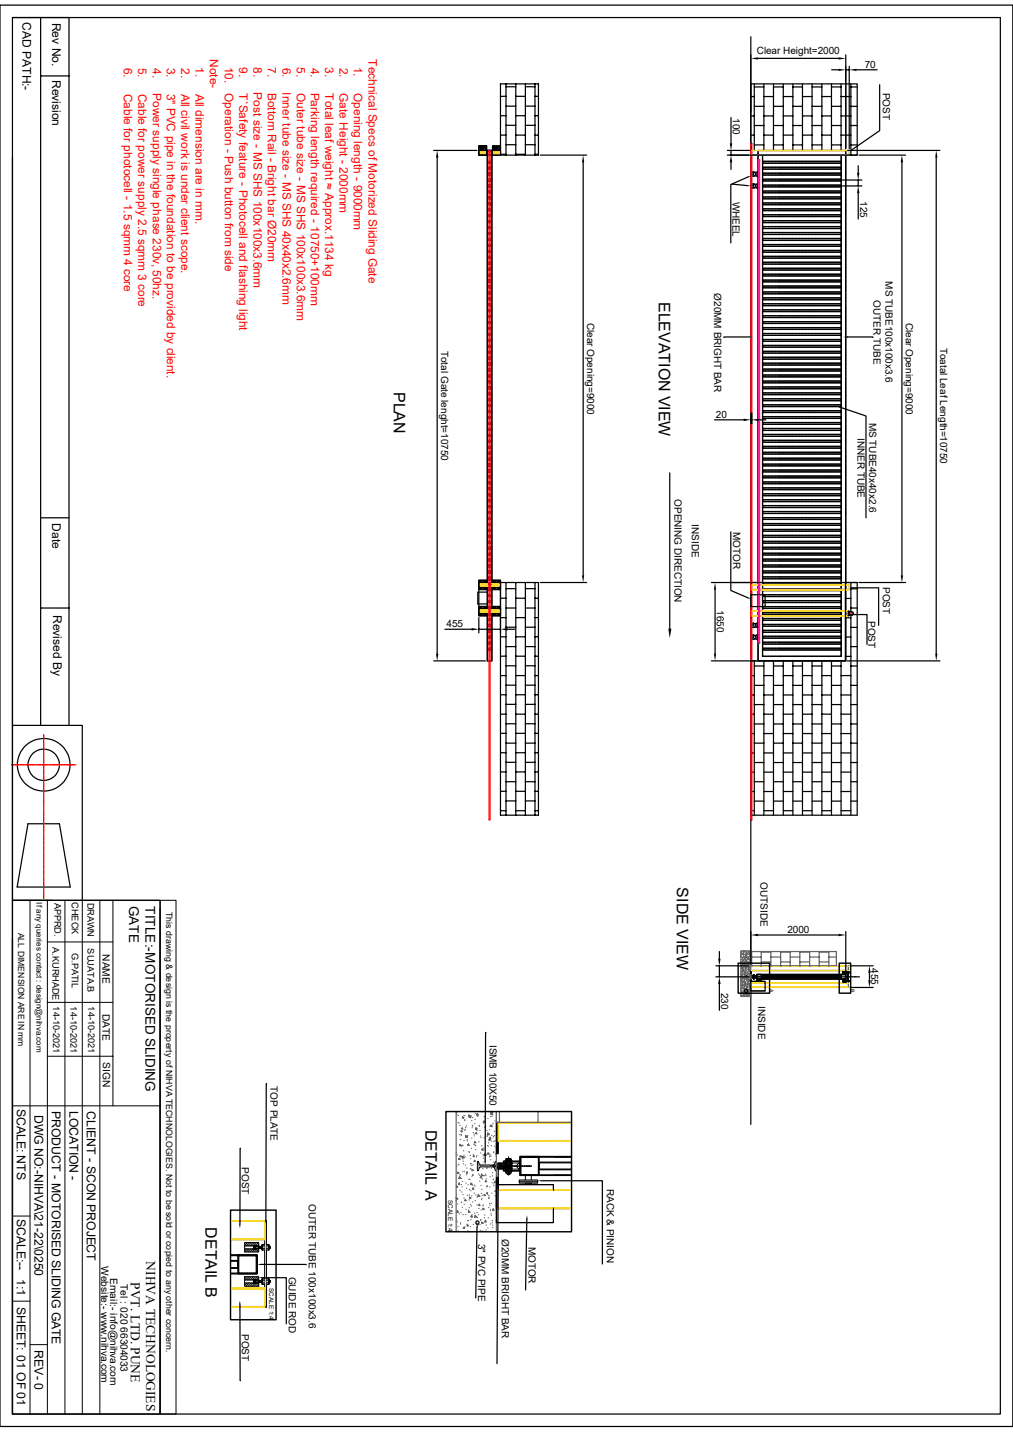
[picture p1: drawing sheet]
<svg xmlns="http://www.w3.org/2000/svg" width="210mm" height="297mm" viewBox="0 0 210 297" stroke-linecap="round" stroke-linejoin="round" font-family="sans-serif">
<defs><g id="words">
<g font-size="3.3">
<text x="136.6" y="62.6" transform="rotate(90 136.6 62.6)">ELEVATION VIEW</text>
<text x="81.7" y="81.3" transform="rotate(90 81.7 81.3)">PLAN</text>
<text x="140.3" y="184.1" transform="rotate(90 140.3 184.1)">SIDE VIEW</text>
<text x="88.2" y="234.3" transform="rotate(90 88.2 234.3)">DETAIL A</text>
<text x="42.6" y="254.6" transform="rotate(90 42.6 254.6)">DETAIL B</text>
</g>
<g font-size="2.8">
<text x="26.8" y="187.9" transform="rotate(90 26.8 187.9)">GATE</text>
<text x="30.1" y="188" transform="rotate(90 30.1 188)">TITLE:-MOTORISED SLIDING</text>
<text x="30.3" y="261.6" transform="rotate(90 30.3 261.6)">NIHVA TECHNOLOGIES</text>
<text x="27.1" y="265.9" transform="rotate(90 27.1 265.9)">PVT. LTD. PUNE</text>
</g>
<g font-size="2.5">
<text x="4.7" y="4.6" transform="rotate(90 4.7 4.6)">CAD PATH:-</text>
<text x="10.8" y="4.7" transform="rotate(90 10.8 4.7)">Rev No.</text>
<text x="10.8" y="16.6" transform="rotate(90 10.8 16.6)">Revision</text>
<text x="10.8" y="108.5" transform="rotate(90 10.8 108.5)">Date</text>
<text x="11" y="127.5" transform="rotate(90 11 127.5)">Revised By</text>
<text x="3.5" y="230" transform="rotate(90 3.5 230)">SCALE: NTS</text>
<text x="7.2" y="231.2" transform="rotate(90 7.2 231.2)">DWG NO:-NIHVA\21-22\0250</text>
<text x="10.8" y="230.3" transform="rotate(90 10.8 230.3)">PRODUCT - MOTORISED SLIDING GATE</text>
<text x="14.4" y="230.3" transform="rotate(90 14.4 230.3)">LOCATION -</text>
<text x="18" y="230.4" transform="rotate(90 18 230.4)">CLIENT - SCON PROJECT</text>
<text x="3.5" y="252.7" transform="rotate(90 3.5 252.7)">SCALE:--</text>
<text x="3.5" y="265.3" transform="rotate(90 3.5 265.3)">1:1</text>
<text x="3.5" y="271" transform="rotate(90 3.5 271)">SHEET: 01 OF 01</text>
<text x="7.2" y="280" transform="rotate(90 7.2 280)">REV- 0</text>
</g>
<g font-size="2.5" fill="#f00">
<text x="25.7" y="14.1" transform="rotate(90 25.7 14.1)">6.</text>
<text x="28.7" y="14.1" transform="rotate(90 28.7 14.1)">5.</text>
<text x="31.7" y="14.2" transform="rotate(90 31.7 14.2)">4.</text>
<text x="34.6" y="14.1" transform="rotate(90 34.6 14.1)">3.</text>
<text x="37.6" y="14.1" transform="rotate(90 37.6 14.1)">2.</text>
<text x="40.5" y="13.9" transform="rotate(90 40.5 13.9)">1.</text>
<text x="43.5" y="12.2" transform="rotate(90 43.5 12.2)">Note-</text>
<text x="46.6" y="13.8" transform="rotate(90 46.6 13.8)">10.</text>
<text x="49.6" y="14" transform="rotate(90 49.6 14)">9.</text>
<text x="52.6" y="14" transform="rotate(90 52.6 14)">8.</text>
<text x="55.5" y="14" transform="rotate(90 55.5 14)">7.</text>
<text x="58.5" y="14" transform="rotate(90 58.5 14)">6.</text>
<text x="61.5" y="14" transform="rotate(90 61.5 14)">5.</text>
<text x="64.5" y="14.1" transform="rotate(90 64.5 14.1)">4.</text>
<text x="67.4" y="14" transform="rotate(90 67.4 14)">3.</text>
<text x="70.4" y="14" transform="rotate(90 70.4 14)">2.</text>
<text x="73.4" y="13.8" transform="rotate(90 73.4 13.8)">1.</text>
<text x="76.4" y="12.3" transform="rotate(90 76.4 12.3)">Technical Specs of Motorized Sliding Gate</text>
<text x="25.7" y="19.4" transform="rotate(90 25.7 19.4)">Cable for photocell - 1.5 sqmm 4 core</text>
<text x="28.7" y="19.4" transform="rotate(90 28.7 19.4)">Cable for power supply 2.5 sqmm 3 core</text>
<text x="31.7" y="19.3" transform="rotate(90 31.7 19.3)">Power supply single phase 230v, 50hz.</text>
<text x="34.6" y="19.4" transform="rotate(90 34.6 19.4)">3&quot; PVC pipe in the foundation to be provided by client.</text>
<text x="37.6" y="19.5" transform="rotate(90 37.6 19.5)">All civil work is under client scope.</text>
<text x="40.5" y="19.5" transform="rotate(90 40.5 19.5)">All dimension are in mm.</text>
<text x="46.6" y="19.3" transform="rotate(90 46.6 19.3)">Operation - Push button from side</text>
<text x="49.6" y="19.3" transform="rotate(90 49.6 19.3)">T`Safety feature - Photocell and flashing light</text>
<text x="52.6" y="19.2" transform="rotate(90 52.6 19.2)">Post size - MS SHS 100x100x3.6mm</text>
<text x="55.5" y="19.2" transform="rotate(90 55.5 19.2)">Bottom Rail - Bright bar Ø20mm</text>
<text x="58.5" y="19.2" transform="rotate(90 58.5 19.2)">Inner tube size - MS SHS 40x40x2.6mm</text>
<text x="61.5" y="19.3" transform="rotate(90 61.5 19.3)">Outer tube size - MS SHS 100x100x3.6mm</text>
<text x="64.5" y="19.2" transform="rotate(90 64.5 19.2)">Parking length required - 10750+100mm</text>
<text x="67.4" y="19.3" transform="rotate(90 67.4 19.3)">Total leaf weight ≈ Approx.1134 kg</text>
<text x="70.4" y="19.3" transform="rotate(90 70.4 19.3)">Gate Height - 2000mm</text>
<text x="73.4" y="19.3" transform="rotate(90 73.4 19.3)">Opening length - 9000mm</text>
</g>
<g font-size="2.1">
<text x="156.9" y="11.3">Clear Height=2000</text>
<text x="179.3" y="14.1">70</text>
<text x="183" y="19.2" transform="rotate(90 183 19.2)">POST</text>
<text x="151.9" y="24.5" transform="rotate(90 151.9 24.5)">100</text>
<text x="151.9" y="41.8" transform="rotate(90 151.9 41.8)">WHEEL</text>
<text x="178.4" y="41.7" transform="rotate(90 178.4 41.7)">125</text>
<text x="183.6" y="58.3" transform="rotate(90 183.6 58.3)">MS TUBE100x100x3.6</text>
<text x="148.1" y="60.8" transform="rotate(90 148.1 60.8)">Ø20MM BRIGHT BAR</text>
<text x="181.1" y="62.2" transform="rotate(90 181.1 62.2)">OUTER TUBE</text>
<text x="121.7" y="66.9" transform="rotate(90 121.7 66.9)">Clear Opening=9000</text>
<text x="187.8" y="66.9" transform="rotate(90 187.8 66.9)">Clear Opening=9000</text>
<text x="91.4" y="72.8" transform="rotate(90 91.4 72.8)">Total Gate lenght=10750</text>
<text x="194.9" y="72.1" transform="rotate(90 194.9 72.1)">Toatal Leaf Length=10750</text>
<text x="148.4" y="86.7">20</text>
<text x="180.2" y="87.7" transform="rotate(90 180.2 87.7)">MS TUBE40x40x2.6</text>
<text x="177.8" y="90.8" transform="rotate(90 177.8 90.8)">INNER TUBE</text>
<text x="139.8" y="103.5" transform="rotate(90 139.8 103.5)">OPENING DIRECTION</text>
<text x="143.4" y="108.8" transform="rotate(90 143.4 108.8)">INSIDE</text>
<text x="152" y="110.3" transform="rotate(90 152 110.3)">MOTOR</text>
<text x="183" y="121.7" transform="rotate(90 183 121.7)">POST</text>
<text x="92.6" y="130.1">455</text>
<text x="148.6" y="126.6" transform="rotate(90 148.6 126.6)">1650</text>
<text x="180" y="128.8" transform="rotate(90 180 128.8)">POST</text>
<text x="157.7" y="183" transform="rotate(90 157.7 183)">OUTSIDE</text>
<text x="21.3" y="197.9" transform="rotate(90 21.3 197.9)">NAME</text>
<text x="163.2" y="193.5">2000</text>
<text x="180.6" y="200.9" transform="rotate(90 180.6 200.9)">455</text>
<text x="149.5" y="205.9" transform="rotate(90 149.5 205.9)">230</text>
<text x="157.2" y="208.7" transform="rotate(90 157.2 208.7)">INSIDE</text>
<text x="21.3" y="210.3" transform="rotate(90 21.3 210.3)">DATE</text>
<text x="21.3" y="220.3" transform="rotate(90 21.3 220.3)">SIGN</text>
<text x="101.5" y="216.7" transform="rotate(90 101.5 216.7)">ISMB 100X50</text>
<text x="56.1" y="225.3" transform="rotate(90 56.1 225.3)">TOP PLATE</text>
<text x="50.2" y="242.1" transform="rotate(90 50.2 242.1)">POST</text>
<text x="64" y="249.8" transform="rotate(90 64 249.8)">OUTER TUBE 100x100x3.6</text>
<text x="125.8" y="246.6" transform="rotate(90 125.8 246.6)">RACK &amp; PINION</text>
<text x="99.1" y="257.9" transform="rotate(90 99.1 257.9)">3&quot; PVC PIPE</text>
<text x="104" y="257" transform="rotate(90 104 257)">Ø20MM BRIGHT BAR</text>
<text x="21" y="262.6" transform="rotate(90 21 262.6)">Website:- www.nihva.com</text>
<text x="109.6" y="258.6" transform="rotate(90 109.6 258.6)">MOTOR</text>
<text x="22.9" y="265" transform="rotate(90 22.9 265)">Email:- info@nihva.com</text>
<text x="25" y="266.3" transform="rotate(90 25 266.3)">Tel : 020 66304033</text>
<text x="59.9" y="264.8" transform="rotate(90 59.9 264.8)">GUIDE ROD</text>
<text x="50.2" y="276.7" transform="rotate(90 50.2 276.7)">POST</text>
</g>
<g font-size="1.9">
<text x="11.3" y="187.2" transform="rotate(90 11.3 187.2)">APPRD.</text>
<text x="14.9" y="187.1" transform="rotate(90 14.9 187.1)">CHECK</text>
<text x="18.1" y="187.2" transform="rotate(90 18.1 187.2)">DRAWN</text>
<text x="10.9" y="196.4" transform="rotate(90 10.9 196.4)">A.KURHADE</text>
<text x="14.9" y="197.6" transform="rotate(90 14.9 197.6)">G.PATIL</text>
<text x="18.1" y="196.7" transform="rotate(90 18.1 196.7)">SUJATA.B</text>
<text x="11" y="208.7" transform="rotate(90 11 208.7)">14-10-2021</text>
<text x="14.6" y="208.7" transform="rotate(90 14.6 208.7)">14-10-2021</text>
<text x="18.2" y="208.7" transform="rotate(90 18.2 208.7)">14-10-2021</text>
</g>
<g font-size="1.8">
<text x="34.5" y="189.1" transform="rotate(90 34.5 189.1)">This drawing &amp; design is the property of NIHVA TECHNOLOGIES. Not to be sold or copied to any other concern.</text>
<text x="3.8" y="193.4" transform="rotate(90 3.8 193.4)">ALL DIMENSION ARE IN mm</text>
</g>
<text font-size="1.7" x="7.5" y="187.2" transform="rotate(90 7.5 187.2)">If any queries contact : design@nihva.com</text>
<g font-size="1.3">
<text x="92.9" y="248.9" transform="rotate(90 92.9 248.9)">SCALE 1:4</text>
<text x="55.8" y="267.1" transform="rotate(90 55.8 267.1)">SCALE 1:4</text>
</g>
<g font-size="1.1">
<text x="159.6" y="205.1" transform="rotate(90 159.6 205.1)">A</text>
<text x="176.4" y="205.1" transform="rotate(90 176.4 205.1)">B</text>
</g>
</g></defs>
<g fill="none" stroke="#000" stroke-width=".25">
<path d="M155.7 17.4h22v14.8h-22zM155.7 7.6v162.5M156.4 17.4v13.8M156.4 18h2M158.4 17.4v13.8M160.4 17.4v13.8M160.4 18h2M162.4 17.4v13.8M164.4 17.4v13.8M164.4 18h2M166.4 17.4v13.8M168.4 17.4v13.8"/>
<path d="M168.4 18h2M170.4 17.4v13.8M172.4 17.4v13.8M172.4 18h2M174.4 17.4v13.8M176.4 17.4v14.8M176.4 18h1.3M155.7 20h.7M155.7 24h.7M155.7 28h.7M155.7 30.2v2zM156.1 36l.2 .2h-.2z"/>
<path d="M156.1 38.5l.2 .1-.2 .1zM156.2 35.6h.1M156.2 36h.1M156.2 38.1h.1M156.2 38.5h.1M156.4 22.1h2M156.4 26h2M156.4 30.1h2M156.9 35.6h.2v1h-.2zM156.9 38.1h.2v1h-.2zM156.9 35.7h-.8l-.2 .2 .2 .6h.8M156.9 38.2h-.8l-.2 .2 .2 .5h.8"/>
<path d="M157.1 31.2h18.2v105.9h-18.2zM157.2 31.5v.1M157.2 31.8v.1M157.2 32.1v.1M157.2 32.3v.2M157.2 32.6v.2M157.2 32.9v.2M157.2 33.2v.2M157.2 33.5v.2M157.2 33.8v.2M157.2 34.1v.1M157.2 34.4v.1"/>
<path d="M157.2 34.7v.1M157.2 35v.1M157.2 35.3v.1M157.2 35.6v.1M157.2 35.9v.1M157.2 36.2v.1M157.2 36.5v.1M157.2 36.8v.1M157.2 37.1v.1M157.2 37.4v.1M157.2 37.7v.1M157.2 38v.1"/>
<path d="M157.2 38.3v.1M157.2 38.6v.1M157.2 38.9v.1M157.2 39.2v.1M157.2 39.5v.1M157.2 39.8v.1M157.3 31.2l-.1 .1M157.5 31.2h.1M157.8 31.2h.1M158.1 32.5v.1M158.1 32.8v.1M158.1 33.1v.1"/>
<path d="M158.1 33.4v.1M158.1 33.7v.1M158.1 34v.1M158.1 34.3v.1M158.1 34.6v.1M158.1 34.9v.1M158.1 35.2v.1M158.1 35.5v.1M158.1 35.8v.1M158.1 36.1v.1M158.1 36.4v.1M158.1 36.7v.1"/>
<path d="M158.1 37h.1M158.1 37.3h.1M158.1 37.5v.1M158.1 37.8v.1M158.1 38.1v.1M158.1 38.4v.1M158.1 38.7v.1M158.1 39v.1M158.1 39.3v.1M158.1 39.6v.1M158.1 39.9v.1M158.1 31.2h.1"/>
<path d="M158.1 32.2h16.3v103.9h-16.3zM158.1 33.4h16.3v.5h-16.3zM158.1 34.7h16.3v.4h-16.3zM158.1 35.9h16.3v.4h-16.3zM158.1 37.2h16.3v.3h-16.3zM158.1 38.4h16.3v.4h-16.3zM158.1 39.6h16.3v.4h-16.3zM158.1 33.7l.1 .1M158.1 35l.1 .1M158.1 36.2l.1 .1M158.1 37.4l.1 .1M158.1 38.7h.1"/>
<path d="M158.1 39.9l.1 .1M158.2 32.1l-.1 .2M158.2 33.5l-.1 .1M158.2 34.7l-.1 .1M158.2 35.9l-.1 .1M158.2 37.2l-.1 .1M158.2 38.4l-.1 .1M158.2 39.6l-.1 .1M158.4 33.8h.1M158.4 35.1h.1M158.4 36.3h.1M158.4 37.5h.1"/>
<path d="M158.4 38.7h.1M158.4 40h.1M158.4 20h2M158.4 24h2M158.4 28h2M158.4 32.1h.1M158.4 33.5h.1M158.4 34.7h.1M158.4 35.9h.1M158.4 37.2h.1M158.4 38.4h.1M158.4 39.6h.1"/>
<path d="M158.4 31.2h.1M158.7 33.8h.1M158.7 35.1h.1M158.7 36.3h.1M158.7 37.5h.1M158.7 38.7h.1M158.7 40h.1M158.7 32.1h.1M158.7 33.5h.1M158.7 34.7h.1M158.7 35.9h.1M158.7 37.2h.1"/>
<path d="M158.7 38.4h.1M158.7 39.6h.1M158.7 31.2h.1M159 33.8h.1M159 35.1h.1M159 36.3h.1M159 37.5h.1M159 38.7h.1M159 40h.1M159 32.1h.1M159 33.5h.1M159 34.7h.1"/>
<path d="M159 35.9h.1M159 37.2h.1M159 38.4h.1M159 39.6h.1M159 31.2h.1M159.3 33.8h.1M159.3 35.1h.1M159.3 36.3h.1M159.3 37.5h.1M159.3 38.7h.1M159.3 40h.1M159.3 32.1h.1"/>
<path d="M159.3 33.5h.1M159.3 34.7h.1M159.3 35.9h.1M159.3 37.2h.1M159.3 38.4h.1M159.3 39.6h.1M159.3 31.2h.1M159.6 33.8h.1M159.6 35.1h.1M159.6 36.3h.1M159.6 37.5h.1M159.6 38.7h.1"/>
<path d="M159.6 40h.1M159.6 32.1h.1M159.6 33.5h.1M159.6 34.7h.1M159.6 35.9h.1M159.6 37.2h.1M159.6 38.4h.1M159.6 39.6h.1M159.6 31.2h.1M159.9 33.8h.1M159.9 35.1h.1M159.9 36.3h.1"/>
<path d="M159.9 37.5h.1M159.9 38.7h.1M159.9 40h.1M159.9 32.1h.1M159.9 33.5h.1M159.9 34.7h.1M159.9 35.9h.1M159.9 37.2h.1M159.9 38.4h.1M159.9 39.6h.1M159.9 31.2h.1M160.1 33.8h.1"/>
<path d="M160.1 35.1h.1M160.1 36.3h.1M160.1 37.5h.1M160.1 38.7h.1M160.1 40h.1M160.1 32.1h.1M160.1 33.5h.1M160.1 34.7h.1M160.1 35.9h.1M160.1 37.2h.1M160.1 38.4h.1M160.1 39.6h.1"/>
<path d="M160.1 31.2h.1M160.4 22.1h2M160.4 26h2M160.4 30.1h2M160.4 33.8h.1M160.4 35.1h.1M160.4 36.3h.1M160.4 37.5h.1M160.4 38.7h.1M160.4 40h.1M160.4 32.1h.1M160.4 33.5h.1"/>
<path d="M160.4 34.7h.1M160.4 35.9h.1M160.4 37.2h.1M160.4 38.4h.1M160.4 39.6h.1M160.4 31.2h.1M160.7 33.8h.1M160.7 35.1h.1M160.7 36.3h.1M160.7 37.5h.1M160.7 38.7h.1M160.7 40h.1"/>
<path d="M160.7 32.1h.1M160.7 33.5h.1M160.7 34.7h.1M160.7 35.9h.1M160.7 37.2h.1M160.7 38.4h.1M160.7 39.6h.1M160.7 31.2h.1M161 33.8h.1M161 35.1h.1M161 36.3h.1M161 37.5h.1"/>
<path d="M161 38.7h.1M161 40h.1M161 32.1h.1M161 33.5h.1M161 34.7h.1M161 35.9h.1M161 37.2h.1M161 38.4h.1M161 39.6h.1M161 31.2h.1M161.3 33.8h.1M161.3 35.1h.1"/>
<path d="M161.3 36.3h.1M161.3 37.5h.1M161.3 38.7h.1M161.3 40h.1M161.3 32.1h.1M161.3 33.5h.1M161.3 34.7h.1M161.3 35.9h.1M161.3 37.2h.1M161.3 38.4h.1M161.3 39.6h.1M161.3 31.2h.1"/>
<path d="M161.6 33.8h.1M161.6 35.1h.1M161.6 36.3h.1M161.6 37.5h.1M161.6 38.7h.1M161.6 40h.1M161.6 32.1h.1M161.6 33.5h.1M161.6 34.7h.1M161.6 35.9h.1M161.6 37.2h.1M161.6 38.4h.1"/>
<path d="M161.6 39.6h.1M161.6 31.2h.1M161.9 33.8h.1M161.9 35.1h.1M161.9 36.3h.1M161.9 37.5h.1M161.9 38.7h.1M161.9 40h.1M161.9 32.1h.1M161.9 33.5h.1M161.9 34.7h.1M161.9 35.9h.1"/>
<path d="M161.9 37.2h.1M161.9 38.4h.1M161.9 39.6h.1M161.9 31.2h.1M162.2 33.8h.1M162.2 35.1h.1M162.2 36.3h.1M162.2 37.5h.1M162.2 38.7h.1M162.2 40h.1M162.2 32.1h.1M162.2 33.5h.1"/>
<path d="M162.2 34.7h.1M162.2 35.9h.1M162.2 37.2h.1M162.2 38.4h.1M162.2 39.6h.1M162.2 31.2h.1M162.4 20h2M162.4 24h2M162.4 28h2M162.5 33.8h.1M162.5 35.1h.1M162.5 36.3h.1"/>
<path d="M162.5 37.5h.1M162.5 38.7h.1M162.5 40h.1M162.5 32.1h.1M162.5 33.5h.1M162.5 34.7h.1M162.5 35.9h.1M162.5 37.2h.1M162.5 38.4h.1M162.5 39.6h.1M162.5 31.2h.1M162.8 33.8h.1"/>
<path d="M162.8 35.1h.1M162.8 36.3h.1M162.8 37.5h.1M162.8 38.7h.1M162.8 40h.1M162.8 32.1h.1M162.8 33.5h.1M162.8 34.7h.1M162.8 35.9h.1M162.8 37.2h.1M162.8 38.4h.1M162.8 39.6h.1"/>
<path d="M162.8 31.2h.1M163.1 33.8h.1M163.1 35.1h.1M163.1 36.3h.1M163.1 37.5h.1M163.1 38.7h.1M163.1 40h.1M163.1 32.1h.1M163.1 33.5h.1M163.1 34.7h.1M163.1 35.9h.1M163.1 37.2h.1"/>
<path d="M163.1 38.4h.1M163.1 39.6h.1M163.1 31.2h.1M163.4 33.8h.1M163.4 35.1h.1M163.4 36.3h.1M163.4 37.5h.1M163.4 38.7h.1M163.4 40h.1M163.4 32.1h.1M163.4 33.5h.1M163.4 34.7h.1"/>
<path d="M163.4 35.9h.1M163.4 37.2h.1M163.4 38.4h.1M163.4 39.6h.1M163.4 31.2h.1M163.7 33.8h.1M163.7 35.1h.1M163.7 36.3h.1M163.7 37.5h.1M163.7 38.7h.1M163.7 40h.1M163.7 32.1h.1"/>
<path d="M163.7 33.5h.1M163.7 34.7h.1M163.7 35.9h.1M163.7 37.2h.1M163.7 38.4h.1M163.7 39.6h.1M163.7 31.2h.1M164 33.8h.1M164 35.1h.1M164 36.3h.1M164 37.5h.1M164 38.7h.1"/>
<path d="M164 40h.1M164 32.1h.1M164 33.5h.1M164 34.7h.1M164 35.9h.1M164 37.2h.1M164 38.4h.1M164 39.6h.1M164 31.2h.1M164.3 33.8h.1M164.3 35.1h.1M164.3 36.3h.1"/>
<path d="M164.3 37.5h.1M164.3 38.7h.1M164.3 40h.1M164.3 32.1h.1M164.3 33.5h.1M164.3 34.7h.1M164.3 35.9h.1M164.3 37.2h.1M164.3 38.4h.1M164.3 39.6h.1M164.3 31.2h.1M164.4 22.1h2"/>
<path d="M164.4 26h2M164.4 30.1h2M164.5 33.8h.2M164.5 35.1h.2M164.5 36.3h.2M164.5 37.5h.2M164.5 38.7h.2M164.5 40h.2M164.5 32.1h.2M164.5 33.5h.2M164.5 34.7h.2M164.5 35.9h.2"/>
<path d="M164.5 37.2h.2M164.5 38.4h.2M164.5 39.6h.2M164.5 31.2h.2M164.8 33.8h.2M164.8 35.1h.2M164.8 36.3h.2M164.8 37.5h.2M164.8 38.7h.2M164.8 40h.2M164.8 32.1h.2M164.8 33.5h.2"/>
<path d="M164.8 34.7h.2M164.8 35.9h.2M164.8 37.2h.2M164.8 38.4h.2M164.8 39.6h.2M164.8 31.2h.2M165.1 33.8h.2M165.1 35.1h.2M165.1 36.3h.2M165.1 37.5h.2M165.1 38.7h.2M165.1 40h.2"/>
<path d="M165.1 32.1h.2M165.1 33.5h.2M165.1 34.7h.2M165.1 35.9h.2M165.1 37.2h.2M165.1 38.4h.2M165.1 39.6h.2M165.1 31.2h.2M165.4 33.8h.2M165.4 35.1h.2M165.4 36.3h.2M165.4 37.5h.2"/>
<path d="M165.4 38.7h.2M165.4 40h.2M165.4 32.1h.2M165.4 33.5h.2M165.4 34.7h.2M165.4 35.9h.2M165.4 37.2h.2M165.4 38.4h.2M165.4 39.6h.2M165.4 31.2h.2M165.7 33.8h.2M165.7 35.1h.2"/>
<path d="M165.7 36.3h.2M165.7 37.5h.2M165.7 38.7h.2M165.7 40h.2M165.7 32.1h.2M165.7 33.5h.2M165.7 34.7h.2M165.7 35.9h.2M165.7 37.2h.2M165.7 38.4h.2M165.7 39.6h.2M165.7 31.2h.2"/>
<path d="M166 33.8h.2M166 35.1h.2M166 36.3h.2M166 37.5h.2M166 38.7h.2M166 40h.2M166 32.1h.2M166 33.5h.2M166 34.7h.2M166 35.9h.2M166 37.2h.2M166 38.4h.2"/>
<path d="M166 39.6h.2M166 31.2h.2M166.3 33.8h.2M166.3 35.1h.2M166.3 36.3h.2M166.3 37.5h.2M166.3 38.7h.2M166.3 40h.2M166.3 32.1h.2M166.3 33.5h.2M166.3 34.7h.2M166.3 35.9h.2"/>
<path d="M166.3 37.2h.2M166.3 38.4h.2M166.3 39.6h.2M166.3 31.2h.2M166.4 20h2M166.4 24h2M166.4 28h2M166.6 33.8h.2M166.6 35.1h.2M166.6 36.3h.2M166.6 37.5h.2M166.6 38.7h.2"/>
<path d="M166.6 40h.2M166.6 32.1h.2M166.6 33.5h.2M166.6 34.7h.2M166.6 35.9h.2M166.6 37.2h.2M166.6 38.4h.2M166.6 39.6h.2M166.6 31.2h.2M166.9 33.8h.1M166.9 35.1h.1M166.9 36.3h.1"/>
<path d="M166.9 37.5h.1M166.9 38.7h.1M166.9 40h.1M166.9 32.1h.1M166.9 33.5h.1M166.9 34.7h.1M166.9 35.9h.1M166.9 37.2h.1M166.9 38.4h.1M166.9 39.6h.1M166.9 31.2h.1M167.2 33.8h.1"/>
<path d="M167.2 35.1h.1M167.2 36.3h.1M167.2 37.5h.1M167.2 38.7h.1M167.2 40h.1M167.2 32.1h.1M167.2 33.5h.1M167.2 34.7h.1M167.2 35.9h.1M167.2 37.2h.1M167.2 38.4h.1M167.2 39.6h.1"/>
<path d="M167.2 31.2h.1M167.5 33.8h.1M167.5 35.1h.1M167.5 36.3h.1M167.5 37.5h.1M167.5 38.7h.1M167.5 40h.1M167.5 32.1h.1M167.5 33.5h.1M167.5 34.7h.1M167.5 35.9h.1M167.5 37.2h.1"/>
<path d="M167.5 38.4h.1M167.5 39.6h.1M167.5 31.2h.1M167.8 33.8h.1M167.8 35.1h.1M167.8 36.3h.1M167.8 37.5h.1M167.8 38.7h.1M167.8 40h.1M167.8 32.1h.1M167.8 33.5h.1M167.8 34.7h.1"/>
<path d="M167.8 35.9h.1M167.8 37.2h.1M167.8 38.4h.1M167.8 39.6h.1M167.8 31.2h.1M168.1 33.8h.1M168.1 35.1h.1M168.1 36.3h.1M168.1 37.5h.1M168.1 38.7h.1M168.1 40h.1M168.1 32.1h.1"/>
<path d="M168.1 33.5h.1M168.1 34.7h.1M168.1 35.9h.1M168.1 37.2h.1M168.1 38.4h.1M168.1 39.6h.1M168.1 31.2h.1M168.4 22.1h2M168.4 26h2M168.4 30.1h2M168.4 33.8h.1M168.4 35.1h.1"/>
<path d="M168.4 36.3h.1M168.4 37.5h.1M168.4 38.7h.1M168.4 40h.1M168.4 32.1h.1M168.4 33.5h.1M168.4 34.7h.1M168.4 35.9h.1M168.4 37.2h.1M168.4 38.4h.1M168.4 39.6h.1M168.4 31.2h.1"/>
<path d="M168.7 33.8h.1M168.7 35.1h.1M168.7 36.3h.1M168.7 37.5h.1M168.7 38.7h.1M168.7 40h.1M168.7 32.1h.1M168.7 33.5h.1M168.7 34.7h.1M168.7 35.9h.1M168.7 37.2h.1M168.7 38.4h.1"/>
<path d="M168.7 39.6h.1M168.7 31.2h.1M169 33.8h.1M169 35.1h.1M169 36.3h.1M169 37.5h.1M169 38.7h.1M169 40h.1M169 32.1h.1M169 33.5h.1M169 34.7h.1M169 35.9h.1"/>
<path d="M169 37.2h.1M169 38.4h.1M169 39.6h.1M169 31.2h.1M169.3 33.8h.1M169.3 35.1h.1M169.3 36.3h.1M169.3 37.5h.1M169.3 38.7h.1M169.3 40h.1M169.3 32.1h.1M169.3 33.5h.1"/>
<path d="M169.3 34.7h.1M169.3 35.9h.1M169.3 37.2h.1M169.3 38.4h.1M169.3 39.6h.1M169.3 31.2h.1M169.6 33.8h.1M169.6 35.1h.1M169.6 36.3h.1M169.6 37.5h.1M169.6 38.7h.1M169.6 40h.1"/>
<path d="M169.6 32.1h.1M169.6 33.5h.1M169.6 34.7h.1M169.6 35.9h.1M169.6 37.2h.1M169.6 38.4h.1M169.6 39.6h.1M169.6 31.2h.1M169.9 33.8h.1M169.9 35.1h.1M169.9 36.3h.1M169.9 37.5h.1"/>
<path d="M169.9 38.7h.1M169.9 40h.1M169.9 32.1h.1M169.9 33.5h.1M169.9 34.7h.1M169.9 35.9h.1M169.9 37.2h.1M169.9 38.4h.1M169.9 39.6h.1M169.9 31.2h.1M170.2 33.8h.1M170.2 35.1h.1"/>
<path d="M170.2 36.3h.1M170.2 37.5h.1M170.2 38.7h.1M170.2 40h.1M170.2 32.1h.1M170.2 33.5h.1M170.2 34.7h.1M170.2 35.9h.1M170.2 37.2h.1M170.2 38.4h.1M170.2 39.6h.1M170.2 31.2h.1"/>
<path d="M170.4 20h2M170.4 24h2M170.4 28h2M170.5 33.8h.1M170.5 35.1h.1M170.5 36.3h.1M170.5 37.5h.1M170.5 38.7h.1M170.5 40h.1M170.5 32.1h.1M170.5 33.5h.1M170.5 34.7h.1"/>
<path d="M170.5 35.9h.1M170.5 37.2h.1M170.5 38.4h.1M170.5 39.6h.1M170.5 31.2h.1M170.8 33.8h.1M170.8 35.1h.1M170.8 36.3h.1M170.8 37.5h.1M170.8 38.7h.1M170.8 40h.1M170.8 32.1h.1"/>
<path d="M170.8 33.5h.1M170.8 34.7h.1M170.8 35.9h.1M170.8 37.2h.1M170.8 38.4h.1M170.8 39.6h.1M170.8 31.2h.1M171.1 33.8h.1M171.1 35.1h.1M171.1 36.3h.1M171.1 37.5h.1M171.1 38.7h.1"/>
<path d="M171.1 40h.1M171.1 32.1h.1M171.1 33.5h.1M171.1 34.7h.1M171.1 35.9h.1M171.1 37.2h.1M171.1 38.4h.1M171.1 39.6h.1M171.1 31.2h.1M171.4 33.8h.1M171.4 35.1h.1M171.4 36.3h.1"/>
<path d="M171.4 37.5h.1M171.4 38.7h.1M171.4 40h.1M171.4 32.1h.1M171.4 33.5h.1M171.4 34.7h.1M171.4 35.9h.1M171.4 37.2h.1M171.4 38.4h.1M171.4 39.6h.1M171.4 31.2h.1M171.7 33.8h.1"/>
<path d="M171.7 35.1h.1M171.7 36.3h.1M171.7 37.5h.1M171.7 38.7h.1M171.7 40h.1M171.7 32.1h.1M171.7 33.5h.1M171.7 34.7h.1M171.7 35.9h.1M171.7 37.2h.1M171.7 38.4h.1M171.7 39.6h.1"/>
<path d="M171.7 31.2h.1M172 33.8h.1M172 35.1h.1M172 36.3h.1M172 37.5h.1M172 38.7h.1M172 40h.1M172 32.1h.1M172 33.5h.1M172 34.7h.1M172 35.9h.1M172 37.2h.1"/>
<path d="M172 38.4h.1M172 39.6h.1M172 31.2h.1M172.3 33.8h.1M172.3 35.1h.1M172.3 36.3h.1M172.3 37.5h.1M172.3 38.7h.1M172.3 40h.1M172.3 32.1h.1M172.3 33.5h.1M172.3 34.7h.1"/>
<path d="M172.3 35.9h.1M172.3 37.2h.1M172.3 38.4h.1M172.3 39.6h.1M172.3 31.2h.1M172.4 22.1h2M172.4 26h2M172.4 30.1h2M172.6 33.8h.1M172.6 35.1h.1M172.6 36.3h.1M172.6 37.5h.1"/>
<path d="M172.6 38.7h.1M172.6 40h.1M172.6 32.1h.1M172.6 33.5h.1M172.6 34.7h.1M172.6 35.9h.1M172.6 37.2h.1M172.6 38.4h.1M172.6 39.6h.1M172.6 31.2h.1M172.8 33.8h.2M172.8 35.1h.2"/>
<path d="M172.8 36.3h.2M172.8 37.5h.2M172.8 38.7h.2M172.8 40h.2M172.8 32.1h.2M172.8 33.5h.2M172.8 34.7h.2M172.8 35.9h.2M172.8 37.2h.2M172.8 38.4h.2M172.8 39.6h.2M172.8 31.2h.2"/>
<path d="M173.1 33.8h.2M173.1 35.1h.2M173.1 36.3h.2M173.1 37.5h.2M173.1 38.7h.2M173.1 40h.2M173.1 32.1h.2M173.1 33.5h.2M173.1 34.7h.2M173.1 35.9h.2M173.1 37.2h.2M173.1 38.4h.2"/>
<path d="M173.1 39.6h.2M173.1 31.2h.2M173.4 33.8h.2M173.4 35.1h.2M173.4 36.3h.2M173.4 37.5h.2M173.4 38.7h.2M173.4 40h.2M173.4 32.1h.2M173.4 33.5h.2M173.4 34.7h.2M173.4 35.9h.2"/>
<path d="M173.4 37.2h.2M173.4 38.4h.2M173.4 39.6h.2M173.4 31.2h.2M173.7 33.8h.2M173.7 35.1h.2M173.7 36.3h.2M173.7 37.5h.2M173.7 38.7h.2M173.7 40h.2M173.7 32.1h.2M173.7 33.5h.2"/>
<path d="M173.7 34.7h.2M173.7 35.9h.2M173.7 37.2h.2M173.7 38.4h.2M173.7 39.6h.2M173.7 31.2h.2M174 33.8h.1M174 35.1h.1M174 36.3h.1M174 37.5h.1M174 38.7h.1M174 40h.1"/>
<path d="M174 32.1h.1M174 33.5h.1M174 34.7h.1M174 35.9h.1M174 37.2h.1M174 38.4h.1M174 39.6h.1M174 31.2h.1M174.3 32.1l.1 .2M174.3 33.5l.1 .1M174.3 34.7l.1 .1M174.3 35.9l.1 .1"/>
<path d="M174.3 37.2l.1 .1M174.3 38.4l.1 .1M174.3 39.6l.1 .1M174.3 31.2h.1M174.4 20h2M174.4 24h2M174.4 28h2M174.4 33.7l-.1 .1M174.4 35l-.1 .1M174.4 36.2l-.1 .1M174.4 37.4l-.1 .1M174.4 38.7h-.1"/>
<path d="M174.4 39.9l-.1 .1M174.4 32.5v.1M174.4 32.8v.1M174.4 33.1v.1M174.4 33.4v.1M174.4 33.7v.1M174.4 34v.1M174.4 34.3v.1M174.4 34.6v.1M174.4 34.9v.1M174.4 35.2v.1M174.4 35.5v.1"/>
<path d="M174.4 35.8v.1M174.4 36.1v.1M174.4 36.4v.1M174.4 36.7v.1M174.4 37h.1M174.4 37.3h.1M174.4 37.5v.1M174.4 37.8v.1M174.4 38.1v.1M174.4 38.4v.1M174.4 38.7v.1M174.4 39v.1"/>
<path d="M174.4 39.3v.1M174.4 39.6v.1M174.4 39.9v.1M174.6 31.2h.1M174.9 31.2h.1M175.2 31.2l.1 .1M175.3 31.5v.1M175.3 31.8v.1M175.3 32.1v.1M175.3 32.3v.2M175.3 32.6v.2M175.3 32.9v.2"/>
<path d="M175.3 33.2v.2M175.3 33.5v.2M175.3 33.8v.2M175.3 34.1v.1M175.3 34.4v.1M175.3 34.7v.1M175.3 35v.1M175.3 35.3v.1M175.3 35.6v.1M175.3 35.9v.1M175.3 36.2v.1M175.3 36.5v.1"/>
<path d="M175.3 36.8v.1M175.3 37.1v.1M175.3 37.4v.1M175.3 37.7v.1M175.3 38v.1M175.3 38.3v.1M175.3 38.6v.1M175.3 38.9v.1M175.3 39.2v.1M175.3 39.5v.1M175.3 39.8v.1M176.1 32h.3"/>
<path d="M176.4 22.1h1.3M176.4 26h1.3M176.4 30.1h1.3M157.2 40v.2M157.2 40.3v.2M157.2 40.6v.2M157.2 40.9v.2M157.2 41.2v.2M157.2 41.5v.2M157.2 41.8v.2M157.2 42.1v.1M157.2 42.4v.1"/>
<path d="M157.2 42.7v.1M157.2 43v.1M157.2 43.3v.1M157.2 43.6v.1M157.2 43.9v.1M157.2 44.2v.1M157.2 44.5v.1M157.2 44.8v.1M157.2 45.1v.1M157.2 45.4v.1M157.2 45.7v.1M157.2 46v.1"/>
<path d="M157.2 46.3v.1M157.2 46.6v.1M157.2 46.9h.1M157.2 47.2h.1M157.2 47.5h.1M157.2 47.8h.1M157.2 48v.1M157.2 48.3v.1M157.2 48.6v.1M157.2 48.9v.1M157.2 49.2v.1M157.2 49.5v.1"/>
<path d="M157.2 49.8v.1M157.2 50.1v.1M157.2 50.4v.1M157.2 50.7v.1M157.2 51v.1M157.2 51.3v.1M157.2 51.6v.1M157.2 51.9v.1M157.2 52.2v.1M157.2 52.5v.1M157.2 52.7v.2M157.2 53v.2"/>
<path d="M157.2 53.3v.2M157.2 53.6v.2M157.2 53.9v.2M157.2 54.2v.2M157.2 54.5v.2M157.2 54.8v.1M157.2 55.1v.1M157.2 55.4v.1M157.2 55.7v.1M157.2 56v.1M157.2 56.3v.1M157.2 56.6v.1"/>
<path d="M157.2 56.9v.1M157.2 57.2v.1M157.2 57.5v.1M157.2 57.8v.1M157.2 58.1v.1M157.2 58.4v.1M157.2 58.7v.1M157.2 59v.1M157.2 59.3v.1M157.2 59.6v.1M157.2 59.9v.1M158.1 40.2v.1"/>
<path d="M158.1 40.5v.1M158.1 40.8v.1M158.1 41.1v.1M158.1 41.4v.1M158.1 41.7v.1M158.1 42v.1M158.1 42.2v.2M158.1 42.5v.2M158.1 42.8v.2M158.1 43.1v.2M158.1 43.4v.2M158.1 43.7v.2"/>
<path d="M158.1 44v.2M158.1 44.3v.2M158.1 44.6v.1M158.1 44.9v.1M158.1 45.2v.1M158.1 45.5v.1M158.1 45.8v.1M158.1 46.1v.1M158.1 46.4v.1M158.1 46.7v.1M158.1 47v.1M158.1 47.3v.1"/>
<path d="M158.1 47.6v.1M158.1 47.9v.1M158.1 48.2v.1M158.1 48.5v.1M158.1 48.8v.1M158.1 49.1v.1M158.1 49.4v.1M158.1 49.7v.1M158.1 50v.1M158.1 50.2v.2M158.1 50.5v.2M158.1 50.8v.2"/>
<path d="M158.1 51.1v.2M158.1 51.4v.2M158.1 51.7v.2M158.1 52v.2M158.1 52.3v.2M158.1 52.6v.1M158.1 52.9v.1M158.1 53.2v.1M158.1 53.5v.1M158.1 53.8v.1M158.1 54.1v.1M158.1 54.4v.1"/>
<path d="M158.1 54.7v.1M158.1 55v.1M158.1 55.3v.1M158.1 55.6v.1M158.1 55.8v.2M158.1 56.1v.2M158.1 56.4v.2M158.1 56.7v.2M158.1 57v.2M158.1 57.3v.1M158.1 57.6v.1M158.1 57.9v.1"/>
<path d="M158.1 58.2v.1M158.1 58.5v.1M158.1 58.8v.1M158.1 59.1v.1M158.1 59.4v.1M158.1 59.7v.1M158.1 60v.1M158.1 40.9h16.3v.3h-16.3zM158.1 42.1h16.3v.4h-16.3zM158.1 43.3h16.3v.4h-16.3zM158.1 44.5h16.3v.4h-16.3zM158.1 45.8h16.3v.4h-16.3z"/>
<path d="M158.1 47h16.3v.4h-16.3zM158.1 48.2h16.3v.4h-16.3zM158.1 49.4h16.3v.5h-16.3zM158.1 50.7h16.3v.4h-16.3zM158.1 51.9h16.3v.4h-16.3zM158.1 53.2h16.3v.4h-16.3zM158.1 54.4h16.3v.4h-16.3zM158.1 55.6h16.3v.4h-16.3zM158.1 56.9h16.3v.3h-16.3zM158.1 58.1h16.3v.4h-16.3zM158.1 59.3h16.3v.4h-16.3zM158.1 41.1l.1 .1"/>
<path d="M158.1 42.4l.1 .1M158.1 43.6l.1 .1M158.1 44.8l.1 .1M158.1 46.1h.1M158.1 47.3l.1 .1M158.1 48.5l.1 .1M158.1 49.7l.1 .1M158.1 51l.1 .1M158.1 52.2l.1 .1M158.1 53.4l.1 .1M158.1 54.7l.1 .1M158.1 55.9l.1 .1"/>
<path d="M158.1 57.1l.1 .1M158.1 58.4l.1 .1M158.1 59.6l.1 .1M158.2 40.9h-.1M158.2 42.1l-.1 .1M158.2 43.3l-.1 .1M158.2 44.6l-.1 .1M158.2 45.8l-.1 .1M158.2 47l-.1 .1M158.2 48.3h-.1M158.2 49.5l-.1 .1M158.2 50.7l-.1 .1"/>
<path d="M158.2 51.9l-.1 .1M158.2 53.2l-.1 .1M158.2 54.4l-.1 .1M158.2 55.7h-.1M158.2 56.9l-.1 .1M158.2 58.1l-.1 .1M158.2 59.4h-.1M158.4 41.2h.1M158.4 42.5h.1M158.4 43.7h.1M158.4 44.9h.1M158.4 46.1h.1"/>
<path d="M158.4 47.4h.1M158.4 48.6h.1M158.4 49.8h.1M158.4 51.1h.1M158.4 52.3h.1M158.4 53.5h.1M158.4 54.8h.1M158.4 56h.1M158.4 57.2h.1M158.4 58.5h.1M158.4 59.7h.1M158.4 40.9h.1"/>
<path d="M158.4 42.1h.1M158.4 43.3h.1M158.4 44.6h.1M158.4 45.8h.1M158.4 47h.1M158.4 48.3h.1M158.4 49.5h.1M158.4 50.7h.1M158.4 51.9h.1M158.4 53.2h.1M158.4 54.4h.1M158.4 55.7h.1"/>
<path d="M158.4 56.9h.1M158.4 58.1h.1M158.4 59.4h.1M158.7 41.2h.1M158.7 42.5h.1M158.7 43.7h.1M158.7 44.9h.1M158.7 46.1h.1M158.7 47.4h.1M158.7 48.6h.1M158.7 49.8h.1M158.7 51.1h.1"/>
<path d="M158.7 52.3h.1M158.7 53.5h.1M158.7 54.8h.1M158.7 56h.1M158.7 57.2h.1M158.7 58.5h.1M158.7 59.7h.1M158.7 40.9h.1M158.7 42.1h.1M158.7 43.3h.1M158.7 44.6h.1M158.7 45.8h.1"/>
<path d="M158.7 47h.1M158.7 48.3h.1M158.7 49.5h.1M158.7 50.7h.1M158.7 51.9h.1M158.7 53.2h.1M158.7 54.4h.1M158.7 55.7h.1M158.7 56.9h.1M158.7 58.1h.1M158.7 59.4h.1M159 41.2h.1"/>
<path d="M159 42.5h.1M159 43.7h.1M159 44.9h.1M159 46.1h.1M159 47.4h.1M159 48.6h.1M159 49.8h.1M159 51.1h.1M159 52.3h.1M159 53.5h.1M159 54.8h.1M159 56h.1"/>
<path d="M159 57.2h.1M159 58.5h.1M159 59.7h.1M159 40.9h.1M159 42.1h.1M159 43.3h.1M159 44.6h.1M159 45.8h.1M159 47h.1M159 48.3h.1M159 49.5h.1M159 50.7h.1"/>
<path d="M159 51.9h.1M159 53.2h.1M159 54.4h.1M159 55.7h.1M159 56.9h.1M159 58.1h.1M159 59.4h.1M159.3 41.2h.1M159.3 42.5h.1M159.3 43.7h.1M159.3 44.9h.1M159.3 46.1h.1"/>
<path d="M159.3 47.4h.1M159.3 48.6h.1M159.3 49.8h.1M159.3 51.1h.1M159.3 52.3h.1M159.3 53.5h.1M159.3 54.8h.1M159.3 56h.1M159.3 57.2h.1M159.3 58.5h.1M159.3 59.7h.1M159.3 40.9h.1"/>
<path d="M159.3 42.1h.1M159.3 43.3h.1M159.3 44.6h.1M159.3 45.8h.1M159.3 47h.1M159.3 48.3h.1M159.3 49.5h.1M159.3 50.7h.1M159.3 51.9h.1M159.3 53.2h.1M159.3 54.4h.1M159.3 55.7h.1"/>
<path d="M159.3 56.9h.1M159.3 58.1h.1M159.3 59.4h.1M159.6 41.2h.1M159.6 42.5h.1M159.6 43.7h.1M159.6 44.9h.1M159.6 46.1h.1M159.6 47.4h.1M159.6 48.6h.1M159.6 49.8h.1M159.6 51.1h.1"/>
<path d="M159.6 52.3h.1M159.6 53.5h.1M159.6 54.8h.1M159.6 56h.1M159.6 57.2h.1M159.6 58.5h.1M159.6 59.7h.1M159.6 40.9h.1M159.6 42.1h.1M159.6 43.3h.1M159.6 44.6h.1M159.6 45.8h.1"/>
<path d="M159.6 47h.1M159.6 48.3h.1M159.6 49.5h.1M159.6 50.7h.1M159.6 51.9h.1M159.6 53.2h.1M159.6 54.4h.1M159.6 55.7h.1M159.6 56.9h.1M159.6 58.1h.1M159.6 59.4h.1M159.9 41.2h.1"/>
<path d="M159.9 42.5h.1M159.9 43.7h.1M159.9 44.9h.1M159.9 46.1h.1M159.9 47.4h.1M159.9 48.6h.1M159.9 49.8h.1M159.9 51.1h.1M159.9 52.3h.1M159.9 53.5h.1M159.9 54.8h.1M159.9 56h.1"/>
<path d="M159.9 57.2h.1M159.9 58.5h.1M159.9 59.7h.1M159.9 40.9h.1M159.9 42.1h.1M159.9 43.3h.1M159.9 44.6h.1M159.9 45.8h.1M159.9 47h.1M159.9 48.3h.1M159.9 49.5h.1M159.9 50.7h.1"/>
<path d="M159.9 51.9h.1M159.9 53.2h.1M159.9 54.4h.1M159.9 55.7h.1M159.9 56.9h.1M159.9 58.1h.1M159.9 59.4h.1M160.1 41.2h.1M160.1 42.5h.1M160.1 43.7h.1M160.1 44.9h.1M160.1 46.1h.1"/>
<path d="M160.1 47.4h.1M160.1 48.6h.1M160.1 49.8h.1M160.1 51.1h.1M160.1 52.3h.1M160.1 53.5h.1M160.1 54.8h.1M160.1 56h.1M160.1 57.2h.1M160.1 58.5h.1M160.1 59.7h.1M160.1 40.9h.1"/>
<path d="M160.1 42.1h.1M160.1 43.3h.1M160.1 44.6h.1M160.1 45.8h.1M160.1 47h.1M160.1 48.3h.1M160.1 49.5h.1M160.1 50.7h.1M160.1 51.9h.1M160.1 53.2h.1M160.1 54.4h.1M160.1 55.7h.1"/>
<path d="M160.1 56.9h.1M160.1 58.1h.1M160.1 59.4h.1M160.4 41.2h.1M160.4 42.5h.1M160.4 43.7h.1M160.4 44.9h.1M160.4 46.1h.1M160.4 47.4h.1M160.4 48.6h.1M160.4 49.8h.1M160.4 51.1h.1"/>
<path d="M160.4 52.3h.1M160.4 53.5h.1M160.4 54.8h.1M160.4 56h.1M160.4 57.2h.1M160.4 58.5h.1M160.4 59.7h.1M160.4 40.9h.1M160.4 42.1h.1M160.4 43.3h.1M160.4 44.6h.1M160.4 45.8h.1"/>
<path d="M160.4 47h.1M160.4 48.3h.1M160.4 49.5h.1M160.4 50.7h.1M160.4 51.9h.1M160.4 53.2h.1M160.4 54.4h.1M160.4 55.7h.1M160.4 56.9h.1M160.4 58.1h.1M160.4 59.4h.1M160.7 41.2h.1"/>
<path d="M160.7 42.5h.1M160.7 43.7h.1M160.7 44.9h.1M160.7 46.1h.1M160.7 47.4h.1M160.7 48.6h.1M160.7 49.8h.1M160.7 51.1h.1M160.7 52.3h.1M160.7 53.5h.1M160.7 54.8h.1M160.7 56h.1"/>
<path d="M160.7 57.2h.1M160.7 58.5h.1M160.7 59.7h.1M160.7 40.9h.1M160.7 42.1h.1M160.7 43.3h.1M160.7 44.6h.1M160.7 45.8h.1M160.7 47h.1M160.7 48.3h.1M160.7 49.5h.1M160.7 50.7h.1"/>
<path d="M160.7 51.9h.1M160.7 53.2h.1M160.7 54.4h.1M160.7 55.7h.1M160.7 56.9h.1M160.7 58.1h.1M160.7 59.4h.1M161 41.2h.1M161 42.5h.1M161 43.7h.1M161 44.9h.1M161 46.1h.1"/>
<path d="M161 47.4h.1M161 48.6h.1M161 49.8h.1M161 51.1h.1M161 52.3h.1M161 53.5h.1M161 54.8h.1M161 56h.1M161 57.2h.1M161 58.5h.1M161 59.7h.1M161 40.9h.1"/>
<path d="M161 42.1h.1M161 43.3h.1M161 44.6h.1M161 45.8h.1M161 47h.1M161 48.3h.1M161 49.5h.1M161 50.7h.1M161 51.9h.1M161 53.2h.1M161 54.4h.1M161 55.7h.1"/>
<path d="M161 56.9h.1M161 58.1h.1M161 59.4h.1M161.3 41.2h.1M161.3 42.5h.1M161.3 43.7h.1M161.3 44.9h.1M161.3 46.1h.1M161.3 47.4h.1M161.3 48.6h.1M161.3 49.8h.1M161.3 51.1h.1"/>
<path d="M161.3 52.3h.1M161.3 53.5h.1M161.3 54.8h.1M161.3 56h.1M161.3 57.2h.1M161.3 58.5h.1M161.3 59.7h.1M161.3 40.9h.1M161.3 42.1h.1M161.3 43.3h.1M161.3 44.6h.1M161.3 45.8h.1"/>
<path d="M161.3 47h.1M161.3 48.3h.1M161.3 49.5h.1M161.3 50.7h.1M161.3 51.9h.1M161.3 53.2h.1M161.3 54.4h.1M161.3 55.7h.1M161.3 56.9h.1M161.3 58.1h.1M161.3 59.4h.1M161.6 41.2h.1"/>
<path d="M161.6 42.5h.1M161.6 43.7h.1M161.6 44.9h.1M161.6 46.1h.1M161.6 47.4h.1M161.6 48.6h.1M161.6 49.8h.1M161.6 51.1h.1M161.6 52.3h.1M161.6 53.5h.1M161.6 54.8h.1M161.6 56h.1"/>
<path d="M161.6 57.2h.1M161.6 58.5h.1M161.6 59.7h.1M161.6 40.9h.1M161.6 42.1h.1M161.6 43.3h.1M161.6 44.6h.1M161.6 45.8h.1M161.6 47h.1M161.6 48.3h.1M161.6 49.5h.1M161.6 50.7h.1"/>
<path d="M161.6 51.9h.1M161.6 53.2h.1M161.6 54.4h.1M161.6 55.7h.1M161.6 56.9h.1M161.6 58.1h.1M161.6 59.4h.1M161.9 41.2h.1M161.9 42.5h.1M161.9 43.7h.1M161.9 44.9h.1M161.9 46.1h.1"/>
<path d="M161.9 47.4h.1M161.9 48.6h.1M161.9 49.8h.1M161.9 51.1h.1M161.9 52.3h.1M161.9 53.5h.1M161.9 54.8h.1M161.9 56h.1M161.9 57.2h.1M161.9 58.5h.1M161.9 59.7h.1M161.9 40.9h.1"/>
<path d="M161.9 42.1h.1M161.9 43.3h.1M161.9 44.6h.1M161.9 45.8h.1M161.9 47h.1M161.9 48.3h.1M161.9 49.5h.1M161.9 50.7h.1M161.9 51.9h.1M161.9 53.2h.1M161.9 54.4h.1M161.9 55.7h.1"/>
<path d="M161.9 56.9h.1M161.9 58.1h.1M161.9 59.4h.1M162.2 41.2h.1M162.2 42.5h.1M162.2 43.7h.1M162.2 44.9h.1M162.2 46.1h.1M162.2 47.4h.1M162.2 48.6h.1M162.2 49.8h.1M162.2 51.1h.1"/>
<path d="M162.2 52.3h.1M162.2 53.5h.1M162.2 54.8h.1M162.2 56h.1M162.2 57.2h.1M162.2 58.5h.1M162.2 59.7h.1M162.2 40.9h.1M162.2 42.1h.1M162.2 43.3h.1M162.2 44.6h.1M162.2 45.8h.1"/>
<path d="M162.2 47h.1M162.2 48.3h.1M162.2 49.5h.1M162.2 50.7h.1M162.2 51.9h.1M162.2 53.2h.1M162.2 54.4h.1M162.2 55.7h.1M162.2 56.9h.1M162.2 58.1h.1M162.2 59.4h.1M162.5 41.2h.1"/>
<path d="M162.5 42.5h.1M162.5 43.7h.1M162.5 44.9h.1M162.5 46.1h.1M162.5 47.4h.1M162.5 48.6h.1M162.5 49.8h.1M162.5 51.1h.1M162.5 52.3h.1M162.5 53.5h.1M162.5 54.8h.1M162.5 56h.1"/>
<path d="M162.5 57.2h.1M162.5 58.5h.1M162.5 59.7h.1M162.5 40.9h.1M162.5 42.1h.1M162.5 43.3h.1M162.5 44.6h.1M162.5 45.8h.1M162.5 47h.1M162.5 48.3h.1M162.5 49.5h.1M162.5 50.7h.1"/>
<path d="M162.5 51.9h.1M162.5 53.2h.1M162.5 54.4h.1M162.5 55.7h.1M162.5 56.9h.1M162.5 58.1h.1M162.5 59.4h.1M162.8 41.2h.1M162.8 42.5h.1M162.8 43.7h.1M162.8 44.9h.1M162.8 46.1h.1"/>
<path d="M162.8 47.4h.1M162.8 48.6h.1M162.8 49.8h.1M162.8 51.1h.1M162.8 52.3h.1M162.8 53.5h.1M162.8 54.8h.1M162.8 56h.1M162.8 57.2h.1M162.8 58.5h.1M162.8 59.7h.1M162.8 40.9h.1"/>
<path d="M162.8 42.1h.1M162.8 43.3h.1M162.8 44.6h.1M162.8 45.8h.1M162.8 47h.1M162.8 48.3h.1M162.8 49.5h.1M162.8 50.7h.1M162.8 51.9h.1M162.8 53.2h.1M162.8 54.4h.1M162.8 55.7h.1"/>
<path d="M162.8 56.9h.1M162.8 58.1h.1M162.8 59.4h.1M163.1 41.2h.1M163.1 42.5h.1M163.1 43.7h.1M163.1 44.9h.1M163.1 46.1h.1M163.1 47.4h.1M163.1 48.6h.1M163.1 49.8h.1M163.1 51.1h.1"/>
<path d="M163.1 52.3h.1M163.1 53.5h.1M163.1 54.8h.1M163.1 56h.1M163.1 57.2h.1M163.1 58.5h.1M163.1 59.7h.1M163.1 40.9h.1M163.1 42.1h.1M163.1 43.3h.1M163.1 44.6h.1M163.1 45.8h.1"/>
<path d="M163.1 47h.1M163.1 48.3h.1M163.1 49.5h.1M163.1 50.7h.1M163.1 51.9h.1M163.1 53.2h.1M163.1 54.4h.1M163.1 55.7h.1M163.1 56.9h.1M163.1 58.1h.1M163.1 59.4h.1M163.4 41.2h.1"/>
<path d="M163.4 42.5h.1M163.4 43.7h.1M163.4 44.9h.1M163.4 46.1h.1M163.4 47.4h.1M163.4 48.6h.1M163.4 49.8h.1M163.4 51.1h.1M163.4 52.3h.1M163.4 53.5h.1M163.4 54.8h.1M163.4 56h.1"/>
<path d="M163.4 57.2h.1M163.4 58.5h.1M163.4 59.7h.1M163.4 40.9h.1M163.4 42.1h.1M163.4 43.3h.1M163.4 44.6h.1M163.4 45.8h.1M163.4 47h.1M163.4 48.3h.1M163.4 49.5h.1M163.4 50.7h.1"/>
<path d="M163.4 51.9h.1M163.4 53.2h.1M163.4 54.4h.1M163.4 55.7h.1M163.4 56.9h.1M163.4 58.1h.1M163.4 59.4h.1M163.7 41.2h.1M163.7 42.5h.1M163.7 43.7h.1M163.7 44.9h.1M163.7 46.1h.1"/>
<path d="M163.7 47.4h.1M163.7 48.6h.1M163.7 49.8h.1M163.7 51.1h.1M163.7 52.3h.1M163.7 53.5h.1M163.7 54.8h.1M163.7 56h.1M163.7 57.2h.1M163.7 58.5h.1M163.7 59.7h.1M163.7 40.9h.1"/>
<path d="M163.7 42.1h.1M163.7 43.3h.1M163.7 44.6h.1M163.7 45.8h.1M163.7 47h.1M163.7 48.3h.1M163.7 49.5h.1M163.7 50.7h.1M163.7 51.9h.1M163.7 53.2h.1M163.7 54.4h.1M163.7 55.7h.1"/>
<path d="M163.7 56.9h.1M163.7 58.1h.1M163.7 59.4h.1M164 41.2h.1M164 42.5h.1M164 43.7h.1M164 44.9h.1M164 46.1h.1M164 47.4h.1M164 48.6h.1M164 49.8h.1M164 51.1h.1"/>
<path d="M164 52.3h.1M164 53.5h.1M164 54.8h.1M164 56h.1M164 57.2h.1M164 58.5h.1M164 59.7h.1M164 40.9h.1M164 42.1h.1M164 43.3h.1M164 44.6h.1M164 45.8h.1"/>
<path d="M164 47h.1M164 48.3h.1M164 49.5h.1M164 50.7h.1M164 51.9h.1M164 53.2h.1M164 54.4h.1M164 55.7h.1M164 56.9h.1M164 58.1h.1M164 59.4h.1M164.3 41.2h.1"/>
<path d="M164.3 42.5h.1M164.3 43.7h.1M164.3 44.9h.1M164.3 46.1h.1M164.3 47.4h.1M164.3 48.6h.1M164.3 49.8h.1M164.3 51.1h.1M164.3 52.3h.1M164.3 53.5h.1M164.3 54.8h.1M164.3 56h.1"/>
<path d="M164.3 57.2h.1M164.3 58.5h.1M164.3 59.7h.1M164.3 40.9h.1M164.3 42.1h.1M164.3 43.3h.1M164.3 44.6h.1M164.3 45.8h.1M164.3 47h.1M164.3 48.3h.1M164.3 49.5h.1M164.3 50.7h.1"/>
<path d="M164.3 51.9h.1M164.3 53.2h.1M164.3 54.4h.1M164.3 55.7h.1M164.3 56.9h.1M164.3 58.1h.1M164.3 59.4h.1M164.5 41.2h.2M164.5 42.5h.2M164.5 43.7h.2M164.5 44.9h.2M164.5 46.1h.2"/>
<path d="M164.5 47.4h.2M164.5 48.6h.2M164.5 49.8h.2M164.5 51.1h.2M164.5 52.3h.2M164.5 53.5h.2M164.5 54.8h.2M164.5 56h.2M164.5 57.2h.2M164.5 58.5h.2M164.5 59.7h.2M164.5 40.9h.2"/>
<path d="M164.5 42.1h.2M164.5 43.3h.2M164.5 44.6h.2M164.5 45.8h.2M164.5 47h.2M164.5 48.3h.2M164.5 49.5h.2M164.5 50.7h.2M164.5 51.9h.2M164.5 53.2h.2M164.5 54.4h.2M164.5 55.7h.2"/>
<path d="M164.5 56.9h.2M164.5 58.1h.2M164.5 59.4h.2M164.8 41.2h.2M164.8 42.5h.2M164.8 43.7h.2M164.8 44.9h.2M164.8 46.1h.2M164.8 47.4h.2M164.8 48.6h.2M164.8 49.8h.2M164.8 51.1h.2"/>
<path d="M164.8 52.3h.2M164.8 53.5h.2M164.8 54.8h.2M164.8 56h.2M164.8 57.2h.2M164.8 58.5h.2M164.8 59.7h.2M164.8 40.9h.2M164.8 42.1h.2M164.8 43.3h.2M164.8 44.6h.2M164.8 45.8h.2"/>
<path d="M164.8 47h.2M164.8 48.3h.2M164.8 49.5h.2M164.8 50.7h.2M164.8 51.9h.2M164.8 53.2h.2M164.8 54.4h.2M164.8 55.7h.2M164.8 56.9h.2M164.8 58.1h.2M164.8 59.4h.2M165.1 41.2h.2"/>
<path d="M165.1 42.5h.2M165.1 43.7h.2M165.1 44.9h.2M165.1 46.1h.2M165.1 47.4h.2M165.1 48.6h.2M165.1 49.8h.2M165.1 51.1h.2M165.1 52.3h.2M165.1 53.5h.2M165.1 54.8h.2M165.1 56h.2"/>
<path d="M165.1 57.2h.2M165.1 58.5h.2M165.1 59.7h.2M165.1 40.9h.2M165.1 42.1h.2M165.1 43.3h.2M165.1 44.6h.2M165.1 45.8h.2M165.1 47h.2M165.1 48.3h.2M165.1 49.5h.2M165.1 50.7h.2"/>
<path d="M165.1 51.9h.2M165.1 53.2h.2M165.1 54.4h.2M165.1 55.7h.2M165.1 56.9h.2M165.1 58.1h.2M165.1 59.4h.2M165.4 41.2h.2M165.4 42.5h.2M165.4 43.7h.2M165.4 44.9h.2M165.4 46.1h.2"/>
<path d="M165.4 47.4h.2M165.4 48.6h.2M165.4 49.8h.2M165.4 51.1h.2M165.4 52.3h.2M165.4 53.5h.2M165.4 54.8h.2M165.4 56h.2M165.4 57.2h.2M165.4 58.5h.2M165.4 59.7h.2M165.4 40.9h.2"/>
<path d="M165.4 42.1h.2M165.4 43.3h.2M165.4 44.6h.2M165.4 45.8h.2M165.4 47h.2M165.4 48.3h.2M165.4 49.5h.2M165.4 50.7h.2M165.4 51.9h.2M165.4 53.2h.2M165.4 54.4h.2M165.4 55.7h.2"/>
<path d="M165.4 56.9h.2M165.4 58.1h.2M165.4 59.4h.2M165.7 41.2h.2M165.7 42.5h.2M165.7 43.7h.2M165.7 44.9h.2M165.7 46.1h.2M165.7 47.4h.2M165.7 48.6h.2M165.7 49.8h.2M165.7 51.1h.2"/>
<path d="M165.7 52.3h.2M165.7 53.5h.2M165.7 54.8h.2M165.7 56h.2M165.7 57.2h.2M165.7 58.5h.2M165.7 59.7h.2M165.7 40.9h.2M165.7 42.1h.2M165.7 43.3h.2M165.7 44.6h.2M165.7 45.8h.2"/>
<path d="M165.7 47h.2M165.7 48.3h.2M165.7 49.5h.2M165.7 50.7h.2M165.7 51.9h.2M165.7 53.2h.2M165.7 54.4h.2M165.7 55.7h.2M165.7 56.9h.2M165.7 58.1h.2M165.7 59.4h.2M166 41.2h.2"/>
<path d="M166 42.5h.2M166 43.7h.2M166 44.9h.2M166 46.1h.2M166 47.4h.2M166 48.6h.2M166 49.8h.2M166 51.1h.2M166 52.3h.2M166 53.5h.2M166 54.8h.2M166 56h.2"/>
<path d="M166 57.2h.2M166 58.5h.2M166 59.7h.2M166 40.9h.2M166 42.1h.2M166 43.3h.2M166 44.6h.2M166 45.8h.2M166 47h.2M166 48.3h.2M166 49.5h.2M166 50.7h.2"/>
<path d="M166 51.9h.2M166 53.2h.2M166 54.4h.2M166 55.7h.2M166 56.9h.2M166 58.1h.2M166 59.4h.2M166.3 41.2h.2M166.3 42.5h.2M166.3 43.7h.2M166.3 44.9h.2M166.3 46.1h.2"/>
<path d="M166.3 47.4h.2M166.3 48.6h.2M166.3 49.8h.2M166.3 51.1h.2M166.3 52.3h.2M166.3 53.5h.2M166.3 54.8h.2M166.3 56h.2M166.3 57.2h.2M166.3 58.5h.2M166.3 59.7h.2M166.3 40.9h.2"/>
<path d="M166.3 42.1h.2M166.3 43.3h.2M166.3 44.6h.2M166.3 45.8h.2M166.3 47h.2M166.3 48.3h.2M166.3 49.5h.2M166.3 50.7h.2M166.3 51.9h.2M166.3 53.2h.2M166.3 54.4h.2M166.3 55.7h.2"/>
<path d="M166.3 56.9h.2M166.3 58.1h.2M166.3 59.4h.2M166.6 41.2h.2M166.6 42.5h.2M166.6 43.7h.2M166.6 44.9h.2M166.6 46.1h.2M166.6 47.4h.2M166.6 48.6h.2M166.6 49.8h.2M166.6 51.1h.2"/>
<path d="M166.6 52.3h.2M166.6 53.5h.2M166.6 54.8h.2M166.6 56h.2M166.6 57.2h.2M166.6 58.5h.2M166.6 59.7h.2M166.6 40.9h.2M166.6 42.1h.2M166.6 43.3h.2M166.6 44.6h.2M166.6 45.8h.2"/>
<path d="M166.6 47h.2M166.6 48.3h.2M166.6 49.5h.2M166.6 50.7h.2M166.6 51.9h.2M166.6 53.2h.2M166.6 54.4h.2M166.6 55.7h.2M166.6 56.9h.2M166.6 58.1h.2M166.6 59.4h.2M166.9 41.2h.1"/>
<path d="M166.9 42.5h.1M166.9 43.7h.1M166.9 44.9h.1M166.9 46.1h.1M166.9 47.4h.1M166.9 48.6h.1M166.9 49.8h.1M166.9 51.1h.1M166.9 52.3h.1M166.9 53.5h.1M166.9 54.8h.1M166.9 56h.1"/>
<path d="M166.9 57.2h.1M166.9 58.5h.1M166.9 59.7h.1M166.9 40.9h.1M166.9 42.1h.1M166.9 43.3h.1M166.9 44.6h.1M166.9 45.8h.1M166.9 47h.1M166.9 48.3h.1M166.9 49.5h.1M166.9 50.7h.1"/>
<path d="M166.9 51.9h.1M166.9 53.2h.1M166.9 54.4h.1M166.9 55.7h.1M166.9 56.9h.1M166.9 58.1h.1M166.9 59.4h.1M167.2 41.2h.1M167.2 42.5h.1M167.2 43.7h.1M167.2 44.9h.1M167.2 46.1h.1"/>
<path d="M167.2 47.4h.1M167.2 48.6h.1M167.2 49.8h.1M167.2 51.1h.1M167.2 52.3h.1M167.2 53.5h.1M167.2 54.8h.1M167.2 56h.1M167.2 57.2h.1M167.2 58.5h.1M167.2 59.7h.1M167.2 40.9h.1"/>
<path d="M167.2 42.1h.1M167.2 43.3h.1M167.2 44.6h.1M167.2 45.8h.1M167.2 47h.1M167.2 48.3h.1M167.2 49.5h.1M167.2 50.7h.1M167.2 51.9h.1M167.2 53.2h.1M167.2 54.4h.1M167.2 55.7h.1"/>
<path d="M167.2 56.9h.1M167.2 58.1h.1M167.2 59.4h.1M167.5 41.2h.1M167.5 42.5h.1M167.5 43.7h.1M167.5 44.9h.1M167.5 46.1h.1M167.5 47.4h.1M167.5 48.6h.1M167.5 49.8h.1M167.5 51.1h.1"/>
<path d="M167.5 52.3h.1M167.5 53.5h.1M167.5 54.8h.1M167.5 56h.1M167.5 57.2h.1M167.5 58.5h.1M167.5 59.7h.1M167.5 40.9h.1M167.5 42.1h.1M167.5 43.3h.1M167.5 44.6h.1M167.5 45.8h.1"/>
<path d="M167.5 47h.1M167.5 48.3h.1M167.5 49.5h.1M167.5 50.7h.1M167.5 51.9h.1M167.5 53.2h.1M167.5 54.4h.1M167.5 55.7h.1M167.5 56.9h.1M167.5 58.1h.1M167.5 59.4h.1M167.8 41.2h.1"/>
<path d="M167.8 42.5h.1M167.8 43.7h.1M167.8 44.9h.1M167.8 46.1h.1M167.8 47.4h.1M167.8 48.6h.1M167.8 49.8h.1M167.8 51.1h.1M167.8 52.3h.1M167.8 53.5h.1M167.8 54.8h.1M167.8 56h.1"/>
<path d="M167.8 57.2h.1M167.8 58.5h.1M167.8 59.7h.1M167.8 40.9h.1M167.8 42.1h.1M167.8 43.3h.1M167.8 44.6h.1M167.8 45.8h.1M167.8 47h.1M167.8 48.3h.1M167.8 49.5h.1M167.8 50.7h.1"/>
<path d="M167.8 51.9h.1M167.8 53.2h.1M167.8 54.4h.1M167.8 55.7h.1M167.8 56.9h.1M167.8 58.1h.1M167.8 59.4h.1M168.1 41.2h.1M168.1 42.5h.1M168.1 43.7h.1M168.1 44.9h.1M168.1 46.1h.1"/>
<path d="M168.1 47.4h.1M168.1 48.6h.1M168.1 49.8h.1M168.1 51.1h.1M168.1 52.3h.1M168.1 53.5h.1M168.1 54.8h.1M168.1 56h.1M168.1 57.2h.1M168.1 58.5h.1M168.1 59.7h.1M168.1 40.9h.1"/>
<path d="M168.1 42.1h.1M168.1 43.3h.1M168.1 44.6h.1M168.1 45.8h.1M168.1 47h.1M168.1 48.3h.1M168.1 49.5h.1M168.1 50.7h.1M168.1 51.9h.1M168.1 53.2h.1M168.1 54.4h.1M168.1 55.7h.1"/>
<path d="M168.1 56.9h.1M168.1 58.1h.1M168.1 59.4h.1M168.4 41.2h.1M168.4 42.5h.1M168.4 43.7h.1M168.4 44.9h.1M168.4 46.1h.1M168.4 47.4h.1M168.4 48.6h.1M168.4 49.8h.1M168.4 51.1h.1"/>
<path d="M168.4 52.3h.1M168.4 53.5h.1M168.4 54.8h.1M168.4 56h.1M168.4 57.2h.1M168.4 58.5h.1M168.4 59.7h.1M168.4 40.9h.1M168.4 42.1h.1M168.4 43.3h.1M168.4 44.6h.1M168.4 45.8h.1"/>
<path d="M168.4 47h.1M168.4 48.3h.1M168.4 49.5h.1M168.4 50.7h.1M168.4 51.9h.1M168.4 53.2h.1M168.4 54.4h.1M168.4 55.7h.1M168.4 56.9h.1M168.4 58.1h.1M168.4 59.4h.1M168.7 41.2h.1"/>
<path d="M168.7 42.5h.1M168.7 43.7h.1M168.7 44.9h.1M168.7 46.1h.1M168.7 47.4h.1M168.7 48.6h.1M168.7 49.8h.1M168.7 51.1h.1M168.7 52.3h.1M168.7 53.5h.1M168.7 54.8h.1M168.7 56h.1"/>
<path d="M168.7 57.2h.1M168.7 58.5h.1M168.7 59.7h.1M168.7 40.9h.1M168.7 42.1h.1M168.7 43.3h.1M168.7 44.6h.1M168.7 45.8h.1M168.7 47h.1M168.7 48.3h.1M168.7 49.5h.1M168.7 50.7h.1"/>
<path d="M168.7 51.9h.1M168.7 53.2h.1M168.7 54.4h.1M168.7 55.7h.1M168.7 56.9h.1M168.7 58.1h.1M168.7 59.4h.1M169 41.2h.1M169 42.5h.1M169 43.7h.1M169 44.9h.1M169 46.1h.1"/>
<path d="M169 47.4h.1M169 48.6h.1M169 49.8h.1M169 51.1h.1M169 52.3h.1M169 53.5h.1M169 54.8h.1M169 56h.1M169 57.2h.1M169 58.5h.1M169 59.7h.1M169 40.9h.1"/>
<path d="M169 42.1h.1M169 43.3h.1M169 44.6h.1M169 45.8h.1M169 47h.1M169 48.3h.1M169 49.5h.1M169 50.7h.1M169 51.9h.1M169 53.2h.1M169 54.4h.1M169 55.7h.1"/>
<path d="M169 56.9h.1M169 58.1h.1M169 59.4h.1M169.3 41.2h.1M169.3 42.5h.1M169.3 43.7h.1M169.3 44.9h.1M169.3 46.1h.1M169.3 47.4h.1M169.3 48.6h.1M169.3 49.8h.1M169.3 51.1h.1"/>
<path d="M169.3 52.3h.1M169.3 53.5h.1M169.3 54.8h.1M169.3 56h.1M169.3 57.2h.1M169.3 58.5h.1M169.3 59.7h.1M169.3 40.9h.1M169.3 42.1h.1M169.3 43.3h.1M169.3 44.6h.1M169.3 45.8h.1"/>
<path d="M169.3 47h.1M169.3 48.3h.1M169.3 49.5h.1M169.3 50.7h.1M169.3 51.9h.1M169.3 53.2h.1M169.3 54.4h.1M169.3 55.7h.1M169.3 56.9h.1M169.3 58.1h.1M169.3 59.4h.1M169.6 41.2h.1"/>
<path d="M169.6 42.5h.1M169.6 43.7h.1M169.6 44.9h.1M169.6 46.1h.1M169.6 47.4h.1M169.6 48.6h.1M169.6 49.8h.1M169.6 51.1h.1M169.6 52.3h.1M169.6 53.5h.1M169.6 54.8h.1M169.6 56h.1"/>
<path d="M169.6 57.2h.1M169.6 58.5h.1M169.6 59.7h.1M169.6 40.9h.1M169.6 42.1h.1M169.6 43.3h.1M169.6 44.6h.1M169.6 45.8h.1M169.6 47h.1M169.6 48.3h.1M169.6 49.5h.1M169.6 50.7h.1"/>
<path d="M169.6 51.9h.1M169.6 53.2h.1M169.6 54.4h.1M169.6 55.7h.1M169.6 56.9h.1M169.6 58.1h.1M169.6 59.4h.1M169.9 41.2h.1M169.9 42.5h.1M169.9 43.7h.1M169.9 44.9h.1M169.9 46.1h.1"/>
<path d="M169.9 47.4h.1M169.9 48.6h.1M169.9 49.8h.1M169.9 51.1h.1M169.9 52.3h.1M169.9 53.5h.1M169.9 54.8h.1M169.9 56h.1M169.9 57.2h.1M169.9 58.5h.1M169.9 59.7h.1M169.9 40.9h.1"/>
<path d="M169.9 42.1h.1M169.9 43.3h.1M169.9 44.6h.1M169.9 45.8h.1M169.9 47h.1M169.9 48.3h.1M169.9 49.5h.1M169.9 50.7h.1M169.9 51.9h.1M169.9 53.2h.1M169.9 54.4h.1M169.9 55.7h.1"/>
<path d="M169.9 56.9h.1M169.9 58.1h.1M169.9 59.4h.1M170.2 41.2h.1M170.2 42.5h.1M170.2 43.7h.1M170.2 44.9h.1M170.2 46.1h.1M170.2 47.4h.1M170.2 48.6h.1M170.2 49.8h.1M170.2 51.1h.1"/>
<path d="M170.2 52.3h.1M170.2 53.5h.1M170.2 54.8h.1M170.2 56h.1M170.2 57.2h.1M170.2 58.5h.1M170.2 59.7h.1M170.2 40.9h.1M170.2 42.1h.1M170.2 43.3h.1M170.2 44.6h.1M170.2 45.8h.1"/>
<path d="M170.2 47h.1M170.2 48.3h.1M170.2 49.5h.1M170.2 50.7h.1M170.2 51.9h.1M170.2 53.2h.1M170.2 54.4h.1M170.2 55.7h.1M170.2 56.9h.1M170.2 58.1h.1M170.2 59.4h.1M170.5 41.2h.1"/>
<path d="M170.5 42.5h.1M170.5 43.7h.1M170.5 44.9h.1M170.5 46.1h.1M170.5 47.4h.1M170.5 48.6h.1M170.5 49.8h.1M170.5 51.1h.1M170.5 52.3h.1M170.5 53.5h.1M170.5 54.8h.1M170.5 56h.1"/>
<path d="M170.5 57.2h.1M170.5 58.5h.1M170.5 59.7h.1M170.5 40.9h.1M170.5 42.1h.1M170.5 43.3h.1M170.5 44.6h.1M170.5 45.8h.1M170.5 47h.1M170.5 48.3h.1M170.5 49.5h.1M170.5 50.7h.1"/>
<path d="M170.5 51.9h.1M170.5 53.2h.1M170.5 54.4h.1M170.5 55.7h.1M170.5 56.9h.1M170.5 58.1h.1M170.5 59.4h.1M170.8 41.2h.1M170.8 42.5h.1M170.8 43.7h.1M170.8 44.9h.1M170.8 46.1h.1"/>
<path d="M170.8 47.4h.1M170.8 48.6h.1M170.8 49.8h.1M170.8 51.1h.1M170.8 52.3h.1M170.8 53.5h.1M170.8 54.8h.1M170.8 56h.1M170.8 57.2h.1M170.8 58.5h.1M170.8 59.7h.1M170.8 40.9h.1"/>
<path d="M170.8 42.1h.1M170.8 43.3h.1M170.8 44.6h.1M170.8 45.8h.1M170.8 47h.1M170.8 48.3h.1M170.8 49.5h.1M170.8 50.7h.1M170.8 51.9h.1M170.8 53.2h.1M170.8 54.4h.1M170.8 55.7h.1"/>
<path d="M170.8 56.9h.1M170.8 58.1h.1M170.8 59.4h.1M171.1 41.2h.1M171.1 42.5h.1M171.1 43.7h.1M171.1 44.9h.1M171.1 46.1h.1M171.1 47.4h.1M171.1 48.6h.1M171.1 49.8h.1M171.1 51.1h.1"/>
<path d="M171.1 52.3h.1M171.1 53.5h.1M171.1 54.8h.1M171.1 56h.1M171.1 57.2h.1M171.1 58.5h.1M171.1 59.7h.1M171.1 40.9h.1M171.1 42.1h.1M171.1 43.3h.1M171.1 44.6h.1M171.1 45.8h.1"/>
<path d="M171.1 47h.1M171.1 48.3h.1M171.1 49.5h.1M171.1 50.7h.1M171.1 51.9h.1M171.1 53.2h.1M171.1 54.4h.1M171.1 55.7h.1M171.1 56.9h.1M171.1 58.1h.1M171.1 59.4h.1M171.4 41.2h.1"/>
<path d="M171.4 42.5h.1M171.4 43.7h.1M171.4 44.9h.1M171.4 46.1h.1M171.4 47.4h.1M171.4 48.6h.1M171.4 49.8h.1M171.4 51.1h.1M171.4 52.3h.1M171.4 53.5h.1M171.4 54.8h.1M171.4 56h.1"/>
<path d="M171.4 57.2h.1M171.4 58.5h.1M171.4 59.7h.1M171.4 40.9h.1M171.4 42.1h.1M171.4 43.3h.1M171.4 44.6h.1M171.4 45.8h.1M171.4 47h.1M171.4 48.3h.1M171.4 49.5h.1M171.4 50.7h.1"/>
<path d="M171.4 51.9h.1M171.4 53.2h.1M171.4 54.4h.1M171.4 55.7h.1M171.4 56.9h.1M171.4 58.1h.1M171.4 59.4h.1M171.7 41.2h.1M171.7 42.5h.1M171.7 43.7h.1M171.7 44.9h.1M171.7 46.1h.1"/>
<path d="M171.7 47.4h.1M171.7 48.6h.1M171.7 49.8h.1M171.7 51.1h.1M171.7 52.3h.1M171.7 53.5h.1M171.7 54.8h.1M171.7 56h.1M171.7 57.2h.1M171.7 58.5h.1M171.7 59.7h.1M171.7 40.9h.1"/>
<path d="M171.7 42.1h.1M171.7 43.3h.1M171.7 44.6h.1M171.7 45.8h.1M171.7 47h.1M171.7 48.3h.1M171.7 49.5h.1M171.7 50.7h.1M171.7 51.9h.1M171.7 53.2h.1M171.7 54.4h.1M171.7 55.7h.1"/>
<path d="M171.7 56.9h.1M171.7 58.1h.1M171.7 59.4h.1M172 41.2h.1M172 42.5h.1M172 43.7h.1M172 44.9h.1M172 46.1h.1M172 47.4h.1M172 48.6h.1M172 49.8h.1M172 51.1h.1"/>
<path d="M172 52.3h.1M172 53.5h.1M172 54.8h.1M172 56h.1M172 57.2h.1M172 58.5h.1M172 59.7h.1M172 40.9h.1M172 42.1h.1M172 43.3h.1M172 44.6h.1M172 45.8h.1"/>
<path d="M172 47h.1M172 48.3h.1M172 49.5h.1M172 50.7h.1M172 51.9h.1M172 53.2h.1M172 54.4h.1M172 55.7h.1M172 56.9h.1M172 58.1h.1M172 59.4h.1M172.3 41.2h.1"/>
<path d="M172.3 42.5h.1M172.3 43.7h.1M172.3 44.9h.1M172.3 46.1h.1M172.3 47.4h.1M172.3 48.6h.1M172.3 49.8h.1M172.3 51.1h.1M172.3 52.3h.1M172.3 53.5h.1M172.3 54.8h.1M172.3 56h.1"/>
<path d="M172.3 57.2h.1M172.3 58.5h.1M172.3 59.7h.1M172.3 40.9h.1M172.3 42.1h.1M172.3 43.3h.1M172.3 44.6h.1M172.3 45.8h.1M172.3 47h.1M172.3 48.3h.1M172.3 49.5h.1M172.3 50.7h.1"/>
<path d="M172.3 51.9h.1M172.3 53.2h.1M172.3 54.4h.1M172.3 55.7h.1M172.3 56.9h.1M172.3 58.1h.1M172.3 59.4h.1M172.6 41.2h.1M172.6 42.5h.1M172.6 43.7h.1M172.6 44.9h.1M172.6 46.1h.1"/>
<path d="M172.6 47.4h.1M172.6 48.6h.1M172.6 49.8h.1M172.6 51.1h.1M172.6 52.3h.1M172.6 53.5h.1M172.6 54.8h.1M172.6 56h.1M172.6 57.2h.1M172.6 58.5h.1M172.6 59.7h.1M172.6 40.9h.1"/>
<path d="M172.6 42.1h.1M172.6 43.3h.1M172.6 44.6h.1M172.6 45.8h.1M172.6 47h.1M172.6 48.3h.1M172.6 49.5h.1M172.6 50.7h.1M172.6 51.9h.1M172.6 53.2h.1M172.6 54.4h.1M172.6 55.7h.1"/>
<path d="M172.6 56.9h.1M172.6 58.1h.1M172.6 59.4h.1M172.8 41.2h.2M172.8 42.5h.2M172.8 43.7h.2M172.8 44.9h.2M172.8 46.1h.2M172.8 47.4h.2M172.8 48.6h.2M172.8 49.8h.2M172.8 51.1h.2"/>
<path d="M172.8 52.3h.2M172.8 53.5h.2M172.8 54.8h.2M172.8 56h.2M172.8 57.2h.2M172.8 58.5h.2M172.8 59.7h.2M172.8 40.9h.2M172.8 42.1h.2M172.8 43.3h.2M172.8 44.6h.2M172.8 45.8h.2"/>
<path d="M172.8 47h.2M172.8 48.3h.2M172.8 49.5h.2M172.8 50.7h.2M172.8 51.9h.2M172.8 53.2h.2M172.8 54.4h.2M172.8 55.7h.2M172.8 56.9h.2M172.8 58.1h.2M172.8 59.4h.2M173.1 41.2h.2"/>
<path d="M173.1 42.5h.2M173.1 43.7h.2M173.1 44.9h.2M173.1 46.1h.2M173.1 47.4h.2M173.1 48.6h.2M173.1 49.8h.2M173.1 51.1h.2M173.1 52.3h.2M173.1 53.5h.2M173.1 54.8h.2M173.1 56h.2"/>
<path d="M173.1 57.2h.2M173.1 58.5h.2M173.1 59.7h.2M173.1 40.9h.2M173.1 42.1h.2M173.1 43.3h.2M173.1 44.6h.2M173.1 45.8h.2M173.1 47h.2M173.1 48.3h.2M173.1 49.5h.2M173.1 50.7h.2"/>
<path d="M173.1 51.9h.2M173.1 53.2h.2M173.1 54.4h.2M173.1 55.7h.2M173.1 56.9h.2M173.1 58.1h.2M173.1 59.4h.2M173.4 41.2h.2M173.4 42.5h.2M173.4 43.7h.2M173.4 44.9h.2M173.4 46.1h.2"/>
<path d="M173.4 47.4h.2M173.4 48.6h.2M173.4 49.8h.2M173.4 51.1h.2M173.4 52.3h.2M173.4 53.5h.2M173.4 54.8h.2M173.4 56h.2M173.4 57.2h.2M173.4 58.5h.2M173.4 59.7h.2M173.4 40.9h.2"/>
<path d="M173.4 42.1h.2M173.4 43.3h.2M173.4 44.6h.2M173.4 45.8h.2M173.4 47h.2M173.4 48.3h.2M173.4 49.5h.2M173.4 50.7h.2M173.4 51.9h.2M173.4 53.2h.2M173.4 54.4h.2M173.4 55.7h.2"/>
<path d="M173.4 56.9h.2M173.4 58.1h.2M173.4 59.4h.2M173.7 41.2h.2M173.7 42.5h.2M173.7 43.7h.2M173.7 44.9h.2M173.7 46.1h.2M173.7 47.4h.2M173.7 48.6h.2M173.7 49.8h.2M173.7 51.1h.2"/>
<path d="M173.7 52.3h.2M173.7 53.5h.2M173.7 54.8h.2M173.7 56h.2M173.7 57.2h.2M173.7 58.5h.2M173.7 59.7h.2M173.7 40.9h.2M173.7 42.1h.2M173.7 43.3h.2M173.7 44.6h.2M173.7 45.8h.2"/>
<path d="M173.7 47h.2M173.7 48.3h.2M173.7 49.5h.2M173.7 50.7h.2M173.7 51.9h.2M173.7 53.2h.2M173.7 54.4h.2M173.7 55.7h.2M173.7 56.9h.2M173.7 58.1h.2M173.7 59.4h.2M174 41.2h.1"/>
<path d="M174 42.5h.1M174 43.7h.1M174 44.9h.1M174 46.1h.1M174 47.4h.1M174 48.6h.1M174 49.8h.1M174 51.1h.1M174 52.3h.1M174 53.5h.1M174 54.8h.1M174 56h.1"/>
<path d="M174 57.2h.1M174 58.5h.1M174 59.7h.1M174 40.9h.1M174 42.1h.1M174 43.3h.1M174 44.6h.1M174 45.8h.1M174 47h.1M174 48.3h.1M174 49.5h.1M174 50.7h.1"/>
<path d="M174 51.9h.1M174 53.2h.1M174 54.4h.1M174 55.7h.1M174 56.9h.1M174 58.1h.1M174 59.4h.1M174.3 40.9h.1M174.3 42.1l.1 .1M174.3 43.3l.1 .1M174.3 44.6l.1 .1M174.3 45.8l.1 .1"/>
<path d="M174.3 47l.1 .1M174.3 48.3h.1M174.3 49.5l.1 .1M174.3 50.7l.1 .1M174.3 51.9l.1 .1M174.3 53.2l.1 .1M174.3 54.4l.1 .1M174.3 55.7h.1M174.3 56.9l.1 .1M174.3 58.1l.1 .1M174.3 59.4h.1M174.4 41.1l-.1 .1"/>
<path d="M174.4 42.4l-.1 .1M174.4 43.6l-.1 .1M174.4 44.8l-.1 .1M174.4 46.1h-.1M174.4 47.3l-.1 .1M174.4 48.5l-.1 .1M174.4 49.7l-.1 .1M174.4 51l-.1 .1M174.4 52.2l-.1 .1M174.4 53.4l-.1 .1M174.4 54.7l-.1 .1M174.4 55.9l-.1 .1"/>
<path d="M174.4 57.1l-.1 .1M174.4 58.4l-.1 .1M174.4 59.6l-.1 .1M174.4 40.2v.1M174.4 40.5v.1M174.4 40.8v.1M174.4 41.1v.1M174.4 41.4v.1M174.4 41.7v.1M174.4 42v.1M174.4 42.2v.2M174.4 42.5v.2"/>
<path d="M174.4 42.8v.2M174.4 43.1v.2M174.4 43.4v.2M174.4 43.7v.2M174.4 44v.2M174.4 44.3v.1M174.4 44.6v.1M174.4 44.9v.1M174.4 45.2v.1M174.4 45.5v.1M174.4 45.8v.1M174.4 46.1v.1"/>
<path d="M174.4 46.4v.1M174.4 46.7v.1M174.4 47v.1M174.4 47.3v.1M174.4 47.6v.1M174.4 47.9v.1M174.4 48.2v.1M174.4 48.5v.1M174.4 48.8v.1M174.4 49.1v.1M174.4 49.4v.1M174.4 49.7v.1"/>
<path d="M174.4 50v.1M174.4 50.2v.2M174.4 50.5v.2M174.4 50.8v.2M174.4 51.1v.2M174.4 51.4v.2M174.4 51.7v.2M174.4 52v.2M174.4 52.3v.2M174.4 52.6v.1M174.4 52.9v.1M174.4 53.2v.1"/>
<path d="M174.4 53.5v.1M174.4 53.8v.1M174.4 54.1v.1M174.4 54.4v.1M174.4 54.7v.1M174.4 55v.1M174.4 55.3v.1M174.4 55.6v.1M174.4 55.8v.2M174.4 56.1v.2M174.4 56.4v.2M174.4 56.7v.2"/>
<path d="M174.4 57v.1M174.4 57.3v.1M174.4 57.6v.1M174.4 57.9v.1M174.4 58.2v.1M174.4 58.5v.1M174.4 58.8v.1M174.4 59.1v.1M174.4 59.4v.1M174.4 59.7v.1M174.4 60v.1M175.3 40v.2"/>
<path d="M175.3 40.3v.2M175.3 40.6v.2M175.3 40.9v.2M175.3 41.2v.2M175.3 41.5v.2M175.3 41.8v.2M175.3 42.1v.1M175.3 42.4v.1M175.3 42.7v.1M175.3 43v.1M175.3 43.3v.1M175.3 43.6v.1"/>
<path d="M175.3 43.9v.1M175.3 44.2v.1M175.3 44.5v.1M175.3 44.8v.1M175.3 45.1v.1M175.3 45.4v.1M175.3 45.7v.1M175.3 46v.1M175.3 46.3v.1M175.3 46.6v.1M175.3 46.9h.1M175.3 47.2h.1"/>
<path d="M175.3 47.5h.1M175.3 47.8h.1M175.3 48v.1M175.3 48.3v.1M175.3 48.6v.1M175.3 48.9v.1M175.3 49.2v.1M175.3 49.5v.1M175.3 49.8v.1M175.3 50.1v.1M175.3 50.4v.1M175.3 50.7v.1"/>
<path d="M175.3 51v.1M175.3 51.3v.1M175.3 51.6v.1M175.3 51.9v.1M175.3 52.2v.1M175.3 52.5v.1M175.3 52.7v.2M175.3 53v.2M175.3 53.3v.2M175.3 53.6v.2M175.3 53.9v.2M175.3 54.2v.2"/>
<path d="M175.3 54.5v.2M175.3 54.8v.1M175.3 55.1v.1M175.3 55.4v.1M175.3 55.7v.1M175.3 56v.1M175.3 56.3v.1M175.3 56.6v.1M175.3 56.9v.1M175.3 57.2v.1M175.3 57.5v.1M175.3 57.8v.1"/>
<path d="M175.3 58.1v.1M175.3 58.4v.1M175.3 58.7v.1M175.3 59v.1M175.3 59.3v.1M175.3 59.6v.1M175.3 59.9v.1M157.2 60.2v.1M157.2 60.5h.1M157.2 60.7v.1M157.2 61v.1M157.2 61.3v.1"/>
<path d="M157.2 61.6v.1M157.2 61.9v.1M157.2 62.2v.1M157.2 62.5v.1M157.2 62.8v.1M157.2 63.1v.1M157.2 63.4v.1M157.2 63.7v.1M157.2 64v.1M157.2 64.3v.1M157.2 64.6v.1M157.2 64.9v.1"/>
<path d="M157.2 65.2v.1M157.2 65.4v.2M157.2 65.7v.2M157.2 66v.2M157.2 66.3v.2M157.2 66.6v.2M157.2 66.9v.2M157.2 67.2v.2M157.2 67.5v.1M157.2 67.8v.1M157.2 68.1v.1M157.2 68.4v.1"/>
<path d="M157.2 68.7v.1M157.2 69v.1M157.2 69.3v.1M157.2 69.6v.1M157.2 69.9v.1M157.2 70.2v.1M157.2 70.5v.1M157.2 70.8v.1M157.2 71.1v.1M157.2 71.4v.1M157.2 71.7v.1M157.2 72v.1"/>
<path d="M157.2 72.3v.1M157.2 72.6v.1M157.2 72.9v.1M157.2 73.2v.1M157.2 73.4v.2M157.2 73.7v.2M157.2 74v.2M157.2 74.3v.2M157.2 74.6v.2M157.2 74.9v.2M157.2 75.2v.2M157.2 75.5v.1"/>
<path d="M157.2 75.8v.1M157.2 76.1v.1M157.2 76.4v.1M157.2 76.7v.1M157.2 77v.1M157.2 77.3v.1M157.2 77.6v.1M157.2 77.9v.1M157.2 78.2v.1M157.2 78.5v.1M157.2 78.8v.1M157.2 79v.2"/>
<path d="M157.2 79.3v.2M157.2 79.6v.2M157.2 79.9v.2M158.1 60.3v.1M158.1 60.6v.1M158.1 60.9v.1M158.1 61.2v.1M158.1 61.5v.1M158.1 61.8v.1M158.1 62.1v.1M158.1 62.4v.1M158.1 62.7v.1"/>
<path d="M158.1 62.9v.2M158.1 63.2v.2M158.1 63.5v.2M158.1 63.8v.2M158.1 64.1v.2M158.1 64.4v.2M158.1 64.7v.2M158.1 65v.2M158.1 65.3v.1M158.1 65.6v.1M158.1 65.9v.1M158.1 66.2v.1"/>
<path d="M158.1 66.5v.1M158.1 66.8v.1M158.1 67.1v.1M158.1 67.4v.1M158.1 67.7v.1M158.1 68v.1M158.1 68.3v.1M158.1 68.6v.1M158.1 68.9v.1M158.1 69.2v.1M158.1 69.5v.1M158.1 69.8h.1"/>
<path d="M158.1 70.1h.1M158.1 70.4h.1M158.1 70.7h.1M158.1 71h.1M158.1 71.2v.1M158.1 71.5v.1M158.1 71.8v.1M158.1 72.1v.1M158.1 72.4v.1M158.1 72.7v.1M158.1 73v.1M158.1 73.3v.1"/>
<path d="M158.1 73.6v.1M158.1 73.9v.1M158.1 74.2v.1M158.1 74.5v.1M158.1 74.8v.1M158.1 75.1v.1M158.1 75.4v.1M158.1 75.6v.2M158.1 75.9v.2M158.1 76.2v.2M158.1 76.5v.2M158.1 76.8v.2"/>
<path d="M158.1 77.1v.2M158.1 77.4v.2M158.1 77.7v.2M158.1 78v.1M158.1 78.3v.1M158.1 78.6v.1M158.1 78.9v.1M158.1 79.2v.1M158.1 79.5v.1M158.1 79.8v.1M158.1 60.5h16.3v.5h-16.3zM158.1 61.8h16.3v.4h-16.3z"/>
<path d="M158.1 63h16.3v.4h-16.3zM158.1 64.3h16.3v.3h-16.3zM158.1 65.5h16.3v.4h-16.3zM158.1 66.7h16.3v.4h-16.3zM158.1 67.9h16.3v.4h-16.3zM158.1 69.2h16.3v.4h-16.3zM158.1 70.4h16.3v.4h-16.3zM158.1 71.6h16.3v.4h-16.3zM158.1 72.9h16.3v.3h-16.3zM158.1 74.1h16.3v.4h-16.3zM158.1 75.3h16.3v.4h-16.3zM158.1 76.5h16.3v.5h-16.3z"/>
<path d="M158.1 77.8h16.3v.4h-16.3zM158.1 79h16.3v.4h-16.3zM158.1 60.8l.1 .1M158.1 62.1h.1M158.1 63.3l.1 .1M158.1 64.5l.1 .1M158.1 65.7l.1 .1M158.1 67l.1 .1M158.1 68.2l.1 .1M158.1 69.5l.1 .1M158.1 70.7l.1 .1M158.1 71.9l.1 .1"/>
<path d="M158.1 73.2h.1M158.1 74.4l.1 .1M158.1 75.6l.1 .1M158.1 76.8l.1 .1M158.1 78.1h.1M158.1 79.3l.1 .1M158.2 60.6l-.1 .1M158.2 61.8l-.1 .1M158.2 63l-.1 .1M158.2 64.3h-.1M158.2 65.5l-.1 .1M158.2 66.7l-.1 .1"/>
<path d="M158.2 67.9l-.1 .1M158.2 69.2l-.1 .1M158.2 70.4l-.1 .1M158.2 71.7l-.1 .1M158.2 72.9l-.1 .1M158.2 74.1l-.1 .1M158.2 75.4h-.1M158.2 76.6l-.1 .1M158.2 77.8l-.1 .1M158.2 79l-.1 .1M158.4 60.9h.1M158.4 62.1h.1"/>
<path d="M158.4 63.4h.1M158.4 64.6h.1M158.4 65.8h.1M158.4 67.1h.1M158.4 68.3h.1M158.4 69.6h.1M158.4 70.8h.1M158.4 72h.1M158.4 73.2h.1M158.4 74.5h.1M158.4 75.7h.1M158.4 76.9h.1"/>
<path d="M158.4 78.1h.1M158.4 79.4h.1M158.4 60.6h.1M158.4 61.8h.1M158.4 63h.1M158.4 64.3h.1M158.4 65.5h.1M158.4 66.7h.1M158.4 67.9h.1M158.4 69.2h.1M158.4 70.4h.1M158.4 71.7h.1"/>
<path d="M158.4 72.9h.1M158.4 74.1h.1M158.4 75.4h.1M158.4 76.6h.1M158.4 77.8h.1M158.4 79h.1M158.7 60.9h.1M158.7 62.1h.1M158.7 63.4h.1M158.7 64.6h.1M158.7 65.8h.1M158.7 67.1h.1"/>
<path d="M158.7 68.3h.1M158.7 69.6h.1M158.7 70.8h.1M158.7 72h.1M158.7 73.2h.1M158.7 74.5h.1M158.7 75.7h.1M158.7 76.9h.1M158.7 78.1h.1M158.7 79.4h.1M158.7 60.6h.1M158.7 61.8h.1"/>
<path d="M158.7 63h.1M158.7 64.3h.1M158.7 65.5h.1M158.7 66.7h.1M158.7 67.9h.1M158.7 69.2h.1M158.7 70.4h.1M158.7 71.7h.1M158.7 72.9h.1M158.7 74.1h.1M158.7 75.4h.1M158.7 76.6h.1"/>
<path d="M158.7 77.8h.1M158.7 79h.1M159 60.9h.1M159 62.1h.1M159 63.4h.1M159 64.6h.1M159 65.8h.1M159 67.1h.1M159 68.3h.1M159 69.6h.1M159 70.8h.1M159 72h.1"/>
<path d="M159 73.2h.1M159 74.5h.1M159 75.7h.1M159 76.9h.1M159 78.1h.1M159 79.4h.1M159 60.6h.1M159 61.8h.1M159 63h.1M159 64.3h.1M159 65.5h.1M159 66.7h.1"/>
<path d="M159 67.9h.1M159 69.2h.1M159 70.4h.1M159 71.7h.1M159 72.9h.1M159 74.1h.1M159 75.4h.1M159 76.6h.1M159 77.8h.1M159 79h.1M159.3 60.9h.1M159.3 62.1h.1"/>
<path d="M159.3 63.4h.1M159.3 64.6h.1M159.3 65.8h.1M159.3 67.1h.1M159.3 68.3h.1M159.3 69.6h.1M159.3 70.8h.1M159.3 72h.1M159.3 73.2h.1M159.3 74.5h.1M159.3 75.7h.1M159.3 76.9h.1"/>
<path d="M159.3 78.1h.1M159.3 79.4h.1M159.3 60.6h.1M159.3 61.8h.1M159.3 63h.1M159.3 64.3h.1M159.3 65.5h.1M159.3 66.7h.1M159.3 67.9h.1M159.3 69.2h.1M159.3 70.4h.1M159.3 71.7h.1"/>
<path d="M159.3 72.9h.1M159.3 74.1h.1M159.3 75.4h.1M159.3 76.6h.1M159.3 77.8h.1M159.3 79h.1M159.6 60.9h.1M159.6 62.1h.1M159.6 63.4h.1M159.6 64.6h.1M159.6 65.8h.1M159.6 67.1h.1"/>
<path d="M159.6 68.3h.1M159.6 69.6h.1M159.6 70.8h.1M159.6 72h.1M159.6 73.2h.1M159.6 74.5h.1M159.6 75.7h.1M159.6 76.9h.1M159.6 78.1h.1M159.6 79.4h.1M159.6 60.6h.1M159.6 61.8h.1"/>
<path d="M159.6 63h.1M159.6 64.3h.1M159.6 65.5h.1M159.6 66.7h.1M159.6 67.9h.1M159.6 69.2h.1M159.6 70.4h.1M159.6 71.7h.1M159.6 72.9h.1M159.6 74.1h.1M159.6 75.4h.1M159.6 76.6h.1"/>
<path d="M159.6 77.8h.1M159.6 79h.1M159.9 60.9h.1M159.9 62.1h.1M159.9 63.4h.1M159.9 64.6h.1M159.9 65.8h.1M159.9 67.1h.1M159.9 68.3h.1M159.9 69.6h.1M159.9 70.8h.1M159.9 72h.1"/>
<path d="M159.9 73.2h.1M159.9 74.5h.1M159.9 75.7h.1M159.9 76.9h.1M159.9 78.1h.1M159.9 79.4h.1M159.9 60.6h.1M159.9 61.8h.1M159.9 63h.1M159.9 64.3h.1M159.9 65.5h.1M159.9 66.7h.1"/>
<path d="M159.9 67.9h.1M159.9 69.2h.1M159.9 70.4h.1M159.9 71.7h.1M159.9 72.9h.1M159.9 74.1h.1M159.9 75.4h.1M159.9 76.6h.1M159.9 77.8h.1M159.9 79h.1M160.1 60.9h.1M160.1 62.1h.1"/>
<path d="M160.1 63.4h.1M160.1 64.6h.1M160.1 65.8h.1M160.1 67.1h.1M160.1 68.3h.1M160.1 69.6h.1M160.1 70.8h.1M160.1 72h.1M160.1 73.2h.1M160.1 74.5h.1M160.1 75.7h.1M160.1 76.9h.1"/>
<path d="M160.1 78.1h.1M160.1 79.4h.1M160.1 60.6h.1M160.1 61.8h.1M160.1 63h.1M160.1 64.3h.1M160.1 65.5h.1M160.1 66.7h.1M160.1 67.9h.1M160.1 69.2h.1M160.1 70.4h.1M160.1 71.7h.1"/>
<path d="M160.1 72.9h.1M160.1 74.1h.1M160.1 75.4h.1M160.1 76.6h.1M160.1 77.8h.1M160.1 79h.1M160.4 60.9h.1M160.4 62.1h.1M160.4 63.4h.1M160.4 64.6h.1M160.4 65.8h.1M160.4 67.1h.1"/>
<path d="M160.4 68.3h.1M160.4 69.6h.1M160.4 70.8h.1M160.4 72h.1M160.4 73.2h.1M160.4 74.5h.1M160.4 75.7h.1M160.4 76.9h.1M160.4 78.1h.1M160.4 79.4h.1M160.4 60.6h.1M160.4 61.8h.1"/>
<path d="M160.4 63h.1M160.4 64.3h.1M160.4 65.5h.1M160.4 66.7h.1M160.4 67.9h.1M160.4 69.2h.1M160.4 70.4h.1M160.4 71.7h.1M160.4 72.9h.1M160.4 74.1h.1M160.4 75.4h.1M160.4 76.6h.1"/>
<path d="M160.4 77.8h.1M160.4 79h.1M160.7 60.9h.1M160.7 62.1h.1M160.7 63.4h.1M160.7 64.6h.1M160.7 65.8h.1M160.7 67.1h.1M160.7 68.3h.1M160.7 69.6h.1M160.7 70.8h.1M160.7 72h.1"/>
<path d="M160.7 73.2h.1M160.7 74.5h.1M160.7 75.7h.1M160.7 76.9h.1M160.7 78.1h.1M160.7 79.4h.1M160.7 60.6h.1M160.7 61.8h.1M160.7 63h.1M160.7 64.3h.1M160.7 65.5h.1M160.7 66.7h.1"/>
<path d="M160.7 67.9h.1M160.7 69.2h.1M160.7 70.4h.1M160.7 71.7h.1M160.7 72.9h.1M160.7 74.1h.1M160.7 75.4h.1M160.7 76.6h.1M160.7 77.8h.1M160.7 79h.1M161 60.9h.1M161 62.1h.1"/>
<path d="M161 63.4h.1M161 64.6h.1M161 65.8h.1M161 67.1h.1M161 68.3h.1M161 69.6h.1M161 70.8h.1M161 72h.1M161 73.2h.1M161 74.5h.1M161 75.7h.1M161 76.9h.1"/>
<path d="M161 78.1h.1M161 79.4h.1M161 60.6h.1M161 61.8h.1M161 63h.1M161 64.3h.1M161 65.5h.1M161 66.7h.1M161 67.9h.1M161 69.2h.1M161 70.4h.1M161 71.7h.1"/>
<path d="M161 72.9h.1M161 74.1h.1M161 75.4h.1M161 76.6h.1M161 77.8h.1M161 79h.1M161.3 60.9h.1M161.3 62.1h.1M161.3 63.4h.1M161.3 64.6h.1M161.3 65.8h.1M161.3 67.1h.1"/>
<path d="M161.3 68.3h.1M161.3 69.6h.1M161.3 70.8h.1M161.3 72h.1M161.3 73.2h.1M161.3 74.5h.1M161.3 75.7h.1M161.3 76.9h.1M161.3 78.1h.1M161.3 79.4h.1M161.3 60.6h.1M161.3 61.8h.1"/>
<path d="M161.3 63h.1M161.3 64.3h.1M161.3 65.5h.1M161.3 66.7h.1M161.3 67.9h.1M161.3 69.2h.1M161.3 70.4h.1M161.3 71.7h.1M161.3 72.9h.1M161.3 74.1h.1M161.3 75.4h.1M161.3 76.6h.1"/>
<path d="M161.3 77.8h.1M161.3 79h.1M161.6 60.9h.1M161.6 62.1h.1M161.6 63.4h.1M161.6 64.6h.1M161.6 65.8h.1M161.6 67.1h.1M161.6 68.3h.1M161.6 69.6h.1M161.6 70.8h.1M161.6 72h.1"/>
<path d="M161.6 73.2h.1M161.6 74.5h.1M161.6 75.7h.1M161.6 76.9h.1M161.6 78.1h.1M161.6 79.4h.1M161.6 60.6h.1M161.6 61.8h.1M161.6 63h.1M161.6 64.3h.1M161.6 65.5h.1M161.6 66.7h.1"/>
<path d="M161.6 67.9h.1M161.6 69.2h.1M161.6 70.4h.1M161.6 71.7h.1M161.6 72.9h.1M161.6 74.1h.1M161.6 75.4h.1M161.6 76.6h.1M161.6 77.8h.1M161.6 79h.1M161.9 60.9h.1M161.9 62.1h.1"/>
<path d="M161.9 63.4h.1M161.9 64.6h.1M161.9 65.8h.1M161.9 67.1h.1M161.9 68.3h.1M161.9 69.6h.1M161.9 70.8h.1M161.9 72h.1M161.9 73.2h.1M161.9 74.5h.1M161.9 75.7h.1M161.9 76.9h.1"/>
<path d="M161.9 78.1h.1M161.9 79.4h.1M161.9 60.6h.1M161.9 61.8h.1M161.9 63h.1M161.9 64.3h.1M161.9 65.5h.1M161.9 66.7h.1M161.9 67.9h.1M161.9 69.2h.1M161.9 70.4h.1M161.9 71.7h.1"/>
<path d="M161.9 72.9h.1M161.9 74.1h.1M161.9 75.4h.1M161.9 76.6h.1M161.9 77.8h.1M161.9 79h.1M162.2 60.9h.1M162.2 62.1h.1M162.2 63.4h.1M162.2 64.6h.1M162.2 65.8h.1M162.2 67.1h.1"/>
<path d="M162.2 68.3h.1M162.2 69.6h.1M162.2 70.8h.1M162.2 72h.1M162.2 73.2h.1M162.2 74.5h.1M162.2 75.7h.1M162.2 76.9h.1M162.2 78.1h.1M162.2 79.4h.1M162.2 60.6h.1M162.2 61.8h.1"/>
<path d="M162.2 63h.1M162.2 64.3h.1M162.2 65.5h.1M162.2 66.7h.1M162.2 67.9h.1M162.2 69.2h.1M162.2 70.4h.1M162.2 71.7h.1M162.2 72.9h.1M162.2 74.1h.1M162.2 75.4h.1M162.2 76.6h.1"/>
<path d="M162.2 77.8h.1M162.2 79h.1M162.5 60.9h.1M162.5 62.1h.1M162.5 63.4h.1M162.5 64.6h.1M162.5 65.8h.1M162.5 67.1h.1M162.5 68.3h.1M162.5 69.6h.1M162.5 70.8h.1M162.5 72h.1"/>
<path d="M162.5 73.2h.1M162.5 74.5h.1M162.5 75.7h.1M162.5 76.9h.1M162.5 78.1h.1M162.5 79.4h.1M162.5 60.6h.1M162.5 61.8h.1M162.5 63h.1M162.5 64.3h.1M162.5 65.5h.1M162.5 66.7h.1"/>
<path d="M162.5 67.9h.1M162.5 69.2h.1M162.5 70.4h.1M162.5 71.7h.1M162.5 72.9h.1M162.5 74.1h.1M162.5 75.4h.1M162.5 76.6h.1M162.5 77.8h.1M162.5 79h.1M162.8 60.9h.1M162.8 62.1h.1"/>
<path d="M162.8 63.4h.1M162.8 64.6h.1M162.8 65.8h.1M162.8 67.1h.1M162.8 68.3h.1M162.8 69.6h.1M162.8 70.8h.1M162.8 72h.1M162.8 73.2h.1M162.8 74.5h.1M162.8 75.7h.1M162.8 76.9h.1"/>
<path d="M162.8 78.1h.1M162.8 79.4h.1M162.8 60.6h.1M162.8 61.8h.1M162.8 63h.1M162.8 64.3h.1M162.8 65.5h.1M162.8 66.7h.1M162.8 67.9h.1M162.8 69.2h.1M162.8 70.4h.1M162.8 71.7h.1"/>
<path d="M162.8 72.9h.1M162.8 74.1h.1M162.8 75.4h.1M162.8 76.6h.1M162.8 77.8h.1M162.8 79h.1M163.1 60.9h.1M163.1 62.1h.1M163.1 63.4h.1M163.1 64.6h.1M163.1 65.8h.1M163.1 67.1h.1"/>
<path d="M163.1 68.3h.1M163.1 69.6h.1M163.1 70.8h.1M163.1 72h.1M163.1 73.2h.1M163.1 74.5h.1M163.1 75.7h.1M163.1 76.9h.1M163.1 78.1h.1M163.1 79.4h.1M163.1 60.6h.1M163.1 61.8h.1"/>
<path d="M163.1 63h.1M163.1 64.3h.1M163.1 65.5h.1M163.1 66.7h.1M163.1 67.9h.1M163.1 69.2h.1M163.1 70.4h.1M163.1 71.7h.1M163.1 72.9h.1M163.1 74.1h.1M163.1 75.4h.1M163.1 76.6h.1"/>
<path d="M163.1 77.8h.1M163.1 79h.1M163.4 60.9h.1M163.4 62.1h.1M163.4 63.4h.1M163.4 64.6h.1M163.4 65.8h.1M163.4 67.1h.1M163.4 68.3h.1M163.4 69.6h.1M163.4 70.8h.1M163.4 72h.1"/>
<path d="M163.4 73.2h.1M163.4 74.5h.1M163.4 75.7h.1M163.4 76.9h.1M163.4 78.1h.1M163.4 79.4h.1M163.4 60.6h.1M163.4 61.8h.1M163.4 63h.1M163.4 64.3h.1M163.4 65.5h.1M163.4 66.7h.1"/>
<path d="M163.4 67.9h.1M163.4 69.2h.1M163.4 70.4h.1M163.4 71.7h.1M163.4 72.9h.1M163.4 74.1h.1M163.4 75.4h.1M163.4 76.6h.1M163.4 77.8h.1M163.4 79h.1M163.7 60.9h.1M163.7 62.1h.1"/>
<path d="M163.7 63.4h.1M163.7 64.6h.1M163.7 65.8h.1M163.7 67.1h.1M163.7 68.3h.1M163.7 69.6h.1M163.7 70.8h.1M163.7 72h.1M163.7 73.2h.1M163.7 74.5h.1M163.7 75.7h.1M163.7 76.9h.1"/>
<path d="M163.7 78.1h.1M163.7 79.4h.1M163.7 60.6h.1M163.7 61.8h.1M163.7 63h.1M163.7 64.3h.1M163.7 65.5h.1M163.7 66.7h.1M163.7 67.9h.1M163.7 69.2h.1M163.7 70.4h.1M163.7 71.7h.1"/>
<path d="M163.7 72.9h.1M163.7 74.1h.1M163.7 75.4h.1M163.7 76.6h.1M163.7 77.8h.1M163.7 79h.1M164 60.9h.1M164 62.1h.1M164 63.4h.1M164 64.6h.1M164 65.8h.1M164 67.1h.1"/>
<path d="M164 68.3h.1M164 69.6h.1M164 70.8h.1M164 72h.1M164 73.2h.1M164 74.5h.1M164 75.7h.1M164 76.9h.1M164 78.1h.1M164 79.4h.1M164 60.6h.1M164 61.8h.1"/>
<path d="M164 63h.1M164 64.3h.1M164 65.5h.1M164 66.7h.1M164 67.9h.1M164 69.2h.1M164 70.4h.1M164 71.7h.1M164 72.9h.1M164 74.1h.1M164 75.4h.1M164 76.6h.1"/>
<path d="M164 77.8h.1M164 79h.1M164.3 60.9h.1M164.3 62.1h.1M164.3 63.4h.1M164.3 64.6h.1M164.3 65.8h.1M164.3 67.1h.1M164.3 68.3h.1M164.3 69.6h.1M164.3 70.8h.1M164.3 72h.1"/>
<path d="M164.3 73.2h.1M164.3 74.5h.1M164.3 75.7h.1M164.3 76.9h.1M164.3 78.1h.1M164.3 79.4h.1M164.3 60.6h.1M164.3 61.8h.1M164.3 63h.1M164.3 64.3h.1M164.3 65.5h.1M164.3 66.7h.1"/>
<path d="M164.3 67.9h.1M164.3 69.2h.1M164.3 70.4h.1M164.3 71.7h.1M164.3 72.9h.1M164.3 74.1h.1M164.3 75.4h.1M164.3 76.6h.1M164.3 77.8h.1M164.3 79h.1M164.5 60.9h.2M164.5 62.1h.2"/>
<path d="M164.5 63.4h.2M164.5 64.6h.2M164.5 65.8h.2M164.5 67.1h.2M164.5 68.3h.2M164.5 69.6h.2M164.5 70.8h.2M164.5 72h.2M164.5 73.2h.2M164.5 74.5h.2M164.5 75.7h.2M164.5 76.9h.2"/>
<path d="M164.5 78.1h.2M164.5 79.4h.2M164.5 60.6h.2M164.5 61.8h.2M164.5 63h.2M164.5 64.3h.2M164.5 65.5h.2M164.5 66.7h.2M164.5 67.9h.2M164.5 69.2h.2M164.5 70.4h.2M164.5 71.7h.2"/>
<path d="M164.5 72.9h.2M164.5 74.1h.2M164.5 75.4h.2M164.5 76.6h.2M164.5 77.8h.2M164.5 79h.2M164.8 60.9h.2M164.8 62.1h.2M164.8 63.4h.2M164.8 64.6h.2M164.8 65.8h.2M164.8 67.1h.2"/>
<path d="M164.8 68.3h.2M164.8 69.6h.2M164.8 70.8h.2M164.8 72h.2M164.8 73.2h.2M164.8 74.5h.2M164.8 75.7h.2M164.8 76.9h.2M164.8 78.1h.2M164.8 79.4h.2M164.8 60.6h.2M164.8 61.8h.2"/>
<path d="M164.8 63h.2M164.8 64.3h.2M164.8 65.5h.2M164.8 66.7h.2M164.8 67.9h.2M164.8 69.2h.2M164.8 70.4h.2M164.8 71.7h.2M164.8 72.9h.2M164.8 74.1h.2M164.8 75.4h.2M164.8 76.6h.2"/>
<path d="M164.8 77.8h.2M164.8 79h.2M165.1 60.9h.2M165.1 62.1h.2M165.1 63.4h.2M165.1 64.6h.2M165.1 65.8h.2M165.1 67.1h.2M165.1 68.3h.2M165.1 69.6h.2M165.1 70.8h.2M165.1 72h.2"/>
<path d="M165.1 73.2h.2M165.1 74.5h.2M165.1 75.7h.2M165.1 76.9h.2M165.1 78.1h.2M165.1 79.4h.2M165.1 60.6h.2M165.1 61.8h.2M165.1 63h.2M165.1 64.3h.2M165.1 65.5h.2M165.1 66.7h.2"/>
<path d="M165.1 67.9h.2M165.1 69.2h.2M165.1 70.4h.2M165.1 71.7h.2M165.1 72.9h.2M165.1 74.1h.2M165.1 75.4h.2M165.1 76.6h.2M165.1 77.8h.2M165.1 79h.2M165.4 60.9h.2M165.4 62.1h.2"/>
<path d="M165.4 63.4h.2M165.4 64.6h.2M165.4 65.8h.2M165.4 67.1h.2M165.4 68.3h.2M165.4 69.6h.2M165.4 70.8h.2M165.4 72h.2M165.4 73.2h.2M165.4 74.5h.2M165.4 75.7h.2M165.4 76.9h.2"/>
<path d="M165.4 78.1h.2M165.4 79.4h.2M165.4 60.6h.2M165.4 61.8h.2M165.4 63h.2M165.4 64.3h.2M165.4 65.5h.2M165.4 66.7h.2M165.4 67.9h.2M165.4 69.2h.2M165.4 70.4h.2M165.4 71.7h.2"/>
<path d="M165.4 72.9h.2M165.4 74.1h.2M165.4 75.4h.2M165.4 76.6h.2M165.4 77.8h.2M165.4 79h.2M165.7 60.9h.2M165.7 62.1h.2M165.7 63.4h.2M165.7 64.6h.2M165.7 65.8h.2M165.7 67.1h.2"/>
<path d="M165.7 68.3h.2M165.7 69.6h.2M165.7 70.8h.2M165.7 72h.2M165.7 73.2h.2M165.7 74.5h.2M165.7 75.7h.2M165.7 76.9h.2M165.7 78.1h.2M165.7 79.4h.2M165.7 60.6h.2M165.7 61.8h.2"/>
<path d="M165.7 63h.2M165.7 64.3h.2M165.7 65.5h.2M165.7 66.7h.2M165.7 67.9h.2M165.7 69.2h.2M165.7 70.4h.2M165.7 71.7h.2M165.7 72.9h.2M165.7 74.1h.2M165.7 75.4h.2M165.7 76.6h.2"/>
<path d="M165.7 77.8h.2M165.7 79h.2M166 60.9h.2M166 62.1h.2M166 63.4h.2M166 64.6h.2M166 65.8h.2M166 67.1h.2M166 68.3h.2M166 69.6h.2M166 70.8h.2M166 72h.2"/>
<path d="M166 73.2h.2M166 74.5h.2M166 75.7h.2M166 76.9h.2M166 78.1h.2M166 79.4h.2M166 60.6h.2M166 61.8h.2M166 63h.2M166 64.3h.2M166 65.5h.2M166 66.7h.2"/>
<path d="M166 67.9h.2M166 69.2h.2M166 70.4h.2M166 71.7h.2M166 72.9h.2M166 74.1h.2M166 75.4h.2M166 76.6h.2M166 77.8h.2M166 79h.2M166.3 60.9h.2M166.3 62.1h.2"/>
<path d="M166.3 63.4h.2M166.3 64.6h.2M166.3 65.8h.2M166.3 67.1h.2M166.3 68.3h.2M166.3 69.6h.2M166.3 70.8h.2M166.3 72h.2M166.3 73.2h.2M166.3 74.5h.2M166.3 75.7h.2M166.3 76.9h.2"/>
<path d="M166.3 78.1h.2M166.3 79.4h.2M166.3 60.6h.2M166.3 61.8h.2M166.3 63h.2M166.3 64.3h.2M166.3 65.5h.2M166.3 66.7h.2M166.3 67.9h.2M166.3 69.2h.2M166.3 70.4h.2M166.3 71.7h.2"/>
<path d="M166.3 72.9h.2M166.3 74.1h.2M166.3 75.4h.2M166.3 76.6h.2M166.3 77.8h.2M166.3 79h.2M166.6 60.9h.2M166.6 62.1h.2M166.6 63.4h.2M166.6 64.6h.2M166.6 65.8h.2M166.6 67.1h.2"/>
<path d="M166.6 68.3h.2M166.6 69.6h.2M166.6 70.8h.2M166.6 72h.2M166.6 73.2h.2M166.6 74.5h.2M166.6 75.7h.2M166.6 76.9h.2M166.6 78.1h.2M166.6 79.4h.2M166.6 60.6h.2M166.6 61.8h.2"/>
<path d="M166.6 63h.2M166.6 64.3h.2M166.6 65.5h.2M166.6 66.7h.2M166.6 67.9h.2M166.6 69.2h.2M166.6 70.4h.2M166.6 71.7h.2M166.6 72.9h.2M166.6 74.1h.2M166.6 75.4h.2M166.6 76.6h.2"/>
<path d="M166.6 77.8h.2M166.6 79h.2M166.9 60.9h.1M166.9 62.1h.1M166.9 63.4h.1M166.9 64.6h.1M166.9 65.8h.1M166.9 67.1h.1M166.9 68.3h.1M166.9 69.6h.1M166.9 70.8h.1M166.9 72h.1"/>
<path d="M166.9 73.2h.1M166.9 74.5h.1M166.9 75.7h.1M166.9 76.9h.1M166.9 78.1h.1M166.9 79.4h.1M166.9 60.6h.1M166.9 61.8h.1M166.9 63h.1M166.9 64.3h.1M166.9 65.5h.1M166.9 66.7h.1"/>
<path d="M166.9 67.9h.1M166.9 69.2h.1M166.9 70.4h.1M166.9 71.7h.1M166.9 72.9h.1M166.9 74.1h.1M166.9 75.4h.1M166.9 76.6h.1M166.9 77.8h.1M166.9 79h.1M167.2 60.9h.1M167.2 62.1h.1"/>
<path d="M167.2 63.4h.1M167.2 64.6h.1M167.2 65.8h.1M167.2 67.1h.1M167.2 68.3h.1M167.2 69.6h.1M167.2 70.8h.1M167.2 72h.1M167.2 73.2h.1M167.2 74.5h.1M167.2 75.7h.1M167.2 76.9h.1"/>
<path d="M167.2 78.1h.1M167.2 79.4h.1M167.2 60.6h.1M167.2 61.8h.1M167.2 63h.1M167.2 64.3h.1M167.2 65.5h.1M167.2 66.7h.1M167.2 67.9h.1M167.2 69.2h.1M167.2 70.4h.1M167.2 71.7h.1"/>
<path d="M167.2 72.9h.1M167.2 74.1h.1M167.2 75.4h.1M167.2 76.6h.1M167.2 77.8h.1M167.2 79h.1M167.5 60.9h.1M167.5 62.1h.1M167.5 63.4h.1M167.5 64.6h.1M167.5 65.8h.1M167.5 67.1h.1"/>
<path d="M167.5 68.3h.1M167.5 69.6h.1M167.5 70.8h.1M167.5 72h.1M167.5 73.2h.1M167.5 74.5h.1M167.5 75.7h.1M167.5 76.9h.1M167.5 78.1h.1M167.5 79.4h.1M167.5 60.6h.1M167.5 61.8h.1"/>
<path d="M167.5 63h.1M167.5 64.3h.1M167.5 65.5h.1M167.5 66.7h.1M167.5 67.9h.1M167.5 69.2h.1M167.5 70.4h.1M167.5 71.7h.1M167.5 72.9h.1M167.5 74.1h.1M167.5 75.4h.1M167.5 76.6h.1"/>
<path d="M167.5 77.8h.1M167.5 79h.1M167.8 60.9h.1M167.8 62.1h.1M167.8 63.4h.1M167.8 64.6h.1M167.8 65.8h.1M167.8 67.1h.1M167.8 68.3h.1M167.8 69.6h.1M167.8 70.8h.1M167.8 72h.1"/>
<path d="M167.8 73.2h.1M167.8 74.5h.1M167.8 75.7h.1M167.8 76.9h.1M167.8 78.1h.1M167.8 79.4h.1M167.8 60.6h.1M167.8 61.8h.1M167.8 63h.1M167.8 64.3h.1M167.8 65.5h.1M167.8 66.7h.1"/>
<path d="M167.8 67.9h.1M167.8 69.2h.1M167.8 70.4h.1M167.8 71.7h.1M167.8 72.9h.1M167.8 74.1h.1M167.8 75.4h.1M167.8 76.6h.1M167.8 77.8h.1M167.8 79h.1M168.1 60.9h.1M168.1 62.1h.1"/>
<path d="M168.1 63.4h.1M168.1 64.6h.1M168.1 65.8h.1M168.1 67.1h.1M168.1 68.3h.1M168.1 69.6h.1M168.1 70.8h.1M168.1 72h.1M168.1 73.2h.1M168.1 74.5h.1M168.1 75.7h.1M168.1 76.9h.1"/>
<path d="M168.1 78.1h.1M168.1 79.4h.1M168.1 60.6h.1M168.1 61.8h.1M168.1 63h.1M168.1 64.3h.1M168.1 65.5h.1M168.1 66.7h.1M168.1 67.9h.1M168.1 69.2h.1M168.1 70.4h.1M168.1 71.7h.1"/>
<path d="M168.1 72.9h.1M168.1 74.1h.1M168.1 75.4h.1M168.1 76.6h.1M168.1 77.8h.1M168.1 79h.1M168.4 60.9h.1M168.4 62.1h.1M168.4 63.4h.1M168.4 64.6h.1M168.4 65.8h.1M168.4 67.1h.1"/>
<path d="M168.4 68.3h.1M168.4 69.6h.1M168.4 70.8h.1M168.4 72h.1M168.4 73.2h.1M168.4 74.5h.1M168.4 75.7h.1M168.4 76.9h.1M168.4 78.1h.1M168.4 79.4h.1M168.4 60.6h.1M168.4 61.8h.1"/>
<path d="M168.4 63h.1M168.4 64.3h.1M168.4 65.5h.1M168.4 66.7h.1M168.4 67.9h.1M168.4 69.2h.1M168.4 70.4h.1M168.4 71.7h.1M168.4 72.9h.1M168.4 74.1h.1M168.4 75.4h.1M168.4 76.6h.1"/>
<path d="M168.4 77.8h.1M168.4 79h.1M168.7 60.9h.1M168.7 62.1h.1M168.7 63.4h.1M168.7 64.6h.1M168.7 65.8h.1M168.7 67.1h.1M168.7 68.3h.1M168.7 69.6h.1M168.7 70.8h.1M168.7 72h.1"/>
<path d="M168.7 73.2h.1M168.7 74.5h.1M168.7 75.7h.1M168.7 76.9h.1M168.7 78.1h.1M168.7 79.4h.1M168.7 60.6h.1M168.7 61.8h.1M168.7 63h.1M168.7 64.3h.1M168.7 65.5h.1M168.7 66.7h.1"/>
<path d="M168.7 67.9h.1M168.7 69.2h.1M168.7 70.4h.1M168.7 71.7h.1M168.7 72.9h.1M168.7 74.1h.1M168.7 75.4h.1M168.7 76.6h.1M168.7 77.8h.1M168.7 79h.1M169 60.9h.1M169 62.1h.1"/>
<path d="M169 63.4h.1M169 64.6h.1M169 65.8h.1M169 67.1h.1M169 68.3h.1M169 69.6h.1M169 70.8h.1M169 72h.1M169 73.2h.1M169 74.5h.1M169 75.7h.1M169 76.9h.1"/>
<path d="M169 78.1h.1M169 79.4h.1M169 60.6h.1M169 61.8h.1M169 63h.1M169 64.3h.1M169 65.5h.1M169 66.7h.1M169 67.9h.1M169 69.2h.1M169 70.4h.1M169 71.7h.1"/>
<path d="M169 72.9h.1M169 74.1h.1M169 75.4h.1M169 76.6h.1M169 77.8h.1M169 79h.1M169.3 60.9h.1M169.3 62.1h.1M169.3 63.4h.1M169.3 64.6h.1M169.3 65.8h.1M169.3 67.1h.1"/>
<path d="M169.3 68.3h.1M169.3 69.6h.1M169.3 70.8h.1M169.3 72h.1M169.3 73.2h.1M169.3 74.5h.1M169.3 75.7h.1M169.3 76.9h.1M169.3 78.1h.1M169.3 79.4h.1M169.3 60.6h.1M169.3 61.8h.1"/>
<path d="M169.3 63h.1M169.3 64.3h.1M169.3 65.5h.1M169.3 66.7h.1M169.3 67.9h.1M169.3 69.2h.1M169.3 70.4h.1M169.3 71.7h.1M169.3 72.9h.1M169.3 74.1h.1M169.3 75.4h.1M169.3 76.6h.1"/>
<path d="M169.3 77.8h.1M169.3 79h.1M169.6 60.9h.1M169.6 62.1h.1M169.6 63.4h.1M169.6 64.6h.1M169.6 65.8h.1M169.6 67.1h.1M169.6 68.3h.1M169.6 69.6h.1M169.6 70.8h.1M169.6 72h.1"/>
<path d="M169.6 73.2h.1M169.6 74.5h.1M169.6 75.7h.1M169.6 76.9h.1M169.6 78.1h.1M169.6 79.4h.1M169.6 60.6h.1M169.6 61.8h.1M169.6 63h.1M169.6 64.3h.1M169.6 65.5h.1M169.6 66.7h.1"/>
<path d="M169.6 67.9h.1M169.6 69.2h.1M169.6 70.4h.1M169.6 71.7h.1M169.6 72.9h.1M169.6 74.1h.1M169.6 75.4h.1M169.6 76.6h.1M169.6 77.8h.1M169.6 79h.1M169.9 60.9h.1M169.9 62.1h.1"/>
<path d="M169.9 63.4h.1M169.9 64.6h.1M169.9 65.8h.1M169.9 67.1h.1M169.9 68.3h.1M169.9 69.6h.1M169.9 70.8h.1M169.9 72h.1M169.9 73.2h.1M169.9 74.5h.1M169.9 75.7h.1M169.9 76.9h.1"/>
<path d="M169.9 78.1h.1M169.9 79.4h.1M169.9 60.6h.1M169.9 61.8h.1M169.9 63h.1M169.9 64.3h.1M169.9 65.5h.1M169.9 66.7h.1M169.9 67.9h.1M169.9 69.2h.1M169.9 70.4h.1M169.9 71.7h.1"/>
<path d="M169.9 72.9h.1M169.9 74.1h.1M169.9 75.4h.1M169.9 76.6h.1M169.9 77.8h.1M169.9 79h.1M170.2 60.9h.1M170.2 62.1h.1M170.2 63.4h.1M170.2 64.6h.1M170.2 65.8h.1M170.2 67.1h.1"/>
<path d="M170.2 68.3h.1M170.2 69.6h.1M170.2 70.8h.1M170.2 72h.1M170.2 73.2h.1M170.2 74.5h.1M170.2 75.7h.1M170.2 76.9h.1M170.2 78.1h.1M170.2 79.4h.1M170.2 60.6h.1M170.2 61.8h.1"/>
<path d="M170.2 63h.1M170.2 64.3h.1M170.2 65.5h.1M170.2 66.7h.1M170.2 67.9h.1M170.2 69.2h.1M170.2 70.4h.1M170.2 71.7h.1M170.2 72.9h.1M170.2 74.1h.1M170.2 75.4h.1M170.2 76.6h.1"/>
<path d="M170.2 77.8h.1M170.2 79h.1M170.5 60.9h.1M170.5 62.1h.1M170.5 63.4h.1M170.5 64.6h.1M170.5 65.8h.1M170.5 67.1h.1M170.5 68.3h.1M170.5 69.6h.1M170.5 70.8h.1M170.5 72h.1"/>
<path d="M170.5 73.2h.1M170.5 74.5h.1M170.5 75.7h.1M170.5 76.9h.1M170.5 78.1h.1M170.5 79.4h.1M170.5 60.6h.1M170.5 61.8h.1M170.5 63h.1M170.5 64.3h.1M170.5 65.5h.1M170.5 66.7h.1"/>
<path d="M170.5 67.9h.1M170.5 69.2h.1M170.5 70.4h.1M170.5 71.7h.1M170.5 72.9h.1M170.5 74.1h.1M170.5 75.4h.1M170.5 76.6h.1M170.5 77.8h.1M170.5 79h.1M170.8 60.9h.1M170.8 62.1h.1"/>
<path d="M170.8 63.4h.1M170.8 64.6h.1M170.8 65.8h.1M170.8 67.1h.1M170.8 68.3h.1M170.8 69.6h.1M170.8 70.8h.1M170.8 72h.1M170.8 73.2h.1M170.8 74.5h.1M170.8 75.7h.1M170.8 76.9h.1"/>
<path d="M170.8 78.1h.1M170.8 79.4h.1M170.8 60.6h.1M170.8 61.8h.1M170.8 63h.1M170.8 64.3h.1M170.8 65.5h.1M170.8 66.7h.1M170.8 67.9h.1M170.8 69.2h.1M170.8 70.4h.1M170.8 71.7h.1"/>
<path d="M170.8 72.9h.1M170.8 74.1h.1M170.8 75.4h.1M170.8 76.6h.1M170.8 77.8h.1M170.8 79h.1M171.1 60.9h.1M171.1 62.1h.1M171.1 63.4h.1M171.1 64.6h.1M171.1 65.8h.1M171.1 67.1h.1"/>
<path d="M171.1 68.3h.1M171.1 69.6h.1M171.1 70.8h.1M171.1 72h.1M171.1 73.2h.1M171.1 74.5h.1M171.1 75.7h.1M171.1 76.9h.1M171.1 78.1h.1M171.1 79.4h.1M171.1 60.6h.1M171.1 61.8h.1"/>
<path d="M171.1 63h.1M171.1 64.3h.1M171.1 65.5h.1M171.1 66.7h.1M171.1 67.9h.1M171.1 69.2h.1M171.1 70.4h.1M171.1 71.7h.1M171.1 72.9h.1M171.1 74.1h.1M171.1 75.4h.1M171.1 76.6h.1"/>
<path d="M171.1 77.8h.1M171.1 79h.1M171.4 60.9h.1M171.4 62.1h.1M171.4 63.4h.1M171.4 64.6h.1M171.4 65.8h.1M171.4 67.1h.1M171.4 68.3h.1M171.4 69.6h.1M171.4 70.8h.1M171.4 72h.1"/>
<path d="M171.4 73.2h.1M171.4 74.5h.1M171.4 75.7h.1M171.4 76.9h.1M171.4 78.1h.1M171.4 79.4h.1M171.4 60.6h.1M171.4 61.8h.1M171.4 63h.1M171.4 64.3h.1M171.4 65.5h.1M171.4 66.7h.1"/>
<path d="M171.4 67.9h.1M171.4 69.2h.1M171.4 70.4h.1M171.4 71.7h.1M171.4 72.9h.1M171.4 74.1h.1M171.4 75.4h.1M171.4 76.6h.1M171.4 77.8h.1M171.4 79h.1M171.7 60.9h.1M171.7 62.1h.1"/>
<path d="M171.7 63.4h.1M171.7 64.6h.1M171.7 65.8h.1M171.7 67.1h.1M171.7 68.3h.1M171.7 69.6h.1M171.7 70.8h.1M171.7 72h.1M171.7 73.2h.1M171.7 74.5h.1M171.7 75.7h.1M171.7 76.9h.1"/>
<path d="M171.7 78.1h.1M171.7 79.4h.1M171.7 60.6h.1M171.7 61.8h.1M171.7 63h.1M171.7 64.3h.1M171.7 65.5h.1M171.7 66.7h.1M171.7 67.9h.1M171.7 69.2h.1M171.7 70.4h.1M171.7 71.7h.1"/>
<path d="M171.7 72.9h.1M171.7 74.1h.1M171.7 75.4h.1M171.7 76.6h.1M171.7 77.8h.1M171.7 79h.1M172 60.9h.1M172 62.1h.1M172 63.4h.1M172 64.6h.1M172 65.8h.1M172 67.1h.1"/>
<path d="M172 68.3h.1M172 69.6h.1M172 70.8h.1M172 72h.1M172 73.2h.1M172 74.5h.1M172 75.7h.1M172 76.9h.1M172 78.1h.1M172 79.4h.1M172 60.6h.1M172 61.8h.1"/>
<path d="M172 63h.1M172 64.3h.1M172 65.5h.1M172 66.7h.1M172 67.9h.1M172 69.2h.1M172 70.4h.1M172 71.7h.1M172 72.9h.1M172 74.1h.1M172 75.4h.1M172 76.6h.1"/>
<path d="M172 77.8h.1M172 79h.1M172.3 60.9h.1M172.3 62.1h.1M172.3 63.4h.1M172.3 64.6h.1M172.3 65.8h.1M172.3 67.1h.1M172.3 68.3h.1M172.3 69.6h.1M172.3 70.8h.1M172.3 72h.1"/>
<path d="M172.3 73.2h.1M172.3 74.5h.1M172.3 75.7h.1M172.3 76.9h.1M172.3 78.1h.1M172.3 79.4h.1M172.3 60.6h.1M172.3 61.8h.1M172.3 63h.1M172.3 64.3h.1M172.3 65.5h.1M172.3 66.7h.1"/>
<path d="M172.3 67.9h.1M172.3 69.2h.1M172.3 70.4h.1M172.3 71.7h.1M172.3 72.9h.1M172.3 74.1h.1M172.3 75.4h.1M172.3 76.6h.1M172.3 77.8h.1M172.3 79h.1M172.6 60.9h.1M172.6 62.1h.1"/>
<path d="M172.6 63.4h.1M172.6 64.6h.1M172.6 65.8h.1M172.6 67.1h.1M172.6 68.3h.1M172.6 69.6h.1M172.6 70.8h.1M172.6 72h.1M172.6 73.2h.1M172.6 74.5h.1M172.6 75.7h.1M172.6 76.9h.1"/>
<path d="M172.6 78.1h.1M172.6 79.4h.1M172.6 60.6h.1M172.6 61.8h.1M172.6 63h.1M172.6 64.3h.1M172.6 65.5h.1M172.6 66.7h.1M172.6 67.9h.1M172.6 69.2h.1M172.6 70.4h.1M172.6 71.7h.1"/>
<path d="M172.6 72.9h.1M172.6 74.1h.1M172.6 75.4h.1M172.6 76.6h.1M172.6 77.8h.1M172.6 79h.1M172.8 60.9h.2M172.8 62.1h.2M172.8 63.4h.2M172.8 64.6h.2M172.8 65.8h.2M172.8 67.1h.2"/>
<path d="M172.8 68.3h.2M172.8 69.6h.2M172.8 70.8h.2M172.8 72h.2M172.8 73.2h.2M172.8 74.5h.2M172.8 75.7h.2M172.8 76.9h.2M172.8 78.1h.2M172.8 79.4h.2M172.8 60.6h.2M172.8 61.8h.2"/>
<path d="M172.8 63h.2M172.8 64.3h.2M172.8 65.5h.2M172.8 66.7h.2M172.8 67.9h.2M172.8 69.2h.2M172.8 70.4h.2M172.8 71.7h.2M172.8 72.9h.2M172.8 74.1h.2M172.8 75.4h.2M172.8 76.6h.2"/>
<path d="M172.8 77.8h.2M172.8 79h.2M173.1 60.9h.2M173.1 62.1h.2M173.1 63.4h.2M173.1 64.6h.2M173.1 65.8h.2M173.1 67.1h.2M173.1 68.3h.2M173.1 69.6h.2M173.1 70.8h.2M173.1 72h.2"/>
<path d="M173.1 73.2h.2M173.1 74.5h.2M173.1 75.7h.2M173.1 76.9h.2M173.1 78.1h.2M173.1 79.4h.2M173.1 60.6h.2M173.1 61.8h.2M173.1 63h.2M173.1 64.3h.2M173.1 65.5h.2M173.1 66.7h.2"/>
<path d="M173.1 67.9h.2M173.1 69.2h.2M173.1 70.4h.2M173.1 71.7h.2M173.1 72.9h.2M173.1 74.1h.2M173.1 75.4h.2M173.1 76.6h.2M173.1 77.8h.2M173.1 79h.2M173.4 60.9h.2M173.4 62.1h.2"/>
<path d="M173.4 63.4h.2M173.4 64.6h.2M173.4 65.8h.2M173.4 67.1h.2M173.4 68.3h.2M173.4 69.6h.2M173.4 70.8h.2M173.4 72h.2M173.4 73.2h.2M173.4 74.5h.2M173.4 75.7h.2M173.4 76.9h.2"/>
<path d="M173.4 78.1h.2M173.4 79.4h.2M173.4 60.6h.2M173.4 61.8h.2M173.4 63h.2M173.4 64.3h.2M173.4 65.5h.2M173.4 66.7h.2M173.4 67.9h.2M173.4 69.2h.2M173.4 70.4h.2M173.4 71.7h.2"/>
<path d="M173.4 72.9h.2M173.4 74.1h.2M173.4 75.4h.2M173.4 76.6h.2M173.4 77.8h.2M173.4 79h.2M173.7 60.9h.2M173.7 62.1h.2M173.7 63.4h.2M173.7 64.6h.2M173.7 65.8h.2M173.7 67.1h.2"/>
<path d="M173.7 68.3h.2M173.7 69.6h.2M173.7 70.8h.2M173.7 72h.2M173.7 73.2h.2M173.7 74.5h.2M173.7 75.7h.2M173.7 76.9h.2M173.7 78.1h.2M173.7 79.4h.2M173.7 60.6h.2M173.7 61.8h.2"/>
<path d="M173.7 63h.2M173.7 64.3h.2M173.7 65.5h.2M173.7 66.7h.2M173.7 67.9h.2M173.7 69.2h.2M173.7 70.4h.2M173.7 71.7h.2M173.7 72.9h.2M173.7 74.1h.2M173.7 75.4h.2M173.7 76.6h.2"/>
<path d="M173.7 77.8h.2M173.7 79h.2M174 60.9h.1M174 62.1h.1M174 63.4h.1M174 64.6h.1M174 65.8h.1M174 67.1h.1M174 68.3h.1M174 69.6h.1M174 70.8h.1M174 72h.1"/>
<path d="M174 73.2h.1M174 74.5h.1M174 75.7h.1M174 76.9h.1M174 78.1h.1M174 79.4h.1M174 60.6h.1M174 61.8h.1M174 63h.1M174 64.3h.1M174 65.5h.1M174 66.7h.1"/>
<path d="M174 67.9h.1M174 69.2h.1M174 70.4h.1M174 71.7h.1M174 72.9h.1M174 74.1h.1M174 75.4h.1M174 76.6h.1M174 77.8h.1M174 79h.1M174.3 68.3h.1M174.3 60.6l.1 .1"/>
<path d="M174.3 61.8l.1 .1M174.3 63l.1 .1M174.3 64.3h.1M174.3 65.5l.1 .1M174.3 66.7l.1 .1M174.3 67.9l.1 .1M174.3 69.2l.1 .1M174.3 70.4l.1 .1M174.3 71.7l.1 .1M174.3 72.9l.1 .1M174.3 74.1l.1 .1M174.3 75.4h.1"/>
<path d="M174.3 76.6l.1 .1M174.3 77.8l.1 .1M174.3 79l.1 .1M174.4 60.8l-.1 .1M174.4 62.1h-.1M174.4 63.3l-.1 .1M174.4 64.5l-.1 .1M174.4 65.7l-.1 .1M174.4 67l-.1 .1M174.4 68.2v.1M174.4 69.5l-.1 .1M174.4 70.7l-.1 .1"/>
<path d="M174.4 71.9l-.1 .1M174.4 73.2h-.1M174.4 74.4l-.1 .1M174.4 75.6l-.1 .1M174.4 76.8l-.1 .1M174.4 78.1h-.1M174.4 79.3l-.1 .1M174.4 60.3v.1M174.4 60.6v.1M174.4 60.9v.1M174.4 61.2v.1M174.4 61.5v.1"/>
<path d="M174.4 61.8v.1M174.4 62.1v.1M174.4 62.4v.1M174.4 62.7v.1M174.4 62.9v.2M174.4 63.2v.2M174.4 63.5v.2M174.4 63.8v.2M174.4 64.1v.2M174.4 64.4v.2M174.4 64.7v.2M174.4 65v.2"/>
<path d="M174.4 65.3v.1M174.4 65.6v.1M174.4 65.9v.1M174.4 66.2v.1M174.4 66.5v.1M174.4 66.8v.1M174.4 67.1v.1M174.4 67.4v.1M174.4 67.7v.1M174.4 68v.1M174.4 68.3v.1M174.4 68.6v.1"/>
<path d="M174.4 68.9v.1M174.4 69.2v.1M174.4 69.5v.1M174.4 69.8h.1M174.4 70.1h.1M174.4 70.4h.1M174.4 70.7h.1M174.4 71h.1M174.4 71.2v.1M174.4 71.5v.1M174.4 71.8v.1M174.4 72.1v.1"/>
<path d="M174.4 72.4v.1M174.4 72.7v.1M174.4 73v.1M174.4 73.3v.1M174.4 73.6v.1M174.4 73.9v.1M174.4 74.2v.1M174.4 74.5v.1M174.4 74.8v.1M174.4 75.1v.1M174.4 75.4v.1M174.4 75.6v.2"/>
<path d="M174.4 75.9v.2M174.4 76.2v.2M174.4 76.5v.2M174.4 76.8v.2M174.4 77.1v.2M174.4 77.4v.2M174.4 77.7v.2M174.4 78v.1M174.4 78.3v.1M174.4 78.6v.1M174.4 78.9v.1M174.4 79.2v.1"/>
<path d="M174.4 79.5v.1M174.4 79.8v.1M175.3 60.2v.1M175.3 60.5h.1M175.3 60.7v.1M175.3 61v.1M175.3 61.3v.1M175.3 61.6v.1M175.3 61.9v.1M175.3 62.2v.1M175.3 62.5v.1M175.3 62.8v.1"/>
<path d="M175.3 63.1v.1M175.3 63.4v.1M175.3 63.7v.1M175.3 64v.1M175.3 64.3v.1M175.3 64.6v.1M175.3 64.9v.1M175.3 65.2v.1M175.3 65.4v.2M175.3 65.7v.2M175.3 66v.2M175.3 66.3v.2"/>
<path d="M175.3 66.6v.2M175.3 66.9v.2M175.3 67.2v.2M175.3 67.5v.1M175.3 67.8v.1M175.3 68.1v.1M175.3 68.4v.1M175.3 68.7v.1M175.3 69v.1M175.3 69.3v.1M175.3 69.6v.1M175.3 69.9v.1"/>
<path d="M175.3 70.2v.1M175.3 70.5v.1M175.3 70.8v.1M175.3 71.1v.1M175.3 71.4v.1M175.3 71.7v.1M175.3 72v.1M175.3 72.3v.1M175.3 72.6v.1M175.3 72.9v.1M175.3 73.2v.1M175.3 73.4v.2"/>
<path d="M175.3 73.7v.2M175.3 74v.2M175.3 74.3v.2M175.3 74.6v.2M175.3 74.9v.2M175.3 75.2v.2M175.3 75.5v.1M175.3 75.8v.1M175.3 76.1v.1M175.3 76.4v.1M175.3 76.7v.1M175.3 77v.1"/>
<path d="M175.3 77.3v.1M175.3 77.6v.1M175.3 77.9v.1M175.3 78.2v.1M175.3 78.5v.1M175.3 78.8v.1M175.3 79v.2M175.3 79.3v.2M175.3 79.6v.2M175.3 79.9v.2M157.2 80.2v.1M157.2 80.5v.1"/>
<path d="M157.2 80.8v.1M157.2 81.1v.1M157.2 81.4v.1M157.2 81.7v.1M157.2 82v.1M157.2 82.3v.1M157.2 82.6v.1M157.2 82.9v.1M157.2 83.2v.1M157.2 83.5v.1M157.2 83.8v.1M157.2 84.1v.1"/>
<path d="M157.2 84.4v.1M157.2 84.7v.1M157.2 85v.1M157.2 85.3v.1M157.2 85.6v.1M157.2 85.9v.1M157.2 86.1v.2M157.2 86.4v.2M157.2 86.7v.2M157.2 87v.2M157.2 87.3v.2M157.2 87.6v.2"/>
<path d="M157.2 87.9v.2M157.2 88.2v.1M157.2 88.5v.1M157.2 88.8v.1M157.2 89.1v.1M157.2 89.4v.1M157.2 89.7v.1M157.2 90v.1M157.2 90.3v.1M157.2 90.6v.1M157.2 90.9v.1M157.2 91.2v.1"/>
<path d="M157.2 91.5v.1M157.2 91.8v.1M157.2 92.1v.1M157.2 92.4v.1M157.2 92.7v.1M157.2 93h.1M157.2 93.3h.1M157.2 93.6h.1M157.2 93.9h.1M157.2 94.1v.1M157.2 94.4v.1M157.2 94.7v.1"/>
<path d="M157.2 95v.1M157.2 95.3v.1M157.2 95.6v.1M157.2 95.9v.1M157.2 96.2v.1M157.2 96.5v.1M157.2 96.8v.1M157.2 97.1v.1M157.2 97.4v.1M157.2 97.7v.1M157.2 98v.1M157.2 98.3v.1"/>
<path d="M157.2 98.6v.1M157.2 98.8v.2M157.2 99.1v.2M157.2 99.4v.2M157.2 99.7v.2M158.1 80.1v.1M158.1 80.4v.1M158.1 80.7v.1M158.1 81v.1M158.1 81.3v.1M158.1 81.6v.1M158.1 81.9v.1"/>
<path d="M158.1 82.2v.1M158.1 82.5v.1M158.1 82.8v.1M158.1 83.1v.1M158.1 83.4v.1M158.1 83.7h.1M158.1 83.9v.1M158.1 84.2v.1M158.1 84.5v.1M158.1 84.8v.1M158.1 85.1v.1M158.1 85.4v.1"/>
<path d="M158.1 85.7v.1M158.1 86v.1M158.1 86.3v.1M158.1 86.6v.1M158.1 86.9v.1M158.1 87.2v.1M158.1 87.5v.1M158.1 87.8v.1M158.1 88.1v.1M158.1 88.3v.2M158.1 88.6v.2M158.1 88.9v.2"/>
<path d="M158.1 89.2v.2M158.1 89.5v.2M158.1 89.8v.2M158.1 90.1v.2M158.1 90.4v.2M158.1 90.7v.1M158.1 91v.1M158.1 91.3v.1M158.1 91.6v.1M158.1 91.9v.1M158.1 92.2v.1M158.1 92.5v.1"/>
<path d="M158.1 92.8v.1M158.1 93.1v.1M158.1 93.4v.1M158.1 93.7v.1M158.1 94v.1M158.1 94.3v.1M158.1 94.6v.1M158.1 94.9v.1M158.1 95.2v.1M158.1 95.5v.1M158.1 95.8v.1M158.1 96.1v.1"/>
<path d="M158.1 96.4v.1M158.1 96.6v.2M158.1 96.9v.2M158.1 97.2v.2M158.1 97.5v.2M158.1 97.8v.2M158.1 98.1v.2M158.1 98.4v.2M158.1 98.7v.1M158.1 99v.1M158.1 99.3v.1M158.1 99.6v.1"/>
<path d="M158.1 99.9v.1M158.1 80.3h16.3v.3h-16.3zM158.1 81.5h16.3v.4h-16.3zM158.1 82.7h16.3v.4h-16.3zM158.1 83.9h16.3v.4h-16.3zM158.1 85.2h16.3v.4h-16.3zM158.1 86.4h16.3v.4h-16.3zM158.1 87.6h16.3v.4h-16.3zM158.1 88.9h16.3v.4h-16.3zM158.1 90.1h16.3v.4h-16.3zM158.1 91.3h16.3v.4h-16.3zM158.1 92.6h16.3v.4h-16.3z"/>
<path d="M158.1 93.8h16.3v.4h-16.3zM158.1 95h16.3v.4h-16.3zM158.1 96.3h16.3v.3h-16.3zM158.1 97.5h16.3v.4h-16.3zM158.1 98.7h16.3v.4h-16.3zM158.1 99.9h16.3v.4h-16.3zM158.1 80.5l.1 .1M158.1 81.7l.1 .1M158.1 83l.1 .1M158.1 84.2l.1 .1M158.1 85.5l.1 .1M158.1 86.7l.1 .1"/>
<path d="M158.1 87.9l.1 .1M158.1 89.2h.1M158.1 90.4l.1 .1M158.1 91.6l.1 .1M158.1 92.8l.1 .1M158.1 94.1h.1M158.1 95.3l.1 .1M158.1 96.6h.1M158.1 97.8l.1 .1M158.1 99l.1 .1M158.2 80.3h-.1M158.2 81.5l-.1 .1"/>
<path d="M158.2 82.7l-.1 .1M158.2 84h-.1M158.2 85.2l-.1 .1M158.2 86.4l-.1 .1M158.2 87.7l-.1 .1M158.2 88.9l-.1 .1M158.2 90.1l-.1 .1M158.2 91.4h-.1M158.2 92.6l-.1 .1M158.2 93.8l-.1 .1M158.2 95l-.1 .1M158.2 96.3l-.1 .1"/>
<path d="M158.2 97.5l-.1 .1M158.2 98.8h-.1M158.2 100l-.1 .1M158.4 80.6h.1M158.4 81.8h.1M158.4 83.1h.1M158.4 84.3h.1M158.4 85.6h.1M158.4 86.8h.1M158.4 88h.1M158.4 89.2h.1M158.4 90.5h.1"/>
<path d="M158.4 91.7h.1M158.4 92.9h.1M158.4 94.1h.1M158.4 95.4h.1M158.4 96.6h.1M158.4 97.9h.1M158.4 99.1h.1M158.4 80.3h.1M158.4 81.5h.1M158.4 82.7h.1M158.4 84h.1M158.4 85.2h.1"/>
<path d="M158.4 86.4h.1M158.4 87.7h.1M158.4 88.9h.1M158.4 90.1h.1M158.4 91.4h.1M158.4 92.6h.1M158.4 93.8h.1M158.4 95h.1M158.4 96.3h.1M158.4 97.5h.1M158.4 98.8h.1M158.4 100h.1"/>
<path d="M158.7 80.6h.1M158.7 81.8h.1M158.7 83.1h.1M158.7 84.3h.1M158.7 85.6h.1M158.7 86.8h.1M158.7 88h.1M158.7 89.2h.1M158.7 90.5h.1M158.7 91.7h.1M158.7 92.9h.1M158.7 94.1h.1"/>
<path d="M158.7 95.4h.1M158.7 96.6h.1M158.7 97.9h.1M158.7 99.1h.1M158.7 80.3h.1M158.7 81.5h.1M158.7 82.7h.1M158.7 84h.1M158.7 85.2h.1M158.7 86.4h.1M158.7 87.7h.1M158.7 88.9h.1"/>
<path d="M158.7 90.1h.1M158.7 91.4h.1M158.7 92.6h.1M158.7 93.8h.1M158.7 95h.1M158.7 96.3h.1M158.7 97.5h.1M158.7 98.8h.1M158.7 100h.1M159 80.6h.1M159 81.8h.1M159 83.1h.1"/>
<path d="M159 84.3h.1M159 85.6h.1M159 86.8h.1M159 88h.1M159 89.2h.1M159 90.5h.1M159 91.7h.1M159 92.9h.1M159 94.1h.1M159 95.4h.1M159 96.6h.1M159 97.9h.1"/>
<path d="M159 99.1h.1M159 80.3h.1M159 81.5h.1M159 82.7h.1M159 84h.1M159 85.2h.1M159 86.4h.1M159 87.7h.1M159 88.9h.1M159 90.1h.1M159 91.4h.1M159 92.6h.1"/>
<path d="M159 93.8h.1M159 95h.1M159 96.3h.1M159 97.5h.1M159 98.8h.1M159 100h.1M159.3 80.6h.1M159.3 81.8h.1M159.3 83.1h.1M159.3 84.3h.1M159.3 85.6h.1M159.3 86.8h.1"/>
<path d="M159.3 88h.1M159.3 89.2h.1M159.3 90.5h.1M159.3 91.7h.1M159.3 92.9h.1M159.3 94.1h.1M159.3 95.4h.1M159.3 96.6h.1M159.3 97.9h.1M159.3 99.1h.1M159.3 80.3h.1M159.3 81.5h.1"/>
<path d="M159.3 82.7h.1M159.3 84h.1M159.3 85.2h.1M159.3 86.4h.1M159.3 87.7h.1M159.3 88.9h.1M159.3 90.1h.1M159.3 91.4h.1M159.3 92.6h.1M159.3 93.8h.1M159.3 95h.1M159.3 96.3h.1"/>
<path d="M159.3 97.5h.1M159.3 98.8h.1M159.3 100h.1M159.6 80.6h.1M159.6 81.8h.1M159.6 83.1h.1M159.6 84.3h.1M159.6 85.6h.1M159.6 86.8h.1M159.6 88h.1M159.6 89.2h.1M159.6 90.5h.1"/>
<path d="M159.6 91.7h.1M159.6 92.9h.1M159.6 94.1h.1M159.6 95.4h.1M159.6 96.6h.1M159.6 97.9h.1M159.6 99.1h.1M159.6 80.3h.1M159.6 81.5h.1M159.6 82.7h.1M159.6 84h.1M159.6 85.2h.1"/>
<path d="M159.6 86.4h.1M159.6 87.7h.1M159.6 88.9h.1M159.6 90.1h.1M159.6 91.4h.1M159.6 92.6h.1M159.6 93.8h.1M159.6 95h.1M159.6 96.3h.1M159.6 97.5h.1M159.6 98.8h.1M159.6 100h.1"/>
<path d="M159.9 80.6h.1M159.9 81.8h.1M159.9 83.1h.1M159.9 84.3h.1M159.9 85.6h.1M159.9 86.8h.1M159.9 88h.1M159.9 89.2h.1M159.9 90.5h.1M159.9 91.7h.1M159.9 92.9h.1M159.9 94.1h.1"/>
<path d="M159.9 95.4h.1M159.9 96.6h.1M159.9 97.9h.1M159.9 99.1h.1M159.9 80.3h.1M159.9 81.5h.1M159.9 82.7h.1M159.9 84h.1M159.9 85.2h.1M159.9 86.4h.1M159.9 87.7h.1M159.9 88.9h.1"/>
<path d="M159.9 90.1h.1M159.9 91.4h.1M159.9 92.6h.1M159.9 93.8h.1M159.9 95h.1M159.9 96.3h.1M159.9 97.5h.1M159.9 98.8h.1M159.9 100h.1M160.1 80.6h.1M160.1 81.8h.1M160.1 83.1h.1"/>
<path d="M160.1 84.3h.1M160.1 85.6h.1M160.1 86.8h.1M160.1 88h.1M160.1 89.2h.1M160.1 90.5h.1M160.1 91.7h.1M160.1 92.9h.1M160.1 94.1h.1M160.1 95.4h.1M160.1 96.6h.1M160.1 97.9h.1"/>
<path d="M160.1 99.1h.1M160.1 80.3h.1M160.1 81.5h.1M160.1 82.7h.1M160.1 84h.1M160.1 85.2h.1M160.1 86.4h.1M160.1 87.7h.1M160.1 88.9h.1M160.1 90.1h.1M160.1 91.4h.1M160.1 92.6h.1"/>
<path d="M160.1 93.8h.1M160.1 95h.1M160.1 96.3h.1M160.1 97.5h.1M160.1 98.8h.1M160.1 100h.1M160.4 80.6h.1M160.4 81.8h.1M160.4 83.1h.1M160.4 84.3h.1M160.4 85.6h.1M160.4 86.8h.1"/>
<path d="M160.4 88h.1M160.4 89.2h.1M160.4 90.5h.1M160.4 91.7h.1M160.4 92.9h.1M160.4 94.1h.1M160.4 95.4h.1M160.4 96.6h.1M160.4 97.9h.1M160.4 99.1h.1M160.4 80.3h.1M160.4 81.5h.1"/>
<path d="M160.4 82.7h.1M160.4 84h.1M160.4 85.2h.1M160.4 86.4h.1M160.4 87.7h.1M160.4 88.9h.1M160.4 90.1h.1M160.4 91.4h.1M160.4 92.6h.1M160.4 93.8h.1M160.4 95h.1M160.4 96.3h.1"/>
<path d="M160.4 97.5h.1M160.4 98.8h.1M160.4 100h.1M160.7 80.6h.1M160.7 81.8h.1M160.7 83.1h.1M160.7 84.3h.1M160.7 85.6h.1M160.7 86.8h.1M160.7 88h.1M160.7 89.2h.1M160.7 90.5h.1"/>
<path d="M160.7 91.7h.1M160.7 92.9h.1M160.7 94.1h.1M160.7 95.4h.1M160.7 96.6h.1M160.7 97.9h.1M160.7 99.1h.1M160.7 80.3h.1M160.7 81.5h.1M160.7 82.7h.1M160.7 84h.1M160.7 85.2h.1"/>
<path d="M160.7 86.4h.1M160.7 87.7h.1M160.7 88.9h.1M160.7 90.1h.1M160.7 91.4h.1M160.7 92.6h.1M160.7 93.8h.1M160.7 95h.1M160.7 96.3h.1M160.7 97.5h.1M160.7 98.8h.1M160.7 100h.1"/>
<path d="M161 80.6h.1M161 81.8h.1M161 83.1h.1M161 84.3h.1M161 85.6h.1M161 86.8h.1M161 88h.1M161 89.2h.1M161 90.5h.1M161 91.7h.1M161 92.9h.1M161 94.1h.1"/>
<path d="M161 95.4h.1M161 96.6h.1M161 97.9h.1M161 99.1h.1M161 80.3h.1M161 81.5h.1M161 82.7h.1M161 84h.1M161 85.2h.1M161 86.4h.1M161 87.7h.1M161 88.9h.1"/>
<path d="M161 90.1h.1M161 91.4h.1M161 92.6h.1M161 93.8h.1M161 95h.1M161 96.3h.1M161 97.5h.1M161 98.8h.1M161 100h.1M161.3 80.6h.1M161.3 81.8h.1M161.3 83.1h.1"/>
<path d="M161.3 84.3h.1M161.3 85.6h.1M161.3 86.8h.1M161.3 88h.1M161.3 89.2h.1M161.3 90.5h.1M161.3 91.7h.1M161.3 92.9h.1M161.3 94.1h.1M161.3 95.4h.1M161.3 96.6h.1M161.3 97.9h.1"/>
<path d="M161.3 99.1h.1M161.3 80.3h.1M161.3 81.5h.1M161.3 82.7h.1M161.3 84h.1M161.3 85.2h.1M161.3 86.4h.1M161.3 87.7h.1M161.3 88.9h.1M161.3 90.1h.1M161.3 91.4h.1M161.3 92.6h.1"/>
<path d="M161.3 93.8h.1M161.3 95h.1M161.3 96.3h.1M161.3 97.5h.1M161.3 98.8h.1M161.3 100h.1M161.6 80.6h.1M161.6 81.8h.1M161.6 83.1h.1M161.6 84.3h.1M161.6 85.6h.1M161.6 86.8h.1"/>
<path d="M161.6 88h.1M161.6 89.2h.1M161.6 90.5h.1M161.6 91.7h.1M161.6 92.9h.1M161.6 94.1h.1M161.6 95.4h.1M161.6 96.6h.1M161.6 97.9h.1M161.6 99.1h.1M161.6 80.3h.1M161.6 81.5h.1"/>
<path d="M161.6 82.7h.1M161.6 84h.1M161.6 85.2h.1M161.6 86.4h.1M161.6 87.7h.1M161.6 88.9h.1M161.6 90.1h.1M161.6 91.4h.1M161.6 92.6h.1M161.6 93.8h.1M161.6 95h.1M161.6 96.3h.1"/>
<path d="M161.6 97.5h.1M161.6 98.8h.1M161.6 100h.1M161.9 80.6h.1M161.9 81.8h.1M161.9 83.1h.1M161.9 84.3h.1M161.9 85.6h.1M161.9 86.8h.1M161.9 88h.1M161.9 89.2h.1M161.9 90.5h.1"/>
<path d="M161.9 91.7h.1M161.9 92.9h.1M161.9 94.1h.1M161.9 95.4h.1M161.9 96.6h.1M161.9 97.9h.1M161.9 99.1h.1M161.9 80.3h.1M161.9 81.5h.1M161.9 82.7h.1M161.9 84h.1M161.9 85.2h.1"/>
<path d="M161.9 86.4h.1M161.9 87.7h.1M161.9 88.9h.1M161.9 90.1h.1M161.9 91.4h.1M161.9 92.6h.1M161.9 93.8h.1M161.9 95h.1M161.9 96.3h.1M161.9 97.5h.1M161.9 98.8h.1M161.9 100h.1"/>
<path d="M162.2 80.6h.1M162.2 81.8h.1M162.2 83.1h.1M162.2 84.3h.1M162.2 85.6h.1M162.2 86.8h.1M162.2 88h.1M162.2 89.2h.1M162.2 90.5h.1M162.2 91.7h.1M162.2 92.9h.1M162.2 94.1h.1"/>
<path d="M162.2 95.4h.1M162.2 96.6h.1M162.2 97.9h.1M162.2 99.1h.1M162.2 80.3h.1M162.2 81.5h.1M162.2 82.7h.1M162.2 84h.1M162.2 85.2h.1M162.2 86.4h.1M162.2 87.7h.1M162.2 88.9h.1"/>
<path d="M162.2 90.1h.1M162.2 91.4h.1M162.2 92.6h.1M162.2 93.8h.1M162.2 95h.1M162.2 96.3h.1M162.2 97.5h.1M162.2 98.8h.1M162.2 100h.1M162.5 80.6h.1M162.5 81.8h.1M162.5 83.1h.1"/>
<path d="M162.5 84.3h.1M162.5 85.6h.1M162.5 86.8h.1M162.5 88h.1M162.5 89.2h.1M162.5 90.5h.1M162.5 91.7h.1M162.5 92.9h.1M162.5 94.1h.1M162.5 95.4h.1M162.5 96.6h.1M162.5 97.9h.1"/>
<path d="M162.5 99.1h.1M162.5 80.3h.1M162.5 81.5h.1M162.5 82.7h.1M162.5 84h.1M162.5 85.2h.1M162.5 86.4h.1M162.5 87.7h.1M162.5 88.9h.1M162.5 90.1h.1M162.5 91.4h.1M162.5 92.6h.1"/>
<path d="M162.5 93.8h.1M162.5 95h.1M162.5 96.3h.1M162.5 97.5h.1M162.5 98.8h.1M162.5 100h.1M162.8 80.6h.1M162.8 81.8h.1M162.8 83.1h.1M162.8 84.3h.1M162.8 85.6h.1M162.8 86.8h.1"/>
<path d="M162.8 88h.1M162.8 89.2h.1M162.8 90.5h.1M162.8 91.7h.1M162.8 92.9h.1M162.8 94.1h.1M162.8 95.4h.1M162.8 96.6h.1M162.8 97.9h.1M162.8 99.1h.1M162.8 80.3h.1M162.8 81.5h.1"/>
<path d="M162.8 82.7h.1M162.8 84h.1M162.8 85.2h.1M162.8 86.4h.1M162.8 87.7h.1M162.8 88.9h.1M162.8 90.1h.1M162.8 91.4h.1M162.8 92.6h.1M162.8 93.8h.1M162.8 95h.1M162.8 96.3h.1"/>
<path d="M162.8 97.5h.1M162.8 98.8h.1M162.8 100h.1M163.1 80.6h.1M163.1 81.8h.1M163.1 83.1h.1M163.1 84.3h.1M163.1 85.6h.1M163.1 86.8h.1M163.1 88h.1M163.1 89.2h.1M163.1 90.5h.1"/>
<path d="M163.1 91.7h.1M163.1 92.9h.1M163.1 94.1h.1M163.1 95.4h.1M163.1 96.6h.1M163.1 97.9h.1M163.1 99.1h.1M163.1 80.3h.1M163.1 81.5h.1M163.1 82.7h.1M163.1 84h.1M163.1 85.2h.1"/>
<path d="M163.1 86.4h.1M163.1 87.7h.1M163.1 88.9h.1M163.1 90.1h.1M163.1 91.4h.1M163.1 92.6h.1M163.1 93.8h.1M163.1 95h.1M163.1 96.3h.1M163.1 97.5h.1M163.1 98.8h.1M163.1 100h.1"/>
<path d="M163.4 80.6h.1M163.4 81.8h.1M163.4 83.1h.1M163.4 84.3h.1M163.4 85.6h.1M163.4 86.8h.1M163.4 88h.1M163.4 89.2h.1M163.4 90.5h.1M163.4 91.7h.1M163.4 92.9h.1M163.4 94.1h.1"/>
<path d="M163.4 95.4h.1M163.4 96.6h.1M163.4 97.9h.1M163.4 99.1h.1M163.4 80.3h.1M163.4 81.5h.1M163.4 82.7h.1M163.4 84h.1M163.4 85.2h.1M163.4 86.4h.1M163.4 87.7h.1M163.4 88.9h.1"/>
<path d="M163.4 90.1h.1M163.4 91.4h.1M163.4 92.6h.1M163.4 93.8h.1M163.4 95h.1M163.4 96.3h.1M163.4 97.5h.1M163.4 98.8h.1M163.4 100h.1M163.7 80.6h.1M163.7 81.8h.1M163.7 83.1h.1"/>
<path d="M163.7 84.3h.1M163.7 85.6h.1M163.7 86.8h.1M163.7 88h.1M163.7 89.2h.1M163.7 90.5h.1M163.7 91.7h.1M163.7 92.9h.1M163.7 94.1h.1M163.7 95.4h.1M163.7 96.6h.1M163.7 97.9h.1"/>
<path d="M163.7 99.1h.1M163.7 80.3h.1M163.7 81.5h.1M163.7 82.7h.1M163.7 84h.1M163.7 85.2h.1M163.7 86.4h.1M163.7 87.7h.1M163.7 88.9h.1M163.7 90.1h.1M163.7 91.4h.1M163.7 92.6h.1"/>
<path d="M163.7 93.8h.1M163.7 95h.1M163.7 96.3h.1M163.7 97.5h.1M163.7 98.8h.1M163.7 100h.1M164 80.6h.1M164 81.8h.1M164 83.1h.1M164 84.3h.1M164 85.6h.1M164 86.8h.1"/>
<path d="M164 88h.1M164 89.2h.1M164 90.5h.1M164 91.7h.1M164 92.9h.1M164 94.1h.1M164 95.4h.1M164 96.6h.1M164 97.9h.1M164 99.1h.1M164 80.3h.1M164 81.5h.1"/>
<path d="M164 82.7h.1M164 84h.1M164 85.2h.1M164 86.4h.1M164 87.7h.1M164 88.9h.1M164 90.1h.1M164 91.4h.1M164 92.6h.1M164 93.8h.1M164 95h.1M164 96.3h.1"/>
<path d="M164 97.5h.1M164 98.8h.1M164 100h.1M164.3 80.6h.1M164.3 81.8h.1M164.3 83.1h.1M164.3 84.3h.1M164.3 85.6h.1M164.3 86.8h.1M164.3 88h.1M164.3 89.2h.1M164.3 90.5h.1"/>
<path d="M164.3 91.7h.1M164.3 92.9h.1M164.3 94.1h.1M164.3 95.4h.1M164.3 96.6h.1M164.3 97.9h.1M164.3 99.1h.1M164.3 80.3h.1M164.3 81.5h.1M164.3 82.7h.1M164.3 84h.1M164.3 85.2h.1"/>
<path d="M164.3 86.4h.1M164.3 87.7h.1M164.3 88.9h.1M164.3 90.1h.1M164.3 91.4h.1M164.3 92.6h.1M164.3 93.8h.1M164.3 95h.1M164.3 96.3h.1M164.3 97.5h.1M164.3 98.8h.1M164.3 100h.1"/>
<path d="M164.5 80.6h.2M164.5 81.8h.2M164.5 83.1h.2M164.5 84.3h.2M164.5 85.6h.2M164.5 86.8h.2M164.5 88h.2M164.5 89.2h.2M164.5 90.5h.2M164.5 91.7h.2M164.5 92.9h.2M164.5 94.1h.2"/>
<path d="M164.5 95.4h.2M164.5 96.6h.2M164.5 97.9h.2M164.5 99.1h.2M164.5 80.3h.2M164.5 81.5h.2M164.5 82.7h.2M164.5 84h.2M164.5 85.2h.2M164.5 86.4h.2M164.5 87.7h.2M164.5 88.9h.2"/>
<path d="M164.5 90.1h.2M164.5 91.4h.2M164.5 92.6h.2M164.5 93.8h.2M164.5 95h.2M164.5 96.3h.2M164.5 97.5h.2M164.5 98.8h.2M164.5 100h.2M164.8 80.6h.2M164.8 81.8h.2M164.8 83.1h.2"/>
<path d="M164.8 84.3h.2M164.8 85.6h.2M164.8 86.8h.2M164.8 88h.2M164.8 89.2h.2M164.8 90.5h.2M164.8 91.7h.2M164.8 92.9h.2M164.8 94.1h.2M164.8 95.4h.2M164.8 96.6h.2M164.8 97.9h.2"/>
<path d="M164.8 99.1h.2M164.8 80.3h.2M164.8 81.5h.2M164.8 82.7h.2M164.8 84h.2M164.8 85.2h.2M164.8 86.4h.2M164.8 87.7h.2M164.8 88.9h.2M164.8 90.1h.2M164.8 91.4h.2M164.8 92.6h.2"/>
<path d="M164.8 93.8h.2M164.8 95h.2M164.8 96.3h.2M164.8 97.5h.2M164.8 98.8h.2M164.8 100h.2M165.1 80.6h.2M165.1 81.8h.2M165.1 83.1h.2M165.1 84.3h.2M165.1 85.6h.2M165.1 86.8h.2"/>
<path d="M165.1 88h.2M165.1 89.2h.2M165.1 90.5h.2M165.1 91.7h.2M165.1 92.9h.2M165.1 94.1h.2M165.1 95.4h.2M165.1 96.6h.2M165.1 97.9h.2M165.1 99.1h.2M165.1 80.3h.2M165.1 81.5h.2"/>
<path d="M165.1 82.7h.2M165.1 84h.2M165.1 85.2h.2M165.1 86.4h.2M165.1 87.7h.2M165.1 88.9h.2M165.1 90.1h.2M165.1 91.4h.2M165.1 92.6h.2M165.1 93.8h.2M165.1 95h.2M165.1 96.3h.2"/>
<path d="M165.1 97.5h.2M165.1 98.8h.2M165.1 100h.2M165.4 80.6h.2M165.4 81.8h.2M165.4 83.1h.2M165.4 84.3h.2M165.4 85.6h.2M165.4 86.8h.2M165.4 88h.2M165.4 89.2h.2M165.4 90.5h.2"/>
<path d="M165.4 91.7h.2M165.4 92.9h.2M165.4 94.1h.2M165.4 95.4h.2M165.4 96.6h.2M165.4 97.9h.2M165.4 99.1h.2M165.4 80.3h.2M165.4 81.5h.2M165.4 82.7h.2M165.4 84h.2M165.4 85.2h.2"/>
<path d="M165.4 86.4h.2M165.4 87.7h.2M165.4 88.9h.2M165.4 90.1h.2M165.4 91.4h.2M165.4 92.6h.2M165.4 93.8h.2M165.4 95h.2M165.4 96.3h.2M165.4 97.5h.2M165.4 98.8h.2M165.4 100h.2"/>
<path d="M165.7 80.6h.2M165.7 81.8h.2M165.7 83.1h.2M165.7 84.3h.2M165.7 85.6h.2M165.7 86.8h.2M165.7 88h.2M165.7 89.2h.2M165.7 90.5h.2M165.7 91.7h.2M165.7 92.9h.2M165.7 94.1h.2"/>
<path d="M165.7 95.4h.2M165.7 96.6h.2M165.7 97.9h.2M165.7 99.1h.2M165.7 80.3h.2M165.7 81.5h.2M165.7 82.7h.2M165.7 84h.2M165.7 85.2h.2M165.7 86.4h.2M165.7 87.7h.2M165.7 88.9h.2"/>
<path d="M165.7 90.1h.2M165.7 91.4h.2M165.7 92.6h.2M165.7 93.8h.2M165.7 95h.2M165.7 96.3h.2M165.7 97.5h.2M165.7 98.8h.2M165.7 100h.2M166 80.6h.2M166 81.8h.2M166 83.1h.2"/>
<path d="M166 84.3h.2M166 85.6h.2M166 86.8h.2M166 88h.2M166 89.2h.2M166 90.5h.2M166 91.7h.2M166 92.9h.2M166 94.1h.2M166 95.4h.2M166 96.6h.2M166 97.9h.2"/>
<path d="M166 99.1h.2M166 80.3h.2M166 81.5h.2M166 82.7h.2M166 84h.2M166 85.2h.2M166 86.4h.2M166 87.7h.2M166 88.9h.2M166 90.1h.2M166 91.4h.2M166 92.6h.2"/>
<path d="M166 93.8h.2M166 95h.2M166 96.3h.2M166 97.5h.2M166 98.8h.2M166 100h.2M166.3 80.6h.2M166.3 81.8h.2M166.3 83.1h.2M166.3 84.3h.2M166.3 85.6h.2M166.3 86.8h.2"/>
<path d="M166.3 88h.2M166.3 89.2h.2M166.3 90.5h.2M166.3 91.7h.2M166.3 92.9h.2M166.3 94.1h.2M166.3 95.4h.2M166.3 96.6h.2M166.3 97.9h.2M166.3 99.1h.2M166.3 80.3h.2M166.3 81.5h.2"/>
<path d="M166.3 82.7h.2M166.3 84h.2M166.3 85.2h.2M166.3 86.4h.2M166.3 87.7h.2M166.3 88.9h.2M166.3 90.1h.2M166.3 91.4h.2M166.3 92.6h.2M166.3 93.8h.2M166.3 95h.2M166.3 96.3h.2"/>
<path d="M166.3 97.5h.2M166.3 98.8h.2M166.3 100h.2M166.6 80.6h.2M166.6 81.8h.2M166.6 83.1h.2M166.6 84.3h.2M166.6 85.6h.2M166.6 86.8h.2M166.6 88h.2M166.6 89.2h.2M166.6 90.5h.2"/>
<path d="M166.6 91.7h.2M166.6 92.9h.2M166.6 94.1h.2M166.6 95.4h.2M166.6 96.6h.2M166.6 97.9h.2M166.6 99.1h.2M166.6 80.3h.2M166.6 81.5h.2M166.6 82.7h.2M166.6 84h.2M166.6 85.2h.2"/>
<path d="M166.6 86.4h.2M166.6 87.7h.2M166.6 88.9h.2M166.6 90.1h.2M166.6 91.4h.2M166.6 92.6h.2M166.6 93.8h.2M166.6 95h.2M166.6 96.3h.2M166.6 97.5h.2M166.6 98.8h.2M166.6 100h.2"/>
<path d="M166.9 80.6h.1M166.9 81.8h.1M166.9 83.1h.1M166.9 84.3h.1M166.9 85.6h.1M166.9 86.8h.1M166.9 88h.1M166.9 89.2h.1M166.9 90.5h.1M166.9 91.7h.1M166.9 92.9h.1M166.9 94.1h.1"/>
<path d="M166.9 95.4h.1M166.9 96.6h.1M166.9 97.9h.1M166.9 99.1h.1M166.9 80.3h.1M166.9 81.5h.1M166.9 82.7h.1M166.9 84h.1M166.9 85.2h.1M166.9 86.4h.1M166.9 87.7h.1M166.9 88.9h.1"/>
<path d="M166.9 90.1h.1M166.9 91.4h.1M166.9 92.6h.1M166.9 93.8h.1M166.9 95h.1M166.9 96.3h.1M166.9 97.5h.1M166.9 98.8h.1M166.9 100h.1M167.2 80.6h.1M167.2 81.8h.1M167.2 83.1h.1"/>
<path d="M167.2 84.3h.1M167.2 85.6h.1M167.2 86.8h.1M167.2 88h.1M167.2 89.2h.1M167.2 90.5h.1M167.2 91.7h.1M167.2 92.9h.1M167.2 94.1h.1M167.2 95.4h.1M167.2 96.6h.1M167.2 97.9h.1"/>
<path d="M167.2 99.1h.1M167.2 80.3h.1M167.2 81.5h.1M167.2 82.7h.1M167.2 84h.1M167.2 85.2h.1M167.2 86.4h.1M167.2 87.7h.1M167.2 88.9h.1M167.2 90.1h.1M167.2 91.4h.1M167.2 92.6h.1"/>
<path d="M167.2 93.8h.1M167.2 95h.1M167.2 96.3h.1M167.2 97.5h.1M167.2 98.8h.1M167.2 100h.1M167.5 80.6h.1M167.5 81.8h.1M167.5 83.1h.1M167.5 84.3h.1M167.5 85.6h.1M167.5 86.8h.1"/>
<path d="M167.5 88h.1M167.5 89.2h.1M167.5 90.5h.1M167.5 91.7h.1M167.5 92.9h.1M167.5 94.1h.1M167.5 95.4h.1M167.5 96.6h.1M167.5 97.9h.1M167.5 99.1h.1M167.5 80.3h.1M167.5 81.5h.1"/>
<path d="M167.5 82.7h.1M167.5 84h.1M167.5 85.2h.1M167.5 86.4h.1M167.5 87.7h.1M167.5 88.9h.1M167.5 90.1h.1M167.5 91.4h.1M167.5 92.6h.1M167.5 93.8h.1M167.5 95h.1M167.5 96.3h.1"/>
<path d="M167.5 97.5h.1M167.5 98.8h.1M167.5 100h.1M167.8 80.6h.1M167.8 81.8h.1M167.8 83.1h.1M167.8 84.3h.1M167.8 85.6h.1M167.8 86.8h.1M167.8 88h.1M167.8 89.2h.1M167.8 90.5h.1"/>
<path d="M167.8 91.7h.1M167.8 92.9h.1M167.8 94.1h.1M167.8 95.4h.1M167.8 96.6h.1M167.8 97.9h.1M167.8 99.1h.1M167.8 80.3h.1M167.8 81.5h.1M167.8 82.7h.1M167.8 84h.1M167.8 85.2h.1"/>
<path d="M167.8 86.4h.1M167.8 87.7h.1M167.8 88.9h.1M167.8 90.1h.1M167.8 91.4h.1M167.8 92.6h.1M167.8 93.8h.1M167.8 95h.1M167.8 96.3h.1M167.8 97.5h.1M167.8 98.8h.1M167.8 100h.1"/>
<path d="M168.1 80.6h.1M168.1 81.8h.1M168.1 83.1h.1M168.1 84.3h.1M168.1 85.6h.1M168.1 86.8h.1M168.1 88h.1M168.1 89.2h.1M168.1 90.5h.1M168.1 91.7h.1M168.1 92.9h.1M168.1 94.1h.1"/>
<path d="M168.1 95.4h.1M168.1 96.6h.1M168.1 97.9h.1M168.1 99.1h.1M168.1 80.3h.1M168.1 81.5h.1M168.1 82.7h.1M168.1 84h.1M168.1 85.2h.1M168.1 86.4h.1M168.1 87.7h.1M168.1 88.9h.1"/>
<path d="M168.1 90.1h.1M168.1 91.4h.1M168.1 92.6h.1M168.1 93.8h.1M168.1 95h.1M168.1 96.3h.1M168.1 97.5h.1M168.1 98.8h.1M168.1 100h.1M168.4 80.6h.1M168.4 81.8h.1M168.4 83.1h.1"/>
<path d="M168.4 84.3h.1M168.4 85.6h.1M168.4 86.8h.1M168.4 88h.1M168.4 89.2h.1M168.4 90.5h.1M168.4 91.7h.1M168.4 92.9h.1M168.4 94.1h.1M168.4 95.4h.1M168.4 96.6h.1M168.4 97.9h.1"/>
<path d="M168.4 99.1h.1M168.4 80.3h.1M168.4 81.5h.1M168.4 82.7h.1M168.4 84h.1M168.4 85.2h.1M168.4 86.4h.1M168.4 87.7h.1M168.4 88.9h.1M168.4 90.1h.1M168.4 91.4h.1M168.4 92.6h.1"/>
<path d="M168.4 93.8h.1M168.4 95h.1M168.4 96.3h.1M168.4 97.5h.1M168.4 98.8h.1M168.4 100h.1M168.7 80.6h.1M168.7 81.8h.1M168.7 83.1h.1M168.7 84.3h.1M168.7 85.6h.1M168.7 86.8h.1"/>
<path d="M168.7 88h.1M168.7 89.2h.1M168.7 90.5h.1M168.7 91.7h.1M168.7 92.9h.1M168.7 94.1h.1M168.7 95.4h.1M168.7 96.6h.1M168.7 97.9h.1M168.7 99.1h.1M168.7 80.3h.1M168.7 81.5h.1"/>
<path d="M168.7 82.7h.1M168.7 84h.1M168.7 85.2h.1M168.7 86.4h.1M168.7 87.7h.1M168.7 88.9h.1M168.7 90.1h.1M168.7 91.4h.1M168.7 92.6h.1M168.7 93.8h.1M168.7 95h.1M168.7 96.3h.1"/>
<path d="M168.7 97.5h.1M168.7 98.8h.1M168.7 100h.1M169 80.6h.1M169 81.8h.1M169 83.1h.1M169 84.3h.1M169 85.6h.1M169 86.8h.1M169 88h.1M169 89.2h.1M169 90.5h.1"/>
<path d="M169 91.7h.1M169 92.9h.1M169 94.1h.1M169 95.4h.1M169 96.6h.1M169 97.9h.1M169 99.1h.1M169 80.3h.1M169 81.5h.1M169 82.7h.1M169 84h.1M169 85.2h.1"/>
<path d="M169 86.4h.1M169 87.7h.1M169 88.9h.1M169 90.1h.1M169 91.4h.1M169 92.6h.1M169 93.8h.1M169 95h.1M169 96.3h.1M169 97.5h.1M169 98.8h.1M169 100h.1"/>
<path d="M169.3 80.6h.1M169.3 81.8h.1M169.3 83.1h.1M169.3 84.3h.1M169.3 85.6h.1M169.3 86.8h.1M169.3 88h.1M169.3 89.2h.1M169.3 90.5h.1M169.3 91.7h.1M169.3 92.9h.1M169.3 94.1h.1"/>
<path d="M169.3 95.4h.1M169.3 96.6h.1M169.3 97.9h.1M169.3 99.1h.1M169.3 80.3h.1M169.3 81.5h.1M169.3 82.7h.1M169.3 84h.1M169.3 85.2h.1M169.3 86.4h.1M169.3 87.7h.1M169.3 88.9h.1"/>
<path d="M169.3 90.1h.1M169.3 91.4h.1M169.3 92.6h.1M169.3 93.8h.1M169.3 95h.1M169.3 96.3h.1M169.3 97.5h.1M169.3 98.8h.1M169.3 100h.1M169.6 80.6h.1M169.6 81.8h.1M169.6 83.1h.1"/>
<path d="M169.6 84.3h.1M169.6 85.6h.1M169.6 86.8h.1M169.6 88h.1M169.6 89.2h.1M169.6 90.5h.1M169.6 91.7h.1M169.6 92.9h.1M169.6 94.1h.1M169.6 95.4h.1M169.6 96.6h.1M169.6 97.9h.1"/>
<path d="M169.6 99.1h.1M169.6 80.3h.1M169.6 81.5h.1M169.6 82.7h.1M169.6 84h.1M169.6 85.2h.1M169.6 86.4h.1M169.6 87.7h.1M169.6 88.9h.1M169.6 90.1h.1M169.6 91.4h.1M169.6 92.6h.1"/>
<path d="M169.6 93.8h.1M169.6 95h.1M169.6 96.3h.1M169.6 97.5h.1M169.6 98.8h.1M169.6 100h.1M169.9 80.6h.1M169.9 81.8h.1M169.9 83.1h.1M169.9 84.3h.1M169.9 85.6h.1M169.9 86.8h.1"/>
<path d="M169.9 88h.1M169.9 89.2h.1M169.9 90.5h.1M169.9 91.7h.1M169.9 92.9h.1M169.9 94.1h.1M169.9 95.4h.1M169.9 96.6h.1M169.9 97.9h.1M169.9 99.1h.1M169.9 80.3h.1M169.9 81.5h.1"/>
<path d="M169.9 82.7h.1M169.9 84h.1M169.9 85.2h.1M169.9 86.4h.1M169.9 87.7h.1M169.9 88.9h.1M169.9 90.1h.1M169.9 91.4h.1M169.9 92.6h.1M169.9 93.8h.1M169.9 95h.1M169.9 96.3h.1"/>
<path d="M169.9 97.5h.1M169.9 98.8h.1M169.9 100h.1M170.2 80.6h.1M170.2 81.8h.1M170.2 83.1h.1M170.2 84.3h.1M170.2 85.6h.1M170.2 86.8h.1M170.2 88h.1M170.2 89.2h.1M170.2 90.5h.1"/>
<path d="M170.2 91.7h.1M170.2 92.9h.1M170.2 94.1h.1M170.2 95.4h.1M170.2 96.6h.1M170.2 97.9h.1M170.2 99.1h.1M170.2 80.3h.1M170.2 81.5h.1M170.2 82.7h.1M170.2 84h.1M170.2 85.2h.1"/>
<path d="M170.2 86.4h.1M170.2 87.7h.1M170.2 88.9h.1M170.2 90.1h.1M170.2 91.4h.1M170.2 92.6h.1M170.2 93.8h.1M170.2 95h.1M170.2 96.3h.1M170.2 97.5h.1M170.2 98.8h.1M170.2 100h.1"/>
<path d="M170.5 80.6h.1M170.5 81.8h.1M170.5 83.1h.1M170.5 84.3h.1M170.5 85.6h.1M170.5 86.8h.1M170.5 88h.1M170.5 89.2h.1M170.5 90.5h.1M170.5 91.7h.1M170.5 92.9h.1M170.5 94.1h.1"/>
<path d="M170.5 95.4h.1M170.5 96.6h.1M170.5 97.9h.1M170.5 99.1h.1M170.5 80.3h.1M170.5 81.5h.1M170.5 82.7h.1M170.5 84h.1M170.5 85.2h.1M170.5 86.4h.1M170.5 87.7h.1M170.5 88.9h.1"/>
<path d="M170.5 90.1h.1M170.5 91.4h.1M170.5 92.6h.1M170.5 93.8h.1M170.5 95h.1M170.5 96.3h.1M170.5 97.5h.1M170.5 98.8h.1M170.5 100h.1M170.8 80.6h.1M170.8 81.8h.1M170.8 83.1h.1"/>
<path d="M170.8 84.3h.1M170.8 85.6h.1M170.8 86.8h.1M170.8 88h.1M170.8 89.2h.1M170.8 90.5h.1M170.8 91.7h.1M170.8 92.9h.1M170.8 94.1h.1M170.8 95.4h.1M170.8 96.6h.1M170.8 97.9h.1"/>
<path d="M170.8 99.1h.1M170.8 80.3h.1M170.8 81.5h.1M170.8 82.7h.1M170.8 84h.1M170.8 85.2h.1M170.8 86.4h.1M170.8 87.7h.1M170.8 88.9h.1M170.8 90.1h.1M170.8 91.4h.1M170.8 92.6h.1"/>
<path d="M170.8 93.8h.1M170.8 95h.1M170.8 96.3h.1M170.8 97.5h.1M170.8 98.8h.1M170.8 100h.1M171.1 80.6h.1M171.1 81.8h.1M171.1 83.1h.1M171.1 84.3h.1M171.1 85.6h.1M171.1 86.8h.1"/>
<path d="M171.1 88h.1M171.1 89.2h.1M171.1 90.5h.1M171.1 91.7h.1M171.1 92.9h.1M171.1 94.1h.1M171.1 95.4h.1M171.1 96.6h.1M171.1 97.9h.1M171.1 99.1h.1M171.1 80.3h.1M171.1 81.5h.1"/>
<path d="M171.1 82.7h.1M171.1 84h.1M171.1 85.2h.1M171.1 86.4h.1M171.1 87.7h.1M171.1 88.9h.1M171.1 90.1h.1M171.1 91.4h.1M171.1 92.6h.1M171.1 93.8h.1M171.1 95h.1M171.1 96.3h.1"/>
<path d="M171.1 97.5h.1M171.1 98.8h.1M171.1 100h.1M171.4 80.6h.1M171.4 81.8h.1M171.4 83.1h.1M171.4 84.3h.1M171.4 85.6h.1M171.4 86.8h.1M171.4 88h.1M171.4 89.2h.1M171.4 90.5h.1"/>
<path d="M171.4 91.7h.1M171.4 92.9h.1M171.4 94.1h.1M171.4 95.4h.1M171.4 96.6h.1M171.4 97.9h.1M171.4 99.1h.1M171.4 80.3h.1M171.4 81.5h.1M171.4 82.7h.1M171.4 84h.1M171.4 85.2h.1"/>
<path d="M171.4 86.4h.1M171.4 87.7h.1M171.4 88.9h.1M171.4 90.1h.1M171.4 91.4h.1M171.4 92.6h.1M171.4 93.8h.1M171.4 95h.1M171.4 96.3h.1M171.4 97.5h.1M171.4 98.8h.1M171.4 100h.1"/>
<path d="M171.7 80.6h.1M171.7 81.8h.1M171.7 83.1h.1M171.7 84.3h.1M171.7 85.6h.1M171.7 86.8h.1M171.7 88h.1M171.7 89.2h.1M171.7 90.5h.1M171.7 91.7h.1M171.7 92.9h.1M171.7 94.1h.1"/>
<path d="M171.7 95.4h.1M171.7 96.6h.1M171.7 97.9h.1M171.7 99.1h.1M171.7 80.3h.1M171.7 81.5h.1M171.7 82.7h.1M171.7 84h.1M171.7 85.2h.1M171.7 86.4h.1M171.7 87.7h.1M171.7 88.9h.1"/>
<path d="M171.7 90.1h.1M171.7 91.4h.1M171.7 92.6h.1M171.7 93.8h.1M171.7 95h.1M171.7 96.3h.1M171.7 97.5h.1M171.7 98.8h.1M171.7 100h.1M172 80.6h.1M172 81.8h.1M172 83.1h.1"/>
<path d="M172 84.3h.1M172 85.6h.1M172 86.8h.1M172 88h.1M172 89.2h.1M172 90.5h.1M172 91.7h.1M172 92.9h.1M172 94.1h.1M172 95.4h.1M172 96.6h.1M172 97.9h.1"/>
<path d="M172 99.1h.1M172 80.3h.1M172 81.5h.1M172 82.7h.1M172 84h.1M172 85.2h.1M172 86.4h.1M172 87.7h.1M172 88.9h.1M172 90.1h.1M172 91.4h.1M172 92.6h.1"/>
<path d="M172 93.8h.1M172 95h.1M172 96.3h.1M172 97.5h.1M172 98.8h.1M172 100h.1M172.3 80.6h.1M172.3 81.8h.1M172.3 83.1h.1M172.3 84.3h.1M172.3 85.6h.1M172.3 86.8h.1"/>
<path d="M172.3 88h.1M172.3 89.2h.1M172.3 90.5h.1M172.3 91.7h.1M172.3 92.9h.1M172.3 94.1h.1M172.3 95.4h.1M172.3 96.6h.1M172.3 97.9h.1M172.3 99.1h.1M172.3 80.3h.1M172.3 81.5h.1"/>
<path d="M172.3 82.7h.1M172.3 84h.1M172.3 85.2h.1M172.3 86.4h.1M172.3 87.7h.1M172.3 88.9h.1M172.3 90.1h.1M172.3 91.4h.1M172.3 92.6h.1M172.3 93.8h.1M172.3 95h.1M172.3 96.3h.1"/>
<path d="M172.3 97.5h.1M172.3 98.8h.1M172.3 100h.1M172.6 80.6h.1M172.6 81.8h.1M172.6 83.1h.1M172.6 84.3h.1M172.6 85.6h.1M172.6 86.8h.1M172.6 88h.1M172.6 89.2h.1M172.6 90.5h.1"/>
<path d="M172.6 91.7h.1M172.6 92.9h.1M172.6 94.1h.1M172.6 95.4h.1M172.6 96.6h.1M172.6 97.9h.1M172.6 99.1h.1M172.6 80.3h.1M172.6 81.5h.1M172.6 82.7h.1M172.6 84h.1M172.6 85.2h.1"/>
<path d="M172.6 86.4h.1M172.6 87.7h.1M172.6 88.9h.1M172.6 90.1h.1M172.6 91.4h.1M172.6 92.6h.1M172.6 93.8h.1M172.6 95h.1M172.6 96.3h.1M172.6 97.5h.1M172.6 98.8h.1M172.6 100h.1"/>
<path d="M172.8 80.6h.2M172.8 81.8h.2M172.8 83.1h.2M172.8 84.3h.2M172.8 85.6h.2M172.8 86.8h.2M172.8 88h.2M172.8 89.2h.2M172.8 90.5h.2M172.8 91.7h.2M172.8 92.9h.2M172.8 94.1h.2"/>
<path d="M172.8 95.4h.2M172.8 96.6h.2M172.8 97.9h.2M172.8 99.1h.2M172.8 80.3h.2M172.8 81.5h.2M172.8 82.7h.2M172.8 84h.2M172.8 85.2h.2M172.8 86.4h.2M172.8 87.7h.2M172.8 88.9h.2"/>
<path d="M172.8 90.1h.2M172.8 91.4h.2M172.8 92.6h.2M172.8 93.8h.2M172.8 95h.2M172.8 96.3h.2M172.8 97.5h.2M172.8 98.8h.2M172.8 100h.2M173.1 80.6h.2M173.1 81.8h.2M173.1 83.1h.2"/>
<path d="M173.1 84.3h.2M173.1 85.6h.2M173.1 86.8h.2M173.1 88h.2M173.1 89.2h.2M173.1 90.5h.2M173.1 91.7h.2M173.1 92.9h.2M173.1 94.1h.2M173.1 95.4h.2M173.1 96.6h.2M173.1 97.9h.2"/>
<path d="M173.1 99.1h.2M173.1 80.3h.2M173.1 81.5h.2M173.1 82.7h.2M173.1 84h.2M173.1 85.2h.2M173.1 86.4h.2M173.1 87.7h.2M173.1 88.9h.2M173.1 90.1h.2M173.1 91.4h.2M173.1 92.6h.2"/>
<path d="M173.1 93.8h.2M173.1 95h.2M173.1 96.3h.2M173.1 97.5h.2M173.1 98.8h.2M173.1 100h.2M173.4 80.6h.2M173.4 81.8h.2M173.4 83.1h.2M173.4 84.3h.2M173.4 85.6h.2M173.4 86.8h.2"/>
<path d="M173.4 88h.2M173.4 89.2h.2M173.4 90.5h.2M173.4 91.7h.2M173.4 92.9h.2M173.4 94.1h.2M173.4 95.4h.2M173.4 96.6h.2M173.4 97.9h.2M173.4 99.1h.2M173.4 80.3h.2M173.4 81.5h.2"/>
<path d="M173.4 82.7h.2M173.4 84h.2M173.4 85.2h.2M173.4 86.4h.2M173.4 87.7h.2M173.4 88.9h.2M173.4 90.1h.2M173.4 91.4h.2M173.4 92.6h.2M173.4 93.8h.2M173.4 95h.2M173.4 96.3h.2"/>
<path d="M173.4 97.5h.2M173.4 98.8h.2M173.4 100h.2M173.7 80.6h.2M173.7 81.8h.2M173.7 83.1h.2M173.7 84.3h.2M173.7 85.6h.2M173.7 86.8h.2M173.7 88h.2M173.7 89.2h.2M173.7 90.5h.2"/>
<path d="M173.7 91.7h.2M173.7 92.9h.2M173.7 94.1h.2M173.7 95.4h.2M173.7 96.6h.2M173.7 97.9h.2M173.7 99.1h.2M173.7 80.3h.2M173.7 81.5h.2M173.7 82.7h.2M173.7 84h.2M173.7 85.2h.2"/>
<path d="M173.7 86.4h.2M173.7 87.7h.2M173.7 88.9h.2M173.7 90.1h.2M173.7 91.4h.2M173.7 92.6h.2M173.7 93.8h.2M173.7 95h.2M173.7 96.3h.2M173.7 97.5h.2M173.7 98.8h.2M173.7 100h.2"/>
<path d="M174 80.6h.1M174 81.8h.1M174 83.1h.1M174 84.3h.1M174 85.6h.1M174 86.8h.1M174 88h.1M174 89.2h.1M174 90.5h.1M174 91.7h.1M174 92.9h.1M174 94.1h.1"/>
<path d="M174 95.4h.1M174 96.6h.1M174 97.9h.1M174 99.1h.1M174 80.3h.1M174 81.5h.1M174 82.7h.1M174 84h.1M174 85.2h.1M174 86.4h.1M174 87.7h.1M174 88.9h.1"/>
<path d="M174 90.1h.1M174 91.4h.1M174 92.6h.1M174 93.8h.1M174 95h.1M174 96.3h.1M174 97.5h.1M174 98.8h.1M174 100h.1M174.3 80.3h.1M174.3 81.5l.1 .1M174.3 82.7l.1 .1"/>
<path d="M174.3 84h.1M174.3 85.2l.1 .1M174.3 86.4l.1 .1M174.3 87.7l.1 .1M174.3 88.9l.1 .1M174.3 90.1l.1 .1M174.3 91.4h.1M174.3 92.6l.1 .1M174.3 93.8l.1 .1M174.3 95l.1 .1M174.3 96.3l.1 .1M174.3 97.5l.1 .1"/>
<path d="M174.3 98.8h.1M174.3 100l.1 .1M174.4 80.5l-.1 .1M174.4 81.7l-.1 .1M174.4 83l-.1 .1M174.4 84.2l-.1 .1M174.4 85.5l-.1 .1M174.4 86.7l-.1 .1M174.4 87.9l-.1 .1M174.4 89.2h-.1M174.4 90.4l-.1 .1M174.4 91.6l-.1 .1"/>
<path d="M174.4 92.8l-.1 .1M174.4 94.1h-.1M174.4 95.3l-.1 .1M174.4 96.6h-.1M174.4 97.8l-.1 .1M174.4 99l-.1 .1M174.4 80.1v.1M174.4 80.4v.1M174.4 80.7v.1M174.4 81v.1M174.4 81.3v.1M174.4 81.6v.1"/>
<path d="M174.4 81.9v.1M174.4 82.2v.1M174.4 82.5v.1M174.4 82.8v.1M174.4 83.1v.1M174.4 83.4v.1M174.4 83.7h.1M174.4 83.9v.1M174.4 84.2v.1M174.4 84.5v.1M174.4 84.8v.1M174.4 85.1v.1"/>
<path d="M174.4 85.4v.1M174.4 85.7v.1M174.4 86v.1M174.4 86.3v.1M174.4 86.6v.1M174.4 86.9v.1M174.4 87.2v.1M174.4 87.5v.1M174.4 87.8v.1M174.4 88.1v.1M174.4 88.3v.2M174.4 88.6v.2"/>
<path d="M174.4 88.9v.2M174.4 89.2v.2M174.4 89.5v.2M174.4 89.8v.2M174.4 90.1v.2M174.4 90.4v.2M174.4 90.7v.1M174.4 91v.1M174.4 91.3v.1M174.4 91.6v.1M174.4 91.9v.1M174.4 92.2v.1"/>
<path d="M174.4 92.5v.1M174.4 92.8v.1M174.4 93.1v.1M174.4 93.4v.1M174.4 93.7v.1M174.4 94v.1M174.4 94.3v.1M174.4 94.6v.1M174.4 94.9v.1M174.4 95.2v.1M174.4 95.5v.1M174.4 95.8v.1"/>
<path d="M174.4 96.1v.1M174.4 96.4v.1M174.4 96.6v.2M174.4 96.9v.2M174.4 97.2v.2M174.4 97.5v.2M174.4 97.8v.2M174.4 98.1v.2M174.4 98.4v.2M174.4 98.7v.1M174.4 99v.1M174.4 99.3v.1"/>
<path d="M174.4 99.6v.1M174.4 99.9v.1M175.3 80.2v.1M175.3 80.5v.1M175.3 80.8v.1M175.3 81.1v.1M175.3 81.4v.1M175.3 81.7v.1M175.3 82v.1M175.3 82.3v.1M175.3 82.6v.1M175.3 82.9v.1"/>
<path d="M175.3 83.2v.1M175.3 83.5v.1M175.3 83.8v.1M175.3 84.1v.1M175.3 84.4v.1M175.3 84.7v.1M175.3 85v.1M175.3 85.3v.1M175.3 85.6v.1M175.3 85.9v.1M175.3 86.1v.2M175.3 86.4v.2"/>
<path d="M175.3 86.7v.2M175.3 87v.2M175.3 87.3v.2M175.3 87.6v.2M175.3 87.9v.2M175.3 88.2v.1M175.3 88.5v.1M175.3 88.8v.1M175.3 89.1v.1M175.3 89.4v.1M175.3 89.7v.1M175.3 90v.1"/>
<path d="M175.3 90.3v.1M175.3 90.6v.1M175.3 90.9v.1M175.3 91.2v.1M175.3 91.5v.1M175.3 91.8v.1M175.3 92.1v.1M175.3 92.4v.1M175.3 92.7v.1M175.3 93h.1M175.3 93.3h.1M175.3 93.6h.1"/>
<path d="M175.3 93.9h.1M175.3 94.1v.1M175.3 94.4v.1M175.3 94.7v.1M175.3 95v.1M175.3 95.3v.1M175.3 95.6v.1M175.3 95.9v.1M175.3 96.2v.1M175.3 96.5v.1M175.3 96.8v.1M175.3 97.1v.1"/>
<path d="M175.3 97.4v.1M175.3 97.7v.1M175.3 98v.1M175.3 98.3v.1M175.3 98.6v.1M175.3 98.8v.2M175.3 99.1v.2M175.3 99.4v.2M175.3 99.7v.2M157.2 100v.2M157.2 100.3v.2M157.2 100.6v.2"/>
<path d="M157.2 100.9v.1M157.2 101.2v.1M157.2 101.5v.1M157.2 101.8v.1M157.2 102.1v.1M157.2 102.4v.1M157.2 102.7v.1M157.2 103v.1M157.2 103.3v.1M157.2 103.6v.1M157.2 103.9v.1M157.2 104.2v.1"/>
<path d="M157.2 104.5v.1M157.2 104.8v.1M157.2 105.1v.1M157.2 105.4v.1M157.2 105.7v.1M157.2 106v.1M157.2 106.3v.1M157.2 106.6v.1M157.2 106.8v.2M157.2 107.1v.1M157.2 107.4v.1M157.2 107.7v.1"/>
<path d="M157.2 108v.1M157.2 108.3v.1M157.2 108.6v.1M157.2 108.9v.1M157.2 109.2v.1M157.2 109.5v.1M157.2 109.8v.1M157.2 110.1v.1M157.2 110.4v.1M157.2 110.7v.1M157.2 111v.1M157.2 111.3v.1"/>
<path d="M157.2 111.5v.2M157.2 111.8v.2M157.2 112.1v.2M157.2 112.4v.2M157.2 112.7v.2M157.2 113v.2M157.2 113.3v.2M157.2 113.6v.1M157.2 113.9v.1M157.2 114.2v.1M157.2 114.5v.1M157.2 114.8v.1"/>
<path d="M157.2 115.1v.1M157.2 115.4v.1M157.2 115.7v.1M157.2 116v.1M157.2 116.3v.1M157.2 116.6v.1M157.2 116.9v.1M157.2 117.2v.1M157.2 117.5v.1M157.2 117.8v.1M157.2 118.1v.1M157.2 118.4v.1"/>
<path d="M157.2 118.7v.1M157.2 119v.1M157.2 119.3v.1M157.2 119.5v.2M157.2 119.8v.2M158.1 100.2v.1M158.1 100.5v.1M158.1 100.8v.1M158.1 101.1v.1M158.1 101.4v.1M158.1 101.7v.1M158.1 102v.1"/>
<path d="M158.1 102.3v.1M158.1 102.5v.2M158.1 102.8v.2M158.1 103.1v.2M158.1 103.4v.1M158.1 103.7v.1M158.1 104v.1M158.1 104.3v.1M158.1 104.6v.1M158.1 104.9v.1M158.1 105.2v.1M158.1 105.5v.1"/>
<path d="M158.1 105.8v.1M158.1 106.1v.1M158.1 106.4v.1M158.1 106.7v.1M158.1 107v.1M158.1 107.3v.1M158.1 107.6v.1M158.1 107.9v.1M158.1 108.2v.1M158.1 108.5v.1M158.1 108.8v.1M158.1 109.1v.1"/>
<path d="M158.1 109.3v.2M158.1 109.6v.2M158.1 109.9v.2M158.1 110.2v.2M158.1 110.5v.2M158.1 110.8v.2M158.1 111.1v.2M158.1 111.4v.1M158.1 111.7v.1M158.1 112v.1M158.1 112.3v.1M158.1 112.6v.1"/>
<path d="M158.1 112.9v.1M158.1 113.2v.1M158.1 113.5v.1M158.1 113.8v.1M158.1 114.1v.1M158.1 114.4v.1M158.1 114.7v.1M158.1 115v.1M158.1 115.3v.1M158.1 115.6v.1M158.1 115.9v.1M158.1 116.2h.1"/>
<path d="M158.1 116.5h.1M158.1 116.8h.1M158.1 117.1h.1M158.1 117.3v.1M158.1 117.6v.1M158.1 117.9v.1M158.1 118.2v.1M158.1 118.5v.1M158.1 118.8v.1M158.1 119.1v.1M158.1 119.4v.1M158.1 119.7v.1"/>
<path d="M158.1 120v.1M158.1 101.2h16.3v.4h-16.3zM158.1 102.4h16.3v.4h-16.3zM158.1 103.6h16.3v.5h-16.3zM158.1 104.9h16.3v.4h-16.3zM158.1 106.1h16.3v.4h-16.3zM158.1 107.4h16.3v.3h-16.3zM158.1 108.6h16.3v.4h-16.3zM158.1 109.8h16.3v.4h-16.3zM158.1 111h16.3v.4h-16.3zM158.1 112.3h16.3v.3h-16.3zM158.1 113.5h16.3v.4h-16.3z"/>
<path d="M158.1 114.7h16.3v.4h-16.3zM158.1 116h16.3v.4h-16.3zM158.1 117.2h16.3v.4h-16.3zM158.1 118.4h16.3v.4h-16.3zM158.1 119.6h16.3v.5h-16.3zM158.1 100.2l.1 .1M158.1 101.5l.1 .1M158.1 102.7l.1 .1M158.1 103.9l.1 .1M158.1 105.2h.1M158.1 106.4l.1 .1M158.1 107.6l.1 .1"/>
<path d="M158.1 108.8l.1 .1M158.1 110.1l.1 .1M158.1 111.3l.1 .1M158.1 112.6h.1M158.1 113.8l.1 .1M158.1 115l.1 .1M158.1 116.2l.1 .1M158.1 117.5l.1 .1M158.1 118.7l.1 .1M158.1 119.9l.1 .1M158.2 101.2l-.1 .1M158.2 102.4l-.1 .1"/>
<path d="M158.2 103.7l-.1 .1M158.2 104.9l-.1 .1M158.2 106.1l-.1 .1M158.2 107.4h-.1M158.2 108.6l-.1 .1M158.2 109.8l-.1 .1M158.2 111l-.1 .1M158.2 112.3l-.1 .1M158.2 113.5l-.1 .1M158.2 114.8l-.1 .1M158.2 116l-.1 .1M158.2 117.2l-.1 .1"/>
<path d="M158.2 118.4l-.1 .1M158.2 119.7l-.1 .1M158.4 100.3h.1M158.4 101.6h.1M158.4 102.8h.1M158.4 104h.1M158.4 105.2h.1M158.4 106.5h.1M158.4 107.7h.1M158.4 108.9h.1M158.4 110.2h.1M158.4 111.4h.1"/>
<path d="M158.4 112.6h.1M158.4 113.9h.1M158.4 115.1h.1M158.4 116.3h.1M158.4 117.6h.1M158.4 118.8h.1M158.4 101.2h.1M158.4 102.4h.1M158.4 103.7h.1M158.4 104.9h.1M158.4 106.1h.1M158.4 107.4h.1"/>
<path d="M158.4 108.6h.1M158.4 109.8h.1M158.4 111h.1M158.4 112.3h.1M158.4 113.5h.1M158.4 114.8h.1M158.4 116h.1M158.4 117.2h.1M158.4 118.4h.1M158.4 119.7h.1M158.7 100.3h.1M158.7 101.6h.1"/>
<path d="M158.7 102.8h.1M158.7 104h.1M158.7 105.2h.1M158.7 106.5h.1M158.7 107.7h.1M158.7 108.9h.1M158.7 110.2h.1M158.7 111.4h.1M158.7 112.6h.1M158.7 113.9h.1M158.7 115.1h.1M158.7 116.3h.1"/>
<path d="M158.7 117.6h.1M158.7 118.8h.1M158.7 101.2h.1M158.7 102.4h.1M158.7 103.7h.1M158.7 104.9h.1M158.7 106.1h.1M158.7 107.4h.1M158.7 108.6h.1M158.7 109.8h.1M158.7 111h.1M158.7 112.3h.1"/>
<path d="M158.7 113.5h.1M158.7 114.8h.1M158.7 116h.1M158.7 117.2h.1M158.7 118.4h.1M158.7 119.7h.1M159 100.3h.1M159 101.6h.1M159 102.8h.1M159 104h.1M159 105.2h.1M159 106.5h.1"/>
<path d="M159 107.7h.1M159 108.9h.1M159 110.2h.1M159 111.4h.1M159 112.6h.1M159 113.9h.1M159 115.1h.1M159 116.3h.1M159 117.6h.1M159 118.8h.1M159 101.2h.1M159 102.4h.1"/>
<path d="M159 103.7h.1M159 104.9h.1M159 106.1h.1M159 107.4h.1M159 108.6h.1M159 109.8h.1M159 111h.1M159 112.3h.1M159 113.5h.1M159 114.8h.1M159 116h.1M159 117.2h.1"/>
<path d="M159 118.4h.1M159 119.7h.1M159.3 100.3h.1M159.3 101.6h.1M159.3 102.8h.1M159.3 104h.1M159.3 105.2h.1M159.3 106.5h.1M159.3 107.7h.1M159.3 108.9h.1M159.3 110.2h.1M159.3 111.4h.1"/>
<path d="M159.3 112.6h.1M159.3 113.9h.1M159.3 115.1h.1M159.3 116.3h.1M159.3 117.6h.1M159.3 118.8h.1M159.3 101.2h.1M159.3 102.4h.1M159.3 103.7h.1M159.3 104.9h.1M159.3 106.1h.1M159.3 107.4h.1"/>
<path d="M159.3 108.6h.1M159.3 109.8h.1M159.3 111h.1M159.3 112.3h.1M159.3 113.5h.1M159.3 114.8h.1M159.3 116h.1M159.3 117.2h.1M159.3 118.4h.1M159.3 119.7h.1M159.6 100.3h.1M159.6 101.6h.1"/>
<path d="M159.6 102.8h.1M159.6 104h.1M159.6 105.2h.1M159.6 106.5h.1M159.6 107.7h.1M159.6 108.9h.1M159.6 110.2h.1M159.6 111.4h.1M159.6 112.6h.1M159.6 113.9h.1M159.6 115.1h.1M159.6 116.3h.1"/>
<path d="M159.6 117.6h.1M159.6 118.8h.1M159.6 101.2h.1M159.6 102.4h.1M159.6 103.7h.1M159.6 104.9h.1M159.6 106.1h.1M159.6 107.4h.1M159.6 108.6h.1M159.6 109.8h.1M159.6 111h.1M159.6 112.3h.1"/>
<path d="M159.6 113.5h.1M159.6 114.8h.1M159.6 116h.1M159.6 117.2h.1M159.6 118.4h.1M159.6 119.7h.1M159.9 100.3h.1M159.9 101.6h.1M159.9 102.8h.1M159.9 104h.1M159.9 105.2h.1M159.9 106.5h.1"/>
<path d="M159.9 107.7h.1M159.9 108.9h.1M159.9 110.2h.1M159.9 111.4h.1M159.9 112.6h.1M159.9 113.9h.1M159.9 115.1h.1M159.9 116.3h.1M159.9 117.6h.1M159.9 118.8h.1M159.9 101.2h.1M159.9 102.4h.1"/>
<path d="M159.9 103.7h.1M159.9 104.9h.1M159.9 106.1h.1M159.9 107.4h.1M159.9 108.6h.1M159.9 109.8h.1M159.9 111h.1M159.9 112.3h.1M159.9 113.5h.1M159.9 114.8h.1M159.9 116h.1M159.9 117.2h.1"/>
<path d="M159.9 118.4h.1M159.9 119.7h.1M160.1 100.3h.1M160.1 101.6h.1M160.1 102.8h.1M160.1 104h.1M160.1 105.2h.1M160.1 106.5h.1M160.1 107.7h.1M160.1 108.9h.1M160.1 110.2h.1M160.1 111.4h.1"/>
<path d="M160.1 112.6h.1M160.1 113.9h.1M160.1 115.1h.1M160.1 116.3h.1M160.1 117.6h.1M160.1 118.8h.1M160.1 101.2h.1M160.1 102.4h.1M160.1 103.7h.1M160.1 104.9h.1M160.1 106.1h.1M160.1 107.4h.1"/>
<path d="M160.1 108.6h.1M160.1 109.8h.1M160.1 111h.1M160.1 112.3h.1M160.1 113.5h.1M160.1 114.8h.1M160.1 116h.1M160.1 117.2h.1M160.1 118.4h.1M160.1 119.7h.1M160.4 100.3h.1M160.4 101.6h.1"/>
<path d="M160.4 102.8h.1M160.4 104h.1M160.4 105.2h.1M160.4 106.5h.1M160.4 107.7h.1M160.4 108.9h.1M160.4 110.2h.1M160.4 111.4h.1M160.4 112.6h.1M160.4 113.9h.1M160.4 115.1h.1M160.4 116.3h.1"/>
<path d="M160.4 117.6h.1M160.4 118.8h.1M160.4 101.2h.1M160.4 102.4h.1M160.4 103.7h.1M160.4 104.9h.1M160.4 106.1h.1M160.4 107.4h.1M160.4 108.6h.1M160.4 109.8h.1M160.4 111h.1M160.4 112.3h.1"/>
<path d="M160.4 113.5h.1M160.4 114.8h.1M160.4 116h.1M160.4 117.2h.1M160.4 118.4h.1M160.4 119.7h.1M160.7 100.3h.1M160.7 101.6h.1M160.7 102.8h.1M160.7 104h.1M160.7 105.2h.1M160.7 106.5h.1"/>
<path d="M160.7 107.7h.1M160.7 108.9h.1M160.7 110.2h.1M160.7 111.4h.1M160.7 112.6h.1M160.7 113.9h.1M160.7 115.1h.1M160.7 116.3h.1M160.7 117.6h.1M160.7 118.8h.1M160.7 101.2h.1M160.7 102.4h.1"/>
<path d="M160.7 103.7h.1M160.7 104.9h.1M160.7 106.1h.1M160.7 107.4h.1M160.7 108.6h.1M160.7 109.8h.1M160.7 111h.1M160.7 112.3h.1M160.7 113.5h.1M160.7 114.8h.1M160.7 116h.1M160.7 117.2h.1"/>
<path d="M160.7 118.4h.1M160.7 119.7h.1M161 100.3h.1M161 101.6h.1M161 102.8h.1M161 104h.1M161 105.2h.1M161 106.5h.1M161 107.7h.1M161 108.9h.1M161 110.2h.1M161 111.4h.1"/>
<path d="M161 112.6h.1M161 113.9h.1M161 115.1h.1M161 116.3h.1M161 117.6h.1M161 118.8h.1M161 101.2h.1M161 102.4h.1M161 103.7h.1M161 104.9h.1M161 106.1h.1M161 107.4h.1"/>
<path d="M161 108.6h.1M161 109.8h.1M161 111h.1M161 112.3h.1M161 113.5h.1M161 114.8h.1M161 116h.1M161 117.2h.1M161 118.4h.1M161 119.7h.1M161.3 100.3h.1M161.3 101.6h.1"/>
<path d="M161.3 102.8h.1M161.3 104h.1M161.3 105.2h.1M161.3 106.5h.1M161.3 107.7h.1M161.3 108.9h.1M161.3 110.2h.1M161.3 111.4h.1M161.3 112.6h.1M161.3 113.9h.1M161.3 115.1h.1M161.3 116.3h.1"/>
<path d="M161.3 117.6h.1M161.3 118.8h.1M161.3 101.2h.1M161.3 102.4h.1M161.3 103.7h.1M161.3 104.9h.1M161.3 106.1h.1M161.3 107.4h.1M161.3 108.6h.1M161.3 109.8h.1M161.3 111h.1M161.3 112.3h.1"/>
<path d="M161.3 113.5h.1M161.3 114.8h.1M161.3 116h.1M161.3 117.2h.1M161.3 118.4h.1M161.3 119.7h.1M161.6 100.3h.1M161.6 101.6h.1M161.6 102.8h.1M161.6 104h.1M161.6 105.2h.1M161.6 106.5h.1"/>
<path d="M161.6 107.7h.1M161.6 108.9h.1M161.6 110.2h.1M161.6 111.4h.1M161.6 112.6h.1M161.6 113.9h.1M161.6 115.1h.1M161.6 116.3h.1M161.6 117.6h.1M161.6 118.8h.1M161.6 101.2h.1M161.6 102.4h.1"/>
<path d="M161.6 103.7h.1M161.6 104.9h.1M161.6 106.1h.1M161.6 107.4h.1M161.6 108.6h.1M161.6 109.8h.1M161.6 111h.1M161.6 112.3h.1M161.6 113.5h.1M161.6 114.8h.1M161.6 116h.1M161.6 117.2h.1"/>
<path d="M161.6 118.4h.1M161.6 119.7h.1M161.9 100.3h.1M161.9 101.6h.1M161.9 102.8h.1M161.9 104h.1M161.9 105.2h.1M161.9 106.5h.1M161.9 107.7h.1M161.9 108.9h.1M161.9 110.2h.1M161.9 111.4h.1"/>
<path d="M161.9 112.6h.1M161.9 113.9h.1M161.9 115.1h.1M161.9 116.3h.1M161.9 117.6h.1M161.9 118.8h.1M161.9 101.2h.1M161.9 102.4h.1M161.9 103.7h.1M161.9 104.9h.1M161.9 106.1h.1M161.9 107.4h.1"/>
<path d="M161.9 108.6h.1M161.9 109.8h.1M161.9 111h.1M161.9 112.3h.1M161.9 113.5h.1M161.9 114.8h.1M161.9 116h.1M161.9 117.2h.1M161.9 118.4h.1M161.9 119.7h.1M162.2 100.3h.1M162.2 101.6h.1"/>
<path d="M162.2 102.8h.1M162.2 104h.1M162.2 105.2h.1M162.2 106.5h.1M162.2 107.7h.1M162.2 108.9h.1M162.2 110.2h.1M162.2 111.4h.1M162.2 112.6h.1M162.2 113.9h.1M162.2 115.1h.1M162.2 116.3h.1"/>
<path d="M162.2 117.6h.1M162.2 118.8h.1M162.2 101.2h.1M162.2 102.4h.1M162.2 103.7h.1M162.2 104.9h.1M162.2 106.1h.1M162.2 107.4h.1M162.2 108.6h.1M162.2 109.8h.1M162.2 111h.1M162.2 112.3h.1"/>
<path d="M162.2 113.5h.1M162.2 114.8h.1M162.2 116h.1M162.2 117.2h.1M162.2 118.4h.1M162.2 119.7h.1M162.5 100.3h.1M162.5 101.6h.1M162.5 102.8h.1M162.5 104h.1M162.5 105.2h.1M162.5 106.5h.1"/>
<path d="M162.5 107.7h.1M162.5 108.9h.1M162.5 110.2h.1M162.5 111.4h.1M162.5 112.6h.1M162.5 113.9h.1M162.5 115.1h.1M162.5 116.3h.1M162.5 117.6h.1M162.5 118.8h.1M162.5 101.2h.1M162.5 102.4h.1"/>
<path d="M162.5 103.7h.1M162.5 104.9h.1M162.5 106.1h.1M162.5 107.4h.1M162.5 108.6h.1M162.5 109.8h.1M162.5 111h.1M162.5 112.3h.1M162.5 113.5h.1M162.5 114.8h.1M162.5 116h.1M162.5 117.2h.1"/>
<path d="M162.5 118.4h.1M162.5 119.7h.1M162.8 100.3h.1M162.8 101.6h.1M162.8 102.8h.1M162.8 104h.1M162.8 105.2h.1M162.8 106.5h.1M162.8 107.7h.1M162.8 108.9h.1M162.8 110.2h.1M162.8 111.4h.1"/>
<path d="M162.8 112.6h.1M162.8 113.9h.1M162.8 115.1h.1M162.8 116.3h.1M162.8 117.6h.1M162.8 118.8h.1M162.8 101.2h.1M162.8 102.4h.1M162.8 103.7h.1M162.8 104.9h.1M162.8 106.1h.1M162.8 107.4h.1"/>
<path d="M162.8 108.6h.1M162.8 109.8h.1M162.8 111h.1M162.8 112.3h.1M162.8 113.5h.1M162.8 114.8h.1M162.8 116h.1M162.8 117.2h.1M162.8 118.4h.1M162.8 119.7h.1M163.1 100.3h.1M163.1 101.6h.1"/>
<path d="M163.1 102.8h.1M163.1 104h.1M163.1 105.2h.1M163.1 106.5h.1M163.1 107.7h.1M163.1 108.9h.1M163.1 110.2h.1M163.1 111.4h.1M163.1 112.6h.1M163.1 113.9h.1M163.1 115.1h.1M163.1 116.3h.1"/>
<path d="M163.1 117.6h.1M163.1 118.8h.1M163.1 101.2h.1M163.1 102.4h.1M163.1 103.7h.1M163.1 104.9h.1M163.1 106.1h.1M163.1 107.4h.1M163.1 108.6h.1M163.1 109.8h.1M163.1 111h.1M163.1 112.3h.1"/>
<path d="M163.1 113.5h.1M163.1 114.8h.1M163.1 116h.1M163.1 117.2h.1M163.1 118.4h.1M163.1 119.7h.1M163.4 100.3h.1M163.4 101.6h.1M163.4 102.8h.1M163.4 104h.1M163.4 105.2h.1M163.4 106.5h.1"/>
<path d="M163.4 107.7h.1M163.4 108.9h.1M163.4 110.2h.1M163.4 111.4h.1M163.4 112.6h.1M163.4 113.9h.1M163.4 115.1h.1M163.4 116.3h.1M163.4 117.6h.1M163.4 118.8h.1M163.4 101.2h.1M163.4 102.4h.1"/>
<path d="M163.4 103.7h.1M163.4 104.9h.1M163.4 106.1h.1M163.4 107.4h.1M163.4 108.6h.1M163.4 109.8h.1M163.4 111h.1M163.4 112.3h.1M163.4 113.5h.1M163.4 114.8h.1M163.4 116h.1M163.4 117.2h.1"/>
<path d="M163.4 118.4h.1M163.4 119.7h.1M163.7 100.3h.1M163.7 101.6h.1M163.7 102.8h.1M163.7 104h.1M163.7 105.2h.1M163.7 106.5h.1M163.7 107.7h.1M163.7 108.9h.1M163.7 110.2h.1M163.7 111.4h.1"/>
<path d="M163.7 112.6h.1M163.7 113.9h.1M163.7 115.1h.1M163.7 116.3h.1M163.7 117.6h.1M163.7 118.8h.1M163.7 101.2h.1M163.7 102.4h.1M163.7 103.7h.1M163.7 104.9h.1M163.7 106.1h.1M163.7 107.4h.1"/>
<path d="M163.7 108.6h.1M163.7 109.8h.1M163.7 111h.1M163.7 112.3h.1M163.7 113.5h.1M163.7 114.8h.1M163.7 116h.1M163.7 117.2h.1M163.7 118.4h.1M163.7 119.7h.1M164 100.3h.1M164 101.6h.1"/>
<path d="M164 102.8h.1M164 104h.1M164 105.2h.1M164 106.5h.1M164 107.7h.1M164 108.9h.1M164 110.2h.1M164 111.4h.1M164 112.6h.1M164 113.9h.1M164 115.1h.1M164 116.3h.1"/>
<path d="M164 117.6h.1M164 118.8h.1M164 101.2h.1M164 102.4h.1M164 103.7h.1M164 104.9h.1M164 106.1h.1M164 107.4h.1M164 108.6h.1M164 109.8h.1M164 111h.1M164 112.3h.1"/>
<path d="M164 113.5h.1M164 114.8h.1M164 116h.1M164 117.2h.1M164 118.4h.1M164 119.7h.1M164.3 100.3h.1M164.3 101.6h.1M164.3 102.8h.1M164.3 104h.1M164.3 105.2h.1M164.3 106.5h.1"/>
<path d="M164.3 107.7h.1M164.3 108.9h.1M164.3 110.2h.1M164.3 111.4h.1M164.3 112.6h.1M164.3 113.9h.1M164.3 115.1h.1M164.3 116.3h.1M164.3 117.6h.1M164.3 118.8h.1M164.3 101.2h.1M164.3 102.4h.1"/>
<path d="M164.3 103.7h.1M164.3 104.9h.1M164.3 106.1h.1M164.3 107.4h.1M164.3 108.6h.1M164.3 109.8h.1M164.3 111h.1M164.3 112.3h.1M164.3 113.5h.1M164.3 114.8h.1M164.3 116h.1M164.3 117.2h.1"/>
<path d="M164.3 118.4h.1M164.3 119.7h.1M164.5 100.3h.2M164.5 101.6h.2M164.5 102.8h.2M164.5 104h.2M164.5 105.2h.2M164.5 106.5h.2M164.5 107.7h.2M164.5 108.9h.2M164.5 110.2h.2M164.5 111.4h.2"/>
<path d="M164.5 112.6h.2M164.5 113.9h.2M164.5 115.1h.2M164.5 116.3h.2M164.5 117.6h.2M164.5 118.8h.2M164.5 101.2h.2M164.5 102.4h.2M164.5 103.7h.2M164.5 104.9h.2M164.5 106.1h.2M164.5 107.4h.2"/>
<path d="M164.5 108.6h.2M164.5 109.8h.2M164.5 111h.2M164.5 112.3h.2M164.5 113.5h.2M164.5 114.8h.2M164.5 116h.2M164.5 117.2h.2M164.5 118.4h.2M164.5 119.7h.2M164.8 100.3h.2M164.8 101.6h.2"/>
<path d="M164.8 102.8h.2M164.8 104h.2M164.8 105.2h.2M164.8 106.5h.2M164.8 107.7h.2M164.8 108.9h.2M164.8 110.2h.2M164.8 111.4h.2M164.8 112.6h.2M164.8 113.9h.2M164.8 115.1h.2M164.8 116.3h.2"/>
<path d="M164.8 117.6h.2M164.8 118.8h.2M164.8 101.2h.2M164.8 102.4h.2M164.8 103.7h.2M164.8 104.9h.2M164.8 106.1h.2M164.8 107.4h.2M164.8 108.6h.2M164.8 109.8h.2M164.8 111h.2M164.8 112.3h.2"/>
<path d="M164.8 113.5h.2M164.8 114.8h.2M164.8 116h.2M164.8 117.2h.2M164.8 118.4h.2M164.8 119.7h.2M165.1 100.3h.2M165.1 101.6h.2M165.1 102.8h.2M165.1 104h.2M165.1 105.2h.2M165.1 106.5h.2"/>
<path d="M165.1 107.7h.2M165.1 108.9h.2M165.1 110.2h.2M165.1 111.4h.2M165.1 112.6h.2M165.1 113.9h.2M165.1 115.1h.2M165.1 116.3h.2M165.1 117.6h.2M165.1 118.8h.2M165.1 101.2h.2M165.1 102.4h.2"/>
<path d="M165.1 103.7h.2M165.1 104.9h.2M165.1 106.1h.2M165.1 107.4h.2M165.1 108.6h.2M165.1 109.8h.2M165.1 111h.2M165.1 112.3h.2M165.1 113.5h.2M165.1 114.8h.2M165.1 116h.2M165.1 117.2h.2"/>
<path d="M165.1 118.4h.2M165.1 119.7h.2M165.4 100.3h.2M165.4 101.6h.2M165.4 102.8h.2M165.4 104h.2M165.4 105.2h.2M165.4 106.5h.2M165.4 107.7h.2M165.4 108.9h.2M165.4 110.2h.2M165.4 111.4h.2"/>
<path d="M165.4 112.6h.2M165.4 113.9h.2M165.4 115.1h.2M165.4 116.3h.2M165.4 117.6h.2M165.4 118.8h.2M165.4 101.2h.2M165.4 102.4h.2M165.4 103.7h.2M165.4 104.9h.2M165.4 106.1h.2M165.4 107.4h.2"/>
<path d="M165.4 108.6h.2M165.4 109.8h.2M165.4 111h.2M165.4 112.3h.2M165.4 113.5h.2M165.4 114.8h.2M165.4 116h.2M165.4 117.2h.2M165.4 118.4h.2M165.4 119.7h.2M165.7 100.3h.2M165.7 101.6h.2"/>
<path d="M165.7 102.8h.2M165.7 104h.2M165.7 105.2h.2M165.7 106.5h.2M165.7 107.7h.2M165.7 108.9h.2M165.7 110.2h.2M165.7 111.4h.2M165.7 112.6h.2M165.7 113.9h.2M165.7 115.1h.2M165.7 116.3h.2"/>
<path d="M165.7 117.6h.2M165.7 118.8h.2M165.7 101.2h.2M165.7 102.4h.2M165.7 103.7h.2M165.7 104.9h.2M165.7 106.1h.2M165.7 107.4h.2M165.7 108.6h.2M165.7 109.8h.2M165.7 111h.2M165.7 112.3h.2"/>
<path d="M165.7 113.5h.2M165.7 114.8h.2M165.7 116h.2M165.7 117.2h.2M165.7 118.4h.2M165.7 119.7h.2M166 100.3h.2M166 101.6h.2M166 102.8h.2M166 104h.2M166 105.2h.2M166 106.5h.2"/>
<path d="M166 107.7h.2M166 108.9h.2M166 110.2h.2M166 111.4h.2M166 112.6h.2M166 113.9h.2M166 115.1h.2M166 116.3h.2M166 117.6h.2M166 118.8h.2M166 101.2h.2M166 102.4h.2"/>
<path d="M166 103.7h.2M166 104.9h.2M166 106.1h.2M166 107.4h.2M166 108.6h.2M166 109.8h.2M166 111h.2M166 112.3h.2M166 113.5h.2M166 114.8h.2M166 116h.2M166 117.2h.2"/>
<path d="M166 118.4h.2M166 119.7h.2M166.3 100.3h.2M166.3 101.6h.2M166.3 102.8h.2M166.3 104h.2M166.3 105.2h.2M166.3 106.5h.2M166.3 107.7h.2M166.3 108.9h.2M166.3 110.2h.2M166.3 111.4h.2"/>
<path d="M166.3 112.6h.2M166.3 113.9h.2M166.3 115.1h.2M166.3 116.3h.2M166.3 117.6h.2M166.3 118.8h.2M166.3 101.2h.2M166.3 102.4h.2M166.3 103.7h.2M166.3 104.9h.2M166.3 106.1h.2M166.3 107.4h.2"/>
<path d="M166.3 108.6h.2M166.3 109.8h.2M166.3 111h.2M166.3 112.3h.2M166.3 113.5h.2M166.3 114.8h.2M166.3 116h.2M166.3 117.2h.2M166.3 118.4h.2M166.3 119.7h.2M166.6 100.3h.2M166.6 101.6h.2"/>
<path d="M166.6 102.8h.2M166.6 104h.2M166.6 105.2h.2M166.6 106.5h.2M166.6 107.7h.2M166.6 108.9h.2M166.6 110.2h.2M166.6 111.4h.2M166.6 112.6h.2M166.6 113.9h.2M166.6 115.1h.2M166.6 116.3h.2"/>
<path d="M166.6 117.6h.2M166.6 118.8h.2M166.6 101.2h.2M166.6 102.4h.2M166.6 103.7h.2M166.6 104.9h.2M166.6 106.1h.2M166.6 107.4h.2M166.6 108.6h.2M166.6 109.8h.2M166.6 111h.2M166.6 112.3h.2"/>
<path d="M166.6 113.5h.2M166.6 114.8h.2M166.6 116h.2M166.6 117.2h.2M166.6 118.4h.2M166.6 119.7h.2M166.9 100.3h.1M166.9 101.6h.1M166.9 102.8h.1M166.9 104h.1M166.9 105.2h.1M166.9 106.5h.1"/>
<path d="M166.9 107.7h.1M166.9 108.9h.1M166.9 110.2h.1M166.9 111.4h.1M166.9 112.6h.1M166.9 113.9h.1M166.9 115.1h.1M166.9 116.3h.1M166.9 117.6h.1M166.9 118.8h.1M166.9 101.2h.1M166.9 102.4h.1"/>
<path d="M166.9 103.7h.1M166.9 104.9h.1M166.9 106.1h.1M166.9 107.4h.1M166.9 108.6h.1M166.9 109.8h.1M166.9 111h.1M166.9 112.3h.1M166.9 113.5h.1M166.9 114.8h.1M166.9 116h.1M166.9 117.2h.1"/>
<path d="M166.9 118.4h.1M166.9 119.7h.1M167.2 100.3h.1M167.2 101.6h.1M167.2 102.8h.1M167.2 104h.1M167.2 105.2h.1M167.2 106.5h.1M167.2 107.7h.1M167.2 108.9h.1M167.2 110.2h.1M167.2 111.4h.1"/>
<path d="M167.2 112.6h.1M167.2 113.9h.1M167.2 115.1h.1M167.2 116.3h.1M167.2 117.6h.1M167.2 118.8h.1M167.2 101.2h.1M167.2 102.4h.1M167.2 103.7h.1M167.2 104.9h.1M167.2 106.1h.1M167.2 107.4h.1"/>
<path d="M167.2 108.6h.1M167.2 109.8h.1M167.2 111h.1M167.2 112.3h.1M167.2 113.5h.1M167.2 114.8h.1M167.2 116h.1M167.2 117.2h.1M167.2 118.4h.1M167.2 119.7h.1M167.5 100.3h.1M167.5 101.6h.1"/>
<path d="M167.5 102.8h.1M167.5 104h.1M167.5 105.2h.1M167.5 106.5h.1M167.5 107.7h.1M167.5 108.9h.1M167.5 110.2h.1M167.5 111.4h.1M167.5 112.6h.1M167.5 113.9h.1M167.5 115.1h.1M167.5 116.3h.1"/>
<path d="M167.5 117.6h.1M167.5 118.8h.1M167.5 101.2h.1M167.5 102.4h.1M167.5 103.7h.1M167.5 104.9h.1M167.5 106.1h.1M167.5 107.4h.1M167.5 108.6h.1M167.5 109.8h.1M167.5 111h.1M167.5 112.3h.1"/>
<path d="M167.5 113.5h.1M167.5 114.8h.1M167.5 116h.1M167.5 117.2h.1M167.5 118.4h.1M167.5 119.7h.1M167.8 100.3h.1M167.8 101.6h.1M167.8 102.8h.1M167.8 104h.1M167.8 105.2h.1M167.8 106.5h.1"/>
<path d="M167.8 107.7h.1M167.8 108.9h.1M167.8 110.2h.1M167.8 111.4h.1M167.8 112.6h.1M167.8 113.9h.1M167.8 115.1h.1M167.8 116.3h.1M167.8 117.6h.1M167.8 118.8h.1M167.8 101.2h.1M167.8 102.4h.1"/>
<path d="M167.8 103.7h.1M167.8 104.9h.1M167.8 106.1h.1M167.8 107.4h.1M167.8 108.6h.1M167.8 109.8h.1M167.8 111h.1M167.8 112.3h.1M167.8 113.5h.1M167.8 114.8h.1M167.8 116h.1M167.8 117.2h.1"/>
<path d="M167.8 118.4h.1M167.8 119.7h.1M168.1 100.3h.1M168.1 101.6h.1M168.1 102.8h.1M168.1 104h.1M168.1 105.2h.1M168.1 106.5h.1M168.1 107.7h.1M168.1 108.9h.1M168.1 110.2h.1M168.1 111.4h.1"/>
<path d="M168.1 112.6h.1M168.1 113.9h.1M168.1 115.1h.1M168.1 116.3h.1M168.1 117.6h.1M168.1 118.8h.1M168.1 101.2h.1M168.1 102.4h.1M168.1 103.7h.1M168.1 104.9h.1M168.1 106.1h.1M168.1 107.4h.1"/>
<path d="M168.1 108.6h.1M168.1 109.8h.1M168.1 111h.1M168.1 112.3h.1M168.1 113.5h.1M168.1 114.8h.1M168.1 116h.1M168.1 117.2h.1M168.1 118.4h.1M168.1 119.7h.1M168.4 100.3h.1M168.4 101.6h.1"/>
<path d="M168.4 102.8h.1M168.4 104h.1M168.4 105.2h.1M168.4 106.5h.1M168.4 107.7h.1M168.4 108.9h.1M168.4 110.2h.1M168.4 111.4h.1M168.4 112.6h.1M168.4 113.9h.1M168.4 115.1h.1M168.4 116.3h.1"/>
<path d="M168.4 117.6h.1M168.4 118.8h.1M168.4 101.2h.1M168.4 102.4h.1M168.4 103.7h.1M168.4 104.9h.1M168.4 106.1h.1M168.4 107.4h.1M168.4 108.6h.1M168.4 109.8h.1M168.4 111h.1M168.4 112.3h.1"/>
<path d="M168.4 113.5h.1M168.4 114.8h.1M168.4 116h.1M168.4 117.2h.1M168.4 118.4h.1M168.4 119.7h.1M168.7 100.3h.1M168.7 101.6h.1M168.7 102.8h.1M168.7 104h.1M168.7 105.2h.1M168.7 106.5h.1"/>
<path d="M168.7 107.7h.1M168.7 108.9h.1M168.7 110.2h.1M168.7 111.4h.1M168.7 112.6h.1M168.7 113.9h.1M168.7 115.1h.1M168.7 116.3h.1M168.7 117.6h.1M168.7 118.8h.1M168.7 101.2h.1M168.7 102.4h.1"/>
<path d="M168.7 103.7h.1M168.7 104.9h.1M168.7 106.1h.1M168.7 107.4h.1M168.7 108.6h.1M168.7 109.8h.1M168.7 111h.1M168.7 112.3h.1M168.7 113.5h.1M168.7 114.8h.1M168.7 116h.1M168.7 117.2h.1"/>
<path d="M168.7 118.4h.1M168.7 119.7h.1M169 100.3h.1M169 101.6h.1M169 102.8h.1M169 104h.1M169 105.2h.1M169 106.5h.1M169 107.7h.1M169 108.9h.1M169 110.2h.1M169 111.4h.1"/>
<path d="M169 112.6h.1M169 113.9h.1M169 115.1h.1M169 116.3h.1M169 117.6h.1M169 118.8h.1M169 101.2h.1M169 102.4h.1M169 103.7h.1M169 104.9h.1M169 106.1h.1M169 107.4h.1"/>
<path d="M169 108.6h.1M169 109.8h.1M169 111h.1M169 112.3h.1M169 113.5h.1M169 114.8h.1M169 116h.1M169 117.2h.1M169 118.4h.1M169 119.7h.1M169.3 100.3h.1M169.3 101.6h.1"/>
<path d="M169.3 102.8h.1M169.3 104h.1M169.3 105.2h.1M169.3 106.5h.1M169.3 107.7h.1M169.3 108.9h.1M169.3 110.2h.1M169.3 111.4h.1M169.3 112.6h.1M169.3 113.9h.1M169.3 115.1h.1M169.3 116.3h.1"/>
<path d="M169.3 117.6h.1M169.3 118.8h.1M169.3 101.2h.1M169.3 102.4h.1M169.3 103.7h.1M169.3 104.9h.1M169.3 106.1h.1M169.3 107.4h.1M169.3 108.6h.1M169.3 109.8h.1M169.3 111h.1M169.3 112.3h.1"/>
<path d="M169.3 113.5h.1M169.3 114.8h.1M169.3 116h.1M169.3 117.2h.1M169.3 118.4h.1M169.3 119.7h.1M169.6 100.3h.1M169.6 101.6h.1M169.6 102.8h.1M169.6 104h.1M169.6 105.2h.1M169.6 106.5h.1"/>
<path d="M169.6 107.7h.1M169.6 108.9h.1M169.6 110.2h.1M169.6 111.4h.1M169.6 112.6h.1M169.6 113.9h.1M169.6 115.1h.1M169.6 116.3h.1M169.6 117.6h.1M169.6 118.8h.1M169.6 101.2h.1M169.6 102.4h.1"/>
<path d="M169.6 103.7h.1M169.6 104.9h.1M169.6 106.1h.1M169.6 107.4h.1M169.6 108.6h.1M169.6 109.8h.1M169.6 111h.1M169.6 112.3h.1M169.6 113.5h.1M169.6 114.8h.1M169.6 116h.1M169.6 117.2h.1"/>
<path d="M169.6 118.4h.1M169.6 119.7h.1M169.9 100.3h.1M169.9 101.6h.1M169.9 102.8h.1M169.9 104h.1M169.9 105.2h.1M169.9 106.5h.1M169.9 107.7h.1M169.9 108.9h.1M169.9 110.2h.1M169.9 111.4h.1"/>
<path d="M169.9 112.6h.1M169.9 113.9h.1M169.9 115.1h.1M169.9 116.3h.1M169.9 117.6h.1M169.9 118.8h.1M169.9 101.2h.1M169.9 102.4h.1M169.9 103.7h.1M169.9 104.9h.1M169.9 106.1h.1M169.9 107.4h.1"/>
<path d="M169.9 108.6h.1M169.9 109.8h.1M169.9 111h.1M169.9 112.3h.1M169.9 113.5h.1M169.9 114.8h.1M169.9 116h.1M169.9 117.2h.1M169.9 118.4h.1M169.9 119.7h.1M170.2 100.3h.1M170.2 101.6h.1"/>
<path d="M170.2 102.8h.1M170.2 104h.1M170.2 105.2h.1M170.2 106.5h.1M170.2 107.7h.1M170.2 108.9h.1M170.2 110.2h.1M170.2 111.4h.1M170.2 112.6h.1M170.2 113.9h.1M170.2 115.1h.1M170.2 116.3h.1"/>
<path d="M170.2 117.6h.1M170.2 118.8h.1M170.2 101.2h.1M170.2 102.4h.1M170.2 103.7h.1M170.2 104.9h.1M170.2 106.1h.1M170.2 107.4h.1M170.2 108.6h.1M170.2 109.8h.1M170.2 111h.1M170.2 112.3h.1"/>
<path d="M170.2 113.5h.1M170.2 114.8h.1M170.2 116h.1M170.2 117.2h.1M170.2 118.4h.1M170.2 119.7h.1M170.5 100.3h.1M170.5 101.6h.1M170.5 102.8h.1M170.5 104h.1M170.5 105.2h.1M170.5 106.5h.1"/>
<path d="M170.5 107.7h.1M170.5 108.9h.1M170.5 110.2h.1M170.5 111.4h.1M170.5 112.6h.1M170.5 113.9h.1M170.5 115.1h.1M170.5 116.3h.1M170.5 117.6h.1M170.5 118.8h.1M170.5 101.2h.1M170.5 102.4h.1"/>
<path d="M170.5 103.7h.1M170.5 104.9h.1M170.5 106.1h.1M170.5 107.4h.1M170.5 108.6h.1M170.5 109.8h.1M170.5 111h.1M170.5 112.3h.1M170.5 113.5h.1M170.5 114.8h.1M170.5 116h.1M170.5 117.2h.1"/>
<path d="M170.5 118.4h.1M170.5 119.7h.1M170.8 100.3h.1M170.8 101.6h.1M170.8 102.8h.1M170.8 104h.1M170.8 105.2h.1M170.8 106.5h.1M170.8 107.7h.1M170.8 108.9h.1M170.8 110.2h.1M170.8 111.4h.1"/>
<path d="M170.8 112.6h.1M170.8 113.9h.1M170.8 115.1h.1M170.8 116.3h.1M170.8 117.6h.1M170.8 118.8h.1M170.8 101.2h.1M170.8 102.4h.1M170.8 103.7h.1M170.8 104.9h.1M170.8 106.1h.1M170.8 107.4h.1"/>
<path d="M170.8 108.6h.1M170.8 109.8h.1M170.8 111h.1M170.8 112.3h.1M170.8 113.5h.1M170.8 114.8h.1M170.8 116h.1M170.8 117.2h.1M170.8 118.4h.1M170.8 119.7h.1M171.1 100.3h.1M171.1 101.6h.1"/>
<path d="M171.1 102.8h.1M171.1 104h.1M171.1 105.2h.1M171.1 106.5h.1M171.1 107.7h.1M171.1 108.9h.1M171.1 110.2h.1M171.1 111.4h.1M171.1 112.6h.1M171.1 113.9h.1M171.1 115.1h.1M171.1 116.3h.1"/>
<path d="M171.1 117.6h.1M171.1 118.8h.1M171.1 101.2h.1M171.1 102.4h.1M171.1 103.7h.1M171.1 104.9h.1M171.1 106.1h.1M171.1 107.4h.1M171.1 108.6h.1M171.1 109.8h.1M171.1 111h.1M171.1 112.3h.1"/>
<path d="M171.1 113.5h.1M171.1 114.8h.1M171.1 116h.1M171.1 117.2h.1M171.1 118.4h.1M171.1 119.7h.1M171.4 100.3h.1M171.4 101.6h.1M171.4 102.8h.1M171.4 104h.1M171.4 105.2h.1M171.4 106.5h.1"/>
<path d="M171.4 107.7h.1M171.4 108.9h.1M171.4 110.2h.1M171.4 111.4h.1M171.4 112.6h.1M171.4 113.9h.1M171.4 115.1h.1M171.4 116.3h.1M171.4 117.6h.1M171.4 118.8h.1M171.4 101.2h.1M171.4 102.4h.1"/>
<path d="M171.4 103.7h.1M171.4 104.9h.1M171.4 106.1h.1M171.4 107.4h.1M171.4 108.6h.1M171.4 109.8h.1M171.4 111h.1M171.4 112.3h.1M171.4 113.5h.1M171.4 114.8h.1M171.4 116h.1M171.4 117.2h.1"/>
<path d="M171.4 118.4h.1M171.4 119.7h.1M171.7 100.3h.1M171.7 101.6h.1M171.7 102.8h.1M171.7 104h.1M171.7 105.2h.1M171.7 106.5h.1M171.7 107.7h.1M171.7 108.9h.1M171.7 110.2h.1M171.7 111.4h.1"/>
<path d="M171.7 112.6h.1M171.7 113.9h.1M171.7 115.1h.1M171.7 116.3h.1M171.7 117.6h.1M171.7 118.8h.1M171.7 101.2h.1M171.7 102.4h.1M171.7 103.7h.1M171.7 104.9h.1M171.7 106.1h.1M171.7 107.4h.1"/>
<path d="M171.7 108.6h.1M171.7 109.8h.1M171.7 111h.1M171.7 112.3h.1M171.7 113.5h.1M171.7 114.8h.1M171.7 116h.1M171.7 117.2h.1M171.7 118.4h.1M171.7 119.7h.1M172 100.3h.1M172 101.6h.1"/>
<path d="M172 102.8h.1M172 104h.1M172 105.2h.1M172 106.5h.1M172 107.7h.1M172 108.9h.1M172 110.2h.1M172 111.4h.1M172 112.6h.1M172 113.9h.1M172 115.1h.1M172 116.3h.1"/>
<path d="M172 117.6h.1M172 118.8h.1M172 101.2h.1M172 102.4h.1M172 103.7h.1M172 104.9h.1M172 106.1h.1M172 107.4h.1M172 108.6h.1M172 109.8h.1M172 111h.1M172 112.3h.1"/>
<path d="M172 113.5h.1M172 114.8h.1M172 116h.1M172 117.2h.1M172 118.4h.1M172 119.7h.1M172.3 100.3h.1M172.3 101.6h.1M172.3 102.8h.1M172.3 104h.1M172.3 105.2h.1M172.3 106.5h.1"/>
<path d="M172.3 107.7h.1M172.3 108.9h.1M172.3 110.2h.1M172.3 111.4h.1M172.3 112.6h.1M172.3 113.9h.1M172.3 115.1h.1M172.3 116.3h.1M172.3 117.6h.1M172.3 118.8h.1M172.3 101.2h.1M172.3 102.4h.1"/>
<path d="M172.3 103.7h.1M172.3 104.9h.1M172.3 106.1h.1M172.3 107.4h.1M172.3 108.6h.1M172.3 109.8h.1M172.3 111h.1M172.3 112.3h.1M172.3 113.5h.1M172.3 114.8h.1M172.3 116h.1M172.3 117.2h.1"/>
<path d="M172.3 118.4h.1M172.3 119.7h.1M172.6 100.3h.1M172.6 101.6h.1M172.6 102.8h.1M172.6 104h.1M172.6 105.2h.1M172.6 106.5h.1M172.6 107.7h.1M172.6 108.9h.1M172.6 110.2h.1M172.6 111.4h.1"/>
<path d="M172.6 112.6h.1M172.6 113.9h.1M172.6 115.1h.1M172.6 116.3h.1M172.6 117.6h.1M172.6 118.8h.1M172.6 101.2h.1M172.6 102.4h.1M172.6 103.7h.1M172.6 104.9h.1M172.6 106.1h.1M172.6 107.4h.1"/>
<path d="M172.6 108.6h.1M172.6 109.8h.1M172.6 111h.1M172.6 112.3h.1M172.6 113.5h.1M172.6 114.8h.1M172.6 116h.1M172.6 117.2h.1M172.6 118.4h.1M172.6 119.7h.1M172.8 100.3h.2M172.8 101.6h.2"/>
<path d="M172.8 102.8h.2M172.8 104h.2M172.8 105.2h.2M172.8 106.5h.2M172.8 107.7h.2M172.8 108.9h.2M172.8 110.2h.2M172.8 111.4h.2M172.8 112.6h.2M172.8 113.9h.2M172.8 115.1h.2M172.8 116.3h.2"/>
<path d="M172.8 117.6h.2M172.8 118.8h.2M172.8 101.2h.2M172.8 102.4h.2M172.8 103.7h.2M172.8 104.9h.2M172.8 106.1h.2M172.8 107.4h.2M172.8 108.6h.2M172.8 109.8h.2M172.8 111h.2M172.8 112.3h.2"/>
<path d="M172.8 113.5h.2M172.8 114.8h.2M172.8 116h.2M172.8 117.2h.2M172.8 118.4h.2M172.8 119.7h.2M173.1 100.3h.2M173.1 101.6h.2M173.1 102.8h.2M173.1 104h.2M173.1 105.2h.2M173.1 106.5h.2"/>
<path d="M173.1 107.7h.2M173.1 108.9h.2M173.1 110.2h.2M173.1 111.4h.2M173.1 112.6h.2M173.1 113.9h.2M173.1 115.1h.2M173.1 116.3h.2M173.1 117.6h.2M173.1 118.8h.2M173.1 101.2h.2M173.1 102.4h.2"/>
<path d="M173.1 103.7h.2M173.1 104.9h.2M173.1 106.1h.2M173.1 107.4h.2M173.1 108.6h.2M173.1 109.8h.2M173.1 111h.2M173.1 112.3h.2M173.1 113.5h.2M173.1 114.8h.2M173.1 116h.2M173.1 117.2h.2"/>
<path d="M173.1 118.4h.2M173.1 119.7h.2M173.4 100.3h.2M173.4 101.6h.2M173.4 102.8h.2M173.4 104h.2M173.4 105.2h.2M173.4 106.5h.2M173.4 107.7h.2M173.4 108.9h.2M173.4 110.2h.2M173.4 111.4h.2"/>
<path d="M173.4 112.6h.2M173.4 113.9h.2M173.4 115.1h.2M173.4 116.3h.2M173.4 117.6h.2M173.4 118.8h.2M173.4 101.2h.2M173.4 102.4h.2M173.4 103.7h.2M173.4 104.9h.2M173.4 106.1h.2M173.4 107.4h.2"/>
<path d="M173.4 108.6h.2M173.4 109.8h.2M173.4 111h.2M173.4 112.3h.2M173.4 113.5h.2M173.4 114.8h.2M173.4 116h.2M173.4 117.2h.2M173.4 118.4h.2M173.4 119.7h.2M173.7 100.3h.2M173.7 101.6h.2"/>
<path d="M173.7 102.8h.2M173.7 104h.2M173.7 105.2h.2M173.7 106.5h.2M173.7 107.7h.2M173.7 108.9h.2M173.7 110.2h.2M173.7 111.4h.2M173.7 112.6h.2M173.7 113.9h.2M173.7 115.1h.2M173.7 116.3h.2"/>
<path d="M173.7 117.6h.2M173.7 118.8h.2M173.7 101.2h.2M173.7 102.4h.2M173.7 103.7h.2M173.7 104.9h.2M173.7 106.1h.2M173.7 107.4h.2M173.7 108.6h.2M173.7 109.8h.2M173.7 111h.2M173.7 112.3h.2"/>
<path d="M173.7 113.5h.2M173.7 114.8h.2M173.7 116h.2M173.7 117.2h.2M173.7 118.4h.2M173.7 119.7h.2M174 100.3h.1M174 101.6h.1M174 102.8h.1M174 104h.1M174 105.2h.1M174 106.5h.1"/>
<path d="M174 107.7h.1M174 108.9h.1M174 110.2h.1M174 111.4h.1M174 112.6h.1M174 113.9h.1M174 115.1h.1M174 116.3h.1M174 117.6h.1M174 118.8h.1M174 101.2h.1M174 102.4h.1"/>
<path d="M174 103.7h.1M174 104.9h.1M174 106.1h.1M174 107.4h.1M174 108.6h.1M174 109.8h.1M174 111h.1M174 112.3h.1M174 113.5h.1M174 114.8h.1M174 116h.1M174 117.2h.1"/>
<path d="M174 118.4h.1M174 119.7h.1M174.3 101.2l.1 .1M174.3 102.4l.1 .1M174.3 103.7l.1 .1M174.3 104.9l.1 .1M174.3 106.1l.1 .1M174.3 107.4h.1M174.3 108.6l.1 .1M174.3 109.8l.1 .1M174.3 111l.1 .1M174.3 112.3l.1 .1"/>
<path d="M174.3 113.5l.1 .1M174.3 114.8l.1 .1M174.3 116l.1 .1M174.3 117.2l.1 .1M174.3 118.4l.1 .1M174.3 119.7l.1 .1M174.4 100.2l-.1 .1M174.4 101.5l-.1 .1M174.4 102.7l-.1 .1M174.4 103.9l-.1 .1M174.4 105.2h-.1M174.4 106.4l-.1 .1"/>
<path d="M174.4 107.6l-.1 .1M174.4 108.8l-.1 .1M174.4 110.1l-.1 .1M174.4 111.3l-.1 .1M174.4 112.6h-.1M174.4 113.8l-.1 .1M174.4 115l-.1 .1M174.4 116.2l-.1 .1M174.4 117.5l-.1 .1M174.4 118.7l-.1 .1M174.4 119.9l-.1 .1M174.4 100.2v.1"/>
<path d="M174.4 100.5v.1M174.4 100.8v.1M174.4 101.1v.1M174.4 101.4v.1M174.4 101.7v.1M174.4 102v.1M174.4 102.3v.1M174.4 102.5v.2M174.4 102.8v.2M174.4 103.1v.2M174.4 103.4v.1M174.4 103.7v.1"/>
<path d="M174.4 104v.1M174.4 104.3v.1M174.4 104.6v.1M174.4 104.9v.1M174.4 105.2v.1M174.4 105.5v.1M174.4 105.8v.1M174.4 106.1v.1M174.4 106.4v.1M174.4 106.7v.1M174.4 107v.1M174.4 107.3v.1"/>
<path d="M174.4 107.6v.1M174.4 107.9v.1M174.4 108.2v.1M174.4 108.5v.1M174.4 108.8v.1M174.4 109.1v.1M174.4 109.3v.2M174.4 109.6v.2M174.4 109.9v.2M174.4 110.2v.2M174.4 110.5v.2M174.4 110.8v.2"/>
<path d="M174.4 111.1v.2M174.4 111.4v.1M174.4 111.7v.1M174.4 112v.1M174.4 112.3v.1M174.4 112.6v.1M174.4 112.9v.1M174.4 113.2v.1M174.4 113.5v.1M174.4 113.8v.1M174.4 114.1v.1M174.4 114.4v.1"/>
<path d="M174.4 114.7v.1M174.4 115v.1M174.4 115.3v.1M174.4 115.6v.1M174.4 115.9v.1M174.4 116.2h.1M174.4 116.5h.1M174.4 116.8h.1M174.4 117.1h.1M174.4 117.3v.1M174.4 117.6v.1M174.4 117.9v.1"/>
<path d="M174.4 118.2v.1M174.4 118.5v.1M174.4 118.8v.1M174.4 119.1v.1M174.4 119.4v.1M174.4 119.7v.1M174.4 120v.1M175.3 100v.2M175.3 100.3v.2M175.3 100.6v.2M175.3 100.9v.1M175.3 101.2v.1"/>
<path d="M175.3 101.5v.1M175.3 101.8v.1M175.3 102.1v.1M175.3 102.4v.1M175.3 102.7v.1M175.3 103v.1M175.3 103.3v.1M175.3 103.6v.1M175.3 103.9v.1M175.3 104.2v.1M175.3 104.5v.1M175.3 104.8v.1"/>
<path d="M175.3 105.1v.1M175.3 105.4v.1M175.3 105.7v.1M175.3 106v.1M175.3 106.3v.1M175.3 106.6v.1M175.3 106.8v.2M175.3 107.1v.1M175.3 107.4v.1M175.3 107.7v.1M175.3 108v.1M175.3 108.3v.1"/>
<path d="M175.3 108.6v.1M175.3 108.9v.1M175.3 109.2v.1M175.3 109.5v.1M175.3 109.8v.1M175.3 110.1v.1M175.3 110.4v.1M175.3 110.7v.1M175.3 111v.1M175.3 111.3v.1M175.3 111.5v.2M175.3 111.8v.2"/>
<path d="M175.3 112.1v.2M175.3 112.4v.2M175.3 112.7v.2M175.3 113v.2M175.3 113.3v.2M175.3 113.6v.1M175.3 113.9v.1M175.3 114.2v.1M175.3 114.5v.1M175.3 114.8v.1M175.3 115.1v.1M175.3 115.4v.1"/>
<path d="M175.3 115.7v.1M175.3 116v.1M175.3 116.3v.1M175.3 116.6v.1M175.3 116.9v.1M175.3 117.2v.1M175.3 117.5v.1M175.3 117.8v.1M175.3 118.1v.1M175.3 118.4v.1M175.3 118.7v.1M175.3 119v.1"/>
<path d="M175.3 119.3v.1M175.3 119.5v.2M175.3 119.8v.2M155.7 120.8v2zM155.7 126.2v2zM155.7 120.8v48.3h22v-48.3h-2.4v16.3h-19.6M156.1 129.6l.2 .2h-.2zM156.1 132.1l.2 .1h-.2zM156.2 129.2h.1M156.2 129.6h.1M156.2 131.7h.1M156.2 132h.1"/>
<path d="M156.4 137.1v32M156.4 138.1h2M156.9 129.2h.2v1h-.2zM156.9 131.7h.2v1h-.2zM156.9 129.3h-.8l-.2 .2 .2 .6h.8M156.9 131.8h-.8l-.2 .2 .2 .5h.8M157.2 120.1v.2M157.2 120.4v.2M157.2 120.7v.2M157.2 121v.2M157.2 121.3v.2M157.2 121.6v.2"/>
<path d="M157.2 121.9v.1M157.2 122.2v.1M157.2 122.5v.1M157.2 122.8v.1M157.2 123.1v.1M157.2 123.4v.1M157.2 123.7v.1M157.2 124v.1M157.2 124.3v.1M157.2 124.6v.1M157.2 124.9v.1M157.2 125.2v.1"/>
<path d="M157.2 125.5v.1M157.2 125.8v.1M157.2 126v.2M157.2 126.3v.1M157.2 126.6v.1M157.2 126.9v.1M157.2 127.2v.1M157.2 127.5v.1M157.2 127.8v.1M157.2 128.1v.1M157.2 128.4v.1M157.2 128.7v.1"/>
<path d="M157.2 129v.1M157.2 129.3v.1M157.2 129.6v.1M157.2 129.9v.1M157.2 130.2v.1M157.2 130.5v.1M157.2 130.8v.1M157.2 131.1v.1M157.2 131.4v.1M157.2 131.7v.1M157.2 132v.1M157.2 132.2v.2"/>
<path d="M157.2 132.5v.2M157.2 132.8v.2M157.2 133.1v.2M157.2 133.4v.2M157.2 133.7v.2M157.2 134v.2M157.2 134.3v.2M157.2 134.6v.1M157.2 134.9v.1M157.2 135.2v.1M157.2 135.5v.1M157.2 135.8v.1"/>
<path d="M157.2 136.1v.1M157.2 136.4v.1M157.2 136.7v.1M157.2 137l.1 .1M157.5 137.1h.1M157.8 137.1h.1M158.1 137.1h.1M158.1 135.9l.1 .2M158.1 120.3v.1M158.1 120.6v.1M158.1 120.9v.1M158.1 121.2v.1"/>
<path d="M158.1 121.5v.1M158.1 121.8v.1M158.1 122v.2M158.1 122.3v.2M158.1 122.6v.2M158.1 122.9v.2M158.1 123.2v.2M158.1 123.5v.2M158.1 123.8v.2M158.1 124.1v.1M158.1 124.4v.1M158.1 124.7v.1"/>
<path d="M158.1 125v.1M158.1 125.3v.1M158.1 125.6v.1M158.1 125.9v.1M158.1 126.2v.1M158.1 126.5v.1M158.1 126.8v.1M158.1 127.1v.1M158.1 127.4v.1M158.1 127.7v.1M158.1 128v.1M158.1 128.3v.1"/>
<path d="M158.1 128.6v.1M158.1 128.9v.1M158.1 129.2v.1M158.1 129.5v.1M158.1 129.8v.1M158.1 130v.2M158.1 130.3v.2M158.1 130.6v.1M158.1 130.9v.1M158.1 131.2v.1M158.1 131.5v.1M158.1 131.8v.1"/>
<path d="M158.1 132.1v.1M158.1 132.4v.1M158.1 132.7v.1M158.1 133v.1M158.1 133.3v.1M158.1 133.6v.1M158.1 133.9v.1M158.1 134.2v.1M158.1 134.5v.1M158.1 134.7v.2M158.1 135v.2M158.1 135.3v.2"/>
<path d="M158.1 135.6v.2M158.1 120.9h16.3v.4h-16.3zM158.1 122.1h16.3v.4h-16.3zM158.1 123.4h16.3v.3h-16.3zM158.1 124.6h16.3v.4h-16.3zM158.1 125.8h16.3v.4h-16.3zM158.1 127h16.3v.4h-16.3zM158.1 128.3h16.3v.4h-16.3zM158.1 129.5h16.3v.4h-16.3zM158.1 130.7h16.3v.4h-16.3zM158.1 132h16.3v.4h-16.3zM158.1 133.2h16.3v.4h-16.3z"/>
<path d="M158.1 134.5h16.3v.3h-16.3zM158.1 121.2h.1M158.1 122.4l.1 .1M158.1 123.6l.1 .1M158.1 124.9l.1 .1M158.1 126.1l.1 .1M158.1 127.3l.1 .1M158.1 128.6l.1 .1M158.1 129.8l.1 .1M158.1 131l.1 .1M158.1 132.2l.1 .1M158.1 133.5l.1 .1"/>
<path d="M158.1 134.7l.1 .1M158.2 120.9l-.1 .1M158.2 122.1l-.1 .1M158.2 123.4h-.1M158.2 124.6l-.1 .1M158.2 125.9h-.1M158.2 127.1l-.1 .1M158.2 128.3l-.1 .1M158.2 129.5l-.1 .1M158.2 130.8l-.1 .1M158.2 132l-.1 .1M158.2 133.2l-.1 .1"/>
<path d="M158.2 134.5h-.1M158.4 120h.1M158.4 121.2h.1M158.4 122.5h.1M158.4 123.7h.1M158.4 125h.1M158.4 126.2h.1M158.4 127.4h.1M158.4 128.7h.1M158.4 129.9h.1M158.4 131.1h.1M158.4 132.3h.1"/>
<path d="M158.4 133.6h.1M158.4 134.8h.1M158.4 122.1h.1M158.4 120.9h.1M158.4 123.4h.1M158.4 124.6h.1M158.4 125.9h.1M158.4 127.1h.1M158.4 128.3h.1M158.4 129.5h.1M158.4 130.8h.1M158.4 132h.1"/>
<path d="M158.4 133.2h.1M158.4 134.5h.1M158.4 136.1h.1M158.5 137.1l-.1 32M158.7 120h.1M158.7 121.2h.1M158.7 122.5h.1M158.7 123.7h.1M158.7 125h.1M158.7 126.2h.1M158.7 127.4h.1M158.7 128.7h.1"/>
<path d="M158.7 129.9h.1M158.7 131.1h.1M158.7 132.3h.1M158.7 133.6h.1M158.7 134.8h.1M158.7 137.1h.1M158.7 122.1h.1M158.7 120.9h.1M158.7 123.4h.1M158.7 124.6h.1M158.7 125.9h.1M158.7 127.1h.1"/>
<path d="M158.7 128.3h.1M158.7 129.5h.1M158.7 130.8h.1M158.7 132h.1M158.7 133.2h.1M158.7 134.5h.1M158.7 136.1h.1M159 120h.1M159 121.2h.1M159 122.5h.1M159 123.7h.1M159 125h.1"/>
<path d="M159 126.2h.1M159 127.4h.1M159 128.7h.1M159 129.9h.1M159 131.1h.1M159 132.3h.1M159 133.6h.1M159 134.8h.1M159 137.1h.1M159 122.1h.1M159 120.9h.1M159 123.4h.1"/>
<path d="M159 124.6h.1M159 125.9h.1M159 127.1h.1M159 128.3h.1M159 129.5h.1M159 130.8h.1M159 132h.1M159 133.2h.1M159 134.5h.1M159 136.1h.1M159.3 120h.1M159.3 121.2h.1"/>
<path d="M159.3 122.5h.1M159.3 123.7h.1M159.3 125h.1M159.3 126.2h.1M159.3 127.4h.1M159.3 128.7h.1M159.3 129.9h.1M159.3 131.1h.1M159.3 132.3h.1M159.3 133.6h.1M159.3 134.8h.1M159.3 137.1h.1"/>
<path d="M159.3 122.1h.1M159.3 120.9h.1M159.3 123.4h.1M159.3 124.6h.1M159.3 125.9h.1M159.3 127.1h.1M159.3 128.3h.1M159.3 129.5h.1M159.3 130.8h.1M159.3 132h.1M159.3 133.2h.1M159.3 134.5h.1"/>
<path d="M159.3 136.1h.1M159.6 120h.1M159.6 121.2h.1M159.6 122.5h.1M159.6 123.7h.1M159.6 125h.1M159.6 126.2h.1M159.6 127.4h.1M159.6 128.7h.1M159.6 129.9h.1M159.6 131.1h.1M159.6 132.3h.1"/>
<path d="M159.6 133.6h.1M159.6 134.8h.1M159.6 137.1h.1M159.6 122.1h.1M159.6 120.9h.1M159.6 123.4h.1M159.6 124.6h.1M159.6 125.9h.1M159.6 127.1h.1M159.6 128.3h.1M159.6 129.5h.1M159.6 130.8h.1"/>
<path d="M159.6 132h.1M159.6 133.2h.1M159.6 134.5h.1M159.6 136.1h.1M159.9 120h.1M159.9 121.2h.1M159.9 122.5h.1M159.9 123.7h.1M159.9 125h.1M159.9 126.2h.1M159.9 127.4h.1M159.9 128.7h.1"/>
<path d="M159.9 129.9h.1M159.9 131.1h.1M159.9 132.3h.1M159.9 133.6h.1M159.9 134.8h.1M159.9 137.1h.1M159.9 122.1h.1M159.9 120.9h.1M159.9 123.4h.1M159.9 124.6h.1M159.9 125.9h.1M159.9 127.1h.1"/>
<path d="M159.9 128.3h.1M159.9 129.5h.1M159.9 130.8h.1M159.9 132h.1M159.9 133.2h.1M159.9 134.5h.1M159.9 136.1h.1M160.1 120h.1M160.1 121.2h.1M160.1 122.5h.1M160.1 123.7h.1M160.1 125h.1"/>
<path d="M160.1 126.2h.1M160.1 127.4h.1M160.1 128.7h.1M160.1 129.9h.1M160.1 131.1h.1M160.1 132.3h.1M160.1 133.6h.1M160.1 134.8h.1M160.1 137.1h.1M160.1 122.1h.1M160.1 120.9h.1M160.1 123.4h.1"/>
<path d="M160.1 124.6h.1M160.1 125.9h.1M160.1 127.1h.1M160.1 128.3h.1M160.1 129.5h.1M160.1 130.8h.1M160.1 132h.1M160.1 133.2h.1M160.1 134.5h.1M160.1 136.1h.1M160.4 137.1v32M160.4 138.1h2"/>
<path d="M160.4 120h.1M160.4 121.2h.1M160.4 122.5h.1M160.4 123.7h.1M160.4 125h.1M160.4 126.2h.1M160.4 127.4h.1M160.4 128.7h.1M160.4 129.9h.1M160.4 131.1h.1M160.4 132.3h.1M160.4 133.6h.1"/>
<path d="M160.4 134.8h.1M160.4 137.1h.1M160.4 122.1h.1M160.4 120.9h.1M160.4 123.4h.1M160.4 124.6h.1M160.4 125.9h.1M160.4 127.1h.1M160.4 128.3h.1M160.4 129.5h.1M160.4 130.8h.1M160.4 132h.1"/>
<path d="M160.4 133.2h.1M160.4 134.5h.1M160.4 136.1h.1M160.7 120h.1M160.7 121.2h.1M160.7 122.5h.1M160.7 123.7h.1M160.7 125h.1M160.7 126.2h.1M160.7 127.4h.1M160.7 128.7h.1M160.7 129.9h.1"/>
<path d="M160.7 131.1h.1M160.7 132.3h.1M160.7 133.6h.1M160.7 134.8h.1M160.7 137.1h.1M160.7 122.1h.1M160.7 120.9h.1M160.7 123.4h.1M160.7 124.6h.1M160.7 125.9h.1M160.7 127.1h.1M160.7 128.3h.1"/>
<path d="M160.7 129.5h.1M160.7 130.8h.1M160.7 132h.1M160.7 133.2h.1M160.7 134.5h.1M160.7 136.1h.1M161 120h.1M161 121.2h.1M161 122.5h.1M161 123.7h.1M161 125h.1M161 126.2h.1"/>
<path d="M161 127.4h.1M161 128.7h.1M161 129.9h.1M161 131.1h.1M161 132.3h.1M161 133.6h.1M161 134.8h.1M161 137.1h.1M161 122.1h.1M161 120.9h.1M161 123.4h.1M161 124.6h.1"/>
<path d="M161 125.9h.1M161 127.1h.1M161 128.3h.1M161 129.5h.1M161 130.8h.1M161 132h.1M161 133.2h.1M161 134.5h.1M161 136.1h.1M161.3 120h.1M161.3 121.2h.1M161.3 122.5h.1"/>
<path d="M161.3 123.7h.1M161.3 125h.1M161.3 126.2h.1M161.3 127.4h.1M161.3 128.7h.1M161.3 129.9h.1M161.3 131.1h.1M161.3 132.3h.1M161.3 133.6h.1M161.3 134.8h.1M161.3 137.1h.1M161.3 122.1h.1"/>
<path d="M161.3 120.9h.1M161.3 123.4h.1M161.3 124.6h.1M161.3 125.9h.1M161.3 127.1h.1M161.3 128.3h.1M161.3 129.5h.1M161.3 130.8h.1M161.3 132h.1M161.3 133.2h.1M161.3 134.5h.1M161.3 136.1h.1"/>
<path d="M161.6 120h.1M161.6 121.2h.1M161.6 122.5h.1M161.6 123.7h.1M161.6 125h.1M161.6 126.2h.1M161.6 127.4h.1M161.6 128.7h.1M161.6 129.9h.1M161.6 131.1h.1M161.6 132.3h.1M161.6 133.6h.1"/>
<path d="M161.6 134.8h.1M161.6 137.1h.1M161.6 122.1h.1M161.6 120.9h.1M161.6 123.4h.1M161.6 124.6h.1M161.6 125.9h.1M161.6 127.1h.1M161.6 128.3h.1M161.6 129.5h.1M161.6 130.8h.1M161.6 132h.1"/>
<path d="M161.6 133.2h.1M161.6 134.5h.1M161.6 136.1h.1M161.9 120h.1M161.9 121.2h.1M161.9 122.5h.1M161.9 123.7h.1M161.9 125h.1M161.9 126.2h.1M161.9 127.4h.1M161.9 128.7h.1M161.9 129.9h.1"/>
<path d="M161.9 131.1h.1M161.9 132.3h.1M161.9 133.6h.1M161.9 134.8h.1M161.9 137.1h.1M161.9 122.1h.1M161.9 120.9h.1M161.9 123.4h.1M161.9 124.6h.1M161.9 125.9h.1M161.9 127.1h.1M161.9 128.3h.1"/>
<path d="M161.9 129.5h.1M161.9 130.8h.1M161.9 132h.1M161.9 133.2h.1M161.9 134.5h.1M161.9 136.1h.1M162.2 120h.1M162.2 121.2h.1M162.2 122.5h.1M162.2 123.7h.1M162.2 125h.1M162.2 126.2h.1"/>
<path d="M162.2 127.4h.1M162.2 128.7h.1M162.2 129.9h.1M162.2 131.1h.1M162.2 132.3h.1M162.2 133.6h.1M162.2 134.8h.1M162.2 137.1h.1M162.2 122.1h.1M162.2 120.9h.1M162.2 123.4h.1M162.2 124.6h.1"/>
<path d="M162.2 125.9h.1M162.2 127.1h.1M162.2 128.3h.1M162.2 129.5h.1M162.2 130.8h.1M162.2 132h.1M162.2 133.2h.1M162.2 134.5h.1M162.2 136.1h.1M162.4 137.1v32M162.5 120h.1M162.5 121.2h.1"/>
<path d="M162.5 122.5h.1M162.5 123.7h.1M162.5 125h.1M162.5 126.2h.1M162.5 127.4h.1M162.5 128.7h.1M162.5 129.9h.1M162.5 131.1h.1M162.5 132.3h.1M162.5 133.6h.1M162.5 134.8h.1M162.5 137.1h.1"/>
<path d="M162.5 122.1h.1M162.5 120.9h.1M162.5 123.4h.1M162.5 124.6h.1M162.5 125.9h.1M162.5 127.1h.1M162.5 128.3h.1M162.5 129.5h.1M162.5 130.8h.1M162.5 132h.1M162.5 133.2h.1M162.5 134.5h.1"/>
<path d="M162.5 136.1h.1M162.8 120h.1M162.8 121.2h.1M162.8 122.5h.1M162.8 123.7h.1M162.8 125h.1M162.8 126.2h.1M162.8 127.4h.1M162.8 128.7h.1M162.8 129.9h.1M162.8 131.1h.1M162.8 132.3h.1"/>
<path d="M162.8 133.6h.1M162.8 134.8h.1M162.8 137.1h.1M162.8 122.1h.1M162.8 120.9h.1M162.8 123.4h.1M162.8 124.6h.1M162.8 125.9h.1M162.8 127.1h.1M162.8 128.3h.1M162.8 129.5h.1M162.8 130.8h.1"/>
<path d="M162.8 132h.1M162.8 133.2h.1M162.8 134.5h.1M162.8 136.1h.1M163.1 120h.1M163.1 121.2h.1M163.1 122.5h.1M163.1 123.7h.1M163.1 125h.1M163.1 126.2h.1M163.1 127.4h.1M163.1 128.7h.1"/>
<path d="M163.1 129.9h.1M163.1 131.1h.1M163.1 132.3h.1M163.1 133.6h.1M163.1 134.8h.1M163.1 137.1h.1M163.1 122.1h.1M163.1 120.9h.1M163.1 123.4h.1M163.1 124.6h.1M163.1 125.9h.1M163.1 127.1h.1"/>
<path d="M163.1 128.3h.1M163.1 129.5h.1M163.1 130.8h.1M163.1 132h.1M163.1 133.2h.1M163.1 134.5h.1M163.1 136.1h.1M163.4 120h.1M163.4 121.2h.1M163.4 122.5h.1M163.4 123.7h.1M163.4 125h.1"/>
<path d="M163.4 126.2h.1M163.4 127.4h.1M163.4 128.7h.1M163.4 129.9h.1M163.4 131.1h.1M163.4 132.3h.1M163.4 133.6h.1M163.4 134.8h.1M163.4 137.1h.1M163.4 122.1h.1M163.4 120.9h.1M163.4 123.4h.1"/>
<path d="M163.4 124.6h.1M163.4 125.9h.1M163.4 127.1h.1M163.4 128.3h.1M163.4 129.5h.1M163.4 130.8h.1M163.4 132h.1M163.4 133.2h.1M163.4 134.5h.1M163.4 136.1h.1M163.7 120h.1M163.7 121.2h.1"/>
<path d="M163.7 122.5h.1M163.7 123.7h.1M163.7 125h.1M163.7 126.2h.1M163.7 127.4h.1M163.7 128.7h.1M163.7 129.9h.1M163.7 131.1h.1M163.7 132.3h.1M163.7 133.6h.1M163.7 134.8h.1M163.7 137.1h.1"/>
<path d="M163.7 122.1h.1M163.7 120.9h.1M163.7 123.4h.1M163.7 124.6h.1M163.7 125.9h.1M163.7 127.1h.1M163.7 128.3h.1M163.7 129.5h.1M163.7 130.8h.1M163.7 132h.1M163.7 133.2h.1M163.7 134.5h.1"/>
<path d="M163.7 136.1h.1M164 120h.1M164 121.2h.1M164 122.5h.1M164 123.7h.1M164 125h.1M164 126.2h.1M164 127.4h.1M164 128.7h.1M164 129.9h.1M164 131.1h.1M164 132.3h.1"/>
<path d="M164 133.6h.1M164 134.8h.1M164 137.1h.1M164 122.1h.1M164 120.9h.1M164 123.4h.1M164 124.6h.1M164 125.9h.1M164 127.1h.1M164 128.3h.1M164 129.5h.1M164 130.8h.1"/>
<path d="M164 132h.1M164 133.2h.1M164 134.5h.1M164 136.1h.1M164.3 120h.1M164.3 121.2h.1M164.3 122.5h.1M164.3 123.7h.1M164.3 125h.1M164.3 126.2h.1M164.3 127.4h.1M164.3 128.7h.1"/>
<path d="M164.3 129.9h.1M164.3 131.1h.1M164.3 132.3h.1M164.3 133.6h.1M164.3 134.8h.1M164.3 137.1h.1v32M164.3 122.1h.1M164.3 120.9h.1M164.3 123.4h.1M164.3 124.6h.1M164.3 125.9h.1M164.3 127.1h.1"/>
<path d="M164.3 128.3h.1M164.3 129.5h.1M164.3 130.8h.1M164.3 132h.1M164.3 133.2h.1M164.3 134.5h.1M164.3 136.1h.1M164.4 138.1h2M164.5 120h.2M164.5 121.2h.2M164.5 122.5h.2M164.5 123.7h.2"/>
<path d="M164.5 125h.2M164.5 126.2h.2M164.5 127.4h.2M164.5 128.7h.2M164.5 129.9h.2M164.5 131.1h.2M164.5 132.3h.2M164.5 133.6h.2M164.5 134.8h.2M164.5 137.1h.2M164.5 122.1h.2M164.5 120.9h.2"/>
<path d="M164.5 123.4h.2M164.5 124.6h.2M164.5 125.9h.2M164.5 127.1h.2M164.5 128.3h.2M164.5 129.5h.2M164.5 130.8h.2M164.5 132h.2M164.5 133.2h.2M164.5 134.5h.2M164.5 136.1h.2M164.8 120h.2"/>
<path d="M164.8 121.2h.2M164.8 122.5h.2M164.8 123.7h.2M164.8 125h.2M164.8 126.2h.2M164.8 127.4h.2M164.8 128.7h.2M164.8 129.9h.2M164.8 131.1h.2M164.8 132.3h.2M164.8 133.6h.2M164.8 134.8h.2"/>
<path d="M164.8 137.1h.2M164.8 122.1h.2M164.8 120.9h.2M164.8 123.4h.2M164.8 124.6h.2M164.8 125.9h.2M164.8 127.1h.2M164.8 128.3h.2M164.8 129.5h.2M164.8 130.8h.2M164.8 132h.2M164.8 133.2h.2"/>
<path d="M164.8 134.5h.2M164.8 136.1h.2M165.1 120h.2M165.1 121.2h.2M165.1 122.5h.2M165.1 123.7h.2M165.1 125h.2M165.1 126.2h.2M165.1 127.4h.2M165.1 128.7h.2M165.1 129.9h.2M165.1 131.1h.2"/>
<path d="M165.1 132.3h.2M165.1 133.6h.2M165.1 134.8h.2M165.1 137.1h.2M165.1 122.1h.2M165.1 120.9h.2M165.1 123.4h.2M165.1 124.6h.2M165.1 125.9h.2M165.1 127.1h.2M165.1 128.3h.2M165.1 129.5h.2"/>
<path d="M165.1 130.8h.2M165.1 132h.2M165.1 133.2h.2M165.1 134.5h.2M165.1 136.1h.2M165.4 120h.2M165.4 121.2h.2M165.4 122.5h.2M165.4 123.7h.2M165.4 125h.2M165.4 126.2h.2M165.4 127.4h.2"/>
<path d="M165.4 128.7h.2M165.4 129.9h.2M165.4 131.1h.2M165.4 132.3h.2M165.4 133.6h.2M165.4 134.8h.2M165.4 137.1h.2M165.4 122.1h.2M165.4 120.9h.2M165.4 123.4h.2M165.4 124.6h.2M165.4 125.9h.2"/>
<path d="M165.4 127.1h.2M165.4 128.3h.2M165.4 129.5h.2M165.4 130.8h.2M165.4 132h.2M165.4 133.2h.2M165.4 134.5h.2M165.4 136.1h.2M165.7 120h.2M165.7 121.2h.2M165.7 122.5h.2M165.7 123.7h.2"/>
<path d="M165.7 125h.2M165.7 126.2h.2M165.7 127.4h.2M165.7 128.7h.2M165.7 129.9h.2M165.7 131.1h.2M165.7 132.3h.2M165.7 133.6h.2M165.7 134.8h.2M165.7 137.1h.2M165.7 122.1h.2M165.7 120.9h.2"/>
<path d="M165.7 123.4h.2M165.7 124.6h.2M165.7 125.9h.2M165.7 127.1h.2M165.7 128.3h.2M165.7 129.5h.2M165.7 130.8h.2M165.7 132h.2M165.7 133.2h.2M165.7 134.5h.2M165.7 136.1h.2M166 120h.2"/>
<path d="M166 121.2h.2M166 122.5h.2M166 123.7h.2M166 125h.2M166 126.2h.2M166 127.4h.2M166 128.7h.2M166 129.9h.2M166 131.1h.2M166 132.3h.2M166 133.6h.2M166 134.8h.2"/>
<path d="M166 137.1h.2M166 122.1h.2M166 120.9h.2M166 123.4h.2M166 124.6h.2M166 125.9h.2M166 127.1h.2M166 128.3h.2M166 129.5h.2M166 130.8h.2M166 132h.2M166 133.2h.2"/>
<path d="M166 134.5h.2M166 136.1h.2M166.3 120h.2M166.3 121.2h.2M166.3 122.5h.2M166.3 123.7h.2M166.3 125h.2M166.3 126.2h.2M166.3 127.4h.2M166.3 128.7h.2M166.3 129.9h.2M166.3 131.1h.2"/>
<path d="M166.3 132.3h.2M166.3 133.6h.2M166.3 134.8h.2M166.3 137.1h.2M166.3 122.1h.2M166.3 120.9h.2M166.3 123.4h.2M166.3 124.6h.2M166.3 125.9h.2M166.3 127.1h.2M166.3 128.3h.2M166.3 129.5h.2"/>
<path d="M166.3 130.8h.2M166.3 132h.2M166.3 133.2h.2M166.3 134.5h.2M166.3 136.1h.2M166.4 137.1v32M166.6 120h.2M166.6 121.2h.2M166.6 122.5h.2M166.6 123.7h.2M166.6 125h.2M166.6 126.2h.2"/>
<path d="M166.6 127.4h.2M166.6 128.7h.2M166.6 129.9h.2M166.6 131.1h.2M166.6 132.3h.2M166.6 133.6h.2M166.6 134.8h.2M166.6 137.1h.2M166.6 122.1h.2M166.6 120.9h.2M166.6 123.4h.2M166.6 124.6h.2"/>
<path d="M166.6 125.9h.2M166.6 127.1h.2M166.6 128.3h.2M166.6 129.5h.2M166.6 130.8h.2M166.6 132h.2M166.6 133.2h.2M166.6 134.5h.2M166.6 136.1h.2M166.9 120h.1M166.9 121.2h.1M166.9 122.5h.1"/>
<path d="M166.9 123.7h.1M166.9 125h.1M166.9 126.2h.1M166.9 127.4h.1M166.9 128.7h.1M166.9 129.9h.1M166.9 131.1h.1M166.9 132.3h.1M166.9 133.6h.1M166.9 134.8h.1M166.9 137.1h.1M166.9 122.1h.1"/>
<path d="M166.9 120.9h.1M166.9 123.4h.1M166.9 124.6h.1M166.9 125.9h.1M166.9 127.1h.1M166.9 128.3h.1M166.9 129.5h.1M166.9 130.8h.1M166.9 132h.1M166.9 133.2h.1M166.9 134.5h.1M166.9 136.1h.1"/>
<path d="M167.2 120h.1M167.2 121.2h.1M167.2 122.5h.1M167.2 123.7h.1M167.2 125h.1M167.2 126.2h.1M167.2 127.4h.1M167.2 128.7h.1M167.2 129.9h.1M167.2 131.1h.1M167.2 132.3h.1M167.2 133.6h.1"/>
<path d="M167.2 134.8h.1M167.2 137.1h.1M167.2 122.1h.1M167.2 120.9h.1M167.2 123.4h.1M167.2 124.6h.1M167.2 125.9h.1M167.2 127.1h.1M167.2 128.3h.1M167.2 129.5h.1M167.2 130.8h.1M167.2 132h.1"/>
<path d="M167.2 133.2h.1M167.2 134.5h.1M167.2 136.1h.1M167.5 120h.1M167.5 121.2h.1M167.5 122.5h.1M167.5 123.7h.1M167.5 125h.1M167.5 126.2h.1M167.5 127.4h.1M167.5 128.7h.1M167.5 129.9h.1"/>
<path d="M167.5 131.1h.1M167.5 132.3h.1M167.5 133.6h.1M167.5 134.8h.1M167.5 137.1h.1M167.5 122.1h.1M167.5 120.9h.1M167.5 123.4h.1M167.5 124.6h.1M167.5 125.9h.1M167.5 127.1h.1M167.5 128.3h.1"/>
<path d="M167.5 129.5h.1M167.5 130.8h.1M167.5 132h.1M167.5 133.2h.1M167.5 134.5h.1M167.5 136.1h.1M167.8 120h.1M167.8 121.2h.1M167.8 122.5h.1M167.8 123.7h.1M167.8 125h.1M167.8 126.2h.1"/>
<path d="M167.8 127.4h.1M167.8 128.7h.1M167.8 129.9h.1M167.8 131.1h.1M167.8 132.3h.1M167.8 133.6h.1M167.8 134.8h.1M167.8 137.1h.1M167.8 122.1h.1M167.8 120.9h.1M167.8 123.4h.1M167.8 124.6h.1"/>
<path d="M167.8 125.9h.1M167.8 127.1h.1M167.8 128.3h.1M167.8 129.5h.1M167.8 130.8h.1M167.8 132h.1M167.8 133.2h.1M167.8 134.5h.1M167.8 136.1h.1M168.1 120h.1M168.1 121.2h.1M168.1 122.5h.1"/>
<path d="M168.1 123.7h.1M168.1 125h.1M168.1 126.2h.1M168.1 127.4h.1M168.1 128.7h.1M168.1 129.9h.1M168.1 131.1h.1M168.1 132.3h.1M168.1 133.6h.1M168.1 134.8h.1M168.1 137.1h.1M168.1 122.1h.1"/>
<path d="M168.1 120.9h.1M168.1 123.4h.1M168.1 124.6h.1M168.1 125.9h.1M168.1 127.1h.1M168.1 128.3h.1M168.1 129.5h.1M168.1 130.8h.1M168.1 132h.1M168.1 133.2h.1M168.1 134.5h.1M168.1 136.1h.1"/>
<path d="M168.4 137.1v32M168.4 138.1h2M168.4 120h.1M168.4 121.2h.1M168.4 122.5h.1M168.4 123.7h.1M168.4 125h.1M168.4 126.2h.1M168.4 127.4h.1M168.4 128.7h.1M168.4 129.9h.1M168.4 131.1h.1"/>
<path d="M168.4 132.3h.1M168.4 133.6h.1M168.4 134.8h.1M168.4 137.1h.1M168.4 122.1h.1M168.4 120.9h.1M168.4 123.4h.1M168.4 124.6h.1M168.4 125.9h.1M168.4 127.1h.1M168.4 128.3h.1M168.4 129.5h.1"/>
<path d="M168.4 130.8h.1M168.4 132h.1M168.4 133.2h.1M168.4 134.5h.1M168.4 136.1h.1M168.7 120h.1M168.7 121.2h.1M168.7 122.5h.1M168.7 123.7h.1M168.7 125h.1M168.7 126.2h.1M168.7 127.4h.1"/>
<path d="M168.7 128.7h.1M168.7 129.9h.1M168.7 131.1h.1M168.7 132.3h.1M168.7 133.6h.1M168.7 134.8h.1M168.7 137.1h.1M168.7 122.1h.1M168.7 120.9h.1M168.7 123.4h.1M168.7 124.6h.1M168.7 125.9h.1"/>
<path d="M168.7 127.1h.1M168.7 128.3h.1M168.7 129.5h.1M168.7 130.8h.1M168.7 132h.1M168.7 133.2h.1M168.7 134.5h.1M168.7 136.1h.1M169 120h.1M169 121.2h.1M169 122.5h.1M169 123.7h.1"/>
<path d="M169 125h.1M169 126.2h.1M169 127.4h.1M169 128.7h.1M169 129.9h.1M169 131.1h.1M169 132.3h.1M169 133.6h.1M169 134.8h.1M169 137.1h.1M169 122.1h.1M169 120.9h.1"/>
<path d="M169 123.4h.1M169 124.6h.1M169 125.9h.1M169 127.1h.1M169 128.3h.1M169 129.5h.1M169 130.8h.1M169 132h.1M169 133.2h.1M169 134.5h.1M169 136.1h.1M169.3 120h.1"/>
<path d="M169.3 121.2h.1M169.3 122.5h.1M169.3 123.7h.1M169.3 125h.1M169.3 126.2h.1M169.3 127.4h.1M169.3 128.7h.1M169.3 129.9h.1M169.3 131.1h.1M169.3 132.3h.1M169.3 133.6h.1M169.3 134.8h.1"/>
<path d="M169.3 137.1h.1M169.3 122.1h.1M169.3 120.9h.1M169.3 123.4h.1M169.3 124.6h.1M169.3 125.9h.1M169.3 127.1h.1M169.3 128.3h.1M169.3 129.5h.1M169.3 130.8h.1M169.3 132h.1M169.3 133.2h.1"/>
<path d="M169.3 134.5h.1M169.3 136.1h.1M169.6 120h.1M169.6 121.2h.1M169.6 122.5h.1M169.6 123.7h.1M169.6 125h.1M169.6 126.2h.1M169.6 127.4h.1M169.6 128.7h.1M169.6 129.9h.1M169.6 131.1h.1"/>
<path d="M169.6 132.3h.1M169.6 133.6h.1M169.6 134.8h.1M169.6 137.1h.1M169.6 122.1h.1M169.6 120.9h.1M169.6 123.4h.1M169.6 124.6h.1M169.6 125.9h.1M169.6 127.1h.1M169.6 128.3h.1M169.6 129.5h.1"/>
<path d="M169.6 130.8h.1M169.6 132h.1M169.6 133.2h.1M169.6 134.5h.1M169.6 136.1h.1M169.9 120h.1M169.9 121.2h.1M169.9 122.5h.1M169.9 123.7h.1M169.9 125h.1M169.9 126.2h.1M169.9 127.4h.1"/>
<path d="M169.9 128.7h.1M169.9 129.9h.1M169.9 131.1h.1M169.9 132.3h.1M169.9 133.6h.1M169.9 134.8h.1M169.9 137.1h.1M169.9 122.1h.1M169.9 120.9h.1M169.9 123.4h.1M169.9 124.6h.1M169.9 125.9h.1"/>
<path d="M169.9 127.1h.1M169.9 128.3h.1M169.9 129.5h.1M169.9 130.8h.1M169.9 132h.1M169.9 133.2h.1M169.9 134.5h.1M169.9 136.1h.1M170.2 120h.1M170.2 121.2h.1M170.2 122.5h.1M170.2 123.7h.1"/>
<path d="M170.2 125h.1M170.2 126.2h.1M170.2 127.4h.1M170.2 128.7h.1M170.2 129.9h.1M170.2 131.1h.1M170.2 132.3h.1M170.2 133.6h.1M170.2 134.8h.1M170.2 137.1h.1M170.2 122.1h.1M170.2 120.9h.1"/>
<path d="M170.2 123.4h.1M170.2 124.6h.1M170.2 125.9h.1M170.2 127.1h.1M170.2 128.3h.1M170.2 129.5h.1M170.2 130.8h.1M170.2 132h.1M170.2 133.2h.1M170.2 134.5h.1M170.2 136.1h.1M170.4 137.1v32"/>
<path d="M170.5 120h.1M170.5 121.2h.1M170.5 122.5h.1M170.5 123.7h.1M170.5 125h.1M170.5 126.2h.1M170.5 127.4h.1M170.5 128.7h.1M170.5 129.9h.1M170.5 131.1h.1M170.5 132.3h.1M170.5 133.6h.1"/>
<path d="M170.5 134.8h.1M170.5 137.1h.1M170.5 122.1h.1M170.5 120.9h.1M170.5 123.4h.1M170.5 124.6h.1M170.5 125.9h.1M170.5 127.1h.1M170.5 128.3h.1M170.5 129.5h.1M170.5 130.8h.1M170.5 132h.1"/>
<path d="M170.5 133.2h.1M170.5 134.5h.1M170.5 136.1h.1M170.8 120h.1M170.8 121.2h.1M170.8 122.5h.1M170.8 123.7h.1M170.8 125h.1M170.8 126.2h.1M170.8 127.4h.1M170.8 128.7h.1M170.8 129.9h.1"/>
<path d="M170.8 131.1h.1M170.8 132.3h.1M170.8 133.6h.1M170.8 134.8h.1M170.8 137.1h.1M170.8 122.1h.1M170.8 120.9h.1M170.8 123.4h.1M170.8 124.6h.1M170.8 125.9h.1M170.8 127.1h.1M170.8 128.3h.1"/>
<path d="M170.8 129.5h.1M170.8 130.8h.1M170.8 132h.1M170.8 133.2h.1M170.8 134.5h.1M170.8 136.1h.1M171.1 120h.1M171.1 121.2h.1M171.1 122.5h.1M171.1 123.7h.1M171.1 125h.1M171.1 126.2h.1"/>
<path d="M171.1 127.4h.1M171.1 128.7h.1M171.1 129.9h.1M171.1 131.1h.1M171.1 132.3h.1M171.1 133.6h.1M171.1 134.8h.1M171.1 137.1h.1M171.1 122.1h.1M171.1 120.9h.1M171.1 123.4h.1M171.1 124.6h.1"/>
<path d="M171.1 125.9h.1M171.1 127.1h.1M171.1 128.3h.1M171.1 129.5h.1M171.1 130.8h.1M171.1 132h.1M171.1 133.2h.1M171.1 134.5h.1M171.1 136.1h.1M171.4 120h.1M171.4 121.2h.1M171.4 122.5h.1"/>
<path d="M171.4 123.7h.1M171.4 125h.1M171.4 126.2h.1M171.4 127.4h.1M171.4 128.7h.1M171.4 129.9h.1M171.4 131.1h.1M171.4 132.3h.1M171.4 133.6h.1M171.4 134.8h.1M171.4 137.1h.1M171.4 122.1h.1"/>
<path d="M171.4 120.9h.1M171.4 123.4h.1M171.4 124.6h.1M171.4 125.9h.1M171.4 127.1h.1M171.4 128.3h.1M171.4 129.5h.1M171.4 130.8h.1M171.4 132h.1M171.4 133.2h.1M171.4 134.5h.1M171.4 136.1h.1"/>
<path d="M171.7 120h.1M171.7 121.2h.1M171.7 122.5h.1M171.7 123.7h.1M171.7 125h.1M171.7 126.2h.1M171.7 127.4h.1M171.7 128.7h.1M171.7 129.9h.1M171.7 131.1h.1M171.7 132.3h.1M171.7 133.6h.1"/>
<path d="M171.7 134.8h.1M171.7 137.1h.1M171.7 122.1h.1M171.7 120.9h.1M171.7 123.4h.1M171.7 124.6h.1M171.7 125.9h.1M171.7 127.1h.1M171.7 128.3h.1M171.7 129.5h.1M171.7 130.8h.1M171.7 132h.1"/>
<path d="M171.7 133.2h.1M171.7 134.5h.1M171.7 136.1h.1M172 120h.1M172 121.2h.1M172 122.5h.1M172 123.7h.1M172 125h.1M172 126.2h.1M172 127.4h.1M172 128.7h.1M172 129.9h.1"/>
<path d="M172 131.1h.1M172 132.3h.1M172 133.6h.1M172 134.8h.1M172 137.1h.1M172 122.1h.1M172 120.9h.1M172 123.4h.1M172 124.6h.1M172 125.9h.1M172 127.1h.1M172 128.3h.1"/>
<path d="M172 129.5h.1M172 130.8h.1M172 132h.1M172 133.2h.1M172 134.5h.1M172 136.1h.1M172.3 120h.1M172.3 121.2h.1M172.3 122.5h.1M172.3 123.7h.1M172.3 125h.1M172.3 126.2h.1"/>
<path d="M172.3 127.4h.1M172.3 128.7h.1M172.3 129.9h.1M172.3 131.1h.1M172.3 132.3h.1M172.3 133.6h.1M172.3 134.8h.1M172.3 137.1h.1v32M172.3 122.1h.1M172.3 120.9h.1M172.3 123.4h.1M172.3 124.6h.1"/>
<path d="M172.3 125.9h.1M172.3 127.1h.1M172.3 128.3h.1M172.3 129.5h.1M172.3 130.8h.1M172.3 132h.1M172.3 133.2h.1M172.3 134.5h.1M172.3 136.1h.1M172.4 138.1h2M172.6 120h.1M172.6 121.2h.1"/>
<path d="M172.6 122.5h.1M172.6 123.7h.1M172.6 125h.1M172.6 126.2h.1M172.6 127.4h.1M172.6 128.7h.1M172.6 129.9h.1M172.6 131.1h.1M172.6 132.3h.1M172.6 133.6h.1M172.6 134.8h.1M172.6 137.1h.1"/>
<path d="M172.6 122.1h.1M172.6 120.9h.1M172.6 123.4h.1M172.6 124.6h.1M172.6 125.9h.1M172.6 127.1h.1M172.6 128.3h.1M172.6 129.5h.1M172.6 130.8h.1M172.6 132h.1M172.6 133.2h.1M172.6 134.5h.1"/>
<path d="M172.6 136.1h.1M172.8 120h.2M172.8 121.2h.2M172.8 122.5h.2M172.8 123.7h.2M172.8 125h.2M172.8 126.2h.2M172.8 127.4h.2M172.8 128.7h.2M172.8 129.9h.2M172.8 131.1h.2M172.8 132.3h.2"/>
<path d="M172.8 133.6h.2M172.8 134.8h.2M172.8 137.1h.2M172.8 122.1h.2M172.8 120.9h.2M172.8 123.4h.2M172.8 124.6h.2M172.8 125.9h.2M172.8 127.1h.2M172.8 128.3h.2M172.8 129.5h.2M172.8 130.8h.2"/>
<path d="M172.8 132h.2M172.8 133.2h.2M172.8 134.5h.2M172.8 136.1h.2M173.1 120h.2M173.1 121.2h.2M173.1 122.5h.2M173.1 123.7h.2M173.1 125h.2M173.1 126.2h.2M173.1 127.4h.2M173.1 128.7h.2"/>
<path d="M173.1 129.9h.2M173.1 131.1h.2M173.1 132.3h.2M173.1 133.6h.2M173.1 134.8h.2M173.1 137.1h.2M173.1 122.1h.2M173.1 120.9h.2M173.1 123.4h.2M173.1 124.6h.2M173.1 125.9h.2M173.1 127.1h.2"/>
<path d="M173.1 128.3h.2M173.1 129.5h.2M173.1 130.8h.2M173.1 132h.2M173.1 133.2h.2M173.1 134.5h.2M173.1 136.1h.2M173.4 120h.2M173.4 121.2h.2M173.4 122.5h.2M173.4 123.7h.2M173.4 125h.2"/>
<path d="M173.4 126.2h.2M173.4 127.4h.2M173.4 128.7h.2M173.4 129.9h.2M173.4 131.1h.2M173.4 132.3h.2M173.4 133.6h.2M173.4 134.8h.2M173.4 137.1h.2M173.4 122.1h.2M173.4 120.9h.2M173.4 123.4h.2"/>
<path d="M173.4 124.6h.2M173.4 125.9h.2M173.4 127.1h.2M173.4 128.3h.2M173.4 129.5h.2M173.4 130.8h.2M173.4 132h.2M173.4 133.2h.2M173.4 134.5h.2M173.4 136.1h.2M173.7 120h.2M173.7 121.2h.2"/>
<path d="M173.7 122.5h.2M173.7 123.7h.2M173.7 125h.2M173.7 126.2h.2M173.7 127.4h.2M173.7 128.7h.2M173.7 129.9h.2M173.7 131.1h.2M173.7 132.3h.2M173.7 133.6h.2M173.7 134.8h.2M173.7 137.1h.2"/>
<path d="M173.7 122.1h.2M173.7 120.9h.2M173.7 123.4h.2M173.7 124.6h.2M173.7 125.9h.2M173.7 127.1h.2M173.7 128.3h.2M173.7 129.5h.2M173.7 130.8h.2M173.7 132h.2M173.7 133.2h.2M173.7 134.5h.2"/>
<path d="M173.7 136.1h.2M174 120h.1M174 121.2h.1M174 122.5h.1M174 123.7h.1M174 125h.1M174 126.2h.1M174 127.4h.1M174 128.7h.1M174 129.9h.1M174 131.1h.1M174 132.3h.1"/>
<path d="M174 133.6h.1M174 134.8h.1M174 137.1h.1M174 122.1h.1M174 120.9h.1M174 123.4h.1M174 124.6h.1M174 125.9h.1M174 127.1h.1M174 128.3h.1M174 129.5h.1M174 130.8h.1"/>
<path d="M174 132h.1M174 133.2h.1M174 134.5h.1M174 136.1h.1M174.3 137.1h.1M174.3 120.9l.1 .1M174.3 122.1l.1 .1M174.3 123.4h.1M174.3 124.6l.1 .1M174.3 125.9h.1M174.3 127.1l.1 .1M174.3 128.3l.1 .1"/>
<path d="M174.3 129.5l.1 .1M174.3 130.8l.1 .1M174.3 132l.1 .1M174.3 133.2l.1 .1M174.3 134.5h.1M174.4 137.1v32M174.4 121.2h-.1M174.4 122.4l-.1 .1M174.4 123.6l-.1 .1M174.4 124.9l-.1 .1M174.4 126.1l-.1 .1M174.4 127.3l-.1 .1"/>
<path d="M174.4 128.6l-.1 .1M174.4 129.8l-.1 .1M174.4 131l-.1 .1M174.4 132.2l-.1 .1M174.4 133.5l-.1 .1M174.4 134.7l-.1 .1M174.4 135.9l-.1 .2M174.4 120.3v.1M174.4 120.6v.1M174.4 120.9v.1M174.4 121.2v.1M174.4 121.5v.1"/>
<path d="M174.4 121.8v.1M174.4 122v.2M174.4 122.3v.2M174.4 122.6v.2M174.4 122.9v.2M174.4 123.2v.2M174.4 123.5v.2M174.4 123.8v.2M174.4 124.1v.1M174.4 124.4v.1M174.4 124.7v.1M174.4 125v.1"/>
<path d="M174.4 125.3v.1M174.4 125.6v.1M174.4 125.9v.1M174.4 126.2v.1M174.4 126.5v.1M174.4 126.8v.1M174.4 127.1v.1M174.4 127.4v.1M174.4 127.7v.1M174.4 128v.1M174.4 128.3v.1M174.4 128.6v.1"/>
<path d="M174.4 128.9v.1M174.4 129.2v.1M174.4 129.5v.1M174.4 129.8v.1M174.4 130v.2M174.4 130.3v.2M174.4 130.6v.1M174.4 130.9v.1M174.4 131.2v.1M174.4 131.5v.1M174.4 131.8v.1M174.4 132.1v.1"/>
<path d="M174.4 132.4v.1M174.4 132.7v.1M174.4 133v.1M174.4 133.3v.1M174.4 133.6v.1M174.4 133.9v.1M174.4 134.2v.1M174.4 134.5v.1M174.4 134.7v.2M174.4 135v.2M174.4 135.3v.2M174.4 135.6v.2"/>
<path d="M174.6 137.1h.1M174.9 137.1h.1M175.3 124.1h1.1M175.3 128.1h1.1M175.3 132.1h1.1M175.3 136.1h1.1M175.3 137l-.1 .1M175.3 120.1v.2M175.3 120.4v.2M175.3 120.7v.2M175.3 121v.2M175.3 121.3v.2"/>
<path d="M175.3 121.6v.2M175.3 121.9v.1M175.3 122.2v.1M175.3 122.5v.1M175.3 122.8v.1M175.3 123.1v.1M175.3 123.4v.1M175.3 123.7v.1M175.3 124v.1M175.3 124.3v.1M175.3 124.6v.1M175.3 124.9v.1"/>
<path d="M175.3 125.2v.1M175.3 125.5v.1M175.3 125.8v.1M175.3 126v.2M175.3 126.3v.1M175.3 126.6v.1M175.3 126.9v.1M175.3 127.2v.1M175.3 127.5v.1M175.3 127.8v.1M175.3 128.1v.1M175.3 128.4v.1"/>
<path d="M175.3 128.7v.1M175.3 129v.1M175.3 129.3v.1M175.3 129.6v.1M175.3 129.9v.1M175.3 130.2v.1M175.3 130.5v.1M175.3 130.8v.1M175.3 131.1v.1M175.3 131.4v.1M175.3 131.7v.1M175.3 132v.1"/>
<path d="M175.3 132.2v.2M175.3 132.5v.2M175.3 132.8v.2M175.3 133.1v.2M175.3 133.4v.2M175.3 133.7v.2M175.3 134v.2M175.3 134.3v.2M175.3 134.6v.1M175.3 134.9v.1M175.3 135.2v.1M175.3 135.5v.1"/>
<path d="M175.3 135.8v.1M175.3 136.1v.1M175.3 136.4v.1M175.3 136.7v.1M175.9 126.8v-.1v1v-.1M176.4 120.8v6M176.4 127.6v41.5M176.4 122.1h1.3M176.4 126.1h1.3M176.4 130.1h1.3M176.4 134.1h1.3M176.4 138.1h1.3"/>
<path d="M155.7 140.1h.7M155.7 144.1h.7M155.7 148.1h.7M155.7 152.1h.7M155.7 156.2h.7M156.4 142.2h2M156.4 146.1h2M156.4 150.2h2M156.4 154.1h2M156.4 158.2h2M158.4 140.1h2M158.4 144.1h2"/>
<path d="M158.4 148.1h2M158.4 152.1h2M158.4 156.2h2M160.4 142.2h2M160.4 146.1h2M160.4 150.2h2M160.4 154.1h2M160.4 158.2h2M162.4 140.1h2M162.4 144.1h2M162.4 148.1h2M162.4 152.1h2"/>
<path d="M162.4 156.2h2M164.4 142.2h2M164.4 146.1h2M164.4 150.2h2M164.4 154.1h2M164.4 158.2h2M166.4 140.1h2M166.4 144.1h2M166.4 148.1h2M166.4 152.1h2M166.4 156.2h2M168.4 142.2h2"/>
<path d="M168.4 146.1h2M168.4 150.2h2M168.4 154.1h2M168.4 158.2h2M170.4 140.1h2M170.4 144.1h2M170.4 148.1h2M170.4 152.1h2M170.4 156.2h2M172.4 142.2h2M172.4 146.1h2M172.4 150.2h2"/>
<path d="M172.4 154.1h2M172.4 158.2h2M174.4 140.1h2M174.4 144.1h2M174.4 148.1h2M174.4 152.1h2M174.4 156.2h2M176.4 142.2h1.3M176.4 146.1h1.3M176.4 150.2h1.3M176.4 154.1h1.3M176.4 158.2h1.3"/>
<path d="M155.7 160.1h.7M155.7 164.2h.7M155.7 168.1h.7M156.4 162.1h2M156.4 166.2h2M158.4 160.1h2M158.4 164.2h2M158.4 168.1h2M160.4 162.1h2M160.4 166.2h2M162.4 160.1h2M162.4 164.2h2"/>
<path d="M162.4 168.1h2M164.4 162.1h2M164.4 166.2h2M166.4 160.1h2M166.4 164.2h2M166.4 168.1h2M168.4 162.1h2M168.4 166.2h2M170.4 160.1h2M170.4 164.2h2M170.4 168.1h2M172.4 162.1h2"/>
<path d="M172.4 166.2h2M174.4 160.1h2M174.4 164.2h2M174.4 168.1h2M176.4 162.1h1.3M176.4 166.2h1.3"/>
<circle cx="156.2" cy="36.1" r=".46"/>
<circle cx="156.2" cy="38.6" r=".46"/>
<circle cx="156.2" cy="132.2" r=".46"/>
<circle cx="156.2" cy="129.7" r=".46"/>
</g>
<path d="M155.9 29.8v140.3" fill="none" stroke="#f00" stroke-width=".25"/>
<path d="M155.7 30.2v2zM155.7 120.8v2zM155.7 126.2v2z" fill="#000"/>
<g fill="none" stroke="#f8d731" stroke-width=".25">
<path d="M155.7 31.2h20.4v1h-20.4zM155.7 32.1h.2M155.7 31.5v.1M155.7 31.8v.1M155.9 31.2l-.2 .1M156.1 31.2h.1M156.1 32.1h.1M156.4 31.2h.1M156.4 32.1h.1M156.7 31.2h.1M156.7 32.1h.1M157 31.2h.1"/>
<path d="M157 32.1h.1M157.3 31.2h.1M157.3 32.1h.1M157.6 31.2h.1M157.6 32.1h.1M157.9 31.2h.1M157.9 32.1h.1M158.2 31.2h.1M158.2 32.1h.1M158.5 31.2h.1M158.5 32.1h.1M158.8 31.2h.1"/>
<path d="M158.8 32.1h.1M159 31.2h.2M159 32.1h.2M159.3 31.2h.2M159.3 32.1h.2M159.6 31.2h.2M159.6 32.1h.2M159.9 31.2h.2M159.9 32.1h.2M160.2 31.2h.2M160.2 32.1h.2M160.5 31.2h.2"/>
<path d="M160.5 32.1h.2M160.8 31.2h.2M160.8 32.1h.2M161.1 31.2h.1M161.1 32.1h.1M161.4 31.2h.1M161.4 32.1h.1M161.7 31.2h.1M161.7 32.1h.1M162 31.2h.1M162 32.1h.1M162.3 31.2h.1"/>
<path d="M162.3 32.1h.1M162.6 31.2h.1M162.6 32.1h.1M162.9 31.2h.1M162.9 32.1h.1M163.2 31.2h.1M163.2 32.1h.1M163.5 31.2h.1M163.5 32.1h.1M163.8 31.2h.1M163.8 32.1h.1M164.1 31.2h.1"/>
<path d="M164.1 32.1h.1M164.4 31.2h.1M164.4 32.1h.1M164.7 31.2h.1M164.7 32.1h.1M165 31.2h.1M165 32.1h.1M165.3 31.2h.1M165.3 32.1h.1M165.6 31.2h.1M165.6 32.1h.1M165.9 31.2h.1"/>
<path d="M165.9 32.1h.1M166.2 31.2h.1M166.2 32.1h.1M166.5 31.2h.1M166.5 32.1h.1M166.7 31.2h.1M166.7 32.1h.1M167 31.2h.1M167 32.1h.1M167.3 31.2h.1M167.3 32.1h.1M167.6 31.2h.1"/>
<path d="M167.6 32.1h.1M167.9 31.2h.1M167.9 32.1h.1M168.2 31.2h.1M168.2 32.1h.1M168.5 31.2h.1M168.5 32.1h.1M168.8 31.2h.1M168.8 32.1h.1M169.1 31.2h.1M169.1 32.1h.1M169.4 31.2h.1"/>
<path d="M169.4 32.1h.1M169.7 31.2h.1M169.7 32.1h.1M170 31.2h.1M170 32.1h.1M170.3 31.2h.1M170.3 32.1h.1M170.6 31.2h.1M170.6 32.1h.1M170.9 31.2h.1M170.9 32.1h.1M171.2 31.2h.1"/>
<path d="M171.2 32.1h.1M171.5 31.2h.1M171.5 32.1h.1M171.7 31.2h.2M171.7 32.1h.2M172 31.2h.2M172 32.1h.2M172.3 31.2h.2M172.3 32.1h.2M172.6 31.2h.2M172.6 32.1h.2M172.9 31.2h.2"/>
<path d="M172.9 32.1h.2M173.2 31.2h.2M173.2 32.1h.2M173.5 31.2h.2M173.5 32.1h.2M173.8 31.2h.1M173.8 32.1h.1M174.1 31.2h.1M174.1 32.1h.1M174.4 31.2h.1M174.4 32.1h.1M174.7 31.2h.1"/>
<path d="M174.7 32.1h.1M175 31.2h.1M175 32.1h.1M175.3 31.2h.1M175.3 32.1h.1M175.6 31.2h.1M175.6 32.1h.1M175.9 31.2l.2 .1M176.1 32.1h-.2M176.1 31.5v.1M176.1 31.8v.1M155.7 122.3h.1"/>
<path d="M155.7 127.7h.1M155.7 121.3h20.4v1h-20.4zM155.7 126.7h20.4v1h-20.4zM155.7 122.2l.3 .1M155.7 127.6l.3 .1M155.7 121.6v.2M155.7 121.9v.1M155.7 127v.2M155.7 127.3v.2M155.7 121.4h.2M155.7 126.8h.2M155.8 122.3h.1"/>
<path d="M155.8 127.7h.1M155.9 121.3l-.2 .2M155.9 126.7l-.2 .2M155.9 121.3l.1 .1M155.9 126.7l.1 .1M156 122.3h.1M156 127.7h.1M156 121.3l.2 .1M156 126.7l.2 .1M156.1 121.3l.1 .1M156.1 126.7l.1 .1M156.1 122.3h.1"/>
<path d="M156.1 127.7h.1M156.2 121.3v.1M156.2 126.7v.1M156.2 122.3h.1M156.2 127.7h.1M156.2 122.3h-.1M156.2 127.7h-.1M156.2 122.3h.2M156.2 127.7h.2M156.3 121.4h.1M156.3 126.8h.1M156.3 121.3h.2"/>
<path d="M156.3 126.7h.2M156.4 121.3l.1 .1M156.4 126.7l.1 .1M156.4 122.3h.2M156.4 127.7h.2M156.4 122.3h.1M156.4 127.7h.1M156.5 121.3l.1 .1M156.5 126.7l.1 .1M156.6 122.3h.1M156.6 127.7h.1M156.6 121.3l.1 .1"/>
<path d="M156.6 126.7l.1 .1M156.7 122.3h.1M156.7 127.7h.1M156.7 126.8h.1M156.7 121.3v.1M156.7 126.7v.1M156.7 121.4h.1M156.8 126.8h.1M156.8 121.3l.1 .1M156.8 122.3h.1M156.8 127.7h.1M156.9 121.3l.1 .1"/>
<path d="M156.9 126.7l.1 .1M156.9 127.7h.1M156.9 122.3h.1M157 121.4h.1M157 126.8h.1M157.1 121.3h.1M157.1 126.7h.1M157.1 122.3h.1M157.1 127.7h.1M157.3 122.3h.1M157.3 127.7h.1M157.3 121.3v.1"/>
<path d="M157.3 126.7v.1M157.3 121.3l-.1 .1M157.3 126.7l-.1 .1M157.4 121.3l.1 .1M157.4 126.7l.1 .1M157.4 122.3h.1M157.4 127.7h.1M157.5 121.3h.2M157.5 126.7h.2M157.5 122.3h.1M157.5 127.7h.1M157.6 121.3v.1"/>
<path d="M157.6 126.7v.1M157.6 127.7h.1M157.6 122.3h.1M157.7 122.3h.1M157.7 127.7h.1M157.8 121.3v.1M157.8 126.7h.1M157.8 121.3l.1 .1M157.8 122.3h.2M157.8 127.7h.1M157.9 122.3h.1M157.9 127.7h.1"/>
<path d="M157.9 126.7v.1M157.9 121.3v.1M158 121.3l.1 .1M158 126.7l.1 .1M158 122.3h.3M158.2 122.3h.1M158.2 127.7h.1M158.2 121.3v.1M158.2 126.7v.1M158.3 121.3l.2 .1M158.3 126.7l.2 .1M158.3 127.7h-.3"/>
<path d="M158.3 122.3h.1M158.3 127.7h.1M158.4 122.3h.1M158.4 127.7h.1M158.5 127.7h.1M158.5 121.3v.1M158.5 122.3h.1M158.5 126.7v.1M158.6 121.3h.1M158.6 126.7h.1M158.7 122.3h.1M158.7 127.7h.1"/>
<path d="M158.7 121.4h.1M158.7 122.3h.2M158.7 127.7h.2M158.7 126.8h.1M158.8 122.3h.1M158.8 127.7h.1M158.8 121.3v.1M158.8 126.7v.1M158.9 121.3v.1M158.9 126.7l.1 .1M158.9 122.3h.1M158.9 127.7h.1"/>
<path d="M158.9 121.3l.1 .1M159 126.7v.1M159 121.3l.2 .1M159 126.7l.2 .1M159 122.3h.2M159 127.7h.1M159 127.7h.2M159.1 121.3h.1M159.1 126.7h.1M159.2 121.3h.2M159.2 126.7h.2M159.2 122.3h-.1"/>
<path d="M159.2 127.7h-.1M159.3 121.3l.1 .1M159.3 122.3h.1M159.3 127.7h.1M159.3 126.7l.1 .1M159.3 122.3h.2M159.3 127.7h.2M159.4 122.3h.1M159.4 127.7h.1M159.5 121.3v.1M159.5 126.7v.1M159.5 122.3h.1"/>
<path d="M159.5 127.7h.1M159.5 121.3h.1M159.5 126.7h.1M159.6 122.3h.1M159.6 127.7h.1M159.7 121.3v.1M159.7 126.7v.1M159.7 121.4h.1M159.7 122.3h.1M159.7 126.8h.1M159.7 127.7h.1M159.8 127.7h-.1"/>
<path d="M159.8 121.3l.1 .1M159.8 126.7l.1 .1M159.8 122.3h.1M159.8 127.7h.1M159.9 121.3l.2 .1h-.2M159.9 122.3h.1M159.9 126.7l.1 .1M159.9 127.7h.1M160 126.7l-.1 .1M160 122.3h.1M160 127.7h.1M160.1 122.3h-.1"/>
<path d="M160.1 127.7h-.1M160.1 121.4h.1M160.1 122.3h.1M160.1 127.7h.1M160.1 126.8h.1M160.2 122.3h.1M160.2 127.7h.1M160.2 121.4h.1M160.2 126.8h.1M160.2 121.4h.2M160.2 126.8h.2M160.2 122.3h.2"/>
<path d="M160.2 127.7h.2M160.3 121.3v.1M160.3 126.7v.1M160.3 122.3h.1M160.3 127.7h.1M160.3 121.3l.1 .1M160.3 126.7l.1 .1M160.4 121.3l.1 .1M160.4 126.7l.1 .1M160.4 122.3h.1M160.4 127.7h.1M160.5 121.3l.2 .1"/>
<path d="M160.5 126.7l.2 .1M160.6 121.4h.1M160.6 126.8h.1M160.6 121.3l.1 .1M160.6 126.7l.1 .1M160.6 122.3h.1M160.7 122.3h.1M160.7 127.7h.1M160.7 127.7h-.1M160.7 121.4h.1M160.7 126.8h.1M160.8 122.3h.1"/>
<path d="M160.8 127.7h.1M160.8 121.3l.1 .1M160.8 126.7l.1 .1M160.9 121.3l-.1 .1M160.9 126.7l-.1 .1M160.9 121.3l.1 .1M160.9 122.3h.1M160.9 126.7l.1 .1M160.9 127.7h.1M161 121.3l.1 .1M161 126.7l.1 .1M161 122.3h.1"/>
<path d="M161 127.7h.1M161.1 121.3v.1M161.1 126.7v.1M161.1 122.3h.1M161.1 127.7h.1M161.1 121.4h.1M161.1 126.8h.1M161.1 122.3h.2M161.1 127.7h.2M161.2 121.3l.1 .1M161.2 126.7l.1 .1M161.3 121.3l.1 .1"/>
<path d="M161.3 126.7l.1 .1M161.3 127.7h.1M161.3 122.3h.1M161.4 121.4h.1M161.4 126.8h.1M161.5 122.3h.1M161.5 127.7h.1M161.5 121.3l.2 .1M161.5 126.7l.2 .1M161.7 122.3h-.1M161.7 127.7h-.1M161.7 121.3h.1"/>
<path d="M161.7 126.7h.1M161.7 122.3h.1M161.7 127.7h.1M161.7 122.3h.2M161.7 127.7h.2M161.7 121.3l.1 .1M161.7 126.7l.1 .1M161.8 122.3h.1M161.8 127.7h.1M161.9 121.3l.1 .1M161.9 126.7l.1 .1M161.9 122.3h.1"/>
<path d="M161.9 127.7h.1M162 121.3l.1 .1M162 126.7l.1 .1M162 121.3h.2M162 126.7h.2M162.1 122.3h.1M162.1 127.7h.1M162.2 122.3h.1M162.2 127.7h.1M162.2 121.3l.1 .1M162.2 126.7l.1 .1M162.3 121.4h.1"/>
<path d="M162.3 126.8h.1M162.3 122.3h.1M162.3 122.3h.2M162.4 127.7h.1M162.4 121.3l.1 .1M162.4 126.7l.1 .1M162.5 121.3h.2M162.5 126.7h.2M162.5 122.3h.3M162.5 127.7h.3M162.6 121.3h.1M162.6 126.7h.1"/>
<path d="M162.6 122.3h.1M162.6 127.7h.1M162.8 121.3v.1M162.8 126.7v.1M162.8 121.3l.2 .1M162.8 122.3h.1M162.8 126.7l.2 .1M162.8 127.7h.1M162.9 121.3l.1 .1M162.9 126.7l.1 .1M162.9 122.3h.1M162.9 127.7h.1"/>
<path d="M163 121.4h.1M163 126.8h.1M163.1 122.3h-.2M163.1 127.7h-.2M163.1 121.3h.1M163.1 126.7h.1M163.2 121.4h.1M163.2 126.8h.1M163.2 122.3h.2M163.2 127.7h.2M163.2 121.3l.1 .1M163.2 126.7l.1 .1"/>
<path d="M163.2 122.3h-.1M163.2 127.7h-.1M163.2 122.3h.1M163.2 127.7h.1M163.3 121.3l.1 .1M163.3 126.7l.1 .1M163.4 121.3v.1M163.4 126.7v.1M163.4 121.3l.2 .1M163.4 122.3h.1M163.4 126.7l.2 .1M163.4 127.7h.1"/>
<path d="M163.5 121.3l.1 .1M163.5 126.7l.1 .1M163.6 122.3h-.1M163.6 127.7h-.1M163.6 121.3v.1M163.6 122.3h.1M163.6 126.7v.1M163.6 127.7h.1M163.6 121.4h.1M163.6 126.8h.1M163.7 121.3h.1M163.7 126.7h.1"/>
<path d="M163.7 122.3h.1M163.7 127.7h.1M163.8 122.3h.1M163.8 127.7h.1M163.9 121.3v.1M163.9 126.7v.1M163.9 121.3l.1 .1M163.9 122.3h.1M163.9 126.7l.1 .1M163.9 127.7h.1M164 121.3h.1M164 126.7h.1"/>
<path d="M164.1 122.3h.1M164.1 127.7h.1M164.1 121.3h.1M164.1 126.7h.1M164.1 122.3h-.1M164.1 127.7h-.1M164.2 121.3v.1M164.2 122.3h.1M164.2 126.7v.1M164.2 127.7h.1M164.2 121.3l.1 .1M164.2 126.7l.1 .1"/>
<path d="M164.3 122.3h.1M164.3 127.7h.1M164.3 121.3h.1M164.3 126.7h.1M164.5 122.3h.1M164.5 127.7h.1M164.5 121.3h.1M164.5 126.7h.1M164.5 122.3h.2M164.5 127.7h.2M164.6 121.3l-.1 .1M164.6 126.7l-.1 .1"/>
<path d="M164.7 121.4h.1M164.7 122.3h.1M164.7 127.7h.1M164.7 121.3v.1M164.7 126.7v.1M164.7 121.3l.1 .1M164.8 126.7v.1M164.8 121.3l.1 .1M164.8 122.3h.1M164.8 126.7l.1 .1M164.8 127.7h.1M164.9 121.3l.2 .1"/>
<path d="M164.9 126.7l.2 .1M164.9 122.3h.1M164.9 127.7h.1M165 122.3h.1M165 127.7h.1M165 121.4h.1M165 126.8h.1M165.1 121.3v.1M165.1 126.7v.1M165.1 122.3h.1M165.1 127.7h.1M165.1 121.4h.1"/>
<path d="M165.1 126.8h.1M165.2 121.3l.1 .1M165.2 126.7l.1 .1M165.2 122.3h.1M165.2 127.7h.1M165.3 121.4h.1M165.3 126.8h.1M165.4 122.3h.1M165.4 127.7h.1M165.4 121.3l.1 .1M165.4 126.7l.1 .1M165.5 121.3l.1 .1"/>
<path d="M165.5 126.7l.1 .1M165.6 121.4h.1M165.6 126.8h.1M165.6 127.7h.1M165.6 121.3v.1M165.6 126.7v.1M165.6 122.3h.1M165.7 122.3h.1M165.7 127.7h.1M165.7 121.3l.1 .1M165.7 126.7l.1 .1M165.8 121.3v.1"/>
<path d="M165.8 126.7l.1 .1M165.8 121.3l.1 .1M165.8 122.3h.1M165.8 127.7h.1M165.9 121.4h.1M165.9 127.7h.1M165.9 126.7v.1M165.9 127.7h.2M165.9 122.3h.1M165.9 121.3h.1M165.9 126.7h.1M166.1 121.4h.1"/>
<path d="M166.1 126.8h.1M166.1 121.3l.1 .1M166.1 126.7l.1 .1M166.1 122.3h-.2M166.2 122.3h.1M166.2 127.7h.1M166.2 121.3l.1 .1M166.2 126.7l.1 .1M166.3 121.3l.1 .1M166.3 126.7l.1 .1M166.3 122.3h.1M166.3 127.7h.1"/>
<path d="M166.4 121.3v.1M166.4 126.7v.1M166.4 121.3l.1 .1M166.4 122.3h.1M166.4 126.7l.1 .1M166.4 127.7h.1M166.5 121.3v.1M166.5 126.7v.1M166.6 121.3l.1 .1M166.6 126.7l.1 .1M166.6 121.4h-.1M166.6 122.3h-.1"/>
<path d="M166.6 127.7h-.1M166.6 126.8h-.1M166.6 122.3h.1M166.6 127.7h.1M166.7 121.4h.1M166.7 126.8h.1M166.8 121.3l.1 .1M166.8 122.3h.1M166.8 126.7l.1 .1M166.8 127.7h.1M166.9 121.3h.1M166.9 126.7l.1 .1"/>
<path d="M166.9 122.3h.1M166.9 127.7h.1M167 122.3h.2M167 127.7h.2M167.1 121.3l.1 .1M167.1 126.7l.1 .1M167.1 122.3h.1M167.1 127.7h.1M167.2 121.3l.2 .1M167.2 126.7l.2 .1M167.2 122.3h.1M167.2 127.7h.1"/>
<path d="M167.3 121.3l.1 .1M167.3 126.7l.1 .1M167.3 122.3h.1M167.3 127.7h.1M167.4 121.3v.1M167.4 126.7v.1M167.5 121.4h.1M167.5 126.8h.1M167.5 122.3h-.2M167.5 127.7h-.2M167.5 121.3h.1M167.5 126.7h.1"/>
<path d="M167.6 122.3h.2M167.6 127.7h.2M167.6 122.3h.1M167.6 127.7h.1M167.7 121.3l.1 .1M167.7 126.7l.1 .1M167.7 121.4h.1M167.7 126.8h.1M167.8 121.3v.1M167.8 126.7v.1M167.8 121.3l.2 .1M167.8 122.3h.1"/>
<path d="M167.8 126.7l.2 .1M167.8 127.7h.1M167.9 121.3l.1 .1M167.9 126.7l.1 .1M167.9 122.3h.1M167.9 127.7h.1M168 121.3v.1M168 126.7v.1M168 122.3h.1M168 127.7h.1M168 122.3h-.1M168 127.7h-.1"/>
<path d="M168.1 126.8h.2M168.1 121.4h.2M168.1 122.3h.1M168.1 127.7h.1M168.2 121.3l.1 .1M168.2 126.7l.1 .1M168.2 122.3h.2M168.2 122.3h.1M168.2 127.7h.1M168.2 127.7h.2M168.3 121.4h.1M168.3 126.8h.1"/>
<path d="M168.4 121.3l.1 .1M168.4 122.3h.1M168.4 126.7l.1 .1M168.4 127.7h.1M168.5 121.3v.1M168.5 126.7v.1M168.5 122.3h.1M168.5 127.7h.1M168.5 126.8h.1M168.6 121.4h-.1M168.6 121.3l.1 .1M168.6 122.3h.1"/>
<path d="M168.6 126.7l.1 .1M168.6 127.7h.1M168.7 122.3h.1M168.7 127.7h.1M168.7 121.3h.2M168.7 126.7h.2M168.8 121.3l.1 .1M168.8 126.7l.1 .1M168.8 122.3h.1M168.8 127.7h.1M168.9 121.3h.1M168.9 126.7h.1"/>
<path d="M169 121.4h.1M169 122.3h-.2M169 126.8h.1M169 127.7h-.2M169.1 121.3v.1M169.1 126.7v.1M169.1 122.3h.1M169.1 127.7h.1M169.1 127.7h.2M169.1 126.7l.1 .1M169.2 126.7l-.1 .1M169.2 121.3l.1 .1"/>
<path d="M169.2 126.7l.1 .1M169.2 122.3h.1M169.3 127.7h.1M169.3 121.3h.2M169.3 126.7h.2M169.3 122.3h.1M169.4 121.3v.1M169.4 126.7v.1M169.4 127.7h.1M169.4 122.3h.1M169.5 122.3h.1M169.5 127.7h.1"/>
<path d="M169.6 121.3l.1 .1M169.6 126.7l.1 .1M169.6 122.3h.1M169.6 127.7h.1M169.7 121.4h.1M169.7 126.8h.1M169.8 121.3l.1 .1M169.8 122.3h-.1h.1M169.8 126.7l.1 .1M169.8 127.7h-.1h.1M169.8 122.3h.2M169.8 127.7h.2"/>
<path d="M170 121.3l.1 .1M170 126.7l.1 .1M170.1 121.3l.1 .1M170.1 126.7l.1 .1M170.1 122.3h.1M170.1 127.7h.1M170.2 121.3v.1M170.2 126.7h.1M170.2 122.3h.1M170.2 127.7h.1M170.2 121.3l.1 .1M170.3 126.7v.1"/>
<path d="M170.3 127.7h.1h-.1M170.3 122.3h.1M170.3 121.3v.1M170.4 121.3h.1M170.4 126.7h.1M170.5 122.3h.1M170.5 127.7h.1M170.5 121.4h.1M170.5 122.3h.2M170.5 126.8h.1M170.6 121.3v.1M170.6 126.7v.1"/>
<path d="M170.6 122.3h.1M170.6 127.7h.1M170.7 127.7h-.2M170.7 121.3l.1 .1M170.7 126.7l.1 .1M170.7 122.3h.1M170.7 127.7h.1M170.8 121.3l.4 .1M170.8 126.7l.4 .1M170.8 121.3l.1 .1M170.8 126.7l.1 .1M170.9 121.3h.1"/>
<path d="M170.9 126.7h.1M171 122.3h-.1M171 127.7h-.1M171.1 122.3h.1M171.1 127.7h.1M171.2 122.3h.2M171.2 127.7h.2M171.2 122.3h.1M171.2 127.7h.1M171.2 121.3v.1M171.2 126.7v.1M171.3 121.3l.1 .1"/>
<path d="M171.3 126.7l.1 .1M171.4 121.3h.1M171.4 126.7h.1M171.4 127.7h.1M171.4 122.3h.1M171.5 127.7h.1M171.5 122.3h.1M171.5 121.4h.1M171.5 126.8h.1M171.5 121.3v.1M171.5 126.7v.1M171.6 122.3h.1"/>
<path d="M171.6 127.7h.1M171.6 121.3l.1 .1M171.6 126.7l.1 .1M171.7 121.3h.1M171.7 126.7h.1M171.7 122.3h.1M171.7 127.7h.1M171.8 122.3h.1M171.8 127.7h.1M171.9 122.3h-.1M171.9 127.7h-.1M171.9 121.4h.1"/>
<path d="M171.9 122.3h.1M171.9 127.7h.1M171.9 126.8h.1M172 121.4h.1M172 126.8h.1M172 122.3h.1M172 127.7h.1M172 122.3h.2M172 127.7h.2M172.1 121.3l-.1 .1M172.1 126.7l-.1 .1M172.1 122.3h.1"/>
<path d="M172.1 127.7h.1M172.2 121.3v.1M172.2 126.7v.1M172.2 122.3h.1M172.2 127.7h.1M172.2 121.3l.1 .1M172.2 126.7l.1 .1M172.3 121.3l.2 .1M172.3 126.7l.2 .1M172.3 127.7h.1M172.3 122.3h.1M172.4 121.4h.1"/>
<path d="M172.4 126.8h.1M172.4 122.3h.1M172.5 121.4h.1M172.5 126.8h.1M172.5 127.7h-.1M172.5 122.3h.1M172.5 127.7h.1M172.6 121.3l.2 .1M172.6 122.3h.1M172.6 127.7h.1M172.6 126.7l.1 .1M172.6 121.4h.2"/>
<path d="M172.7 126.7l-.1 .1M172.7 122.3h.1M172.7 127.7h.1M172.8 126.7v.1M172.8 122.3h-.1M172.8 127.7h-.1M172.8 122.3h.1M172.8 127.7h.1M172.8 121.3l.1 .1M172.8 126.7l.1 .1M172.9 121.3v.1M172.9 126.7v.1"/>
<path d="M172.9 121.4h.1M172.9 126.8h.1M172.9 122.3h.1M172.9 127.7h.1M172.9 121.4h.2M172.9 126.8h.2M172.9 122.3h.2M172.9 127.7h.2M173 121.3l.1 .1M173 126.7l.1 .1M173.1 121.3l.1 .1M173.1 126.7l.1 .1"/>
<path d="M173.1 122.3h.1M173.1 127.7h.1M173.2 121.3l.1 .1M173.2 126.7l.1 .1M173.2 121.4h.2M173.2 126.8h.2M173.3 121.3v.1M173.3 126.7v.1M173.3 122.3h.1M173.3 127.7h.1M173.3 121.3l.1 .1M173.3 126.7l.1 .1"/>
<path d="M173.4 122.3h-.1M173.4 127.7h-.1M173.4 121.3v.1M173.4 126.7v.1M173.4 122.3h.1M173.4 127.7h.1M173.4 121.4h.1M173.4 126.8h.1M173.5 121.3l.1 .1M173.5 126.7l.1 .1M173.5 122.3h.1M173.5 127.7h.1"/>
<path d="M173.5 122.3h.2M173.5 127.7h.2M173.6 121.3l-.1 .1M173.6 126.7l-.1 .1M173.6 121.3l.1 .1M173.6 126.7l.1 .1M173.7 121.3l.1 .1M173.7 126.7l.1 .1M173.7 122.3h.1M173.7 127.7h.1M173.8 121.3v.1M173.8 126.7l.1 .1"/>
<path d="M173.8 121.4h.1M173.8 126.8h.1M173.9 121.3v.1M173.9 126.7v.1M173.9 122.3h.1M173.9 127.7h.1M174 121.3l-.1 .1M174 126.7l-.1 .1M174 122.3h.1M174 127.7h.1M174 121.3l.1 .1M174 126.7l.1 .1"/>
<path d="M174.1 121.4h.1M174.1 126.8h.1M174.2 122.3h.1M174.2 127.7h.1M174.2 121.3h.1M174.2 126.7h.1M174.3 122.3h.3M174.3 127.7h.3M174.4 121.4h.1M174.4 126.8h.1M174.4 121.3h.1M174.4 126.7h.1"/>
<path d="M174.5 122.3h.1M174.5 127.7h.1M174.6 121.3l.1 .1M174.6 126.7l.1 .1M174.6 122.3h.1M174.6 127.7h.1M174.7 121.3l.1 .1M174.7 126.7l.1 .1M174.8 122.3h.1M174.8 127.7h.1M174.8 121.3l.1 .1M174.8 126.7l.1 .1"/>
<path d="M174.9 122.3h-.1M174.9 127.7h-.1M174.9 121.3h.1M174.9 126.7h.1M175 121.4h.1M175 126.8h.1M175 122.3h-.1M175 127.7h-.1M175 122.3h.2M175 127.7h.2M175 121.3l.1 .1M175 126.7l.1 .1"/>
<path d="M175 122.3h.1M175 127.7h.1M175.1 121.3l.1 .1M175.1 126.7l.1 .1M175.1 127.7h.1M175.2 121.3v.1M175.2 126.7v.1M175.2 121.3h.4M175.2 126.7h.4M175.2 122.3h.1M175.2 127.7h.1M175.3 121.3h.1"/>
<path d="M175.3 126.7h.1M175.3 122.3h.3M175.3 127.7h.3M175.4 122.3h.1M175.4 127.7h.1M175.6 122.3h.2M175.6 122.3h.1M175.6 127.7h.2M175.6 127.7h.1M175.7 121.3l.1 .1M175.7 126.7l.1 .1M175.8 121.3v.1"/>
<path d="M175.8 126.7v.1M175.8 126.7l.1 .1M175.8 127.7h.1M175.8 121.3l.1 .1M175.8 122.3h.1M175.9 121.3h.1M175.9 126.7h.1M175.9 121.4l.2 .1M175.9 126.8l.2 .1M175.9 127.7h.2M176.1 121.6v.2M176.1 121.9v.1"/>
<path d="M176.1 122.2l-.2 .1M176.1 127v.2M176.1 127.3v.2M176.1 127.6v.1"/>
</g>
<g fill="none" stroke="#f0f" stroke-width=".21">
<path d="M157.2 38.5h.2l-.2 .2 .2 .3-.2 .1h.2l-.2 .1 .2 .1-.2 .2 .2 .3-.2 .1 .2 .1h-.2M157.2 37.1h.2l-.2 .2h.2l-.2 .2 .2 .3h-.2l.2 .1-.2 .4 .2 .1h-.2M157.2 34.1l.2 .3-.2 .3 .2 .1M157.2 34.1h.1M157.2 37v.1M157.2 38.4v.1M157.4 34.8h-.2l.2 .3-.2 .2h.2l-.2 .3 .2 .1-.2 .2h.2l-.2 .2 .2 .1h-.2l.2 .2h-.2l.2 .1-.2 .4 .2 .1h-.2M157.4 33.1l-.2 .2 .2 .1-.2 .1 .2 .1-.2 .1 .2 .3-.2 .1M157.4 34.8h.1M157.2 57.2h.2l-.2 .2h.2l-.2 .1 .2 .1-.2 .1 .2 .1-.2 .2h.2l-.2 .1 .2 .2h-.2l.2 .1-.2 .1 .2 .4-.2 .1 .2 .1-.2 .1 .2 .1-.2 .1h.2l-.2 .4 .2 .1h-.2M157.2 51.4l.2 .1-.2 .1h.2l-.2 .2 .2 .1-.2 .1 .2 .1-.2 .1 .2 .1-.2 .1 .2 .1-.2 .3 .2 .1-.2 .1 .2 .1-.2 .1 .2 .3-.2 .1h.2l-.2 .4 .2 .1h-.2l.2 .2-.2 .3 .2 .1h-.2l.2 .2h-.2l.2 .1-.2 .2h.2l-.2 .2 .2 .1h-.2l.2 .1-.2 .2h.2l-.2 .2h.2l-.2 .1 .2 .2h-.2l.2 .1-.2 .2 .2 .3-.2 .1 .2 .1h-.2M157.2 60l.2 .2-.2 .4h.2"/>
<path d="M157.2 48.4l.2 .1-.2 .4h.2l-.2 .1 .2 .1-.2 .1 .2 .1-.2 .1 .2 .1-.2 .1 .2 .1-.2 .1 .2 .1-.2 .1 .2 .1-.2 .1 .2 .3-.2 .1 .2 .1M157.2 47l.2 .2h-.2l.2 .1-.2 .1 .2 .1-.2 .1 .2 .1-.2 .3 .2 .1-.2 .2h.2l-.2 .1M157.2 40.1h.2l-.2 .1 .2 .2h-.2l.2 .3-.2 .1 .2 .1-.2 .1 .2 .1-.2 .1 .2 .1-.2 .1 .2 .1-.2 .1 .2 .1-.2 .1 .2 .1-.2 .1 .2 .1-.2 .1 .2 .1-.2 .1 .2 .1-.2 .1 .2 .1-.2 .1 .2 .6-.2 .1h.2M157.2 40v.1M157.2 47h.1M157.2 48.4h.1M157.2 51.4h.1M157.2 57.1v.1M157.2 59.9v.1M157.4 50.7l-.2 .1 .2 .1-.2 .1 .2 .4h-.2M157.4 43.6h-.2l.2 .1-.2 .6 .2 .1-.2 .3h.2l-.2 .1 .2 .6-.2 .1h.2l-.2 .1 .2 .1-.2 .4h.2l-.2 .1 .2 .4-.2 .3h.2l-.2 .1M157.4 43.5v.1"/>
<path d="M157.4 50.7h.1M157.2 75.7h.2l-.2 .2M157.2 75.9h.2l-.2 .4h.2l-.2 .2h.2l-.2 .1 .2 .2h-.2l.2 .4-.2 .1 .2 .1-.2 .1h.2l-.2 .1 .2 .1-.2 .2h.2l-.2 .1 .2 .1-.2 .1 .2 .1-.2 .1 .2 .1-.2 .1 .2 .1-.2 .1 .2 .1-.2 .1 .2 .1-.2 .1 .2 .1-.2 .1 .2 .1-.2 .1 .2 .1-.2 .1 .2 .1-.2 .1 .2 .6-.2 .1 .2 .1-.2 .1h.2l-.2 .1 .2 .1-.2 .1 .2 .1-.2 .1 .2 .1-.2 .1 .2 .1-.2 .1 .2 .1-.2 .1 .2 .1-.2 .1 .2 .1-.2 .1 .2 .1-.2 .1 .2 .1-.2 .1 .2 .1-.2 .1 .2 .1-.2 .1 .2 .1-.2 .1 .2 .1-.2 .1 .2 .1-.2 .1 .2 .1-.2 .1 .2 .6-.2 .1h.2l-.2 .1 .2 .1-.2 .1 .2 .1-.2 .1 .2 .1-.2 .1 .2 .1-.2 .1 .2 .1-.2 .1 .2 .1-.2 .1 .2 .1-.2 .1 .2 .1-.2 .1 .2 .1-.2 .1 .2 .1-.2 .1 .2 .1-.2 .1 .2 .1-.2 .1 .2 .1-.2 .1 .2 .1-.2 .1 .2 .1-.2 .1 .2 .1-.2 .1 .2 .1-.2 .1 .2 .1-.2 .1 .2 .1-.2 .1 .2 .1-.2 .1 .2 .1-.2 .1 .2 .1-.2 .1 .2 .1-.2 .1 .2 .1-.2 .1 .2 .1-.2 .1 .2 .1-.2 .1 .2 .3-.2 .1 .2 .1-.2 .1 .2 .1-.2 .1h.2l-.2 .2 .2 .1-.2 .1 .2 .1-.2 .1h.2l-.2 .2 .2 .1-.2 .1 .2 .1h-.2l.2 .2-.2 .1h.2l-.2 .2 .2 .1h-.2l.2 .2-.2 .1h.2l-.2 .2h.2l-.2 .2 .2 .1h-.2l.2 .1-.2 .2h.2l-.2 .2 .2 .1h-.2l.2 .2h-.2l.2 .1-.2 .2h.2l-.2 .1 .2 .2h-.2l.2 .1-.2 .2h.2l-.2 .2h.2l-.2 .1 .2 .1-.2 .1 .2 .1-.2 .2h.2l-.2 .1 .2 .2-.2 .3h.2l-.2 .1 .2 .1-.2 .4 .2 .1-.2 .1h.2l-.2 .1 .2 .1-.2 .1 .2 .1-.2 .1 .2 .1-.2 .1 .2 .1-.2 .1 .2 .1-.2 .1 .2 .1-.2 .1 .2 .6-.2 .1h.2M157.2 64.3l.2 .1-.2 .4h.2l-.2 .1 .2 .1-.2 .4h.2l-.2 .1 .2 .1-.2 .1 .2 .1-.2 .1 .2 .1-.2 .1 .2 .1-.2 .1 .2 .1-.2 .1 .2 .1-.2 .1 .2 .1-.2 .1 .2 .1-.2 .1 .2 .1-.2 .1 .2 .1-.2 .1 .2 .1-.2 .1 .2 .1-.2 .1 .2 .1-.2 .1 .2 .1-.2 .1 .2 .1-.2 .1 .2 .1-.2 .1 .2 .1-.2 .1 .2 .1-.2 .1 .2 .1-.2 .1 .2 .1-.2 .1 .2 .1-.2 .1 .2 .1-.2 .1 .2 .1-.2 .1 .2 .1-.2 .1 .2 .1-.2 .1 .2 .1-.2 .1 .2 .1-.2 .1 .2 .1-.2 .1 .2 .1-.2 .1 .2 .3-.2 .1 .2 .1-.2 .3 .2 .1-.2 .1 .2 .1-.2 .1 .2 .1-.2 .1 .2 .1-.2 .1 .2 .1-.2 .1 .2 .1-.2 .1 .2 .1h-.2l.2 .1-.2 .2h.2l-.2 .2 .2 .1h-.2l.2 .2-.2 .1h.2l-.2 .2h.2l-.2 .1 .2 .2h-.2l.2 .1-.2 .6 .2 .1h-.2M157.2 64.3h.1M157.2 75.6v.1M157.2 75.9h.1M157.4 60.7h-.2l.2 .1-.2 .1 .2 .1-.2 .4 .2 .1h-.2l.2 .1-.2 .6h.2M157.4 62.3h-.2l.2 .4-.2 .1h.2l-.2 .3 .2 .3M157.4 60.6v.1M157.4 62.2v.1M157.4 63.5h-.2l.2 .1-.2 .1 .2 .1-.2 .1 .2 .4h-.2"/>
<path d="M157.4 63.4v.1M157.4 99.3h-.2l.2 .3-.2 .1 .2 .1-.2 .1 .2 .1-.2 .1 .2 .1-.2 .1 .2 .1-.2 .1 .2 .1-.2 .1 .2 .1-.2 .1 .2 .1-.2 .1 .2 .1-.2 .1 .2 .1-.2 .1 .2 .1-.2 .1 .2 .1-.2 .1 .2 .1-.2 .1 .2 .1-.2 .1 .2 .1-.2 .1 .2 .2h-.2l.2 .1-.2 .1 .2 .1-.2 .1 .2 .1-.2 .1 .2 .1-.2 .1 .2 .1-.2 .1 .2 .1-.2 .1 .2 .1-.2 .1 .2 .1-.2 .1 .2 .1-.2 .1 .2 .1-.2 .1 .2 .1-.2 .1 .2 .1-.2 .1 .2 .4h-.2l.2 .1-.2 .4h.2l-.2 .1 .2 .2h-.2l.2 .2-.2 .1h.2l-.2 .1 .2 .1-.2 .6h.2l-.2 .1 .2 .1-.2 .3 .2 .1M157.4 99.2v.1M157.2 110.1l.2 .1-.2 .1 .2 .1h-.2l.2 .2-.2 .1h.2l-.2 .2 .2 .1-.2 .1 .2 .1-.2 .1h.2l-.2 .2h.2l-.2 .2 .2 .1h-.2l.2 .6-.2 .1 .2 .1h-.2l.2 .1-.2 .2h.2l-.2 .2 .2 .1h-.2l.2 .1-.2 .2h.2l-.2 .2h.2l-.2 .1 .2 .2h-.2l.2 .1-.2 .2 .2 .3-.2 .1 .2 .1-.2 .1 .2 .1-.2 .1 .2 .3-.2 .1h.2l-.2 .4 .2 .1h-.2l.2 .1-.2 .4h.2l-.2 .1 .2 .1-.2 .1 .2 .1-.2 .2h.2l-.2 .1 .2 .1-.2 .6h.2M157.2 110.1h.1M157.4 108l-.2 .1 .2 .1-.2 .1 .2 .1-.2 .1 .2 .3-.2 .1 .2 .2h-.2l.2 .1-.2 .1h.2l-.2 .6 .2 .1-.2 .1M157.4 108h.1M157.4 117.9v.1M157.4 118h-.2l.2 .1-.2 .1 .2 .1-.2 .1 .2 .1-.2 .1 .2 .1-.2 .1 .2 .1-.2 .1 .2 .1-.2 .1 .2 .1-.2 .4 .2 .1-.2 .1 .2 .1h-.2M157.2 121.6v.1M157.2 121.7h.2l-.2 .1 .2 .3-.2 .1 .2 .1-.2 .1 .2 .1-.2 .1 .2 .1-.2 .6 .2 .1h-.2l.2 .1-.2 .1 .2 .1-.2 .1 .2 .1-.2 .1 .2 .1-.2 .1 .2 .1-.2 .1 .2 .6h-.2l.2 .1-.2 .3 .2 .1-.2 .1 .2 .1-.2 .1 .2 .6h-.2l.2 .1-.2 .1 .2 .1-.2 .1 .2 .1-.2 .4h.2l-.2 .1 .2 .1-.2 .1 .2 .1-.2 .1 .2 .1-.2 .1 .2 .1-.2 .1 .2 .1-.2 .1 .2 .1-.2 .1 .2 .1-.2 .1 .2 .1-.2 .1 .2 .1-.2 .1 .2 .1-.2 .1 .2 .1-.2 .1 .2 .1-.2 .1 .2 .1-.2 .1h.2l-.2 .2 .2 .1h-.2l.2 .2-.2 .1h.2l-.2 .2 .2 .1-.2 .1 .2 .1h-.2l.2 .2-.2 .1h.2l-.2 .2 .2 .1h-.2l.2 .2-.2 .1h.2l-.2 .2h.2l-.2 .1 .2 .2h-.2l.2 .1-.2 .6 .2 .1M157.2 120.1h.2l-.2 .1 .2 .1-.2 .1 .2 .6-.2 .1 .2 .1h-.2l.2 .1-.2 .1 .2 .2h-.2"/>
<path d="M157.2 120v.1M157.4 133.3h.1"/>
</g>
<path d="M157.4 33.1h.1v100.2h-.1" fill="none" stroke="#f0f" stroke-width=".25"/>
<g fill="#f00">
<path d="M176.9 127.1v.2z"/>
<path d="M177 127.2l-.1 .1z"/>
<path d="M176.9 127v.4z"/>
<path d="M176.9 127.1v.3z"/>
<path d="M176.9 127v.5z"/>
<path d="M176.8 127v.6z"/>
<path d="M176.9 127l-.1 .6z"/>
<path d="M176.7 126.9v.7z"/>
<path d="M176.8 127l-.1 .6z"/>
<path d="M176.6 126.8v.8z"/>
<path d="M176.7 126.9l-.1 .7z"/>
<path d="M176.5 126.8v.8z"/>
<path d="M176.6 126.8l-.1 .8z"/>
<path d="M176.1 126.8h.4l-.4 .8z"/>
<path d="M176.5 126.8v.8h-.4z"/>
</g>
<g fill="none" stroke="#000" stroke-width=".25">
<path d="M0 1.1h210v294.8h-210zM8.4 3.6v146.9M8.4 15.7h5.9M155.7 11.4v11.9M157.1 12.1h16.8M172.4 14.5h1.5M175.3 11.4v19.4M175.3 14.5h.8M176.1 13.8v17M177.5 14.5h4.4M182.4 17.6v9.5l-5.7 3.9M207.4 3.6v289.7h-204.8v-289.7h11.7v146.9"/>
<path d="M2.6 32.6v117.9h14.5v36.2M150.8 32.2h4.5M150.8 31.2h4.6M151.6 24.4v5.3M151.6 31.2v1M151.6 33.7v1.4M151.8 38.2l3 .3M155 36.7l-3.5 1.6v12.1M155.7 29.8h.2M174.7 37.3h4M174.7 38.6h4M175.7 31.2h19.2"/>
<path d="M177.9 34.4v1.5M177.9 37.3v1.3M178.1 32.2h9.6M187 33.7v85.6M194.1 32.7v102.9M177.9 40v5.4M155.4 69.9l-5.3 .1M175.8 69.9l5.2 .1M148.1 87.1h6.1M155.7 85.6v2.2M155.7 87.1h.2M155.9 85.6v2.2"/>
<path d="M157.3 87.1h1.5M174.2 84.5l5.3 1.8v21.1M8.4 107.4h5.9M151.5 110.3v12.2l3.5 1.5M8.4 126.1h5.9M147.5 120.8h9.3M147.5 137.1h9.3M148.3 122.3v13.3M155.7 123.4h2.9v2.4h-2.9zM175.6 137.1h19.3M175.9 126.8h.2v.8h-.2zM176.1 126.8h.4"/>
<path d="M176.5 126.9h.2a.4 .4 0 0 1 .2 .5 .4 .4 0 0 1-.4 .2h-.4M176.7 127.5h3v6.1M176.9 121.9h5.3v7.8M178.1 120.8h9.6M2.6 150.5v36.2M5.8 170.9h6.5l2.3 13.1h-11zM155.7 170.1v63.1M2.6 186.7h30.6v106.6h-30.6zM2.6 194.8v98.5"/>
<circle cx="9.1" cy="158.6" r="5.5"/>
<circle cx="9.1" cy="158.6" r="3.3"/>
</g>
<g fill="none" stroke="#f00" stroke-width=".25">
<path d="M155.7 29.8v140.3h.2M2.4 158.6h1.8M4.3 158.6h.1M4.4 158.6h.3M4.8 158.6h.1M4.9 158.6h.3M5.3 158.6h.1M5.4 158.6h1.4M6.9 158.6h.3M7.3 158.6h.1M7.4 158.6h.3M7.8 158.6h.1"/>
<path d="M7.9 158.6h1.8M9.1 152.4v.7M9.1 153.2v.3M9.1 153.6h.1M9.1 153.7v.3M9.1 154.1h.1M9.1 154.2v1.8M9.1 156.1h.1M9.1 156.2v.3M9.1 156.6h.1M9.1 156.7v.3M9.1 157.1h.1"/>
<path d="M9.1 157.2v1.4M9.1 158.7v.3M9.1 159.1h.1M9.1 159.2v.3M9.1 159.6h.1M9.1 159.7v1.8M9.8 158.6h.1M9.9 158.6h.3M10.3 158.6h.1M10.4 158.6h.3M10.8 158.6h.1M10.9 158.6h1.8"/>
<path d="M12.8 158.6h.1M12.9 158.6h.3M13.3 158.6h.1M13.4 158.6h.3M13.8 158.6h1.5M15.4 158.6h.3M9.1 161.6h.1M9.1 161.7v.3M9.1 162.1h.1M9.1 162.2v.3M9.1 162.6h.1M9.1 162.7v1.8"/>
<path d="M9.1 164.6h.1M9.1 164.7v.3M9.1 165.1h.1M9.1 165.2v.3M9.1 165.6v1.5M9.1 167.2v.3M9.1 167.6h.1M9.1 167.7v.3M9.1 168.1h.1M9.1 168.2v1.8M9.1 170.1h.1M9.1 170.2v.3"/>
<path d="M9.1 170.6h.1M9.1 170.7v.3M9.1 171.1v.1M9.1 171.2v1.4M9.1 172.7v.3M9.1 173.1h.1M9.1 173.2v.3M9.1 173.6v.1M9.1 173.7v1.8M9.1 175.6h.1M9.1 175.7v.3M9.1 176.1h.1"/>
<path d="M9.1 176.2v.3M9.1 176.6v.1M9.1 176.7v1.8M9.1 178.6h.1M9.1 178.7v.3M9.1 179.1v.1M9.1 179.2v.3M9.1 179.6v1.4M9.1 181.1h.1M9.1 181.2v.3M9.1 181.6v.1M9.1 181.7v.3"/>
<path d="M9.1 182.1v.1M9.1 182.2v1.8M9.1 184.1v.1M9.1 184.2v.3M9.1 184.6v.1M9.1 184.7v.3M9.1 185.1v1.3"/>
</g>
<g fill="#000">
<path d="M155.7 12.1l1.4-.2v.5zM173.9 11.9l1.4 .2-1.4 .3zM173.9 14.3l1.4 .2-1.4 .2zM176.1 14.5l1.4-.2v.4zM151.6 32.2l.2 1.5h-.5zM151.3 29.7h.5l-.2 1.5zM154.9 38.4l.8 .2-.9 .1zM154.9 36.6l.8-.2-.6 .5zM176.7 30.9l.1 .2-.7 .4zM177.7 35.9h.5l-.3 1.4zM187 32.2l.2 1.5h-.5zM194.1 31.2l.3 1.5h-.5z"/>
<path d="M177.9 38.6l.3 1.4h-.5zM155.4 69.8l.8 .1-.8 .1zM174.8 69.9l1-.2v.4zM154.2 86.8l1.5 .3-1.5 .2zM155.9 87.1l1.4-.3v.5zM173.4 84.2l.8 .1-.1 .3zM186.7 119.3h.5l-.2 1.5zM148.3 120.8l.2 1.5h-.5zM148 135.6h.5l-.2 1.5zM155.1 123.8l.6 .5-.8-.2zM175.9 127.5l.8-.2v.3zM176.1 121.9l.8-.1v.2z"/>
<path d="M193.9 135.6h.5l-.3 1.5zM155.7 202.5v.1z"/>
</g>
<g fill="none" stroke="#000" stroke-width=".21">
<path d="M2.6 186.7h30.6M6.2 186.7v106.6M9.8 195.4h13.6M9.8 186.7v106.6M13.5 186.7v106.6M17.1 186.7v106.6M20.7 186.7v106.6M23.4 186.7v42.7M33.2 186.7h3.3v106.6h-3.3zM33.2 188.6v104.7M9.8 219.1h13.6M9.8 207.9h13.6"/>
<path d="M156.2 202.4h.1M156.2 202.4v.1M156.4 202.4h.1M156.4 202.6v.1M156.4 202.8h.1M156.4 202.5h.1M156.4 202.4v.1M2.6 229.4h30.6M2.6 252.2h3.6M2.6 269.9h3.6M6.2 278.9h3.6"/>
</g>
<g fill="#bababa">
<path d="M155.6 202.4v.4z"/>
<path d="M155.7 202.4l-.1 .4z"/>
<path d="M155.6 202.4v.3z"/>
<path d="M155.5 202.5v.1z"/>
<path d="M155.6 202.5v.2z"/>
<path d="M154.8 202.5h.7l-.7 .1z"/>
<path d="M154.8 202.6l.7-.1v.1z"/>
<path d="M154.8 202.5v.1z"/>
<path d="M154.8 202.5v.2z"/>
<path d="M154.7 202.4v.4z"/>
<path d="M154.8 202.5l-.1 .3z"/>
</g>
<path d="M155.7 202.5l.1 .1-.1-.1M155.7 202.6l.1 .1M155.7 202.7h.1M155.7 202.5l.2 .1M155.8 202.5v.1" fill="none" stroke="#bababa" stroke-width=".25"/>
<g fill="none" stroke="#000" stroke-width=".21">
<path d="M155.2 202.6h.8M155.5 202.5h-.7l-.1-.1v.4l.1-.2 .7 .1M155.6 202.7v.1M155.6 202.4v.4M155.6 202.8h.1M155.6 202.4h.1M155.6 202.4v.1M155.7 202.5h.1M155.7 202.5l.1 .1h-.1zM155.7 202.6v.1M155.7 202.4h.5l-.1 .2M155.8 202.7l.3-.2-.2 .2"/>
<path d="M155.9 202.4l-.1 .3 .3-.3M155.9 202.4l-.1 .1M156 202.4l-.1 .2M156 202.4l-.2 .2M156 202.7l.2 .1M156 202.4v-.1h.9v.6h-.9v-.2M156 202.4h.1M156.1 202.3h.4zM156.1 202.9h.4zM156.1 202.6v-.2l.1 .2-.1 .1M156.1 202.6l-.1 .1M156.1 202.6v.1"/>
<path d="M156.1 202.6h.4M156.1 202.6l.1 .1M156.1 202.2v.1M156.1 202.2l.3 .1M156.1 202.9h.3zM156.1 202.2h.3M156.2 202.4h-.2M156.2 202.8h.1M156.2 202.7v.1M156.2 202.9h.2M156.2 202.7h.2M156.2 202.2v.8h.2"/>
<path d="M156.2 202.5h.1M156.2 202.6h.1M156.3 202.7h-.6M156.3 202.8h-.1M156.3 202.1v.4M156.3 202.6h.1M156.3 202.7v.4M156.4 202.8h.1M156.4 202.3v.6M156.4 202.4h.1M156.4 202.6h.1M156.4 202.5v-.1h.4v.4l-.4-.1"/>
<path d="M156.5 202.4v.3zM156.5 202.6l-.1 .1h.5M156.6 202.6h.1M156.7 202.6h.3M156.8 202.5v.2M156.9 202.4h-.5v.2M157.1 202.6h.1M157.2 202.6h.3M175.5 201.6l.1 .2M175.5 201.8h.1M175.5 201.6l.1 .1M175.6 201.6v.1"/>
<path d="M175.8 200.3v4.5M175.9 200.3v4.5"/>
</g>
<g fill="none" stroke="#636466" stroke-width=".25">
<path d="M153.6 197.2h2.1v9.5h-2.1zM153.6 197.9h.1M153.6 198.4h.1M153.6 199.7h.1M153.6 199.8v.1M153.6 199.5h.1M153.6 199.8h.1M153.6 198.3v.1M153.6 199.9l.1 .1M153.6 197.3h.1M153.7 197.7h.1M153.7 197.4h-.1"/>
<path d="M153.7 198.1h.1M153.8 198h.1M153.8 198.5h.1M153.8 198.7h.1M153.8 199.6h.1M153.9 199.3h.1M153.9 199h-.1M154 199.5h.1M154 199.3h.1M153.9 199.2h.1M154 197.4h.1M154.1 200h-.1"/>
<path d="M154.1 197.7h.1M154.1 199.1h.1M154.1 199.6h.1M154.1 197.2h.2M154.1 198.6h.1M154.1 197.9v.1M154.1 197.8v.2M154.1 198.1h.1M154.1 198.5h.1M154.1 197.8h.1M154.1 198.3h.1M154.1 197.5h.1"/>
<path d="M154.2 199h.1M154.2 199.2h.1M154.2 199.9l.1 .1zM154.3 198.4h.1M154.3 199.5h.1M154.3 199.6h.1M154.3 200h.1M154.3 197.4h.1M154.3 197.3h.1M154.3 199h.1M154.4 198.9l.1 .1zM154.4 198.6h.1"/>
<path d="M154.4 198h.2M154.4 199.6h.1M154.5 198.5h.1M154.5 198.2h.1M154.5 198.6h.1M154.6 197.4h-.1M154.6 199.3h.1M154.6 199.9h.1M154.6 197.8h.1M154.6 199h-.1M154.6 198h.1M154.6 199.2h.1"/>
<path d="M154.6 198.8h.1M154.6 198.2h.1M154.6 197.7h.1M154.7 197.4h.1M154.7 198.6h.1M154.7 199.4h.1M154.7 197.2h.1M154.7 199.9h.1M154.7 198h.1M154.7 197.6h.1M154.8 198h.1M154.8 197.8h.1"/>
<path d="M154.8 198.2h.1M154.9 199.2h-.1M154.9 199h.1M154.9 198.4h.1M154.9 199.8h.1M154.9 198.5h.1M154.9 198.8h.1M155 197.5h.2M155 199.5h-.1M155 199.7h.1M155 199h.1M155.1 197.2h.1"/>
<path d="M155.1 198h.1M155.1 199.5h.1M155.1 199h.1M155.1 199.6h.1M155.1 198.8h.1M155.2 198.5h.1M155.2 197.9h.1M155.2 199h.1M155.2 197.4h.1M155.2 198.8h.1M155.3 199.5h.1M155.3 199.1h.1"/>
<path d="M155.3 197.3h.1M155.4 197.5h.1M155.4 198h.1M155.4 197.8h.1M155.4 199.6v.3zM155.5 199.1h.1M155.4 199.9h.1M155.5 198.5h.1M155.5 197.7h.1M155.5 198.4h.1M155.5 198.9h.1M155.5 199.4h.1"/>
<path d="M155.5 198.2h.1M155.5 198.1h.1M155.5 198.3l.1 .1M155.5 198.3v.1M155.5 198.8h.1zM155.5 197.8h.1M155.6 199h.1M155.6 197.3h.1M155.6 199.6h.1M155.6 198.8h.1M155.6 199.7h.1M155.6 199.2h.1"/>
<path d="M155.6 197.6h.1M155.7 198.7h.1M153.6 206.6h.1M153.6 204h.1M153.6 202.6h.1M153.6 205.4h.1M153.6 201.9h.1M153.6 203.6v.1M153.6 204.4h.1M153.6 204.3h.1M153.6 206.4h.1M153.6 202h.1"/>
<path d="M153.6 205.5h.1M153.7 204.6h.1M153.7 203.2h.1h-.1M153.7 200.3h.1M153.7 206h.1M153.7 205.7h.1M153.7 202.5h.1M153.7 202.9h.1M153.6 205h.1M153.7 205.1h.1M153.7 200.4h.1M153.7 202.2h.1"/>
<path d="M153.7 203.5h.1M153.7 206.1h.1M153.8 200.5h.1M153.8 203h.1M153.8 201h.1M153.8 206.1h.1M153.8 206.6h.1M153.8 203.8h.1M153.8 205.6h.1M153.8 203.1h.1M153.8 201.5h.1M153.8 202.1h.1"/>
<path d="M153.8 206.5h.1M153.8 205.5h.1M153.8 201.2h.1M153.8 203.5h.1M153.8 200.7h.1M153.8 204.5h.1M153.8 205h.1M153.9 200.6h.1M153.9 206.1h.1M153.9 201.5h.1M153.9 203.4h.1M153.9 203.9h.1"/>
<path d="M153.9 204.7h.1M153.9 203.7h.1M153.9 204.1h.1M153.9 206.6h.1M153.9 200h.1M153.9 202.1h.1M154 205.8h.1M153.9 202.4h.1M153.9 205.1h.1M153.9 202.9h.2M153.9 202.2h.1M154 202h.1"/>
<path d="M154 204.6h.1M154 201.3h.1M154 202.5h.1M154 201.8h.1M154 204.3h.1M154 201.5l-.2 .1M154 200.1h.1M154 202.1h.1M154 204.4h.1M154 200.2h.1M154 200.7h.1M154 205.7h.1"/>
<path d="M154.1 202.6h.1M154.1 205.1h.1M154.1 206h.1M154.1 200.6h.1M154.1 200.7h.1M154.1 200.5h.1M154.1 203h.1M154.1 206.4h.1M154.1 201h.1M154.1 204.9h.1M154.1 203.8h.1M154.1 203.5h.1"/>
<path d="M154.1 205.6h.1M154.1 202.7h.1M154.1 201.3h.1M154.1 205.7h.1M154.1 206.5h.1M154.1 201.2h.1M154.1 202.9h.1M154.2 206.1h.1M154.2 201h.1M154.2 203.6h.1M154.2 205.4h.1M154.2 206h.1"/>
<path d="M154.2 201.5h.1M154.2 204.3h.1M154.2 201.8h.1M154.2 204.9h.1M154.3 206.6h.1M154.3 206.3h.1M154.3 203.8h.1M154.3 204.8h.1M154.3 201.9h.1M154.3 204.2h.1M154.3 204.1h-.1M154.3 202.1h.1"/>
<path d="M154.3 204.6h.1M154.3 205h.1M154.3 202.5h.2M154.3 202.7h.1M154.3 205.7h.1M154.3 205.4h.1M154.3 203.3h-.1M154.3 201.7h.1M154.3 202.2h.1M154.3 204.7h.1M154.3 205.2h.1M154.3 203.9h.1"/>
<path d="M154.3 203.5h.1M154.4 202.6h.1M154.4 205.1h.1M154.4 202.8h.1M154.4 206.2l.1 .1zM154.4 200.6h.1M154.4 204.1h.1M154.4 201.1h.1M154.4 200.5h.1M154.4 203.1h.1M154.4 203.6h.1M154.4 206.6h.1"/>
<path d="M154.4 200.2h.1M154.4 203h.1M154.4 200.1h.1M154.4 204.5h.1M154.4 206h.1M154.4 206.2h.1M154.4 203.8h.1M154.5 205.6h.1M154.5 202.1h.1M154.5 200.9h.1M154.5 202h.1M154.5 201.5h.1"/>
<path d="M154.5 206.1h.1M154.5 201h.1M154.5 203.6h.1M154.5 201.3l.1 .1M154.5 201.3v.1M154.5 203.8h.1M154.5 205h.1M154.5 200.4h.1M154.5 204h.1M154.5 202.3h.1M154.6 201.5h.1M154.6 204.4h.1"/>
<path d="M154.6 201.8h.1M154.6 203.6h.1M154.6 200.2h.1M154.6 205.1v.1zM154.6 204.1h.1M154.6 200.6v.1M154.6 200.9h.1M154.6 202.1h.1M154.6 206.6h-.1M154.6 204.6h.1M154.6 205.6h.1M154.6 204.2h.1"/>
<path d="M154.6 205h.1M154.6 200.7h.1M154.7 200h.1M154.7 206h.1M154.7 202.7h.1M154.7 205.3h.1M154.7 202.6h.1M154.7 205.1h.1M154.7 203h.1M154.7 204.8h.1M154.7 206.2h.1M154.7 201.3h.1"/>
<path d="M154.7 204.1l.1 .1zM154.8 200.5h.1M154.8 203.1h.1M154.8 204.6h.1M154.8 203.4h.1M154.8 206.5h.1M154.8 206.3h.1M154.8 206h.1M154.8 200.7h.1M154.9 206.1h.1M154.9 201h.1M154.9 203.6h.1"/>
<path d="M154.9 205.7h-.2M154.9 201.9h.1M154.9 206.3h.1M154.9 205.4h.1M154.9 204.9h.1M154.9 201.1h.1M154.9 206.5h.1M154.9 204h.1M154.9 201.5h.1M154.9 205.5h.1M154.9 204.3h.1M154.9 203.8h.1"/>
<path d="M154.9 203.2v-.2l-.1 .2h.2M154.9 204.1h.1M154.9 206.7h.1M154.9 204.6h.1M154.9 206h.1M154.9 202.7h.1M154.9 202.5h.1M154.9 201.7h.1M155 204.6h.1M155 200.4h.1M155 204.8h.1M155 201.7h.1"/>
<path d="M155 202.2h.1M155 200h.1M155 202.6h.1M155 201.1h.1M155 202v.1M155 200.6h.1M155 202.4h.1M155 205.3h.1M155 200.2h.1M155.1 205.1h.1M155.1 201.9l.1 .1-.2 .1zM155.1 205.5h.1"/>
<path d="M155.1 200.1h.1M155.1 206.5h.1M155.1 200.5h.1M155.1 205.7h.1M155.1 203h.1M155.1 205.9h.1M155.1 201h.1M155.1 203.3l.1 .1M155.1 203.4h.1M155.2 201h.1M155.2 203.1h-.2M155.2 202.6h.1"/>
<path d="M155.2 204h.1M155.2 203.3h.1M155.2 200.7h.1M155.2 206.2h.1M155.2 200.1h.1M155.2 205.8h.1M155.2 206.5h.1M155.2 206.3h.1M155.2 204.1h.1M155.2 201.4h.1M155.2 203.6v.1M155.2 204.3h.1"/>
<path d="M155.2 205.3h.1M155.2 201.9h.1M155.3 202.5h.1M155.3 206.7h.1M155.3 201.5h-.1M155.3 202.1h.1M155.3 204.2h.1M155.3 204.7h.1M155.3 204.5h.1M155.3 204.6h.1M155.3 203.7h.1M155.3 206.1h.1"/>
<path d="M155.3 202l.1 .1M155.3 203.2h.1M155.3 200.7h.1M155.3 201.3h.1M155.3 201.1l.1 .1M155.3 201.1h.1M155.4 200h.1M155.4 202.6h.1M155.4 200.5h.1M155.4 204.9h.1M155.4 205.6h.1M155.4 205.1h.1"/>
<path d="M155.4 202.3h.1M155.4 201.5h.1M155.4 201h.1M155.4 204h.1M155.4 204.5h.1M155.4 202.7h.1M155.4 201.3h.1M155.4 206.2h.1M155.4 203.1h.1M155.4 205.7h.1M155.4 205.4h.1M155.4 202.9h.1"/>
<path d="M155.4 203.5h.1M155.4 205.5h.1M155.4 205.8h.1M155.5 201.1h.1M155.5 203.3h.1M155.5 201.8h.1M155.5 202.4h.1M155.5 204.9h.1M155.5 204.8v.1M155.5 203.6h.1M155.5 206.2h.1M155.5 201.9h.1"/>
<path d="M155.6 203.4h.1M155.5 206.1l.1 .1zM155.5 201.3h.1M155.5 203.5h.1M155.5 206h.1M155.5 200.4h-.1M155.5 200.8h.1M155.6 204.1h.1M155.6 201.6h.1M155.6 206.1h.1M155.6 201.3h.1M155.6 201h.1"/>
<path d="M155.6 203.9h.1M155.6 200.2h.1M155.6 202.5h.1M155.7 202.1h.1M155.7 204.6h.1M155.7 205.4h.1M155.7 201.9v.1M155.7 206.6h.1M155.7 201.6h.1M156.9 203.1h.1M156.9 202.1h.1M157 203v.1"/>
<path d="M157.1 202.1h.1M157.1 203v.1M157.1 203l.1 .1M157.2 203l.1 .1M157.2 202.1h.1M157.3 203v.1M157.4 202.1h.1M157.4 203v.1M157.5 203l.1 .1M157.5 202.1h.1M157.6 202.1h.1M157.6 203h.1"/>
<path d="M157.7 202.1h.1M157.7 203l.1 .1M157.8 203v.1M157.9 202.1h.1M157.9 203v.1M158 202.1h.1M158 203l.1 .1M158.1 203v.1M158.2 202.1h.1M158.2 203v.1M158.3 203l.1 .1M158.3 202.1h.1"/>
<path d="M158.4 202.1h.1M158.4 203l.1 .1M158.5 203v.1M158.5 202.1h.1M158.5 203h.1M158.7 203v.1M158.7 202.1h.1M158.8 202.1h.1M158.8 203h.1M158.9 202.1h.1M159 202.1h.1M159 203v.1"/>
<path d="M159.1 203l.1 .1M159.2 202.1h.1M159.2 203l.1 .1M159.3 203v.1M159.3 202.1h.1M159.3 203l.1 .1M159.4 202.1h.1M159.4 203v.1M159.5 202.1h.1M159.5 203l.1 .1M159.6 202.1h.1M159.6 203l.1 .1"/>
<path d="M159.8 203.1h.1M159.8 202.1h.1M159.9 202.1h.1M159.9 203v.1M160 202.1h.1M160 203l.1 .1M160.1 203v.1M160.1 202.1h.1M160.1 203h.1M160.2 202.1h.1M160.3 203l.1 .1M160.3 202.1h.1"/>
<path d="M160.4 203h.1M160.4 202.1h.1M160.5 202.1h.1M160.5 203l.1 .1M160.6 202.1h.1M160.6 203v.1M160.7 202.1h.1M160.7 203.1h.1M160.8 202.1h.1M160.8 203v.1M160.9 203v.1M161 202.1h.1"/>
<path d="M161 203v.1M161.1 203l.1 .1M161.2 202.1h.1M161.2 203v.1M161.2 203l.1 .1M161.3 203h.1M161.3 202.1h.1M161.4 202.1h.1M161.5 202.1h.1M161.5 203v.1M161.6 203l.1 .1M161.6 202.1h.1"/>
<path d="M161.7 202.1h.1M161.7 203l.1 .1M161.8 202.1h.1M161.8 203v.1M161.9 203v.1M162 202.1h.1M162 203h.1M162.1 202.1h.1M162.1 203l.1 .1M162.2 203v.1M162.3 202.1h.1M162.3 203v.1"/>
<path d="M162.4 203l.1 .1M162.4 202.1h.1M162.6 202.1h.1M162.6 203.1h.1M162.6 203l.1 .1M162.7 203v.1M162.8 202.1h.1M162.8 203v.1M162.9 203v.1M162.9 202.1h.1M162.9 203h.1M163 202.1h.1"/>
<path d="M163.1 202.1h.1M163.1 203l.1 .1M163.2 202.1h.1M163.2 203l.1 .1M163.3 202.1h.1M163.3 203l.1 .1M163.4 202.1h.1M163.4 203v.1M163.5 203.1h.1M163.6 203l.1 .1M163.6 202.1h.1M163.7 202.1h.1"/>
<path d="M163.7 203v.1M163.8 203v.1M163.8 202.1h.1M163.9 203v.1M164 202.1h.1M164 203l.1 .1M164.1 202.1h.1M164.2 203.1h.1M164.3 202.1h.1M164.3 203v.1M164.4 202.1h.1M164.4 203l.1 .1"/>
<path d="M164.5 202.1h.1M164.5 203v.1M164.5 203l.1 .1M164.6 202.1h.1M164.6 203l.1 .1M164.7 203v.1M164.8 202.1h.1M164.8 203v.1M164.9 202.1h.1M164.9 203l.1 .1M165 203v.1M165 202.1h.1"/>
<path d="M165.1 203v.1M165.1 202.1h.1M165.2 203l.1 .1M165.2 202.1h.1M165.3 202.1h.1M165.3 203l.1 .1M165.4 202.1h.1M165.4 203v.1M165.4 203l.1 .1M165.5 203v.1M165.6 202.1h.1M165.6 203l.1 .1"/>
<path d="M165.7 202.1h.1M165.7 203h.1M165.8 202.1h.1M165.9 202.1h.1M165.9 203v.1M166 203l.1 .1M166.1 202.1h.1M166.1 203l.1 .1M166.2 203v.1M166.2 202.1h.1M166.2 203l.1 .1M166.3 202.1h.1"/>
<path d="M166.3 203v.1M166.4 202.1h.1M166.4 203l.1 .1M166.5 203l.1 .1M166.5 202.1h.1M166.6 202.1h.1M166.6 203h.1M166.8 202.1h.1M166.8 203v.1M166.9 202.1h.1M167 203.1h.1M167 202.1h.1"/>
<path d="M167 203l.1 .1M167.1 203v.1M167.1 202.1h.1M167.2 203l.1 .1M167.2 202.1h.1M167.3 202.1h.1M167.3 203v.1M167.3 203l.1 .1M167.4 202.1h.1M167.4 203l.1 .1M167.5 202.1h.1M167.5 203v.1"/>
<path d="M167.6 202.1h.1M167.6 203h.1M167.7 202.1h.1M167.7 203v.1M167.8 203v.1M167.9 202.1h.1M167.9 203v.1M168 203l.1 .1M168.1 202.1h.1M168.1 203v.1M168.1 203l.1 .1M168.2 202.1h.1"/>
<path d="M168.2 203h.1M168.3 202.1h.1M168.4 202.1h.1M168.4 203v.1M168.5 203l.1 .1M168.5 202.1h.1M168.6 202.1h.1M168.6 203l.1 .1M168.7 202.1h.1M168.7 203v.1M168.8 203v.1M168.9 202.1h.1"/>
<path d="M168.9 203l.1 .1M169 203v.1M169 203l.1 .1M169.1 202.1h-.1M169.1 203v.1M169.2 203v.1M169.2 202.1h.1M169.3 203l.1 .1M169.3 202.1h.1M169.5 202.1h-.1M169.5 203h-.1M169.5 202.1h.1"/>
<path d="M169.5 203l.1 .1M169.6 203v.1M169.7 202.1h.1M169.7 203v.1M169.8 203v.1M169.8 202.1h.1M169.8 203l.1 .1M169.9 203v.1M170 203l.1 .1M170 202.1h.1M170.1 202.1h.1M170.1 203l.1 .1"/>
<path d="M170.2 202.1h.1M170.2 203l.1 .1M170.3 202.1h.1M170.3 203v.1M170.4 203h-.1M170.5 203l.1 .1M170.5 202.1h.1M170.6 203v.1M170.7 202.1h-.1M170.7 203v.1M170.7 202.1h.1M170.8 202.1h.1"/>
<path d="M170.8 203v.1M170.9 202.1h.1M170.9 203l.1 .1M171 202.1h.1M171.1 203h-.1M171.2 202.1h.1M171.2 203v.1M171.3 203l.1 .1M171.4 202.1h-.1M171.4 202.1h.1M171.4 203v.1M171.4 203l.1 .1"/>
<path d="M171.5 202.1h.1M171.6 203.1h.1M171.7 202.1h.1M171.7 203v.1M171.8 202.1h.1M171.8 203l.1 .1M171.9 203v.1M171.9 202.1h.1M172 202.1h.1M172 203h.1M172.1 203l.1 .1M172.1 202.1h.1"/>
<path d="M172.3 202.1h-.1M172.3 203.1h.1M172.3 202.1h.1M172.3 203l.1 .1M172.4 203v.1M172.5 202.1h.1M172.5 203l.1 .1M172.6 202.1h.1M172.6 203v.1M172.7 203v.1M172.7 202.1h.1M172.8 202.1h.1"/>
<path d="M172.8 203v.1M172.9 203l.1 .1M173 202.1h.1M173 203l.1 .1M173.1 203v.1M173.2 202.1h-.1M173.2 203.1h.1M173.3 202.1h.1M173.3 203l.1 .1M173.4 203l.1 .1M173.4 202.1h.1M173.5 202.1h.1"/>
<path d="M173.5 203l.1 .1M173.6 202.1h.1M173.6 203v.1M173.7 202.1h.1M173.7 203v.1M173.8 202.1h.1M173.9 203.1h.1M173.9 202.1h.1M173.9 203l.1 .1M174 203v.1M174.1 203l.1 .1M174.1 202.1h-.1"/>
<path d="M174.2 202.1h.1M174.2 203v.1M174.2 203l.1 .1M174.3 202.1h.1M174.3 203l.1 .1M174.4 202.1h.1M174.4 203v.1M174.5 202.1h.1M174.5 203v.1M174.6 202.1h.1M174.6 203v.1M174.7 203v.1"/>
<path d="M174.8 202.1h-.1M174.8 203.1h.1M174.8 202.1h.1M174.9 203l.1 .1M175 202.1h.1M175.1 203.1h-.1M175.1 202.1h.1M175.1 203l.1 .1M175.2 202.1h.1M175.2 203v.1M175.3 202.1h.1M175.3 203v.1"/>
</g>
<g fill="none" stroke="#000" stroke-width=".25">
<path d="M155.7 200.3v1.6zM155.7 203.2v1.6zM156.9 202.1h18.4v1h-18.4zM156.9 203h.1M156.9 202.4v.1M156.9 202.7v.1M157 202.1l-.1 .1M157.2 203h.1M157.2 202.1h.1M157.5 203h.1M157.5 202.1h.1M157.8 203h.1"/>
<path d="M157.8 202.1h.1M158.1 203h.1M158.1 202.1h.1M158.4 203h.1M158.4 202.1h.1M158.7 203h.1M158.7 202.1h.1M159 203h.1M159 202.1h.1M159.3 203h.1M159.3 202.1h.1M159.6 203h.1"/>
<path d="M159.6 202.1h.1M159.9 203h.1M159.9 202.1h.1M160.1 203h.2M160.1 202.1h.2M160.4 203h.2M160.4 202.1h.2M160.7 203h.2M160.7 202.1h.2M161 203h.2M161 202.1h.2M161.3 203h.2"/>
<path d="M161.3 202.1h.2M161.6 203h.2M161.6 202.1h.2M161.9 203h.2M161.9 202.1h.2M162.2 203h.1M162.2 202.1h.1M162.5 203h.1M162.5 202.1h.1M162.8 203h.1M162.8 202.1h.1M163.1 203h.1"/>
<path d="M163.1 202.1h.1M163.4 203h.1M163.4 202.1h.1M163.7 203h.1M163.7 202.1h.1M164 203h.1M164 202.1h.1M164.3 203h.1M164.3 202.1h.1M164.6 203h.1M164.6 202.1h.1M164.9 203h.1"/>
<path d="M164.9 202.1h.1M165.2 203h.1M165.2 202.1h.1M165.5 203h.1M165.5 202.1h.1M165.8 203h.1M165.8 202.1h.1M166.1 203h.1M166.1 202.1h.1M166.4 203h.1M166.4 202.1h.1M166.7 203h.1"/>
<path d="M166.7 202.1h.1M167 203h.1M167 202.1h.1M167.3 203h.1M167.3 202.1h.1M167.6 203h.1M167.6 202.1h.1M167.9 203h.1M167.9 202.1h.1M168.1 203h.1M168.1 202.1h.1M168.4 203h.1"/>
<path d="M168.4 202.1h.1M168.7 203h.1M168.7 202.1h.1M169 203h.1M169 202.1h.1M169.3 203h.1M169.3 202.1h.1M169.6 203h.1M169.6 202.1h.1M169.9 203h.1M169.9 202.1h.1M170.2 203h.1"/>
<path d="M170.2 202.1h.1M170.5 203h.1M170.5 202.1h.1M170.8 203h.1M170.8 202.1h.1M171.1 203h.1M171.1 202.1h.1M171.4 203h.1M171.4 202.1h.1M171.7 203h.1M171.7 202.1h.1M172 203h.1"/>
<path d="M172 202.1h.1M172.3 203h.1M172.3 202.1h.1M172.6 203h.1M172.6 202.1h.1M172.8 203h.2M172.8 202.1h.2M173.1 203h.2M173.1 202.1h.2M173.4 203h.2M173.4 202.1h.2M173.7 203h.2"/>
<path d="M173.7 202.1h.2M174 203h.2M174 202.1h.2M174.3 203h.2M174.3 202.1h.2M174.6 203h.2M174.6 202.1h.2M174.9 203h.1M174.9 202.1h.1M175.2 202.1l.1 .1M175.3 203h-.1M175.3 202.4v.1"/>
<path d="M175.3 202.7v.1M175.8 200.3h.1M175.8 204.8h.1"/>
</g>
<path d="M175.8 200.3v4.5" fill="none" stroke="#f8d731" stroke-width=".21"/>
<path d="M155.7 200.3v1.6zM155.7 203.2v1.6z" fill="#000"/>
<g fill="none" stroke="#f8d731" stroke-width=".25">
<path d="M155.7 200.3l.1 .1M155.7 200.3h20.1v1h-20.1zM155.7 203.8h20.1v1h-20.1zM155.7 201.2l.2 .1M155.7 204.7l.2 .1M155.7 200.6v.1M155.7 200.9v.1M155.7 204.1v.1M155.7 204.4v.1M155.7 201.3h.4M155.8 203.9h.1M155.8 203.8l.1 .1"/>
<path d="M155.8 204.8h-.1M155.8 204.8h.1M155.9 200.4h.1M155.9 200.3v.1M155.9 204.8h.1M155.9 200.4h-.2M155.9 203.8v.1M156 200.3v.1M156 203.8l-.1 .1M156 200.3l.2 .1M156 203.8v.1M156 201.3h.2"/>
<path d="M156.1 200.3l.1 .1M156.1 203.8l-.1 .1M156.1 204.8h-.1M156.2 201.3h.1M156.2 200.3l.1 .1M156.2 203.8v.1M156.2 204.8h-.1M156.2 204.8h-.2M156.3 203.9h.1M156.3 204.8h-.1M156.3 203.8l-.1 .1M156.3 200.4h.1"/>
<path d="M156.3 204.8h.1M156.4 204.8h.1M156.4 200.3v.1M156.4 203.9h.1M156.4 203.8v.1M156.4 200.4h.1M156.5 200.3l-.1 .1M156.5 200.3l.1 .1M156.6 200.3h.1M156.6 203.8l-.2 .1M156.6 201.3h.1M156.6 204.8h.1"/>
<path d="M156.6 204.8h-.1M156.7 203.9l.1-.1zM156.7 203.8l-.1 .1M156.8 200.3h.1M156.8 204.8h.1M156.8 203.8h.1M156.9 204.8h.1M156.9 203.9h.1M157 200.3l.1 .1M157.1 200.3l-.2 .1M157.1 204.8h-.1M157.1 203.8h.1"/>
<path d="M157.1 204.8h-.2M157.1 200.3l.1 .1M157.1 203.8v.1M157.1 204.8h.1M157.2 200.3l.2 .1M157.2 204.8h-.1M157.3 203.9h.1M157.3 200.3h.1M157.3 203.8l-.1 .1M157.3 204.8h.1M157.3 203.8h.1M157.4 204.8h.1"/>
<path d="M157.4 200.3l.1 .1M157.4 204.8h-.2M157.5 200.3l.2 .1M157.5 203.8h.1M157.5 204.8h.1M157.5 204.8h-.1M157.6 200.3v.1M157.6 203.8h.2M157.7 203.8l-.1 .1M157.7 204.8h-.1M157.7 204.8h.1M157.8 200.3l-.1 .1"/>
<path d="M157.8 204.8h.2M157.9 200.3l.1 .1h-.2M157.9 203.8h.1M158 200.3l.1 .1M158 204.8h-.1M158.1 200.3h.4M158.1 204.8h-.1M158.1 203.8l-.3 .1M158.2 200.3v.1M158.2 203.8l-.1 .1M158.2 203.8l.1 .1M158.2 204.8h.1"/>
<path d="M158.3 203.8l-.1 .1M158.3 204.8h-.2M158.3 204.8h.2M158.4 203.8h.1M158.5 200.3v.1M158.5 204.8h.1M158.6 200.3l.1 .1M158.6 203.8l-.1 .1M158.7 200.3l.2 .1M158.7 204.8h-.1M158.7 203.8l-.2 .1M158.7 203.9h.1"/>
<path d="M158.7 203.8v.1M158.7 203.9h.2M158.8 200.3v.1M158.8 200.4h.2M158.8 204.8h.2M158.8 203.8v.1M158.8 204.8h.1M158.9 204.8h-.2M158.9 203.9h.1M159 200.3v.1M159 204.8h.1M159 203.8v.1"/>
<path d="M159.1 200.4h.1M159.1 203.8l-.1 .1M159.1 204.8h-.1M159.2 200.3l.1 .1M159.2 203.8l-.2 .1 .3-.1M159.3 200.3v.1M159.3 204.8h-.1M159.3 200.4h.1M159.3 204.8h.1M159.3 203.9h.1M159.3 203.8v.1M159.4 200.3l-.1 .1"/>
<path d="M159.5 200.3l.1 .1M159.5 203.8l-.1 .1M159.5 203.8l-.2 .1M159.6 200.3v.1M159.6 204.8h-.1M159.6 200.3l.1 .1M159.6 203.8l-.1 .1M159.6 200.4h.2M159.7 200.3l.1 .1M159.7 203.8l-.1 .1M159.7 204.8h-.1M159.8 200.3v.1"/>
<path d="M159.8 204.8h.1M159.8 204.8h-.2M159.8 204.8h-.1M159.8 203.8l-.1 .1M159.8 200.4h.1M159.8 203.8l-.2 .1M159.8 203.9h.1M159.9 200.3v.1M159.9 204.8h.1M159.9 200.3l.1 .1M159.9 203.8h.1M160 200.3l-.1 .1"/>
<path d="M160 204.8h-.1M160.1 200.3v.1M160.1 203.8l-.1 .1M160.1 203.8l-.2 .1M160.1 200.3l.1 .1M160.1 204.8h.1M160.2 203.8l-.1 .1M160.2 200.3v.1M160.2 204.8h.1M160.2 200.4h.2M160.2 204.8h.2M160.2 204.8h-.1"/>
<path d="M160.3 200.4h.1M160.3 203.8l.1 .1M160.3 204.8h.1M160.3 203.9h.1M160.4 200.3v.1M160.4 204.8h.1M160.4 203.8v.1M160.4 200.3l.2 .1M160.5 203.8l-.1 .1M160.5 203.9h.3M160.5 200.4h.2M160.5 204.8h.2"/>
<path d="M160.6 200.3l.1 .1M160.6 204.8h-.2M160.6 203.8l-.1 .1M160.6 203.8v.1M160.7 200.3v.1M160.7 204.8h-.1M160.7 204.8h.1M160.7 203.8l-.1 .1M160.7 200.4h.1M160.8 200.3v.1M160.8 204.8h.1M160.8 203.8v.1"/>
<path d="M160.9 200.4h-.1M160.9 203.8l-.1 .1M160.9 204.8h-.1M160.9 203.8v.1M161 200.3v.1M161 200.3l.1 .1M161 203.8l-.2 .1M161 204.8h.1M161.1 200.3h.1M161.1 204.8h.1M161.1 203.8l-.1 .1M161.1 204.8h-.1"/>
<path d="M161.2 203.8l-.1 .1M161.2 203.8v.1M161.2 200.3h.1M161.2 204.8h.1M161.3 203.8l.1 .1M161.3 204.8h.2M161.4 200.3l.1 .1M161.4 203.9h.1M161.5 200.3l-.2 .1M161.5 204.8h-.1M161.5 203.8l-.1 .1M161.5 200.3l.1 .1"/>
<path d="M161.6 200.3l.1 .1M161.6 204.8h-.1M161.6 203.8l-.1 .1M161.7 200.3h.1M161.7 204.8h.1M161.7 203.8l-.1 .1M161.7 204.8h-.1M161.7 203.9h.1M161.7 203.8v.1M161.8 203.8h.1M161.8 200.4h-.1M161.8 204.8h.1"/>
<path d="M161.8 203.9h.1M161.9 200.3l.1 .1M161.9 204.8h.1M162 200.3l.2 .1M162 203.8l-.1 .1M162 200.4h.1M162 204.8h.1M162 203.8v.1M162.1 204.8h-.1M162.1 203.8v.1M162.2 200.3h.1M162.2 204.8h-.1"/>
<path d="M162.2 203.9h.2M162.2 203.8l-.1 .1M162.2 204.8h.1M162.3 200.3l.1 .1M162.3 203.8h.1M162.4 200.3l.1 .1M162.4 204.8h-.1M162.5 200.3l.1 .1M162.5 203.8l-.1 .1M162.5 204.8h-.1M162.5 203.8v.1M162.6 200.3v.1"/>
<path d="M162.6 204.8h-.1M162.6 204.8h.2M162.6 203.8l-.1 .1M162.6 200.3l.1 .1M162.6 204.8h.1M162.7 203.8v.1M162.7 204.8h-.1M162.8 200.3l-.2 .1M162.8 203.8h.1M162.9 200.3h.1M162.9 204.8h.1M163 200.3l.1 .1"/>
<path d="M163 203.8h.1M163.1 200.3l.1 .1M163.1 204.8h-.1M163.1 203.9h.3M163.1 203.8v.1M163.2 204.8h-.1M163.3 200.3l.1 .1M163.3 203.8h.1M163.4 204.8h-.1M163.4 200.3v.1M163.4 204.8h.1M163.5 204.8h.1"/>
<path d="M163.5 200.4h.1M163.5 203.8l-.1 .1M163.6 200.3l.1 .1M163.6 203.8h.1M163.7 200.3h.1M163.7 204.8h.1M163.7 204.8h-.1M163.7 203.8l-.1 .1M163.7 203.8h.1M163.8 200.3h.1M163.8 204.8h.1M163.9 200.3l.1 .1"/>
<path d="M163.9 203.8l-.1 .1M164 200.3v.1M164 204.8h-.1M164 200.3h.1M164 203.8l-.1 .1M164 204.8h.1M164.1 203.8l-.1 .1M164.2 200.3h.1M164.2 204.8h.1M164.2 203.8v.1M164.2 203.8l.1 .1M164.3 200.4h.1"/>
<path d="M164.3 204.8h.1M164.3 200.3h.1M164.3 203.8l.1 .1M164.4 203.9h.1M164.5 200.3v.1M164.5 203.8l-.1 .1M164.5 200.3l.1 .1M164.5 204.8h.1M164.6 200.3l.1 .1M164.6 203.8l-.1 .1M164.6 204.8h-.1M164.7 200.3v.1"/>
<path d="M164.7 204.8h.1M164.7 204.8h-.1M164.7 203.8l-.1 .1M164.7 203.8v.1M164.7 200.4h.1M164.8 200.3h.1M164.8 204.8h.1M164.8 203.8h.1M164.9 200.4h.2M164.9 204.8h.1M165 200.3l.1 .1M165 203.8l-.1 .1"/>
<path d="M165 203.8h.2M165.1 200.4h.1M165.1 203.8l-.1 .1M165.1 204.8h.1M165.2 200.4h.1M165.2 204.8h.1M165.2 203.9h.1M165.3 203.9h.1M165.3 204.8h.1M165.3 203.8v.1M165.3 200.4h.1M165.4 200.3v.1"/>
<path d="M165.4 200.3l.1 .1M165.4 203.8l-.1 .1M165.4 204.8h.1M165.5 200.3l.2 .1M165.5 204.8h-.1M165.5 203.8l-.1 .1M165.5 203.8v.1M165.6 200.3v.1M165.6 203.9h.1M165.6 204.8h.1M165.6 203.8l.1 .1M165.7 204.8h-.2"/>
<path d="M165.7 204.8h.2M165.7 200.3h.2M165.7 203.8l.1 .1M165.9 203.8v.1M165.9 200.3l.1 .1M166 200.3l.1 .1M166 203.8l-.1 .1M166 204.8h-.1M166.1 204.8h-.1M166.1 200.3l.1 .1M166.1 203.8l-.1 .1M166.1 203.8v.1"/>
<path d="M166.2 203.9h.1M166.2 200.3v.1M166.2 203.8l-.1 .1M166.2 200.4h.1M166.2 204.8h.1M166.2 203.8v.1M166.2 204.8h-.1M166.3 200.3l.1 .1M166.4 200.3l.1 .1M166.4 204.8h-.1M166.4 203.8l-.1 .1M166.5 200.4h.1"/>
<path d="M166.5 204.8h.1M166.5 204.8h-.1M166.5 203.8l-.1 .1M166.6 200.3l.1 .1M166.6 203.8l-.1 .1M166.6 203.8v.1M166.7 200.4h.1M166.7 204.8h.1M166.7 203.8v.1M166.7 204.8h-.1M166.7 203.9h.1M166.8 200.3v.1"/>
<path d="M166.8 200.3l.1 .1M166.8 203.8h.1M166.8 204.8h.1M166.9 204.8h-.1M166.9 200.3l.1 .1M166.9 203.8v.1M167 200.3v.1M167 204.8h-.1M167 200.4h.1M167 204.8h.1M167 203.8l-.1 .1M167 200.3l.1 .1"/>
<path d="M167.1 204.8h-.1M167.1 203.8l.1 .1M167.1 200.3v.1M167.1 204.8h.2M167.1 204.8h.1M167.2 203.8l-.1 .1M167.3 200.3l-.2 .1M167.3 203.8h.1M167.3 200.3v.1M167.3 204.8h.1M167.3 203.9l.1-.1zM167.4 200.3l.1 .1"/>
<path d="M167.5 204.8h-.1M167.5 200.3l.1 .1M167.5 203.8l-.1 .1M167.6 200.3v.1M167.6 204.8h-.1M167.6 200.4h.1M167.6 204.8h.1M167.6 203.8l-.1 .1M167.7 203.9h.1M167.7 200.3v.1M167.7 204.8h.1M167.7 203.8v.1"/>
<path d="M167.8 204.8h.1M167.8 200.4h.1M167.8 203.8l-.1 .1M167.9 200.3l.1 .1M167.9 203.8l-.1 .1M168 200.3l.1 .1M168 203.8h.1M168 204.8h-.1M168 203.8v.1M168.1 204.8h-.1M168.1 200.3v.1M168.1 203.9h.1"/>
<path d="M168.1 204.8h.1M168.1 200.3l.1 .1M168.2 203.9h.1M168.2 200.3v.1M168.2 204.8h.1M168.2 203.8v.1M168.2 204.8h-.1M168.2 200.4h.1M168.3 200.3l.1 .1M168.4 200.3v.1M168.4 204.8h-.1M168.4 204.8h.1"/>
<path d="M168.4 203.8l-.1 .1M168.4 200.3l.2 .1M168.5 200.3l.1 .1M168.5 203.8l-.1 .1M168.5 203.8l.1 .1M168.6 200.3h.1M168.6 204.8h.1M168.6 204.8h-.1M168.6 204.8h-.2M168.6 203.8l-.1 .1M168.7 203.8h.1M168.7 204.8h.2"/>
<path d="M168.7 203.9h.1M168.7 200.4h.2M168.8 200.3l.1 .1M168.8 203.8v.1M168.9 204.8h-.1M168.9 200.3l.1 .1M168.9 203.8l-.1 .1M169 200.3v.1M169 204.8h-.1M169 204.8h.1M169 203.8l-.2 .1M169 200.3l.2 .1"/>
<path d="M169.1 204.8h.1M169.1 203.8l-.1 .1M169.1 200.3h.1M169.1 203.9h.1M169.1 203.8l.1 .1M169.2 204.8h-.2M169.2 200.3l.1 .1M169.3 200.3h.1M169.3 204.8h-.1M169.3 203.8l-.1 .1M169.3 203.8v.1M169.4 203.8l-.1 .1"/>
<path d="M169.5 204.8h-.1M169.5 200.3v.1M169.5 203.8l-.1 .1M169.5 204.8h-.2M169.5 204.8h.1M169.5 200.3h.1M169.6 203.8l-.2 .1M169.6 203.8v.1M169.6 203.9h.1M169.6 204.8h.1M169.6 200.4h.1M169.7 204.8h.1"/>
<path d="M169.7 200.3v.1M169.8 200.3l-.1 .1M169.8 203.8l-.1 .1M169.8 200.3l.1 .1M169.9 200.3h.3M169.9 204.8h.3M169.9 204.8h-.1M169.9 203.8l-.2 .1M169.9 203.8v.1M170 200.3l.1 .1M170 203.8h.2M170.1 204.8h-.1"/>
<path d="M170.1 203.8l-.1 .1M170.2 204.8h.1M170.3 203.9h.1M170.3 200.3v.1M170.3 203.8l-.1 .1M170.3 204.8h.1M170.3 200.3l-.1 .1M170.4 200.3l.1 .1M170.5 200.3l.3 .1M170.5 204.8h-.1M170.5 203.8l-.1 .1M170.6 203.9h.1"/>
<path d="M170.6 200.3h.1M170.6 204.8h.1M170.7 203.8l-.2 .1M170.8 200.3h.1M170.8 204.8h.1M170.8 204.8h-.3M170.8 203.8v.1M170.9 200.3v.1M170.9 203.8h.1M170.9 204.8h.1M171 204.8h.1M171 203.8l-.1 .1"/>
<path d="M171 203.9h.2M171.1 200.3h-.1M171.2 204.8h.1M171.2 200.3v.1M171.2 203.8h.1M171.3 200.3l.1 .1M171.4 200.3l.2 .1M171.4 204.8h-.1M171.4 204.8h.1M171.4 203.8l-.2 .1M171.5 204.8h.1M171.5 200.3v.1"/>
<path d="M171.5 200.3l.1 .1M171.5 203.8l-.1 .1M171.5 204.8h-.1M171.5 203.8v.1M171.6 200.3v.1M171.6 204.8h.1M171.6 204.8h-.1M171.6 203.8l-.2 .1M171.6 203.9h.1M171.7 200.4h-.1M171.7 204.8h.1M171.7 200.3h.1"/>
<path d="M171.7 203.8h.1M171.9 204.8h.1M171.8 200.3h.1M171.8 203.8l.1 .1M171.9 200.3l.1 .1M171.9 203.9h.1M171.9 203.8l-.1 .1M172 200.3v.1M172 204.8h-.1M172 204.8h.1M172 203.9h.2M172 203.9h.1"/>
<path d="M172 200.4h.2M172 204.8h.2M172.1 204.8h.1M172.1 200.4h.1M172.2 200.3v.1M172.2 204.8h.1M172.2 203.8v.1M172.3 200.4h.1M172.3 200.3l.1 .1M172.3 203.8l-.1 .1M172.3 204.8h-.1M172.3 200.4h.2"/>
<path d="M172.3 204.8h.2M172.3 203.8v.1M172.4 204.8h-.1M172.4 200.3l.1 .1M172.4 203.8l.2 .1M172.5 200.3v.1M172.5 204.8h-.1M172.5 204.8h.1M172.5 203.8l-.1 .1M172.6 204.8h.1M172.6 200.4h.1M172.6 200.3v.1"/>
<path d="M172.6 203.9h.1M172.6 203.8v.1M172.7 204.8h-.1M172.7 200.4h-.1M172.8 200.3v.1M172.8 204.8h.1M172.8 203.8l-.2 .1M172.8 200.3l.1 .1M172.9 200.3h.1M172.9 203.8l-.1 .1M172.9 204.8h-.1M172.9 203.8v.1"/>
<path d="M173 204.8h-.1M173 203.8l.1 .1M173.1 204.8h.1M173.1 203.8l-.1 .1M173.1 200.3h.1M173.1 203.8l.1 .1M173.1 204.8h.2M173.2 200.4h.1M173.2 200.4h.2M173.2 204.8h.1M173.3 200.3l.1 .1M173.3 204.8h.1"/>
<path d="M173.3 203.8h.1M173.4 200.4h.1M173.4 203.8l-.1 .1M173.5 200.3h.1M173.5 204.8h.1M173.5 204.8h-.1M173.5 203.8l-.1 .1M173.6 203.8l-.1 .1M173.7 200.3l.1 .1M173.7 204.8h-.2M173.7 203.8h.1M173.7 200.4h-.2"/>
<path d="M173.8 204.8h-.1M173.8 203.8l-.1 .1M173.9 200.3h-.1M173.9 204.8h.1M173.9 203.8h.1M173.9 200.3l.1 .1M173.9 203.8v.1M173.9 204.8h-.1M174 204.8h-.1M174 204.8h.1M174 200.3h.1M174.2 200.3v.1"/>
<path d="M174.2 203.8h.1M174.2 200.3l.1 .1M174.2 204.8h.1M174.2 203.8v.1M174.3 200.3l.1 .1M174.3 204.8h-.1M174.3 203.8l-.3 .1M174.4 204.8h.2M174.4 204.8h-.1M174.4 200.3l.1 .1M174.4 203.8l-.1 .1M174.5 200.3v.1"/>
<path d="M174.5 204.8h-.1M174.5 203.8v.1M174.6 200.3l-.2 .1M174.6 203.8h.1M174.7 200.3l.2 .1M174.7 200.4h.1M174.8 204.8h-.1M174.8 203.8h.1M174.8 203.8v.1M174.9 200.3l.1 .1M174.9 204.8h-.1M174.9 203.9h.3"/>
<path d="M175 204.8h-.1M175.1 200.3l.1 .1M175.1 203.8h.1M175.2 204.8h-.1M175.2 200.3l.1 .1M175.2 204.8h.1M175.3 200.3l.1 .1M175.3 203.8l-.1 .1M175.4 204.8h.2M175.4 200.3l.1 .1M175.4 204.8h-.1M175.4 204.8h-.2"/>
<path d="M175.4 203.8l-.1 .1M175.5 200.3h.1M175.5 203.8h-.2M175.6 203.8h.1M175.7 200.4h.1M175.7 203.8h.1M175.8 203.9h-.2M175.8 200.3v.1M175.8 201.2l-19.7 .1M175.8 204.7l-.1 .1M175.8 200.6v.1M175.8 200.9v.1"/>
<path d="M175.8 203.9h.1M175.8 204.1v.1M175.8 204.4v.1M175.8 204.8h.1"/>
</g>
<g fill="#bababa">
<path d="M175.9 201.6h.1l-.1 .2z"/>
<path d="M176 201.6l-.1 .2z"/>
<path d="M175.9 201.8h.1z"/>
<path d="M175.9 201.5h.1z"/>
<path d="M175.9 201.6l.1-.1z"/>
<path d="M176 201.6v.2z"/>
<path d="M175.6 201.8h.2z"/>
<path d="M175.6 201.5h.2z"/>
<path d="M175.6 201.6l.2-.1z"/>
<path d="M175.6 201.6h.2z"/>
<path d="M175.6 201.6v.2z"/>
</g>
<g fill="none" stroke="#000" stroke-width=".21">
<path d="M174.7 201.8l.1 .1M174.7 201.9h.1M174.7 201.5l.1 .1M174.7 201.6h.1M174.8 201.8l.1 .1M174.8 201.5l.2 .1M174.9 201.8l.1 .1M174.9 201.5l.1 .1M175 201.5l.2 .1M175 201.8l.2 .1M175.1 201.8l.2 .1M175.1 201.5l.2 .1"/>
<path d="M175.2 201.8l.2 .1M175.2 201.5l.2 .1M175.3 201.8l.2 .1M175.3 201.5l.2 .1M175.4 201.8h.1M175.4 201.5h.1"/>
</g>
<path d="M174.7 201.5h.8v.4h-.8zM175.5 201.6h.1M175.5 201.8h.1M176 201.6h.1M176 201.6v.1M176 201.7h.1M176 201.6v.2" fill="none" stroke="#000" stroke-width=".21"/>
<g fill="#bababa">
<path d="M175.6 201.6h.2l-.2 .2z"/>
<path d="M175.8 201.6l-.2 .2z"/>
</g>
<g fill="none" stroke="#000" stroke-width=".21">
<path d="M175.2 201.8h.1M175.2 201.7h.1M175.2 201.6v.2M175.2 201.6l.1 .2v-.2h-.1v.2h.1M175.2 201.6l.1 .1M175.3 201.7l-.1 .1M175.3 201.6h.1M175.3 201.8h.2M175.3 201.7h.1M175.4 201.6v.2zM175.4 201.6v.2M175.5 203.4v.1"/>
<path d="M175.6 203.5h-.1M175.6 203.4l-.1 .1M175.6 203.5h.1M175.6 201.6h.2M175.6 201.6v.2M175.6 201.8h.2M175.7 201.7v.1M175.8 201.5h-.2v.3h.2M175.9 201.5l.1 .1M175.9 201.6l.1 .2M175.9 201.7v.1M176 201.5v.3h-.1"/>
<path d="M176 201.8h-.1"/>
</g>
<path d="M174.7 201.6h.5M174.7 201.8h.5M175.3 201.6h.2M175.3 201.8h.2" fill="none" stroke="#000" stroke-width=".25"/>
<g fill="#bababa">
<path d="M175.9 203.4l.1 .1z"/>
<path d="M175.9 203.3l.1 .1z"/>
<path d="M175.9 203.5l.1 .1z"/>
<path d="M176 203.4v.1z"/>
<path d="M175.6 203.3l.2 .1z"/>
<path d="M175.6 203.5l.2 .1z"/>
<path d="M175.6 203.5h.2z"/>
<path d="M175.6 203.4h.2z"/>
<path d="M175.6 203.4v.1z"/>
</g>
<g fill="none" stroke="#000" stroke-width=".21">
<path d="M174.7 203.2h.1M174.7 203.5v.1M174.8 203.2l-.1 .1M174.8 203.5l-.1 .2M174.9 203.2l-.1 .2M175 203.5l-.2 .2M175 203.2l-.1 .2M175 203.5l-.1 .2M175.2 203.5l-.2 .2M175.2 203.2l-.2 .2M175.3 203.2l-.2 .2M175.3 203.6l-.2 .1"/>
<path d="M175.4 203.2l-.2 .2M175.4 203.5l-.2 .2M175.4 203.7h.1M175.5 203.4h-.1M175.5 203.3l-.2 .1M175.5 203.6l-.2 .1"/>
</g>
<path d="M174.7 203.2h.8v.5h-.8zM175.5 203.5h.1M175.5 203.4h.1M176 203.5h.1M176 203.4v.1" fill="none" stroke="#000" stroke-width=".21"/>
<path d="M175.6 203.4l.2 .1z" fill="#bababa"/>
<g fill="none" stroke="#000" stroke-width=".21">
<path d="M155.7 203.5h2.9M155.7 205.5h2.9M156.8 203.4h1v.1h-1zM156.8 203.3l1 .1zM157.1 203.5h.4M157.1 203.1v.2M157.5 203.1v.2M175.2 203.5h.1M175.2 203.4v.1M175.2 203.4l.1 .1M175.3 203.4v.2M175.3 203.5h.1"/>
<path d="M175.3 203.4h-.1v.2h.1M175.4 203.4v.1M175.4 203.5h-.2M175.5 203.4l-.3 .1M175.5 203.5h-.1M175.6 203.5h.2M175.6 203.4v.2M175.6 203.4h.2M175.6 203.6h.1M175.6 203.4h.1M175.7 203.5h.1M175.8 203.3h-.2v.3h.2"/>
<path d="M175.9 203.3h.1l-.1 .1M175.9 203.5h.1M176 203.4l-.1 .1M176 203.6h.1M176 203.4v.2h-.1M104.9 240.9h.1M105.1 241.3v.1M105.1 241l-.1 .2M105.1 241.1v.1M105.1 241.2v.1M105.1 241.4v.1M105.1 241.5v.1"/>
<path d="M105.1 240.9l-.2 .1M105.1 241l-.2 .2M105.7 242.1h.1M105.7 242.5v.1M105.8 242.1l-.1 .1M105.8 242.2l-.1 .1M105.8 242.3l-.1 .1M105.8 242.4h-.1M105.8 241.4h-.1M105.8 241.5h-.1M105.8 241.5l-.1 .1M105.8 240.9l-.1 .1"/>
<path d="M105.9 242.5l-.2 .2M105.9 240.9l-.2 .1M106 241.1l-.1 .1M106 241.2h.1M106 240.9l-.3 .2M106 241l-.3 .2M106 241l-.2 .3M106 242.5l-.3 .2M106 242.5l-.3 .3M106 242.6l-.2 .2M106 242.7l-.1 .1"/>
</g>
<g fill="none" stroke="#000" stroke-width=".25">
<path d="M149.1 197.4v1.4M155.7 193.2v6.7M157.1 193.9h16.8M175.3 193.2v8.5M148.4 202.6h6.9M148.4 200.3h6.9M149.1 200.3v2.3M149.1 204.1v5.4M155.7 203.5h2.9v2h-2.9zM156.9 202.1h1v1h-1zM156.9 202.1h.9v.9h-.9zM157.4 202.6h.7"/>
<path d="M157.9 202.4h16.5v.4h-16.5v-.4h16.5v.4h-16.5zM158.2 202.6h.1M158.5 202.6h.6M159.2 202.6h.1M159.5 202.6h.6M160.2 202.6h.2M160.5 202.6h.6M161.2 202.6h.1M161.5 202.6h.6M162.2 202.6h.1M162.5 202.6h.6M163.2 202.6h.2"/>
<path d="M163.5 202.6h.6M164.2 202.6h.1M164.5 202.6h.6M165.2 202.6h.2M165.5 202.6h.6M166.2 202.6h.2M166.5 202.6h.6M167.2 202.6h.1M167.5 202.6h.6M168.2 202.6h.2M168.5 202.6h.6M169.2 202.6h.1"/>
<path d="M169.5 202.6h.6M170.2 202.6h.1M170.5 202.6h.6M171.2 202.6h.2M171.5 202.6h.6M172.2 202.6h.1M172.5 202.6h.6M173.2 202.6h.2M173.5 202.6h.6M174.2 202.6h.2M174.4 202.1h.9v1h-.9zM174.4 202.1h.9v.9h-.9z"/>
<path d="M174.5 202.6h.6M174.7 203.5h.5M174.7 203.4h.5M175.2 202.6h.1M175.3 203.5h.2M175.3 203.4h.2M175.5 202.6h.6M176.2 200.3h4.8M176.2 204.8h4.8M176.2 202.6h.2M176.5 202.6h.6M177.2 202.6h.2"/>
<path d="M177.5 202.6h.7M180.3 201.8v1.5"/>
<circle cx="154.7" cy="205.5" r=".34"/>
</g>
<g fill="none" stroke="#636466" stroke-width=".25">
<path d="M155.7 197.4h17.7v2.9h-17.7zM155.7 197.5h.1M155.7 199.5h.1M155.8 197.4v2.9M155.8 198.5h2M157.8 197.4v2.9M157.8 197.5h2M157.8 199.5h2M159.8 197.4v2.9M159.8 198.5h2M161.8 197.4v2.9M161.8 197.5h2"/>
<path d="M161.8 199.5h2M163.8 197.4v2.9M163.8 198.5h2M165.8 197.4v2.9M165.8 197.5h2.1M165.8 199.5h2.1M167.9 197.4v2.9M167.9 198.5h1.9M169.8 197.4v2.9M169.8 197.5h2M169.8 199.5h2M171.8 197.4v2.9"/>
<path d="M171.8 198.5h1.6"/>
</g>
<path d="M153 199.8h6.6v6.2h-6.6zM174 199.8h2.4v6.2h-2.4z" fill="none" stroke="#000" stroke-width=".3"/>
<g fill="#000">
<path d="M148.9 198.8h.5l-.3 1.5zM155.7 193.9l1.4-.2v.5zM173.9 193.7l1.4 .2-1.4 .3zM149.1 202.6l.3 1.5h-.5zM180.3 200.3l.2 1.5h-.5zM180 203.3h.5l-.2 1.5zM102.9 241.4v.4zM102.9 241.5v.3zM102.9 241.4v.5zM102.9 241.9v.3zM102.9 242v.2zM102.9 241.5v.2z"/>
<path d="M103 241.5l-.1 .2zM103 242l-.1 .2zM103 241.5v.1zM103 242v.2zM103 242.1v.1z"/>
</g>
<g fill="#bababa">
<path d="M102.8 240.9h.1l-.1 1.9z"/>
<path d="M102.9 240.9v1.9h-.1z"/>
<path d="M102.8 240.9v1.9z"/>
<path d="M102.7 240.9v1.9z"/>
<path d="M102.8 240.9l-.1 1.9z"/>
<path d="M102.7 240.9l-.2 1.2v-.6z"/>
<path d="M102.7 240.9v1.9l-.2-.7z"/>
<path d="M102.5 241.5v.6z"/>
<path d="M102.5 241.6v.5z"/>
<path d="M102.5 241.6l-.1 .5z"/>
<path d="M102.4 241.6v.5z"/>
<path d="M102.4 241.6v.4z"/>
<path d="M102.3 241.6v.4z"/>
<path d="M102.4 241.6l-.1 .4z"/>
</g>
<path d="M99.6 241.8h2.7" fill="none" stroke="#bababa" stroke-width=".38"/>
<g fill="#bababa">
<path d="M99.5 241.6v.4z"/>
<path d="M99.6 241.6l-.1 .4z"/>
<path d="M99.5 241.6v.5z"/>
<path d="M99.4 241.6v.5z"/>
<path d="M99.5 241.6l-.1 .5z"/>
<path d="M99.4 241.5v.6z"/>
<path d="M99.2 240.9l.2 .6-.2 1.3z"/>
<path d="M99.4 241.5v.6l-.2 .7z"/>
<path d="M99.1 240.9v1.9z"/>
<path d="M99.2 240.9l-.1 1.9z"/>
<path d="M99 240.9h.1l-.1 1.9z"/>
<path d="M99.1 240.9v1.9h-.1z"/>
</g>
<path d="M102.9 241.7l.5 .5zM102.9 241.9l.4 .3M103 241.6l.5 .6-.5-.5M103 241.6l.5 .5M103 241.6l.6 .5M103.1 241.5l.5 .5M103.2 242.2l-.3-.2 .3 .2M103.2 241.5l.5 .4M103.3 241.4l.4 .5M103.4 241.5l.3 .2" fill="none" stroke="#bababa" stroke-width=".25"/>
<g fill="none" stroke="#000" stroke-width=".21">
<path d="M105.5 239.9v1.3M53.6 258.9h.1M53.7 258.6l.3 .3M53.7 258.7l.3 .2M53.7 258.7l.2 .2M53.7 258.8l.1 .1M53.8 258.5l.3 .4M53.8 258.5l.5 .4-.4-.4M53.9 258.5l.4 .3M54 258.5l.3 .2M54.1 258.5l.2 .2M54.2 258.5l.1 .1"/>
<path d="M54.2 258.5h.1M54.9 253.2v17.9M55.2 253.2v17.9M99.1 240.9h-.1v1.9h.1M99.1 242.7v.1M99.2 240.9l.2 .6M99.4 241.5l.2 .1M99.4 242.1l-.2 .7M99.6 241.6h2.7M99.6 242.1l-.2 .1M99.6 242h2.7M102.1 241.9h-.9"/>
<path d="M102.2 241.9h.1M102.3 241.9h.3M102.3 242.1l.2 .1M102.5 241.5l-.2 .1M102.5 242.1l.2 .7M102.7 241.9h.1M102.7 240.9l-.2 .6M102.7 240.9h.2v1.9h-.1M102.7 242.7l.1 .1M102.8 241.9h.3M102.9 253.6h11.8M102.9 241.4l.1 .2"/>
<path d="M102.9 245.7h11.8M103 242.1l-.1 .1M103.2 241.9h.1M103.3 242.4l1.8 .1M103.3 241.3a.59 .59 0 0 1 .4 .5 .59 .59 0 0 1-.4 .6M103.3 241.2v.1M103.3 242.4h.1M103.3 241.9h1.8M103.5 241.2l-.1 .2M103.8 241.2l-.3 .3M104 241.2l-.4 .4M104.2 241.2l-.5 .6"/>
<path d="M104.4 241.2v-.4h3.4v2.1h-3.4v-.4l.3-.4M104.4 241.1h.1M104.4 242.6h.1M104.4 241.2l-.7 .8M104.5 242.5v.3h.6h-.2v-.1h.2h-.2M104.7 240.7l1.5 .1zM104.7 242.9l1.5 .1zM104.7 241.2l-1.3 1.3M104.7 241.4l-1.1 1.1M104.7 241.6l-.9 .9M104.7 241.2l.4 .7-.4 .6zM104.7 241.9l.4 .6"/>
<path d="M104.7 241.9l-.6 .6M104.7 242.3l-.2 .2M104.9 240.5h1.1M104.9 243v.3h.8M104.9 243.1h.2M104.9 241.2v-.2h.2l-.2-.1h.2h-.6v.3M104.9 242.5v.2M104.9 243h1M105 240.3h.8M105 243.4h.8M105 242.5l-.1 .1M105.1 242.1h.1"/>
<path d="M105.1 241.2v1.3M105.1 241.2l-.4 .7M105.1 241.6h.1M105.1 241.2l-1.8 .1M105.1 242.7v.1M105.1 242.5l-.2 .2M105.1 242.6l-.2 .2M105.1 242.6l-.1 .2M105.1 243h.6v.3M105.1 240.8v2.1M105.1 242.3h.1M105.1 242.3v.1"/>
<path d="M105.1 242.4l-.2 .3M105.2 243v.3M105.2 242.2v.7M105.2 243.5h.1M105.2 243.5h.5M105.2 240.4v.3M105.2 243.4v.1M105.2 241.9h.1M105.3 241.9h.3M105.4 242.3v.1M105.4 242.4v1.4M105.5 241.3h.1"/>
<path d="M105.5 241.4v.3M105.5 241.8v.1M105.5 241.9l-.1 .3M105.7 240.4h-.8v.3M105.7 243.3h.3M105.7 240.4h.3M105.7 240.4v.3M105.7 240.8v2.1M105.7 243.4v.1M105.7 243.1h.3M105.7 241h.3v.2M105.7 242.1h.1"/>
<path d="M105.7 242.2h-.6M105.8 241.6l-.1-.6 .3-.1h-.3h2v1.9h-2h.3v-.1h-.3h.3v-.2M105.8 242.5h1.7M105.8 241.2v1.3M105.8 241.2l.4 .7h-.5h2M105.8 241.2l1.8 .1M106 240.4v.3M106 243v.3M106.2 241.2v1.3l-.4-.6zM106.2 241.9l-.4 .6M107.5 241.3l-.4 .4v.3l.5 .4M107.6 242.4l-.1 .1"/>
<path d="M107.6 241.3h-.1M107.7 245h3.8v.4h-3.8zM107.7 244.7h3.8v.5h-3.8zM107.8 241.9h.3M108.2 241.9h.1M108.3 241.9h.3M108.7 241.9h.1M108.8 241.9h1.4M108.9 245.7v-.3h1.3v.3M108.9 243.8v.9M110.2 243.8v.9"/>
<circle cx="103.3" cy="241.8" r=".39"/>
</g>
<g fill="none" stroke="#636466" stroke-width=".25">
<path d="M94.6 230.5v25M94.6 239.1h.1M94.6 230.6v.2M94.7 231.3h.1M94.8 230.6h.1M94.8 239.6h.1M95 232.8h.1M95 231.4h.1M95.2 233h.1M95.3 235.3h.1M95.3 233.4h.1M95.4 237.4l.2 .2h-.2z"/>
<path d="M95.4 236.3h.1M95.5 239.7l.1 .2h-.2zM95.6 235.3h.1M95.6 237.8h.1M95.6 235.5h.1M95.6 234.5l.3 .2h-.3zM95.8 233.9l.1 .3-.2-.1zM95.9 237.5h.1M95.9 231.6l.2 .2-.2 .1zM95.9 239.8l.3 .3-.4 .1zM96 237.6h.1M96.1 232h.1"/>
<path d="M96.1 238.7h.1M96.2 231.4h.1M96.2 236.6h.1M96.2 239.6h.1M96.3 234.4h.1M96.4 231.4h.1M96.4 239.9h.1M96.4 232.3h-.1M96.5 234.3h.1M96.5 233.8h.1M96.6 235.5l.3 .3-.4 .1zM96.7 233.5h.1"/>
<path d="M96.9 236.6h.1M96.9 236.4h.1M96.9 235.5h.1M97 237.4h.1M97.1 237.3l.1 .3-.2-.1zM97.2 238.9h.1M97.2 237.6h.1M97.2 231.3l.4 .3h-.4zM97.3 239h.1M97.5 231.5l.1 .3-.3-.1zM97.5 239.6h.1M97.7 238.2h.1"/>
<path d="M97.7 231.5h.1M97.8 236.1h.1M97.8 232.4h.1M97.9 233.9h.1M97.9 233.4h.1M98 231.8h.1M98 233.6h.1M98.1 234.9h.1M98.1 239.5h.1M98.2 239.7l.2 .2h-.3zM98.2 237.3h.1M98.3 235.2h.1"/>
<path d="M98.3 235.6h.1M98.4 233h.1M98.4 237.4h.1M98.4 236.8l.2 .2h-.2zM98.5 232.2h.1M98.5 230.9h.1M98.6 237.6h.1M98.6 238.4h.1M98.6 235.1l.2-.2v.3zM98.7 233.9l.2 .2-.3 .1zM98.8 239.9h.1M98.8 234.5h.1"/>
<path d="M98.8 239.7h.1M98.9 231.1l.2 .2h-.2zM99 230.9h.1M99 231.5h.1M99.3 236.8h.1M99.4 233.4h.1M99.4 233.6h.1M99.5 234.4h.1M99.6 235.6h.1M99.7 239.1h.1M99.7 236h.1M99.9 230.6h.1"/>
<path d="M99.9 237.7h.1M100 238.5h.1M100 238.3l.2 .2h-.3zM100.2 239.5h.1M100.2 239.7h.1M100.2 233h.1M100.3 238.1h.1M100.4 236h.1M100.4 231.6h.1M100.4 232.5l.1 .3-.3-.1zM100.5 233.8h.1M100.5 239.3l.3 .3h-.4z"/>
<path d="M100.5 231.7h.1M100.6 232h.1M100.7 233.6h.1M100.7 235.3h.1M100.9 234.5h.1M101 235.7h.1M101 237.6h.1M101 235.5h.1M101.1 232h.1M101.1 235l.4 .3-.4 .1zM101.2 239.1l.2 .2-.3 .1zM101.2 237.7h.1"/>
<path d="M101.3 237h.1M101.4 236.3l.2 .1-.2 .1zM101.5 239.9h.1M101.5 234.3h.1M101.5 239.8h.1M101.6 239.5h.1M101.6 235.9l.2 .2h-.3zM101.7 231.6h.1M101.7 233.4l.2 .2h-.3zM101.8 239.8h.1M101.8 230.7l.3 .4h-.3zM101.9 237.6h.1"/>
<path d="M101.9 230.5v.3l.3-.1-.2-.2M101.9 235.5h.1M101.9 236.7h.1M102 231.5h.1M102 233.3h.1M102 233.7h.1M102.2 231.2h.1M102.2 233h.1M102.3 235.8h.1M102.3 239h.1M102.3 238.9h.1M102.4 236.8h.1"/>
<path d="M102.5 235.5h.1M102.5 234.7h.1M102.5 237.7h.1M102.6 232.5h.1M102.7 236.6h.1M102.8 239.9h.1M102.8 238.1h.1M102.9 239.3l-.1 .1 .1 .1M103.5 230.5v2.3M108 239.9l.1 .1M111.5 230.5v2.3M118.5 232.8h-15.6v-2.3v25"/>
<path d="M94.6 249h.1M94.6 248.3l.3 .4h-.3M94.6 253h.1M94.6 247.7h.1M94.7 246l.2 .2h-.3zM94.7 241.9h.1M94.8 253.4h.1M94.9 251.2l.1 .3-.3-.1zM94.9 249.7h.1M94.9 254.4h.1M94.9 243.1l.2 .2h-.2zM95 241.5h.1"/>
<path d="M95 255.3h.1M95 244.4h.1M95.1 241.6h.1M95.2 245.4h.1M95.2 240.2l.2 .2-.3 .1zM95.2 245.4l.1 .3-.2-.1zM95.2 251.8h.1M95.3 244.1l.3 .3h-.4zM95.4 243.6h.1M95.4 243.8h.1M95.4 246.9h.1M95.5 253.6h.1"/>
<path d="M95.5 253.9h.1M95.5 251.5h.1M95.6 249.3h.1M95.7 249.4h.1M95.7 245.7h.1M95.8 247.2h.1M95.8 246.2h.1M95.8 245.1h.1M95.8 250.4h.1M95.9 243h.1M95.9 240.4h.1M96 247.8h.1"/>
<path d="M96 251.9h.1M96 240.8h.1M96.1 241.4h.1M96.2 248.5h.1M96.2 254.6l.1 .2-.2-.1zM96.2 249.8h.1M96.3 242.9h.1M96.4 254.5h.1M96.5 248.8l.1 .2h-.2zM96.5 241.6h.1M96.5 255.5h.1M96.5 251.9h.1"/>
<path d="M96.6 250.8h.1M96.6 245.4h.1M96.7 246.4h.1M96.7 243.7h.1M96.8 242.3h.1M96.8 253.9h.1M96.8 243l.1 .3-.2-.1zM96.9 254l.2 .2-.2 .1zM96.9 247.9h.1M97 253.2h.1M97 255.3h.1M97 245.7h.1"/>
<path d="M97.2 251h.1M97.2 251.2l.2 .2h-.3zM97.2 244.6h.1M97.2 248.9h.1M97.3 250.5h.1M97.3 247.8h.1M97.3 246.7h.1M97.4 244.6h.1M97.4 255.5h.1M97.4 251.5h.1M97.4 248.3l.2 .2h-.2zM97.5 242.4h.1"/>
<path d="M97.5 254.4h.1M97.5 249.9h.1M97.5 241.4h.1M97.6 247h.1M97.6 240.3h.1M97.6 252.3h.1M97.6 253h.1M97.7 241.3h.1M97.7 242.4h.1M97.7 245.4l.2 .2-.3 .1zM97.7 250.1h.1M97.8 248h.1"/>
<path d="M97.8 252.1l.1 .3-.2-.1zM97.8 241.7h.1M97.8 251.9h.1M97.8 244h.1M97.9 245.9h.1M97.9 242.6l.2 .1-.2 .1zM98 243.8h.1M98 249.3h.1M98 241.6h.1M98 243.7h.1M98.1 243.7h.1M98.1 246.4l.1 .3-.2-.1z"/>
<path d="M98.1 254h.1M98.2 246.5h.1M98.3 247.5h.1M98.3 245.8h.1M98.4 251.6h.1M98.4 240.7l.1 .2-.2-.1zM98.5 246h.1M98.5 249h.1M98.5 252.1l.3 .3h-.4zM98.6 247.9h.1M98.8 254h.1M98.8 251.5h.1"/>
<path d="M98.9 249.9h.1M98.9 248.3h.1M99 252.5h.1M99.1 242.5h.1M99.1 241.8h.1M99.1 247.8l.4 .3-.4 .1zM99.2 254h.1M99.2 252h.1M99.2 243.5h.1M99.3 250.7h.1M99.4 243.8h.1M99.4 249.8l.1 .3-.2-.1z"/>
<path d="M99.4 245h.1M99.5 254h.1M99.6 255.2h.1M99.7 253h.1M99.7 253.1h.1M99.7 245.9h.1M99.7 244l.1 .3-.2-.1zM99.7 251h.1M99.8 247.5h.1M99.8 248.8h.1M99.8 243.5l.4 .3-.4 .1zM99.9 246.7h.1"/>
<path d="M99.9 248.5h.1M99.9 253.5l.3 .2h-.3zM99.9 247.9h.1M100 244.5h.1M100.1 241.5h.1M100.1 255.3h.1M100.1 242.4h.1M100.1 250.1h.1M100.2 250.6l.2 .2-.2 .1zM100.2 240.2h.1M100.2 249.9h.1M100.3 241h.1"/>
<path d="M100.4 252.6h.1M100.4 247.7l.2 .2-.2 .1zM100.5 243.8h.1M100.5 241.8h.1M100.5 252h.1M100.5 253.6h.1M100.7 243.5h.1M100.7 244.9l.2 .2h-.3zM100.7 253.1l.1 .3-.3-.1zM100.7 243.8h.1M100.8 255.1h.1M100.8 244.5h.1"/>
<path d="M100.8 254.1h.1M100.8 246.2h.1M100.9 242l.2 .2h-.2zM101 245.9h.1M101 246h.1M101 247.4l.1 .3-.2-.1zM101.1 254.7h.1M101.2 241.8l.1-.2 .1 .3zM101.2 252.6h.1M101.3 248.5h.1M101.3 250.4h.1M101.3 247.9h.1"/>
<path d="M101.3 248.6h.1M101.4 248.3h.1M101.5 249.6h.1M101.5 246.2h.1M101.6 250h.1M101.6 244.1h.1M101.6 250.8h.1M101.7 241.9h.1M101.7 253.9h.1M101.7 251.1h.1M101.7 240.5h.1M101.8 241.9h.1"/>
<path d="M101.8 251.8h.1M101.9 242.3h.1M101.9 249.6h.1M101.9 252.1h.1M101.9 247.5h.1M101.9 242.1h.1M102 253.6h.1M102 245.3h.1M102.1 243.9h.1M102.1 253.2h.1M102.1 243.2h.1M102.2 254.6h.1"/>
<path d="M102.2 254.1h.1M102.2 244.6h.1M102.2 241h.1M102.3 244.6h.1M102.3 250.7l.1 .3h-.2zM102.4 246h.1M102.4 245.6h.1M102.6 247.1h.1M102.6 248h.1M102.6 245l.1 .3-.2-.1zM102.7 247h.1M102.7 241.3h.1"/>
<path d="M102.9 250h.1M102.9 253.2h.1M107.8 243.8h.1M108.1 243.7h.1M47.9 260.3l.1 .1M48 264.1l.1 .1M48.1 260.3l.1 .1M48.2 264.1l.1 .1M48.4 260.3l.2 .1M48.5 264.1l.1 .1M48.6 260.3l.2 .1M48.7 264.1l.2 .1"/>
<path d="M49 260.3l.1 .1M49.1 264.1l.1 .1M49.1 260.3l.2 .1M49.2 264.1l.2 .1M49.5 260.3l.2 .1M49.6 264.1l.1 .1M49.7 260.3l.1 .1M49.7 264.1l.2 .1M50 260.3l.2 .1M50.1 264.1l.1 .1M50.2 260.3l.1 .1M50.3 264.1l.1 .1"/>
<path d="M50.5 260.3l.2 .1M50.6 264.1l.2 .1M50.7 260.3l.2 .1M50.8 264.1l.2 .1M51.1 260.3l.1 .1M51.2 264.1l.1 .1M51.3 260.3l.1 .1M51.4 264.1l.1 .1M51.6 260.3l.2 .1M51.7 264.1l.2 .1M51.8 260.3l.1 .1M51.9 264.1l.1 .1"/>
<path d="M52.2 260.3l.1 .1M52.2 264.1l.2 .1M52.3 260.3l.2 .1M52.4 264.1l.1 .1M52.7 260.3l.1 .1M52.7 264.1l.2 .1M52.9 260.3l.1 .1M53 264.1l.1 .1M53.2 260.3l.1 .1"/>
</g>
<g fill="none" stroke="#000" stroke-width=".25">
<path d="M102.9 232.8h.4v6.5h-.4zM107.8 239.9h4v3.9h-4zM118.5 239.9h-10.7v3.9h10.7M54.9 253.2h.3M102.9 244.2h.4v6.5h-.4zM107.8 240.3v.1M107.8 240.6v.1M107.8 240.9v.1M107.8 241.2v.1M107.8 241.5v.1M107.8 241.8v.1M107.8 242.1v.1"/>
<path d="M107.8 242.4v.1M107.8 242.7v.1M107.8 243v.1M107.8 243.2v.2M107.8 243.5l.1 .2M107.9 240l-.1 .1M108 240h3.6v3.7h-3.6zM108.1 243.7h.1M108.1 240h.1M108.4 243.7h.1M108.4 240h.1M108.7 243.7h.1"/>
<path d="M108.7 240h.1M109 243.7h.1M109 240h.1M109.3 243.7h.1M109.3 240h.1M109.6 243.7h.1M109.6 240h.1M109.9 243.7h.1M109.9 240h.1M110.2 243.7h.1M110.2 240h.1M110.4 243.7h.2"/>
<path d="M110.4 240h.2M110.7 243.7h.2M110.7 240h.2M111 243.7h.2M111 240h.2M111.3 243.7h.2M111.3 240h.2M111.6 243.7h.2M111.6 240h.2M111.9 243.7h.1M111.9 240h.1M112.2 243.7h.1"/>
<path d="M112.2 240h.1M112.5 243.7h.1M112.5 240h.1M112.8 243.7h.1M112.8 240h.1M113.1 243.7h.1M113.1 240h.1M113.4 243.7h.1M113.4 240h.1M113.7 243.7h.1M113.7 240h.1M114 243.7h.1"/>
<path d="M114 240h.1M114.3 243.7h.1M114.3 240h.1M114.6 243.7h.1M114.6 240h.1M114.7 246.9v-1.2h-11.8v7.9h11.8v-3M114.9 243.7h.1M114.9 240h.1M115.1 243.7h.2M115.1 240h.2M115.4 243.7h.2M115.4 240h.2"/>
<path d="M115.7 243.7h.2M115.7 240h.2M116 243.7h.2M116 240h.2M116.3 243.7h.2M116.3 240h.2M116.6 243.7h.2M116.6 240h.2M116.9 243.7h.2M116.9 240h.2M117.2 243.7h.1M117.2 240h.1"/>
<path d="M117.5 243.7h.1M117.5 240h.1M117.8 243.7h.1M117.8 240h.1M118.1 243.7h.1M118.1 240h.1M118.4 240h.1M118.4 243.7h.1M118.5 241h-6.7v1.6h6.7M118.5 241.2h-6.7v1.3h6.7M47.8 260.4h.1M47.8 260.3h5.5v3.9h-5.5"/>
<path d="M47.8 264.1h.1M48.1 264.1h.1M48.1 260.4h.1M48.4 264.1h.1M48.4 260.4h.1M48.7 264.1h.1M48.7 260.4h.1M49 264.1h.1M49 260.4h.1M49.3 264.1h.1M49.3 260.4h.1M49.6 264.1h.1"/>
<path d="M49.6 260.4h.1M49.9 264.1h.1M49.9 260.4h.1M50.2 264.1h.1M50.2 260.4h.1M50.5 264.1h.1M50.5 260.4h.1M50.8 264.1h.1M50.8 260.4h.1M51.1 264.1h.1M51.1 260.4h.1M51.4 264.1h.1"/>
<path d="M51.4 260.4h.1M51.6 264.1h.2M51.6 260.4h.2M51.9 264.1h.2M51.9 260.4h.2M52.2 264.1h.2M52.2 260.4h.2M52.5 264.1h.2M52.5 260.4h.2M52.8 264.1h.2M52.8 260.4h.2M53.1 260.4l.2 .1"/>
<path d="M53.3 263.9l-.2 .2M53.3 260.7v.1M53.3 261v.1M53.3 261.3v.1M53.3 261.6v.1M53.3 261.9v.1M53.3 262.2v.1M53.3 262.5v.1M53.3 262.8v.1M53.3 263.1v.1M53.3 263.4v.1M53.3 263.7v.1"/>
<path d="M54.9 271.1h.3"/>
</g>
<path d="M103.1 232.8v6.5M103.1 244.2v6.5" fill="none" stroke="#000" stroke-width=".38"/>
<g fill="none" stroke="#f8d731" stroke-width=".25">
<path d="M103.3 233.2v.1M103.3 233.5v.1M103.3 233.8v.1M103.3 234.1v.1M103.3 234.4v.1M103.3 234.7v.1M103.3 235v.1M103.3 235.3v.1M103.3 235.6v.1M103.3 235.9v.1M103.3 236.2v.1M103.3 236.5l.2 .2"/>
<path d="M103.3 232.8l.1 .1-.1 .1M103.3 232.8l.2 .1M103.3 236.6l.2 .1M103.5 232.8l.2 .1M103.6 232.9h.1M103.6 232.8l.2 .1M103.7 236.6l.1 .1M103.7 236.6h-.1l.2 .1M103.8 232.8l.1 .1M103.9 232.8l.1 .1h-.1M104 236.6l.1 .1M104 236.6h-.1l.1 .1"/>
<path d="M104.1 232.8l.2 .1M104.1 236.6l.2 .1M104.2 236.6h.1M104.2 236.6l.2 .1M104.3 232.8l.1 .1M104.4 232.8l.2 .1M104.4 236.6l.1 .1M104.5 232.9h.1M104.6 232.8l.1 .1M104.6 236.6h-.1l.1 .1M104.6 232.8l.3 .1M104.6 236.6l.2 .1"/>
<path d="M104.7 236.6l.2 .1M104.8 236.6h.1M104.9 232.8l.1 .1M104.9 232.8l.3 .1-.1-.1M104.9 236.6l.2 .1M105 236.6l.2 .1M105.1 236.6l.2 .1M105.2 232.8l.1 .1M105.3 236.6l.1 .1M105.4 232.9h.1M105.4 236.6l.2 .1M105.4 232.8l.1 .1"/>
<path d="M105.5 232.8l.1 .1M105.5 236.6l.2 .1M105.6 232.8l.2 .1h-.1M105.7 232.8l.2 .1M105.8 236.6l.1 .1M105.8 236.6l.2 .1M105.9 232.8l.1 .1M106 232.9h.1M106 236.6l.2 .1M106 232.8l.1 .1M106 236.6l.1 .1M106.2 232.8l.1 .1"/>
<path d="M106.3 232.8l.1 .1h-.1M106.3 236.6l.2 .1M106.4 236.6h-.1l.1 .1M106.4 232.8l.2 .1M106.5 232.8l.2 .1h-.1M106.5 236.6l.2 .1M106.6 236.6h.1M106.6 236.6l.2 .1M106.7 232.8l.3 .1M106.8 236.6l.1 .1M106.8 232.8l.1 .1M107 236.6v.1"/>
<path d="M107 232.8l.1 .1M107.1 232.8l.1 .1M107.1 236.6l.1 .1M107.1 232.9h.2M107.2 232.8l.2 .1M107.3 236.6h-.2l.2 .1M107.3 232.8l.2 .1M107.3 236.6l.1 .1M107.4 236.6l.1 .1M107.4 232.9h.2M107.4 236.6l.3 .1M107.5 232.8l.2 .1"/>
<path d="M107.6 232.8l.3 .1M107.7 236.6l.1 .1M107.7 236.6l.3 .1M107.8 232.8l.1 .1M107.9 232.8l.3 .1-.2-.1M108 236.6l.1 .1M108 236.6h.2M108.1 232.8l.1 .1M108.1 236.6l.1 .1M108.2 236.6l.1 .1M108.3 232.8l.2 .1h-.2M108.3 236.6l.3 .1"/>
<path d="M108.4 232.8l.1 .1M108.4 236.6l.1 .1M108.5 232.8l.2 .1M108.6 232.9h.2M108.7 232.8l.1 .1M108.7 236.6l.2 .1M108.8 236.6h-.2l.2 .1M108.8 232.8l.3 .1-.2-.1M109 236.6l.1 .1M109.1 236.6h-.2l.2 .1M109.1 232.8l.2 .1-.1-.1M109.2 236.6l.1 .1"/>
<path d="M109.2 236.6h.1M109.3 236.6l.1 .1M109.3 232.8l.3 .1-.2-.1M109.4 236.6l.2 .1M109.6 236.6l.1 .1M109.6 232.8l.2 .1M109.7 236.6l.2 .1M109.7 232.8l.1 .1M109.9 236.6v.1M109.9 232.8l.1 .1M110 232.8l.2 .1M110 236.6l.1 .1"/>
<path d="M110.2 232.8l.1 .1M110.2 236.6h-.1l.1 .1M110.2 232.8l.2 .1M110.2 236.6l.2 .1M110.3 236.6l.1 .1M110.4 232.9h.1M110.4 236.6l.3 .1M110.4 232.8l.2 .1M110.5 232.8l.2 .1M110.6 236.6l.1 .1M110.7 232.9h.1M110.7 236.6l.2 .1"/>
<path d="M110.7 232.8l.1 .1M110.8 232.8l.1 .1M110.9 236.6l.1 .1M111 232.8v.1M111 232.8l.2 .1M111.1 236.6l.1 .1M111.1 236.6l.2 .1M111.2 232.8l.1 .1M111.3 232.9h.1M111.3 232.8l.2 .1M111.4 236.7l-.1-.1 .2 .1M111.5 232.8l.1 .1"/>
<path d="M111.5 232.8l.2 .1h-.1M111.5 236.6l.2 .1M111.6 236.6h.1M111.6 236.6l.2 .1M111.8 232.8l.2 .1-.2-.1M111.8 236.6l.2 .1M111.9 236.6l.2 .1M112 232.8l.3 .1M112.1 232.8l.1 .1M112.1 236.6l.1 .1M112.3 236.6v.1M112.3 232.8l.3 .1"/>
<path d="M112.4 232.8l.1 .1M112.4 236.6l.1 .1M112.5 232.8l.2 .1M112.6 236.6h-.2l.2 .1M112.6 236.6l.2 .1M112.6 232.8l.2 .1M112.7 232.9h.2M112.8 232.8l.1 .1M112.9 236.7l-.2-.1 .3 .1M112.9 232.8l.3 .1M113 236.6l.1 .1M113 236.6l.3 .1"/>
<path d="M113.1 232.8l.1 .1M113.2 232.8l.3 .1M113.2 236.6l.2 .1M113.3 236.6h.2M113.3 232.8l.2 .1M113.4 232.8l.2 .1M113.4 236.6l.2 .1M113.5 236.6l.2 .1M113.6 236.6l.3 .1M113.6 232.8l.1 .1h-.1M113.7 232.8l.1 .1M113.7 236.6l.1 .1"/>
<path d="M113.9 232.8v.1M113.9 236.6l.3 .1M114 232.8l.1 .1M114 236.6l.1 .1M114.1 232.8l.2 .1M114.2 232.8l.2 .1M114.3 236.6l.1 .1M114.3 236.6h-.1l.1 .1M114.4 232.8l.2 .1M114.5 232.8l.1 .1h-.1M114.6 236.6l.1 .1M114.6 236.6h-.1l.1 .1"/>
<path d="M114.7 232.8l.2 .1M114.8 232.8l.1 .1M114.8 236.6l.1 .1M114.8 236.6h.1M114.9 236.6l.1 .1M114.9 232.8l.2 .1M115 232.8l.1 .1M115 236.6l.1 .1M115.1 232.9h.1M115.2 232.8l.2 .1M115.2 236.6h-.1l.1 .1M115.3 232.8l.2 .1"/>
<path d="M115.3 236.6l.1 .1M115.4 236.6l.1 .1M115.4 236.6l.3 .1M115.4 232.8l.2 .1M115.6 232.8l.2 .1M115.6 236.6l.2 .1M115.7 236.6l.3 .1M115.7 232.8l.2 .1M115.8 232.8l.2 .1M115.9 236.6l.1 .1M116 236.6l.2 .1M116 232.8l.1 .1h-.1"/>
<path d="M116.1 232.8l.1 .1M116.2 236.6l.1 .1M116.2 232.8l.2 .1h-.1M116.3 232.8l.2 .1M116.5 236.7l-.2-.1 .3 .1M116.5 232.8l.2 .1M116.6 232.9h.1M116.6 232.8l.2 .1M116.8 236.7l-.2-.1 .2 .1M116.8 232.8l.1 .1M116.9 232.8l.1 .1h-.1M117 236.6l.1 .1"/>
<path d="M117 236.6h-.1l.1 .1M117.1 232.8l.2 .1M117.1 236.6l.2 .1M117.2 236.6h.1M117.2 236.6l.1 .1M117.3 232.8l.3 .1M117.4 232.8l.2 .1M117.4 236.6l.2 .1M117.6 236.6h-.1l.1 .1M117.6 232.8l.1 .1M117.7 232.8l.1 .1M117.7 236.6l.1 .1"/>
<path d="M117.8 232.9h.1M117.9 232.8l.1 .1M117.9 236.6h-.1l.1 .1M117.9 232.8l.3 .1M117.9 236.6l.2 .1M118 236.6l.2 .1M118.1 236.6l.2 .1M118.1 232.8l.1 .1M118.2 232.8l.3 .1M118.3 236.6l.1 .1M118.4 236.6h.1M118.4 232.8l.1 .1"/>
<path d="M118.5 232.8h-15.2v3.9h15.2M47.8 253.2l.1 .1M47.8 257l.1 .1M47.8 253.3h.2M47.8 253.2h7.1v3.9h-7.1M47.8 257h.2M47.8 257l.2 .1M47.9 253.2l.1 .1M48 253.2l.3 .1M48 257l.1 .1M48.1 257l.1 .1M48.1 257l.3 .1"/>
<path d="M48.2 253.2l.1 .1M48.3 253.2l.3 .1M48.3 257l.2 .1M48.4 253.2l.2 .1M48.4 257h.2M48.5 257l.2 .1M48.6 253.2l.1 .1M48.6 257l.2 .1M48.7 253.2l.2 .1h-.2M48.7 257l.3 .1M48.8 253.2l.1 .1M48.8 257l.1 .1"/>
<path d="M49 253.2l.1 .1M49 253.3h.1M49 257l.3 .1M49.1 253.2l.1 .1M49.1 257l.1 .1M49.2 253.2l.2 .1M49.3 253.3h.1M49.3 253.2l.2 .1M49.4 257l.2 .1M49.4 257h-.1l.2 .1M49.5 253.2l.2 .1M49.6 257l.1 .1"/>
<path d="M49.6 253.2l.1 .1h-.1M49.6 257h.1M49.7 257l.1 .1M49.8 253.2l.2 .1-.1-.1M49.9 257l.1 .1M49.9 257h.1M50 257l.1 .1M50 253.2l.2 .1M50.1 253.2l.1 .1M50.1 257l.1 .1M50.2 253.3h.1M50.3 253.2l.3 .1"/>
<path d="M50.3 257h-.1l.1 .1M50.4 253.2l.1 .1M50.4 257l.1 .1M50.6 253.2l.1 .1M50.6 257h-.1l.1 .1M50.7 253.2l.2 .1-.1-.1M50.7 257l.1 .1M50.8 257l.1 .1M50.8 257l.3 .1M50.9 253.2l.2 .1M51 257l.1 .1M51.1 253.2l.1 .1h-.1"/>
<path d="M51.1 257h.1M51.2 253.2l.2 .1M51.2 257l.1 .1M51.3 257l.1 .1M51.4 253.2l.1 .1h-.1M51.4 253.2l.2 .1M51.6 257.1l-.2-.1 .3 .1M51.6 253.2l.2 .1M51.7 253.3h.1M51.7 257l.2 .1M51.7 253.2l.2 .1M51.9 253.2l.1 .1"/>
<path d="M52 253.2l.1 .1h-.1M52.1 257.1l-.1-.1 .2 .1M52.2 253.2l.1 .1M52.2 253.2l.2 .1h-.1M52.2 257l.2 .1M52.3 257h.1M52.3 257l.2 .1M52.4 253.2l.3 .1M52.5 257l.2 .1M52.5 253.2l.2 .1M52.6 257h.1M52.6 257l.1 .1"/>
<path d="M52.7 253.2l.1 .1M52.8 253.2l.1 .1M52.8 257l.1 .1M52.9 253.3h.1M53 253.2l.1 .1M53 257.1l-.1-.1 .3 .1M53 253.2l.3 .1M53.1 257l.2 .1M53.2 257l.3 .1M53.2 253.2l.2 .1M53.3 253.2l.3 .1M53.4 257l.2 .1"/>
<path d="M53.5 257h.1M53.5 253.2l.1 .1M53.6 257l.1 .1M53.6 253.2l.1 .1M53.7 257l.1 .1M53.8 253.2l.1 .1h-.1M53.8 257h.1M53.8 253.2l.2 .1M53.8 257l.2 .1M53.9 257l.2 .1M54 253.2l.1 .1M54.1 257l.2 .1"/>
<path d="M54.1 253.2l.2 .1M54.1 257l.1 .1M54.3 253.2l.1 .1M54.4 253.3h.1M54.4 253.2l.1 .1M54.4 257l.2 .1M54.5 257h-.1l.1 .1M54.6 253.2l.1 .1M54.7 253.3h.2v.1M54.7 253.2l.1 .1M54.7 257l.2 .1M54.8 253.2h.1"/>
<path d="M54.9 256.9v.1h-.2l.1 .1M54.9 253.6v.1M54.9 253.9v.1M54.9 254.2v.1M54.9 254.5v.1M54.9 254.8v.1M54.9 255.1v.1M54.9 255.4v.1M54.9 255.7v.1M54.9 256v.1M54.9 256.3v.1M54.9 256.6v.1"/>
<path d="M103.3 247.2v.1M103.3 247.5v.1M103.3 247.8v.1M103.3 248.1v.1M103.3 248.4v.1M103.3 248.7v.1M103.3 249v.1M103.3 249.3v.1M103.3 249.6v.1M103.3 249.9v.1M103.3 250.1v.2M103.3 246.8l.1 .1-.1 .1"/>
<path d="M103.3 250.6l.2 .1M103.3 250.4l.1 .2M103.3 250.7h.1M103.4 246.8l.1 .1M103.5 250.6l.1 .1M103.5 246.8l.2 .1M103.7 246.8l.1 .1M103.7 250.6h-.1l.1 .1M103.8 246.8l.2 .1M103.8 250.6l.1 .1M103.9 246.8l.2 .1M104 250.7l-.2-.1 .3 .1"/>
<path d="M104 246.8l.1 .1M104.1 250.6l.1 .1M104.2 250.6l.3 .1M104.2 246.8l.2 .1M104.2 246.9h.1M104.3 250.6l.1 .1M104.5 250.6h.1M104.5 246.8l.1 .1h-.1M104.6 246.8l.1 .1M104.6 250.6l.1 .1M104.6 250.6l.2 .1M104.7 246.8l.2 .1"/>
<path d="M104.8 246.9h.1M104.8 246.8l.1 .1M104.9 250.7l-.1-.1 .2 .1M105 246.8l.1 .1M105.1 246.8l.1 .1h-.1M105.2 250.6l.1 .1M105.2 250.6h-.1l.1 .1M105.2 246.8l.2 .1M105.3 246.8l.2 .1h-.1M105.3 250.6l.2 .1M105.4 250.6h.1M105.4 250.6l.2 .1"/>
<path d="M105.5 246.8l.3 .1M105.6 246.8l.1 .1M105.6 250.6l.1 .1M105.8 250.6v.1M105.8 246.8l.3 .1M105.9 246.8l.1 .1M105.9 250.6l.1 .1M106 246.8l.2 .1M106.1 250.6h-.1l.1 .1M106.1 246.8l.2 .1M106.1 250.6l.2 .1M106.2 250.6l.2 .1"/>
<path d="M106.3 250.6l.3 .1M106.3 246.9h.1M106.3 246.8l.2 .1M106.4 246.8l.3 .1M106.5 250.6l.1 .1M106.6 250.6l.2 .1M106.6 246.8l.1 .1M106.7 246.8l.1 .1M106.8 250.6l.1 .1M106.8 250.6h.2M106.8 246.8l.2 .1h-.2M106.9 246.8l.2 .1"/>
<path d="M106.9 250.6l.2 .1M107 250.6l.1 .1M107.1 246.8l.2 .1h-.2M107.1 250.6l.3 .1M107.2 246.8l.2 .1M107.2 250.6l.2 .1M107.4 246.8v.1M107.4 250.6l.3 .1M107.5 246.8l.1 .1M107.5 250.6l.1 .1M107.7 246.8l.2 .1-.2-.1M107.8 250.6l.1 .1"/>
<path d="M107.9 250.6h-.2l.2 .1M107.9 246.8l.3 .1-.2-.1M108.1 250.6l.1 .1M108.2 250.6h-.2l.1 .1M108.2 246.8l.3 .1M108.2 246.8l.2 .1M108.2 250.6l.2 .1M108.5 250.6h-.2l.2 .1M108.5 246.8l.1 .1M108.5 246.8l.2 .1M108.5 250.6l.2 .1M108.6 246.9h.2"/>
<path d="M108.7 246.8l.1 .1M108.8 250.6h-.2l.2 .1M108.8 246.8l.3 .1M108.8 250.6l.1 .1M108.9 250.6l.1 .1M108.9 250.6l.3 .1M109 246.8l.1 .1M109.1 246.8l.2 .1M109.1 250.6l.2 .1M109.2 250.6l.3 .1M109.2 246.8l.2 .1M109.3 246.8l.2 .1"/>
<path d="M109.4 250.6l.2 .1M109.5 250.6l.2 .1M109.5 246.8l.1 .1h-.1M109.6 246.8l.1 .1M109.7 250.6l.1 .1M109.8 246.8v.1M109.8 250.6l.2 .1M109.9 246.8l.1 .1M109.9 250.6l.2 .1M110 246.8l.1 .1M110.1 246.8l.2 .1M110.3 250.7l-.2-.1 .3 .1"/>
<path d="M110.3 246.8l.1 .1M110.4 250.6l.1 .1M110.4 250.6l.2 .1M110.4 246.8l.1 .1M110.4 246.9h.1M110.6 246.8l.2 .1-.1-.1M110.7 250.6l.1 .1M110.7 250.6l.2 .1M110.8 246.8l.2 .1M110.9 246.8l.2 .1M110.9 250.6l.1 .1M111.1 250.6v.1"/>
<path d="M111.1 246.8l.2 .1M111.2 246.8l.1 .1M111.2 250.6l.1 .1M111.3 250.6l.1 .1M111.3 250.6h.1M111.3 246.9h.1M111.4 246.8l.1 .1M111.5 246.8l.2 .1M111.5 250.6l.1 .1M111.5 250.6l.2 .1M111.6 250.6l.2 .1M111.6 246.8l.2 .1"/>
<path d="M111.7 246.8l.1 .1M111.8 250.6l.1 .1M111.9 250.6l.2 .1M111.9 246.8l.1 .1M111.9 246.9h.1M112 246.8l.3 .1M112.1 250.6l.1 .1M112.1 246.8l.2 .1M112.2 250.6h.1M112.2 246.8l.4 .1-.2-.1M112.2 250.6l.2 .1M112.3 250.6l.2 .1"/>
<path d="M112.4 250.6h.2M112.5 246.8l.1 .1M112.5 250.6l.1 .1M112.6 250.6l.1 .1M112.7 246.8l.1 .1M112.7 250.6l.3 .1M112.8 246.8l.1 .1h-.2M112.8 250.6l.1 .1M112.9 246.8l.2 .1M113 246.8l.2 .1M113 246.9h.2M113.1 250.6l.2 .1"/>
<path d="M113.2 250.6h-.2l.2 .1M113.2 246.8l.2 .1M113.3 246.8l.2 .1h-.2M113.4 250.6l.1 .1M113.5 250.6h-.2l.2 .1M113.5 246.8l.2 .1M113.6 246.8l.1 .1M113.6 250.6l.1 .1M113.6 250.6h.1M113.7 250.6l.1 .1M113.7 246.8l.2 .1M113.8 246.8l.2 .1"/>
<path d="M113.8 250.6l.2 .1M113.9 246.9h.1M114 246.8l.2 .1M114 250.6h-.1l.1 .1M114.1 246.8l.2 .1M114.1 250.6l.2 .1M114.2 250.6l.1 .1M114.2 250.6h.1M114.3 246.8l.1 .1M114.4 246.8l.2 .1M114.4 250.6l.1 .1M114.6 246.8l.1 .1"/>
<path d="M114.6 250.7l-.1-.1 .3 .1M114.6 246.8l.2 .1M114.7 250.6l.2 .1M114.8 250.6l.3 .1M114.8 246.8l.1 .1h-.1M114.9 246.8l.2 .1M114.9 250.6l.1 .1M115.1 246.8l.1 .1h-.1M115.1 250.6l.3 .1M115.1 246.8l.2 .1M115.1 250.6l.2 .1M115.4 246.8l.1 .1"/>
<path d="M115.4 246.9h.1M115.4 246.8l.2 .1M115.6 250.7l-.2-.1 .3 .1M115.6 246.8l.1 .1M115.7 246.8l.1 .1h-.1M115.8 250.6l.1 .1M115.8 250.6h-.1l.1 .1M115.9 246.8l.1 .1M116 246.8l.1 .1h-.1M116 250.6l.1 .1M116 250.6h.1M116 250.6l.2 .1"/>
<path d="M116.1 246.8l.3 .1M116.2 250.6l.2 .1M116.2 246.8l.2 .1M116.4 250.6h-.1l.2 .1M116.4 246.8l.3 .1M116.5 246.8l.1 .1M116.5 250.6l.1 .1M116.7 246.8l.1 .1M116.7 250.6h-.1l.1 .1M116.8 246.8l.2 .1M116.8 250.6l.1 .1M116.8 250.6l.2 .1"/>
<path d="M116.9 250.6l.3 .1M116.9 246.8l.2 .1M117 246.8l.3 .1M117.1 250.6l.2 .1M117.2 250.6h.1M117.2 246.8l.1 .1M117.3 250.6l.1 .1M117.3 246.8l.1 .1M117.4 250.6l.1 .1M117.5 250.6h.1M117.5 246.8l.1 .1h-.1M117.6 246.8l.1 .1"/>
<path d="M117.6 250.6l.1 .1M117.6 250.6l.2 .1M117.7 246.8l.2 .1M117.8 250.6l.2 .1M117.8 246.9h.1M117.8 246.8l.2 .1M117.8 250.6l.1 .1M118 246.8l.1 .1M118.1 246.8l.1 .1M118.2 250.7l-.1-.1 .2 .1M118.3 246.8l.1 .1M118.4 246.8l.1 .1h-.1"/>
<path d="M118.5 246.8h-15.2v3.9h15.2l-.1-.1h.1M47.8 271l.3 .1M47.8 267.3h.1l-.1-.1h7.1v3.9h-7.1M47.9 267.2l.1 .1M47.9 271l.1 .1M48 267.2l.2 .1M48.1 267.2l.2 .1M48.1 267.3h.2M48.2 271l.2 .1M48.3 271h-.2l.2 .1M48.3 267.2l.2 .1M48.4 267.2l.2 .1h-.2"/>
<path d="M48.5 271l.1 .1M48.6 271h-.2l.2 .1M48.6 267.2l.3 .1M48.7 267.2l.1 .1M48.7 271l.1 .1M48.7 271h.2M48.8 271l.1 .1M48.9 267.2l.1 .1M48.9 267.2l.2 .1M48.9 271l.2 .1M49 267.3h.1M49.1 267.2l.2 .1"/>
<path d="M49.1 271h-.1l.2 .1M49.2 267.2l.2 .1M49.2 271l.2 .1M49.3 271l.1 .1M49.3 271h.1M49.4 267.2l.1 .1M49.5 267.2l.2 .1M49.5 271l.1 .1M49.6 271l.1 .1M49.6 271l.3 .1M49.7 267.2l.1 .1M49.7 267.2l.2 .1"/>
<path d="M49.8 271l.2 .1M49.9 271l.3 .1M49.9 267.2l.2 .1M49.9 267.3h.1M50 267.2l.2 .1M50.1 271l.1 .1M50.2 267.2l.1 .1h-.1M50.2 271h.1M50.2 271l.2 .1M50.3 267.2l.1 .1M50.4 271l.1 .1M50.5 267.2l.1 .1"/>
<path d="M50.5 271l.3 .1M50.5 267.3h.1M50.5 267.2l.2 .1M50.5 271l.2 .1M50.7 267.2l.1 .1M50.8 267.2l.1 .1h-.1M50.9 271l.1 .1M50.9 271h-.1l.1 .1M51 267.2l.1 .1M51.1 267.2l.1 .1h-.1M51.1 271l.1 .1M51.1 271h.1"/>
<path d="M51.1 271l.2 .1M51.3 267.2l.2 .1M51.4 267.2l.1 .1M51.4 271l.1 .1M51.5 271l.1 .1M51.5 267.2l.1 .1M51.6 267.2l.1 .1M51.6 271l.1 .1M51.7 267.3h.1M51.8 267.2l.1 .1M51.8 271h-.1l.1 .1M51.9 267.2l.1 .1"/>
<path d="M51.9 271l.1 .1M51.9 271l.2 .1M52 271l.3 .1M52 267.3h.1M52 267.2l.2 .1M52.1 267.2l.3 .1M52.2 271l.2 .1M52.3 271l.2 .1M52.3 267.2l.2 .1M52.4 267.2l.3 .1-.1-.1M52.5 271l.1 .1M52.6 271h.1"/>
<path d="M52.7 267.2l.1 .1M52.7 271l.1 .1M52.7 271l.2 .1M52.8 267.2l.2 .1h-.1M52.9 271l.3 .1M52.9 267.2l.2 .1M52.9 271l.1 .1M53.1 267.2l.2 .1M53.2 267.3h.1M53.2 267.2l.1 .1M53.3 271l.1 .1M53.3 271h-.1l.1 .1"/>
<path d="M53.4 267.2l.2 .1-.1-.1M53.6 271l.1 .1M53.6 271h-.1l.1 .1M53.6 267.2l.3 .1M53.7 267.2l.1 .1M53.7 271l.1 .1M53.8 271h.1M53.8 271l.1 .1M53.9 267.2l.2 .1-.1-.1M54 271l.1 .1M54.2 271h-.1l.1 .1M54.2 267.2l.1 .1"/>
<path d="M54.2 271l.2 .1M54.3 267.2l.1 .1M54.4 267.3h.1M54.4 267.2l.2 .1M54.5 271h-.1l.1 .1M54.5 267.2l.4 .2M54.5 271l.2 .1M54.7 267.2l.1 .1M54.8 267.2l.1 .1M54.8 271l.1 .1M54.9 270.8v.2h-.2v.1M54.9 267.6v.1"/>
<path d="M54.9 267.9v.1M54.9 268.2v.1M54.9 268.5v.1M54.9 268.8v.1M54.9 269.1v.1M54.9 269.4v.1M54.9 269.7v.1M54.9 270v.1M54.9 270.3v.1M54.9 270.6v.1"/>
</g>
<path d="M92.5 230.5h26v25h-26z" fill="none" stroke="#000" stroke-width=".3"/>
<path d="M55.1 253.2v17.9" fill="none" stroke="#f8d731" stroke-width=".38"/>
<g fill="#bababa">
<path d="M55.2 258.4h.5l-.5 .6z"/>
<path d="M55.7 258.4v.6h-.5z"/>
<path d="M55.8 259.1v.1z"/>
<path d="M55.8 259v.2z"/>
<path d="M55.8 259v.3z"/>
<path d="M55.7 259v.3z"/>
<path d="M55.8 259l-.1 .3z"/>
<path d="M55.8 258.4v.3z"/>
<path d="M55.8 258.4v.2z"/>
<path d="M55.8 258.4v.1z"/>
<path d="M55.8 258.7v.3z"/>
<path d="M55.8 258.8v.2z"/>
<path d="M55.2 259h.5l-.5 .3z"/>
<path d="M55.2 259.3l.5-.3v.3z"/>
<path d="M55.2 258.1h.5l-.5 .3z"/>
<path d="M55.2 258.4l.5-.3v.3z"/>
<path d="M55.8 258.6v.2z"/>
<path d="M55.8 258.7v.1z"/>
<path d="M55.8 258.5v.4z"/>
<path d="M55.8 258.6v.3z"/>
<path d="M55.8 258.4v.6z"/>
<path d="M55.8 258.5v.5z"/>
<path d="M55.7 258.4v.6z"/>
<path d="M55.8 258.4l-.1 .6z"/>
<path d="M54.4 259h.5l-.5 .3z"/>
<path d="M54.4 259.3l.5-.3v.3z"/>
<path d="M54.4 258.1v.3z"/>
<path d="M54.3 258.1v.3z"/>
<path d="M54.4 258.1l-.1 .3z"/>
<path d="M54.3 258.2v.1z"/>
<path d="M54.3 258.2v.2z"/>
<path d="M54.4 258.1h.5l-.5 .3z"/>
<path d="M54.4 258.4l.5-.3v.3z"/>
<path d="M54.4 258.4h.5l-.5 .1z"/>
<path d="M54.4 258.5l.5-.1v.1z"/>
<path d="M54.4 258.4v.1z"/>
<path d="M54.3 258.5v.2z"/>
<path d="M54.3 258.8v.1z"/>
<path d="M54.3 258.7v.2z"/>
<path d="M54.4 259v.3z"/>
<path d="M54.3 259v.2z"/>
<path d="M54.3 259.1v.1z"/>
<path d="M54.3 259v.1z"/>
<path d="M54.4 258.9h.5z"/>
<path d="M54.4 259l.5-.1z"/>
<path d="M54.3 258.5h.1l-.1 .4z"/>
<path d="M54.4 258.5v.4h-.1z"/>
<path d="M54.3 258.5v.4z"/>
<path d="M54.3 258.5v.3z"/>
<path d="M54.3 258.6v.2z"/>
<path d="M54.3 258.7v.1z"/>
</g>
<g fill="none" stroke="#000" stroke-width=".21">
<path d="M50.7 259.2l.4 .5M50.7 259.7h.1M50.7 257.9l.5 .5M50.7 258.4h.1M50.9 259l.7 .7M51 257.7l.6 .7M51.4 259l.6 .7M51.4 257.7l.7 .7M51.8 259l.7 .7M51.9 257.7l.6 .7M52.2 259l.7 .7M52.3 257.7l.6 .6"/>
<path d="M52.7 257.7l.7 .7M52.8 259.1l.6 .6M53.1 259l.5 .5M53.2 257.7l.4 .5M53.6 259v.1M53.6 257.7v.1"/>
</g>
<g fill="#bababa">
<path d="M54.3 258.3v.1z"/>
<path d="M55.8 259v.1z"/>
<path d="M55.8 259v.2z"/>
</g>
<path d="M50.7 257.7h2.9v2h-2.9zM53.6 258.5h.7M53.6 258.9h.7M55.8 258.6l.2 .1M55.8 258.7l.2 .2M55.8 258.8l.2 .1M55.8 258.8l.1 .1M55.8 258.5h.2v.4M55.8 258.9h.2M55.9 258.5l.1 .1M56 258.8l-.2-.2 .2 .2" fill="none" stroke="#000" stroke-width=".21"/>
<g fill="#bababa">
<path d="M54.4 258.5h.5l-.5 .4z"/>
<path d="M54.4 258.9l.5-.4v.4z"/>
<path d="M55.8 258.2v.1z"/>
<path d="M55.8 258.2v.2z"/>
<path d="M55.8 258.1v.3z"/>
<path d="M55.7 258.1v.3z"/>
<path d="M55.8 258.1l-.1 .3z"/>
<path d="M54.3 258.4v.1z"/>
<path d="M54.4 258.4l-.1 .1z"/>
<path d="M55.8 258.3v.1z"/>
</g>
<g fill="none" stroke="#000" stroke-width=".21">
<path d="M52.6 258.6h.2M52.6 258.5h.2M52.6 258.9h.2M52.6 258.8h.2M52.6 258.4v.6M52.6 259l.4 .1M52.6 258.4h.4v.7M52.6 258.4h.1M52.8 258.5l.1 .2-.1 .2M52.8 258.5v.4M53 259.1h.1M53 258.5h.6"/>
<path d="M53 258.9h.6M53 258.4v.6h-.4M53.6 258.5v.4M53.6 259h-.6v.1M53.6 258.5l-1-.2v.7M53.6 258.5l.2 .2-.2 .3zM54.3 259h.6M54.3 258.3v.9M54.3 258.4h.6M54.4 259.3h.5M54.4 258.1l-.1 .1 .1 .8M54.4 259l-.1 .1 .1 .2"/>
<path d="M54.9 258.1h-.5v1.2M55.2 258.1h.5M55.2 258.4h.6M55.2 259h.6M55.7 258.1v1.2M55.7 258.1l.1 .1-.1 .8M55.7 259l.1 .1-.1 .2h-.5M55.8 258.3v.9M53.6 265.6h.1M53.8 265.6l-.1 .1M53.9 265.6l-.2 .2M54 265.6l-.3 .3"/>
<path d="M54.1 266l.2-.1-.2 .1M54.1 265.6l-.3 .4M54.2 266h.1M54.3 265.7l-.4 .3M54.3 265.6l-.4 .4M54.3 265.8l-.3 .2M54.3 265.6l-.5 .4M54.3 265.9l-.1 .1"/>
</g>
<path d="M50.7 258.4h1.9M50.7 259h1.9M53 258.4h.6M53 259h.6" fill="none" stroke="#000" stroke-width=".25"/>
<g fill="#bababa">
<path d="M55.2 265.5l.5 .6h-.5z"/>
<path d="M55.2 265.5h.5v.6z"/>
<path d="M55.8 265.3v.1z"/>
<path d="M55.8 265.3v.2z"/>
<path d="M55.8 265.2v.3z"/>
<path d="M55.7 265.2v.3z"/>
<path d="M55.7 265.2l.1 .3z"/>
<path d="M55.8 265.8v.3z"/>
<path d="M55.8 265.9v.2z"/>
<path d="M55.8 266v.1z"/>
<path d="M55.8 265.5v.3z"/>
<path d="M55.8 265.5v.2z"/>
<path d="M55.2 265.2l.5 .3h-.5z"/>
<path d="M55.2 265.2h.5v.3z"/>
<path d="M55.2 266.1l.5 .3h-.5z"/>
<path d="M55.2 266.1h.5v.3z"/>
<path d="M55.8 265.7v.2z"/>
<path d="M55.8 265.6v.4z"/>
<path d="M55.8 265.6v.3z"/>
<path d="M55.8 265.6v.5z"/>
<path d="M55.7 265.5v.6z"/>
<path d="M55.7 265.5l.1 .6z"/>
<path d="M54.4 265.2l.5 .3h-.5z"/>
<path d="M54.4 265.2h.5v.3z"/>
<path d="M54.4 266.1v.3z"/>
<path d="M54.3 266.1l.1 .3z"/>
<path d="M54.3 266.1v.3z"/>
<path d="M54.3 266.2v.1z"/>
<path d="M54.3 266.1v.2z"/>
<path d="M54.4 266.1l.5 .3h-.5z"/>
<path d="M54.4 266.1h.5v.3z"/>
<path d="M54.4 266l.5 .1h-.5z"/>
<path d="M54.4 266h.5v.1z"/>
<path d="M54.4 266v.1z"/>
<path d="M54.3 265.9v.1z"/>
<path d="M54.3 265.8v.2z"/>
<path d="M54.3 265.6v.1z"/>
<path d="M54.3 265.6v.2z"/>
<path d="M54.4 265.2v.3z"/>
<path d="M54.3 265.2l.1 .3z"/>
<path d="M54.3 265.3v.2z"/>
<path d="M54.3 265.2v.3z"/>
<path d="M54.3 265.3v.1z"/>
<path d="M54.3 265.4v.1z"/>
<path d="M54.4 265.5l.5 .1z"/>
<path d="M54.3 265.6l.1 .4h-.1z"/>
<path d="M54.3 265.6h.1v.4z"/>
<path d="M54.3 265.6v.4z"/>
<path d="M54.3 265.7v.3z"/>
<path d="M54.3 265.7v.2z"/>
</g>
<g fill="none" stroke="#000" stroke-width=".21">
<path d="M50.7 264.8h.1M50.8 266.1h-.1M51.1 264.8l-.4 .5M51.2 266.1l-.5 .5M51.6 264.8l-.7 .7M51.6 266.1l-.6 .7M52 264.8l-.6 .7M52.1 266.1l-.7 .7M52.5 264.8l-.7 .7M52.5 266.1l-.6 .7M52.9 266.2l-.6 .6M52.9 264.8l-.7 .7"/>
<path d="M53.4 264.8l-.6 .6M53.4 266.1l-.7 .7M53.6 265.4v.1M53.6 265l-.5 .5M53.6 266.7v.1M53.6 266.3l-.4 .5"/>
</g>
<g fill="#bababa">
<path d="M54.3 266.1v.1z"/>
<path d="M55.8 265.4v.1z"/>
<path d="M55.8 265.3v.2z"/>
</g>
<path d="M50.7 264.8h2.9v2h-2.9zM53.6 266h.7M53.6 265.6h.7M55.8 265.6h.2M55.9 265.6l-.1 .1M56 265.6l-.2 .1M56 265.8l-.2 .1M56 265.6l-.2 .2M56 265.7l-.2 .2M56 265.9l-.1 .1M56 265.6v.4h-.2" fill="none" stroke="#000" stroke-width=".21"/>
<g fill="#bababa">
<path d="M54.4 265.6l.5 .4h-.5z"/>
<path d="M54.4 265.6h.5v.4z"/>
<path d="M55.8 266.1v.2z"/>
<path d="M55.8 266.1v.3z"/>
<path d="M55.7 266.1v.3z"/>
<path d="M55.7 266.1l.1 .3z"/>
<path d="M54.3 266l.1 .1z"/>
<path d="M54.3 266v.1z"/>
<path d="M55.8 266.1v.1z"/>
</g>
<g fill="none" stroke="#000" stroke-width=".21">
<path d="M52.6 266h.2M52.6 265.6h.2M52.6 266.1h.1M52.6 265.7h.2M52.6 265.9h.2M52.6 265.5v.6M52.6 266.1h.4M52.6 265.5h.4M52.8 265.6l.1 .2-.1 .2M52.8 265.6v.4M53 265.4h.1M53 265.9h.6"/>
<path d="M53 265.6h.6M53 266h.6M53 266.1h.1M53 265.4l-.4 .1M53 265.4v.8h-.4v-.7M53.6 265.6v.3M53.6 265.6l.2 .2-.2 .2zM53.6 265.6h-.6M54.3 265.5h.6M54.3 265.3v.9M54.3 266.1h.6M54.4 265.2h.5"/>
<path d="M54.4 265.5l-.1 .2 .1 .4-.1 .2 .1 .1M54.4 265.2l-.1 .1 .1 .2M54.4 265.2v1.2h.5M55.2 265.2h.5l.1 .1-.1 .2M55.2 266.4h.5M55.2 266.1h.6M55.2 265.5h.6M55.7 265.2v1.2M55.7 265.5l.1 .2-.1 .4 .1 .2-.1 .1M55.8 265.3v.9"/>
</g>
<g fill="none" stroke="#000" stroke-width=".25">
<path d="M103.8 20h1.1M103.8 17.4h7.8v14.8h-7.8zM104.9 17.4v14.8M104.9 18h2M106.9 17.4v14.8M106.9 20h2M108.9 17.4v14.8M108.9 18h2M110.9 17.4v14.8M110.9 20h.7M99.3 30.2h1.6v2h-1.6zM99.6 30.6h.1"/>
<path d="M100.6 30.6h.1M102.1 30.2h1.7v2h-1.7zM102.4 30.6h.1M103.4 30.6h.1M103.8 24h1.1M103.8 28h1.1M103.8 32h1.1M104.9 22h2M104.9 26h2M104.9 30h2M106.9 24h2M106.9 28h2"/>
<path d="M106.9 32h2M108.9 22h2M108.9 26h2M108.9 30h2M110.9 24h.7M110.9 28h.7M110.9 32h.7M151.4 32.2h26.3M103.8 124.1h1.1M103.8 128.1h1.1M103.8 132.1h1.1M103.8 136.1h1.1"/>
<path d="M103.8 120.8h7.8v48.3h-7.8zM104.9 120.8v48.3M104.9 122.1h2M104.9 126.1h2M104.9 130.1h2M104.9 134.1h2M104.9 138.1h2M106.9 120.8v48.3M106.9 124.1h2M106.9 128.1h2M106.9 132.1h2M106.9 136.1h2"/>
<path d="M108.9 120.8v48.3M108.9 122.1h2M108.9 126.1h2M108.9 130.1h2M108.9 134.1h2M108.9 138.1h2M110.9 120.8v48.3M110.9 124.1h.7M110.9 128.1h.7M110.9 132.1h.7M110.9 136.1h.7M151.5 120.8h26.2"/>
<path d="M103.8 140.1h1.1M103.8 144.1h1.1M103.8 148.1h1.1M103.8 152.1h1.1M103.8 156.1h1.1M104.9 142.1h2M104.9 146.1h2M104.9 150.1h2M104.9 154.1h2M104.9 158.1h2M106.9 140.1h2M106.9 144.1h2"/>
<path d="M106.9 148.1h2M106.9 152.1h2M106.9 156.1h2M108.9 142.1h2M108.9 146.1h2M108.9 150.1h2M108.9 154.1h2M108.9 158.1h2M110.9 140.1h.7M110.9 144.1h.7M110.9 148.1h.7M110.9 152.1h.7"/>
<path d="M110.9 156.1h.7M103.8 160.1h1.1M103.8 164.1h1.1M103.8 168.1h1.1M104.9 162.1h2M104.9 166.1h2M106.9 160.1h2M106.9 164.1h2M106.9 168.1h2M108.9 162.1h2M108.9 166.1h2M110.9 160.1h.7"/>
<path d="M110.9 164.1h.7M110.9 168.1h.7M100.8 214.2l-.2 26.6M49.9 238.2l-.2 15.7M55.3 224.7l-.2 28.4M98.9 254.6l-.3 14.6M103.3 242.7l-.3 40.1M109.2 252.9l-.2 14.6M112.3 244.9h12.6v17.3M47.8 261.5h1.5v1.6h-1.5M47.8 261.6h1.5v1.3h-1.5M49.3 260.3h4v3.9h-4z"/>
<path d="M49.5 260.4h3.6v3.7h-3.6zM49.7 270.6l.2 15.7M50.7 266.1h1.9M50.7 265.5h1.9M53 266.1h.6M53 265.5h.6M54.1 262.3h9.4M54.5 265h4.9v9.6"/>
<circle cx="99" cy="253.6" r=".34"/>
</g>
<path d="M47.8 251h9.4v22.7h-9.4z" fill="none" stroke="#000" stroke-width=".3"/>
<g fill="#000">
<path d="M99.3 30.2h.2l-.2 2zM99.5 30.2v2h-.2zM99.5 30.6v1.6zM99.5 30.2v.2zM99.5 30.5v1.7zM99.5 30.2v.3zM99.6 30.6v1.6zM99.6 30.2v.2zM99.6 30.6l-.1 1.6zM99.6 30.2l-.1 .2zM99.7 30.5v1.7zM99.7 30.2v.3z"/>
<path d="M99.7 30.2v.2zM99.7 30.6v1.6zM99.7 30.6l-.1 1.6zM99.7 30.2l-.1 .2zM99.7 30.2h1.2l-1.2 2zM100.9 30.2v2h-1.2zM102.1 30.2h1.7l-1.7 2zM103.8 30.2v2h-1.7zM49.6 253.9l.3 .1-.2 .8zM55 253.1h.3l-.2 .8zM98.9 253.7l.2 .9h-.3zM100.5 240.8h.3l-.2 .8z"/>
<path d="M103.3 241.9l.1 .8h-.2zM109.3 252.1l.1 .8h-.3zM111.5 244.9l.8-.1v.2zM49.7 269.7l.2 .9h-.3zM53.3 262.3l.8-.2v.3zM53.6 265l.9-.2v.3z"/>
</g>
<g fill="#f8d731">
<path d="M99.3 31.2h4.5l-4.5 1z"/>
<path d="M99.3 32.2l4.5-1v1z"/>
</g>
<g fill="none" stroke="#000" stroke-width=".25">
<path d="M99.3 31.2h4.5v1h-4.5zM99.3 30.2h1.6v2h-1.6zM99.6 30.6h.1M100.6 30.6h.1M101 31.2h1v1h-1zM101 31.2h1v105.9h-1zM101 31.5v.1M101 31.8v.1M101 32.1v.1M101 32.3v.2M101 32.6v.2M101 32.9v.2"/>
<path d="M101 33.2v.2M101 33.5v.2M101 33.8v.2M101 34.1v.1M101 34.4v.1M101 34.7v.1M101 35v.1M101 35.3v.1M101 35.6v.1M101 35.9v.1M101 36.2v.1M101 36.5v.1"/>
<path d="M101 36.8v.1M101 37.1v.1M101 37.4v.1M101 37.7v.1M101 38v.1M101 38.3v.1M101 38.6v.1M101 38.9v.1M101 39.2v.1M101 39.5v.1M101 39.8v.1M101 31.2h1v.9h-1z"/>
<path d="M101.1 31.2l-.1 .1M101.3 33.7v.2h.3M101.3 37.3v.2h.3M101.3 31.2h.1M101.3 33.6v.1M101.3 34.8v.1M101.3 39.8v.1M101.6 33.4h-.3v.2l.3-.1M101.6 35.1l-.3-.1v.1h.3M101.6 34.7h-.3v.1l.3-.1M101.6 36.3h-.3v-.2v.2h.3M101.6 35.9h-.3v.1"/>
<path d="M101.6 37.2l-.3 .1M101.6 38.7h-.3v-.2v.3h.3M101.6 38.4l-.3 .1M101.6 40l-.3-.1 .3 .1M101.6 39.6l-.3 .1M101.6 33.4l.1 .2-.1-.1M101.6 34.7l.1 .1-.1-.1M101.6 35.9l.1 .1M101.6 36.3l.1-.2-.1 .2M101.6 37.2l.1 .1M101.6 38.4l.1 .1M101.6 38.7l.1-.2-.1 .3"/>
<path d="M101.6 39.6l.1 .1M101.6 31.2h.1M101.6 35.1h.1M101.6 40h.1M101.7 37.3l-.1 .2M101.7 33.6l-.1 .2M101.7 34.8l-.1 .3M101.7 39.8l-.1 .2M101.9 31.2l.1 .1M102 31.5v.1M102 31.8v.1M102 32.1v.1"/>
<path d="M102 32.3v.2M102 32.6v.2M102 32.9v.2M102 33.2v.2M102 33.5v.2M102 33.8v.2M102 34.1v.1M102 34.4v.1M102 34.7v.1M102 35v.1M102 35.3v.1M102 35.6v.1"/>
<path d="M102 35.9v.1M102 36.2v.1M102 36.5v.1M102 36.8v.1M102 37.1v.1M102 37.4v.1M102 37.7v.1M102 38v.1M102 38.3v.1M102 38.6v.1M102 38.9v.1M102 39.2v.1"/>
<path d="M102 39.5v.1M102 39.8v.1M101 40v.2M101 40.3v.2M101 40.6v.2M101 40.9v.2M101 41.2v.2M101 41.5v.2M101 41.8v.2M101 42.1v.1M101 42.4v.1M101 42.7v.1"/>
<path d="M101 43v.1M101 43.3v.1M101 43.6v.1M101 43.9v.1M101 44.2v.1M101 44.5v.1M101 44.8v.1M101 45.1v.1M101 45.4v.1M101 45.7v.1M101 46v.1M101 46.3v.1"/>
<path d="M101 46.6v.1M101 46.9h.1M101 47.2h.1M101 47.5h.1M101 47.8h.1M101 48v.1M101 48.3v.1M101 48.6v.1M101 48.9v.1M101 49.2v.1M101 49.5v.1M101 49.8v.1"/>
<path d="M101 50.1v.1M101 50.4v.1M101 50.7v.1M101 51v.1M101 51.3v.1M101 51.6v.1M101 51.9v.1M101 52.2v.1M101 52.5v.1M101 52.7v.2M101 53v.2M101 53.3v.2"/>
<path d="M101 53.6v.2M101 53.9v.2M101 54.2v.2M101 54.5v.2M101 54.8v.1M101 55.1v.1M101 55.4v.1M101 55.7v.1M101 56v.1M101 56.3v.1M101 56.6v.1M101 56.9v.1"/>
<path d="M101 57.2v.1M101 57.5v.1M101 57.8v.1M101 58.1v.1M101 58.4v.1M101 58.7v.1M101 59v.1M101 59.3v.1M101 59.6v.1M101 59.9v.1M101.3 41.1l.3 .1M101.3 42.4l.3 .1"/>
<path d="M101.3 43.6l.3 .1M101.3 44.8l.3 .1M101.3 47.3v.1h.3M101.3 48.5v.1h.3M101.3 54.7l.3 .1M101.3 55.9l.3 .1M101.3 57.1l.3 .1M101.3 59.6l.3 .1M101.3 41v.1M101.3 42.2v.1M101.3 47.2h.1M101.3 48.4v.1"/>
<path d="M101.3 54.5v.2M101.3 55.8v.1M101.3 47.3l.3 .1M101.6 40.9h-.3M101.6 42.1l-.3 .1M101.6 43.3h-.3v.3M101.6 44.5h-.3v.3v-.2h.3M101.6 46.1h-.3v.1h.3M101.6 45.8h-.3v.2v-.2h.3M101.6 47h-.3v.1M101.6 48.2h-.3v.1h.3M101.6 49.8h-.3v-.2v.3h.3"/>
<path d="M101.6 49.4h-.3v.2l.3-.1M101.6 51.1h-.3v-.3v.3h.3M101.6 50.7l-.3 .1M101.6 52.3h-.3v-.2v.2h.3M101.6 51.9l-.3 .1M101.6 53.5h-.3v-.2v.3h.3M101.6 53.2l-.3 .1M101.6 54.4l-.3 .1M101.6 55.6l-.3 .1h.3M101.6 56.9h-.3v.2v-.2h.3M101.6 58.1h-.3v.4h.3M101.6 59.3h-.3v.3v-.2h.3"/>
<path d="M101.6 40.9h.1M101.6 42.1l.1 .1M101.6 43.3l.1 .3M101.6 43.7l.1-.1zM101.6 44.5l.1 .3-.1-.2M101.6 44.9l.1-.1zM101.6 45.8l.1 .2-.1-.2M101.6 47l.1 .1M101.6 48.2l.1 .1h-.1M101.6 49.4l.1 .2-.1-.1M101.6 49.8l.1-.2-.1 .3M101.6 50.7l.1 .1"/>
<path d="M101.6 51.1l.1-.3-.1 .3M101.6 51.9l.1 .1M101.6 52.3l.1-.2-.1 .2M101.6 53.2l.1 .1M101.6 53.5l.1-.2-.1 .3M101.6 54.4l.1 .1M101.6 55.6v.1M101.6 56.9l.1 .2-.1-.2M101.6 58.1l.1 .2M101.6 59.3l.1 .3-.1-.2M101.6 46.1h.1M101.6 47.4h.1"/>
<path d="M101.7 41l-.1 .2 .1-.1M101.7 42.2l-.1 .3 .1-.1M101.7 54.5l-.1 .3 .1-.1M101.7 55.8l-.1 .2 .1-.1M101.7 57.1l-.1 .1zM101.7 58.4l-.1 .1zM101.7 59.6l-.1 .1zM101.7 46.1l-.1 .1M101.7 47.2l-.1 .2M101.7 48.4l-.1 .2M102 40v.2M102 40.3v.2"/>
<path d="M102 40.6v.2M102 40.9v.2M102 41.2v.2M102 41.5v.2M102 41.8v.2M102 42.1v.1M102 42.4v.1M102 42.7v.1M102 43v.1M102 43.3v.1M102 43.6v.1M102 43.9v.1"/>
<path d="M102 44.2v.1M102 44.5v.1M102 44.8v.1M102 45.1v.1M102 45.4v.1M102 45.7v.1M102 46v.1M102 46.3v.1M102 46.6v.1M102 46.9h.1M102 47.2h.1M102 47.5h.1"/>
<path d="M102 47.8h.1M102 48v.1M102 48.3v.1M102 48.6v.1M102 48.9v.1M102 49.2v.1M102 49.5v.1M102 49.8v.1M102 50.1v.1M102 50.4v.1M102 50.7v.1M102 51v.1"/>
<path d="M102 51.3v.1M102 51.6v.1M102 51.9v.1M102 52.2v.1M102 52.5v.1M102 52.7v.2M102 53v.2M102 53.3v.2M102 53.6v.2M102 53.9v.2M102 54.2v.2M102 54.5v.2"/>
<path d="M102 54.8v.1M102 55.1v.1M102 55.4v.1M102 55.7v.1M102 56v.1M102 56.3v.1M102 56.6v.1M102 56.9v.1M102 57.2v.1M102 57.5v.1M102 57.8v.1M102 58.1v.1"/>
<path d="M102 58.4v.1M102 58.7v.1M102 59v.1M102 59.3v.1M102 59.6v.1M102 59.9v.1M101 60.2v.1M101 60.5h.1M101 60.7v.1M101 61v.1M101 61.3v.1M101 61.6v.1"/>
<path d="M101 61.9v.1M101 62.2v.1M101 62.5v.1M101 62.8v.1M101 63.1v.1M101 63.4v.1M101 63.7v.1M101 64v.1M101 64.3v.1M101 64.6v.1M101 64.9v.1M101 65.2v.1"/>
<path d="M101 65.4v.2M101 65.7v.2M101 66v.2M101 66.3v.2M101 66.6v.2M101 66.9v.2M101 67.2v.2M101 67.5v.1M101 67.8v.1M101 68.1v.1M101 68.4v.1M101 68.7v.1"/>
<path d="M101 69v.1M101 69.3v.1M101 69.6v.1M101 69.9v.1M101 70.2v.1M101 70.5v.1M101 70.8v.1M101 71.1v.1M101 71.4v.1M101 71.7v.1M101 72v.1M101 72.3v.1"/>
<path d="M101 72.6v.1M101 72.9v.1M101 73.2v.1M101 73.4v.2M101 73.7v.2M101 74v.2M101 74.3v.2M101 74.6v.2M101 74.9v.2M101 75.2v.2M101 75.5v.1M101 75.8v.1"/>
<path d="M101 76.1v.1M101 76.4v.1M101 76.7v.1M101 77v.1M101 77.3v.1M101 77.6v.1M101 77.9v.1M101 78.2v.1M101 78.5v.1M101 78.8v.1M101 79v.2M101 79.3v.2"/>
<path d="M101 79.6v.2M101 79.9v.2M101.3 62.1v.1h.3M101.3 69.3v.3h.3M101.3 70.7l.3 .1M101.3 71.9l.3 .1M101.3 76.8v.2h.3M101.3 79.2v.2h.3M101.3 60.7v.1M101.3 61.9v.1M101.3 63.2h.1M101.3 75.5v.1"/>
<path d="M101.3 76.7v.1M101.3 62.1h.3M101.3 76.8l.3 .1M101.6 60.9l-.3-.1v.2h.3M101.6 60.5h-.3v.2l.3-.1M101.6 61.8h-.3v.1M101.6 63.4l-.3-.1v.1h.3M101.6 63h-.3v.1l.3-.1M101.6 64.6h-.3v-.2v.2h.3M101.6 64.3h-.3M101.6 65.8h-.3v-.2v.3h.3M101.6 65.5l-.3 .1"/>
<path d="M101.6 67.1h-.3v-.3v.3h.3M101.6 66.7l-.3 .1M101.6 68.3l-.3-.1 .3 .1M101.6 67.9h-.3v.3M101.6 69.2l-.3 .1M101.6 70.4h-.3v.3v-.3h.3M101.6 71.6h-.3v.3v-.2h.3M101.6 72.9h-.3v.3h.3M101.6 74.5l-.3-.1v.1h.3M101.6 74.1h-.3v.2v-.2h.3M101.6 75.7l-.3-.1v.1h.3M101.6 75.3h-.3v.1h.3"/>
<path d="M101.6 76.5h-.3v.2l.3-.1M101.6 78.1h-.3v-.2v.3h.3M101.6 77.8h-.3v.1l.3-.1M101.6 79l-.3 .1M101.6 60.5l.1 .2-.1-.1M101.6 61.8l.1 .1M101.6 63l.1 .1-.1-.1M101.6 64.3h.1M101.6 64.6l.1-.2-.1 .2M101.6 65.5l.1 .1M101.6 65.8l.1-.2-.1 .3M101.6 66.7l.1 .1"/>
<path d="M101.6 67.1l.1-.3-.1 .3M101.6 67.9v.4M101.6 69.2l.1 .1M101.6 70.4l.1 .3-.1-.3M101.6 70.8l.1-.1zM101.6 71.6l.1 .3-.1-.2M101.6 72.9l.1 .2M101.6 73.2h.1zM101.6 74.1l.1 .2-.1-.2M101.6 75.3l.1 .1h-.1M101.6 76.5l.1 .2-.1-.1M101.6 77.8l.1 .1-.1-.1"/>
<path d="M101.6 78.1l.1-.2-.1 .3M101.6 79l.1 .1M101.6 60.9h.1M101.6 62.1h.1M101.6 63.4h.1M101.6 68.3h.1M101.6 74.5h.1M101.6 75.7h.1M101.6 76.9h.1M101.7 69.3l-.1 .3 .1-.1M101.7 71.9l-.1 .1zM101.7 79.2l-.1 .2"/>
<path d="M101.7 60.7l-.1 .3M101.7 61.9l-.1 .3M101.7 63.2l-.1 .2M101.7 74.4l-.1 .1M101.7 75.5l-.1 .2M101.7 76.7l-.1 .3M102 60.2v.1M102 60.5h.1M102 60.7v.1M102 61v.1M102 61.3v.1M102 61.6v.1"/>
<path d="M102 61.9v.1M102 62.2v.1M102 62.5v.1M102 62.8v.1M102 63.1v.1M102 63.4v.1M102 63.7v.1M102 64v.1M102 64.3v.1M102 64.6v.1M102 64.9v.1M102 65.2v.1"/>
<path d="M102 65.4v.2M102 65.7v.2M102 66v.2M102 66.3v.2M102 66.6v.2M102 66.9v.2M102 67.2v.2M102 67.5v.1M102 67.8v.1M102 68.1v.1M102 68.4v.1M102 68.7v.1"/>
<path d="M102 69v.1M102 69.3v.1M102 69.6v.1M102 69.9v.1M102 70.2v.1M102 70.5v.1M102 70.8v.1M102 71.1v.1M102 71.4v.1M102 71.7v.1M102 72v.1M102 72.3v.1"/>
<path d="M102 72.6v.1M102 72.9v.1M102 73.2v.1M102 73.4v.2M102 73.7v.2M102 74v.2M102 74.3v.2M102 74.6v.2M102 74.9v.2M102 75.2v.2M102 75.5v.1M102 75.8v.1"/>
<path d="M102 76.1v.1M102 76.4v.1M102 76.7v.1M102 77v.1M102 77.3v.1M102 77.6v.1M102 77.9v.1M102 78.2v.1M102 78.5v.1M102 78.8v.1M102 79v.2M102 79.3v.2"/>
<path d="M102 79.6v.2M102 79.9v.2M101 80.2v.1M101 80.5v.1M101 80.8v.1M101 81.1v.1M101 81.4v.1M101 81.7v.1M101 82v.1M101 82.3v.1M101 82.6v.1M101 82.9v.1"/>
<path d="M101 83.2v.1M101 83.5v.1M101 83.8v.1M101 84.1v.1M101 84.4v.1M101 84.7v.1M101 85v.1M101 85.3v.1M101 85.6v.1M101 85.9v.1M101 86.1v.2M101 86.4v.2"/>
<path d="M101 86.7v.2M101 87v.2M101 87.3v.2M101 87.6v.2M101 87.9v.2M101 88.2v.1M101 88.5v.1M101 88.8v.1M101 89.1v.1M101 89.4v.1M101 89.7v.1M101 90v.1"/>
<path d="M101 90.3v.1M101 90.6v.1M101 90.9v.1M101 91.2v.1M101 91.5v.1M101 91.8v.1M101 92.1v.1M101 92.4v.1M101 92.7v.1M101 93h.1M101 93.3h.1M101 93.6h.1"/>
<path d="M101 93.9h.1M101 94.1v.1M101 94.4v.1M101 94.7v.1M101 95v.1M101 95.3v.1M101 95.6v.1M101 95.9v.1M101 96.2v.1M101 96.5v.1M101 96.8v.1M101 97.1v.1"/>
<path d="M101 97.4v.1M101 97.7v.1M101 98v.1M101 98.3v.1M101 98.6v.1M101 98.8v.2M101 99.1v.2M101 99.4v.2M101 99.7v.2M101.3 83l.3 .1M101.3 84.1v.2h.3M101.3 85.5l.3 .1"/>
<path d="M101.3 86.7l.3 .1M101.3 87.9l.3 .1M101.3 91.6v.1h.3M101.3 93.9v.3h.3M101.3 97.8l.3 .1M101.3 99l.3 .1M101.3 89v.1M101.3 90.3h.1M101.3 91.5v.1M101.3 96.4v.1M101.3 91.6l.3 .1M101.3 93.9v.2h.3"/>
<path d="M101.6 80.6h-.3v-.2v.2h.3M101.6 80.3h-.3M101.6 81.8h-.3v-.2v.3h.3M101.6 81.5l-.3 .1M101.6 82.7h-.3v.3M101.6 83.9l-.3 .1M101.6 85.2h-.3v.2v-.2h.3M101.6 86.4h-.3v.3v-.3h.3M101.6 87.6h-.3v.3M101.6 87.7h-.3v.2M101.6 89.2h-.3v.1h.3M101.6 88.9h-.3v.1l.3-.1"/>
<path d="M101.6 90.5l-.3-.1v.1h.3M101.6 90.1h-.3v.1M101.6 90.1l-.3 .1M101.6 91.3h-.3v.1h.3M101.6 92.9h-.3v-.2v.3h.3M101.6 92.6l-.3 .1M101.6 93.8l-.3 .1M101.6 95.4h-.3v-.2v.2h.3M101.6 95l-.3 .1M101.6 96.6h-.3h.3M101.6 96.3l-.3 .1M101.6 97.5h-.3v.2"/>
<path d="M101.6 98.7h-.3v.3M101.6 98.8h-.3v.2M101.6 99.9h-.3v.3v-.2h.3M101.6 80.3h.1M101.6 80.6l.1-.2-.1 .2M101.6 81.5l.1 .1M101.6 81.8l.1-.2-.1 .3M101.6 82.7v.4l.1-.1M101.6 83.9l.1 .1M101.6 85.2l.1 .2-.1-.2M101.6 85.6l.1-.1zM101.6 86.4l.1 .3-.1-.3"/>
<path d="M101.6 87.6l.1 .3M101.6 88l.1-.1zM101.6 87.7l.1 .2M101.6 88.9l.1 .1-.1-.1M101.6 90.1l.1 .1M101.6 91.3l.1 .1h-.1M101.6 92.6l.1 .1M101.6 92.9l.1-.2-.1 .3M101.6 93.8l.1 .1M101.6 95l.1 .1M101.6 95.4l.1-.2-.1 .2M101.6 96.3l.1 .1"/>
<path d="M101.6 97.5v.4l.1-.1M101.6 98.7l.1 .3M101.6 98.8l.1 .2M101.6 99.9l.1 .3-.1-.2M101.6 89.2h.1M101.6 90.5h.1M101.6 91.7h.1M101.6 96.6h.1M101.7 84.1l-.1 .2 .1-.1M101.7 86.7l-.1 .1zM101.7 93.9l-.1 .3M101.7 93.9l-.1 .2"/>
<path d="M101.7 99l-.1 .1zM101.7 89l-.1 .3M101.7 90.3l-.1 .2M101.7 91.5l-.1 .2M101.7 96.4l-.1 .2M102 80.2v.1M102 80.5v.1M102 80.8v.1M102 81.1v.1M102 81.4v.1M102 81.7v.1M102 82v.1"/>
<path d="M102 82.3v.1M102 82.6v.1M102 82.9v.1M102 83.2v.1M102 83.5v.1M102 83.8v.1M102 84.1v.1M102 84.4v.1M102 84.7v.1M102 85v.1M102 85.3v.1M102 85.6v.1"/>
<path d="M102 85.9v.1M102 86.1v.2M102 86.4v.2M102 86.7v.2M102 87v.2M102 87.3v.2M102 87.6v.2M102 87.9v.2M102 88.2v.1M102 88.5v.1M102 88.8v.1M102 89.1v.1"/>
<path d="M102 89.4v.1M102 89.7v.1M102 90v.1M102 90.3v.1M102 90.6v.1M102 90.9v.1M102 91.2v.1M102 91.5v.1M102 91.8v.1M102 92.1v.1M102 92.4v.1M102 92.7v.1"/>
<path d="M102 93h.1M102 93.3h.1M102 93.6h.1M102 93.9h.1M102 94.1v.1M102 94.4v.1M102 94.7v.1M102 95v.1M102 95.3v.1M102 95.6v.1M102 95.9v.1M102 96.2v.1"/>
<path d="M102 96.5v.1M102 96.8v.1M102 97.1v.1M102 97.4v.1M102 97.7v.1M102 98v.1M102 98.3v.1M102 98.6v.1M102 98.8v.2M102 99.1v.2M102 99.4v.2M102 99.7v.2"/>
<path d="M101 100v.2M101 100.3v.2M101 100.6v.2M101 100.9v.1M101 101.2v.1M101 101.5v.1M101 101.8v.1M101 102.1v.1M101 102.4v.1M101 102.7v.1M101 103v.1M101 103.3v.1"/>
<path d="M101 103.6v.1M101 103.9v.1M101 104.2v.1M101 104.5v.1M101 104.8v.1M101 105.1v.1M101 105.4v.1M101 105.7v.1M101 106v.1M101 106.3v.1M101 106.6v.1M101 106.8v.2"/>
<path d="M101 107.1v.1M101 107.4v.1M101 107.7v.1M101 108v.1M101 108.3v.1M101 108.6v.1M101 108.9v.1M101 109.2v.1M101 109.5v.1M101 109.8v.1M101 110.1v.1M101 110.4v.1"/>
<path d="M101 110.7v.1M101 111v.1M101 111.3v.1M101 111.5v.2M101 111.8v.2M101 112.1v.2M101 112.4v.2M101 112.7v.2M101 113v.2M101 113.3v.2M101 113.6v.1M101 113.9v.1"/>
<path d="M101 114.2v.1M101 114.5v.1M101 114.8v.1M101 115.1v.1M101 115.4v.1M101 115.7v.1M101 116v.1M101 116.3v.1M101 116.6v.1M101 116.9v.1M101 117.2v.1M101 117.5v.1"/>
<path d="M101 117.8v.1M101 118.1v.1M101 118.4v.1M101 118.7v.1M101 119v.1M101 119.3v.1M101 119.5v.2M101 119.8v.2M101.3 100.2l.3 .1M101.3 101.5l.3 .1M101.3 102.7v.1h.3M101.3 110.1l.3 .1"/>
<path d="M101.3 111.3l.3 .1M101.3 112.6h.3M101.3 113.8l.3 .1M101.3 115l.3 .1M101.3 119.8v.3h.3M101.3 103.8v.1M101.3 105v.1M101.3 109.9v.2M101.3 111.2v.1M101.3 112.4v.1M101.3 117.3v.1M101.3 118.6v.1"/>
<path d="M101.3 102.7l.3 .1M101.6 101.2h-.3v.2v-.2h.3M101.6 102.4h-.3v.3M101.6 104l-.3-.1v.2h.3M101.6 103.6h-.3v.2l.3-.1M101.6 105.2h-.3v.1h.3M101.6 104.9h-.3v.1M101.6 104.9l-.3 .1M101.6 106.5h-.3v-.2v.2h.3M101.6 106.1h-.3v.1l.3-.1M101.6 107.7h-.3v-.2v.2h.3M101.6 107.4h-.3"/>
<path d="M101.6 108.6h-.3v.4h.3M101.6 109.8l-.3 .1M101.6 111l-.3 .1M101.6 112.3l-.3 .1 .3-.1M101.6 113.5h-.3v.2M101.6 114.7h-.3v.3v-.2h.3M101.6 116.3l-.3-.1v.2h.3M101.6 116h-.3v.2v-.2h.3M101.6 117.6l-.3-.1v.1h.3M101.6 117.2h-.3v.1l.3-.1M101.6 118.8l-.3-.1v.1h.3M101.6 118.4h-.3v.1"/>
<path d="M101.6 119.6h-.3v.2M101.6 119.7l-.3 .1M101.6 100.3l.1-.1zM101.6 101.2l.1 .2-.1-.2M101.6 102.4l.1 .3M101.6 103.6l.1 .2-.1-.1M101.6 104.9l.1 .1M101.6 106.1l.1 .1-.1-.1M101.6 106.5l.1-.2-.1 .2M101.6 107.4h.1M101.6 107.7l.1-.2-.1 .2M101.6 108.6v.3"/>
<path d="M101.6 109.8l.1 .1M101.6 111l.1 .1M101.6 112.3h.1M101.6 113.5l.1 .2M101.6 114.7l.1 .3-.1-.2M101.6 116l.1 .2-.1-.2M101.6 117.2l.1 .1-.1-.1M101.6 118.4l.1 .1M101.6 119.6l.1 .2M101.6 119.7l.1 .1M101.6 102.8h.1M101.6 104h.1"/>
<path d="M101.6 105.2h.1M101.6 110.2h.1M101.6 116.3h.1M101.6 117.6h.1M101.6 118.8h.1M101.7 101.5l-.1 .1zM101.7 111.2l-.1 .2 .1-.1M101.7 112.4l-.1 .2h.1M101.7 113.8l-.1 .1zM101.7 115l-.1 .1zM101.7 119.8l-.1 .2M101.7 102.7l-.1 .1"/>
<path d="M101.7 103.8l-.1 .3M101.7 105l-.1 .3M101.7 109.9l-.1 .3M101.7 116.2l-.1 .2M101.7 117.3l-.1 .3M101.7 118.6l-.1 .2M102 100v.2M102 100.3v.2M102 100.6v.2M102 100.9v.1M102 101.2v.1M102 101.5v.1"/>
<path d="M102 101.8v.1M102 102.1v.1M102 102.4v.1M102 102.7v.1M102 103v.1M102 103.3v.1M102 103.6v.1M102 103.9v.1M102 104.2v.1M102 104.5v.1M102 104.8v.1M102 105.1v.1"/>
<path d="M102 105.4v.1M102 105.7v.1M102 106v.1M102 106.3v.1M102 106.6v.1M102 106.8v.2M102 107.1v.1M102 107.4v.1M102 107.7v.1M102 108v.1M102 108.3v.1M102 108.6v.1"/>
<path d="M102 108.9v.1M102 109.2v.1M102 109.5v.1M102 109.8v.1M102 110.1v.1M102 110.4v.1M102 110.7v.1M102 111v.1M102 111.3v.1M102 111.5v.2M102 111.8v.2M102 112.1v.2"/>
<path d="M102 112.4v.2M102 112.7v.2M102 113v.2M102 113.3v.2M102 113.6v.1M102 113.9v.1M102 114.2v.1M102 114.5v.1M102 114.8v.1M102 115.1v.1M102 115.4v.1M102 115.7v.1"/>
<path d="M102 116v.1M102 116.3v.1M102 116.6v.1M102 116.9v.1M102 117.2v.1M102 117.5v.1M102 117.8v.1M102 118.1v.1M102 118.4v.1M102 118.7v.1M102 119v.1M102 119.3v.1"/>
<path d="M102 119.5v.2M102 119.8v.2M99.3 120.4h1.6v1.9h-1.6zM99.6 120.7h.1M100.6 120.7h.1M101 120.1v.2M101 120.4v.2M101 120.7v.2M101 121v.2M101 121.3v.2M101 121.6v.2M101 121.9v.1"/>
<path d="M101 122.2v.1M101 122.5v.1M101 122.8v.1M101 123.1v.1M101 123.4v.1M101 123.7v.1M101 124v.1M101 124.3v.1M101 124.6v.1M101 124.9v.1M101 125.2v.1M101 125.5v.1"/>
<path d="M101 125.8v.1M101 126v.2M101 126.3v.1M101 126.6v.1M101 126.9v.1M101 127.2v.1M101 127.5v.1M101 127.8v.1M101 128.1v.1M101 128.4v.1M101 128.7v.1M101 129v.1"/>
<path d="M101 129.3v.1M101 129.6v.1M101 129.9v.1M101 130.2v.1M101 130.5v.1M101 130.8v.1M101 131.1v.1M101 131.4v.1M101 131.7v.1M101 132v.1M101 132.2v.2M101 132.5v.2"/>
<path d="M101 132.8v.2M101 133.1v.2M101 133.4v.2M101 133.7v.2M101 134v.2M101 134.3v.2M101 134.6v.1M101 134.9v.1M101 135.2v.1M101 135.5v.1M101 135.8v.1M101 136.1v.1"/>
<path d="M101 136.4v.1M101 136.7v.1M101 137l.1 .1M101.3 123.5v.2h.3M101.3 124.7v.3h.3M101.3 126.1l.3 .1M101.3 127.3l.3 .1M101.3 128.6l.3 .1M101.3 129.8l.3 .1M101.3 131v.1h.3M101.3 134.6v.2h.3M101.3 137.1h.1"/>
<path d="M101.3 125.9v.2M101.3 130.9v.1M101.3 132.1v.1M101.3 133.3v.1M101.6 121.2h-.3v-.2v.3h.3M101.6 120.9l-.3 .1M101.6 122.5h-.3v-.2v.2h.3M101.6 122.1l-.3 .1M101.6 123.4h-.3M101.6 124.6l-.3 .1M101.6 125.8l-.3 .1h.3M101.6 127h-.3v.3v-.2h.3"/>
<path d="M101.6 128.3h-.3v.2v-.2h.3M101.6 129.5h-.3v.3M101.6 130.7h-.3v.2M101.6 130.8l-.3 .1M101.6 132.3l-.3-.1v.2h.3M101.6 132h-.3v.1l.3-.1M101.6 133.6l-.3-.1v.1h.3M101.6 133.2h-.3v.1M101.6 134.5h-.3M101.6 120.9l.1 .1M101.6 121.2l.1-.2-.1 .3M101.6 122.1l.1 .1"/>
<path d="M101.6 122.5l.1-.2-.1 .2M101.6 123.4h.1M101.6 124.6l.1 .1M101.6 125.8v.1M101.6 127l.1 .3-.1-.2M101.6 128.3l.1 .2-.1-.2M101.6 128.7l.1-.1zM101.6 129.5l.1 .3M101.6 130.7l.1 .2M101.6 130.8l.1 .1M101.6 132l.1 .1-.1-.1M101.6 133.2l.1 .1"/>
<path d="M101.6 134.5h.1M101.6 137.1h.1M101.6 132.3h.1M101.6 133.6h.1M101.7 123.5l-.1 .2M101.7 124.7l-.1 .3 .1-.1M101.7 125.9l-.1 .3 .1-.1M101.7 127.3l-.1 .1zM101.7 129.8l-.1 .1zM101.7 134.6l-.1 .2M101.7 130.9l-.1 .2M101.7 132.1l-.1 .3"/>
<path d="M101.7 133.3l-.1 .3M102 137l-.1 .1M102 120.1v.2M102 120.4v.2M102 120.7v.2M102 121v.2M102 121.3v.2M102 121.6v.2M102 121.9v.1M102 122.2v.1M102 122.5v.1M102 122.8v.1"/>
<path d="M102 123.1v.1M102 123.4v.1M102 123.7v.1M102 124v.1M102 124.3v.1M102 124.6v.1M102 124.9v.1M102 125.2v.1M102 125.5v.1M102 125.8v.1M102 126v.2M102 126.3v.1"/>
<path d="M102 126.6v.1M102 126.9v.1M102 127.2v.1M102 127.5v.1M102 127.8v.1M102 128.1v.1M102 128.4v.1M102 128.7v.1M102 129v.1M102 129.3v.1M102 129.6v.1M102 129.9v.1"/>
<path d="M102 130.2v.1M102 130.5v.1M102 130.8v.1M102 131.1v.1M102 131.4v.1M102 131.7v.1M102 132v.1M102 132.2v.2M102 132.5v.2M102 132.8v.2M102 133.1v.2M102 133.4v.2"/>
<path d="M102 133.7v.2M102 134v.2M102 134.3v.2M102 134.6v.1M102 134.9v.1M102 135.2v.1M102 135.5v.1M102 135.8v.1M102 136.1v.1M102 136.4v.1M102 136.7v.1M102.1 120.4h1.7v1.9h-1.7z"/>
<path d="M102.4 120.7h.1M103.4 120.7h.1"/>
</g>
<g fill="#000">
<path d="M99.3 121.8h.2l-.2 .5zM99.5 121.8v.5h-.2zM99.3 120.4h.2l-.2 .4zM99.5 120.4v.4h-.2zM99.5 122.1v.2zM99.5 121.8v.2zM99.5 120.7v.1zM99.5 120.4v.2zM99.5 122v.3zM99.5 120.6v.2zM99.6 122.1v.2zM99.6 120.4v.2z"/>
<path d="M99.6 121.8v.2zM99.6 120.7v.1zM99.6 122.1l-.1 .2zM99.6 121.8l-.1 .2zM99.6 120.7l-.1 .1zM99.6 120.4l-.1 .2zM99.7 122v.3zM99.7 121.8v.2zM99.7 120.6v.2zM99.7 120.4v.2zM99.7 120.7v.1zM99.7 122.1l-.1 .2z"/>
<path d="M99.7 121.8l-.1 .2zM99.7 120.7l-.1 .1zM99.7 120.4l-.1 .2zM100.5 122v.3zM100.5 122.1v.2zM100.5 121.8v.2zM100.5 120.7v.1zM100.5 120.4v.2zM100.5 120.6v.2zM99.7 121.8h.8l-.8 .5zM99.7 122.3l.8-.5v.5zM99.7 120.4h.8l-.8 .4z"/>
<path d="M99.7 120.8l.8-.4v.4zM100.6 122.1v.2zM100.6 121.8v.2zM100.6 120.7v.1zM100.6 120.4v.2zM100.6 122.1l-.1 .2zM100.6 120.4l-.1 .2zM100.6 122v.3zM100.6 120.6v.2zM100.6 121.8h.3l-.3 .5zM100.9 121.8v.5h-.3zM100.6 120.4h.3l-.3 .4z"/>
<path d="M100.9 120.4v.4h-.3zM102.4 122v.3zM102.4 121.8v.2zM102.4 120.7v.1zM102.4 120.4v.2zM102.4 120.6v.2zM102.1 121.8h.3l-.3 .5zM102.4 121.8v.5h-.3zM102.1 120.4h.3l-.3 .4zM102.4 120.4v.4h-.3zM102.4 122.1v.2zM102.5 122v.3z"/>
<path d="M102.5 121.8v.2zM102.5 120.7v.1zM102.5 120.4v.2zM102.5 122.1v.2zM102.5 122.1l-.1 .2zM102.5 120.7l-.1 .1zM102.5 120.4l-.1 .2zM102.5 120.6v.2zM103.3 122v.3zM103.3 121.8v.2zM103.3 120.6v.2zM103.3 120.7v.1z"/>
<path d="M103.3 120.4v.2zM102.5 121.8h.8l-.8 .5zM102.5 122.3l.8-.5v.5zM102.5 120.4h.8l-.8 .4zM102.5 120.8l.8-.4v.4zM103.4 122.1v.2zM103.4 121.8v.2zM103.4 120.7v.1zM103.4 120.4v.2zM103.4 122v.3zM103.4 122l-.1 .3zM103.4 121.8l-.1 .2z"/>
<path d="M103.4 120.7l-.1 .1zM103.4 120.4l-.1 .2zM103.5 122.1v.2zM103.5 121.8v.2zM103.5 120.7v.1zM103.5 120.4v.2zM103.5 122.1l-.1 .2zM103.5 120.7l-.1 .1zM103.5 120.4l-.1 .2zM103.5 122v.3zM103.5 120.6v.2zM103.5 121.8h.3l-.3 .5z"/>
<path d="M103.8 121.8v.5h-.3zM103.5 120.4h.3l-.3 .4zM103.8 120.4v.4h-.3z"/>
</g>
<g fill="#f8d731">
<path d="M99.3 120.8h4.5l-4.5 1z"/>
<path d="M99.3 121.8l4.5-1v1z"/>
</g>
<path d="M99.3 120.8h4.5v1h-4.5zM99.3 125.8h1.6v1.9h-1.6zM99.6 122h.1M99.6 126.1h.1M100.6 122h.1M100.6 126.1h.1M102.1 125.8h1.7v1.9h-1.7zM102.4 122h.1M102.4 126.1h.1M103.4 122h.1M103.4 126.1h.1" fill="none" stroke="#000" stroke-width=".25"/>
<g fill="#000">
<path d="M99.3 127.3h.2l-.2 .4zM99.5 127.3v.4h-.2zM99.3 125.8h.2l-.2 .4zM99.5 125.8v.4h-.2zM99.5 127.5v.2zM99.5 127.3v.1zM99.5 126.1v.1zM99.5 125.8v.2zM99.5 127.4v.3zM99.5 125.8v.3zM99.6 127.5v.2zM99.6 125.8v.2z"/>
<path d="M99.6 127.3v.1zM99.6 126.1v.1zM99.6 127.5l-.1 .2zM99.6 127.3l-.1 .1zM99.6 126.1l-.1 .1zM99.6 125.8l-.1 .2zM99.7 127.4v.3zM99.7 127.3v.1zM99.7 126.1v.1zM99.7 125.8v.2zM99.7 125.8v.3zM99.7 127.5v.2z"/>
<path d="M99.7 127.5l-.1 .2zM99.7 127.3l-.1 .1zM99.7 126.1l-.1 .1zM99.7 125.8l-.1 .2zM100.5 127.5v.2zM100.5 127.3v.1zM100.5 126.1v.1zM100.5 125.8v.2zM100.5 127.4v.3zM100.5 125.8v.3zM99.7 127.3h.8l-.8 .4zM99.7 127.7l.8-.4v.4z"/>
<path d="M99.7 125.8h.8l-.8 .4zM99.7 126.2l.8-.4v.4zM100.6 127.5v.2zM100.6 127.3v.1zM100.6 126.1v.1zM100.6 125.8v.2zM100.6 127.5l-.1 .2zM100.6 125.8l-.1 .2zM100.6 127.4v.3zM100.6 125.8v.3zM100.6 127.3h.3l-.3 .4zM100.9 127.3v.4h-.3z"/>
<path d="M100.6 125.8h.3l-.3 .4zM100.9 125.8v.4h-.3zM102.4 127.5v.2zM102.4 127.3v.1zM102.4 126.1v.1zM102.4 125.8v.2zM102.4 127.4v.3zM102.4 125.8v.3zM102.1 127.3h.3l-.3 .4zM102.4 127.3v.4h-.3zM102.1 125.8h.3l-.3 .4zM102.4 125.8v.4h-.3z"/>
<path d="M102.5 127.5v.2zM102.5 127.3v.1zM102.5 126.1v.1zM102.5 125.8v.2zM102.5 127.5l-.1 .2zM102.5 126.1l-.1 .1zM102.5 125.8l-.1 .2zM102.5 127.4v.3zM102.5 125.8v.3zM103.3 127.5v.2zM103.3 127.3v.1zM103.3 126.1v.1z"/>
<path d="M103.3 125.8v.2zM103.3 127.4v.3zM103.3 125.8v.3zM102.5 127.3h.8l-.8 .4zM102.5 127.7l.8-.4v.4zM102.5 125.8h.8l-.8 .4zM102.5 126.2l.8-.4v.4zM103.4 127.5v.2zM103.4 127.3v.1zM103.4 126.1v.1zM103.4 125.8v.2zM103.4 127.5l-.1 .2z"/>
<path d="M103.4 127.3l-.1 .1zM103.4 126.1l-.1 .1zM103.4 125.8l-.1 .2zM103.5 127.5v.2zM103.5 127.3v.1zM103.5 126.1v.1zM103.5 125.8v.2zM103.5 127.5l-.1 .2zM103.5 126.1l-.1 .1zM103.5 125.8l-.1 .2zM103.5 127.4v.3zM103.5 125.8v.3z"/>
<path d="M103.5 127.3h.3l-.3 .4zM103.8 127.3v.4h-.3zM103.5 125.8h.3l-.3 .4zM103.8 125.8v.4h-.3z"/>
</g>
<g fill="#f8d731">
<path d="M99.3 126.2h4.5l-4.5 1.1z"/>
<path d="M99.3 127.3l4.5-1.1v1.1z"/>
</g>
<g fill="none" stroke="#000" stroke-width=".25">
<path d="M2.6 3.6h204.8M89.9 31.2h9M90.6 32.7v102.9M112 32.2h9.6M120.9 33.7v85.6M138.9 98.1v32.3M89.9 137.1h10.7M92.2 130.5h5.6M99.3 126.2h4.5v1.1h-4.5zM99.3 120.4h4.5v7.3h-4.5zM99.3 128.1v3.2M99.3 130.5h4.5"/>
<path d="M99.6 127.5h.1M100.6 127.5h.1M101 122.8h-1.9v2.5h1.9M101.3 120.9h.4v.4h-.4zM101.3 120.9h.4v.3h-.4zM102.4 127.5h.1M103.4 127.5h.1M103.8 128.1v3.2M105.2 130.5h1.5M112 120.8h9.6"/>
</g>
<path d="M90.6 31.2l.3 1.5h-.5zM120.9 32.2l.2 1.5h-.5zM120.6 119.3h.5l-.2 1.5zM90.4 135.6h.5l-.3 1.5zM97.8 130.3l1.5 .2-1.5 .3zM103.8 130.5l1.4-.2v.5zM138.6 130.4h.6l-.3 2z" fill="#000"/>
<path d="M101.4 31.2v138.9h.2v-138.9" fill="none" stroke="#f00" stroke-width=".25"/>
<use href="#words"/>
</svg>
